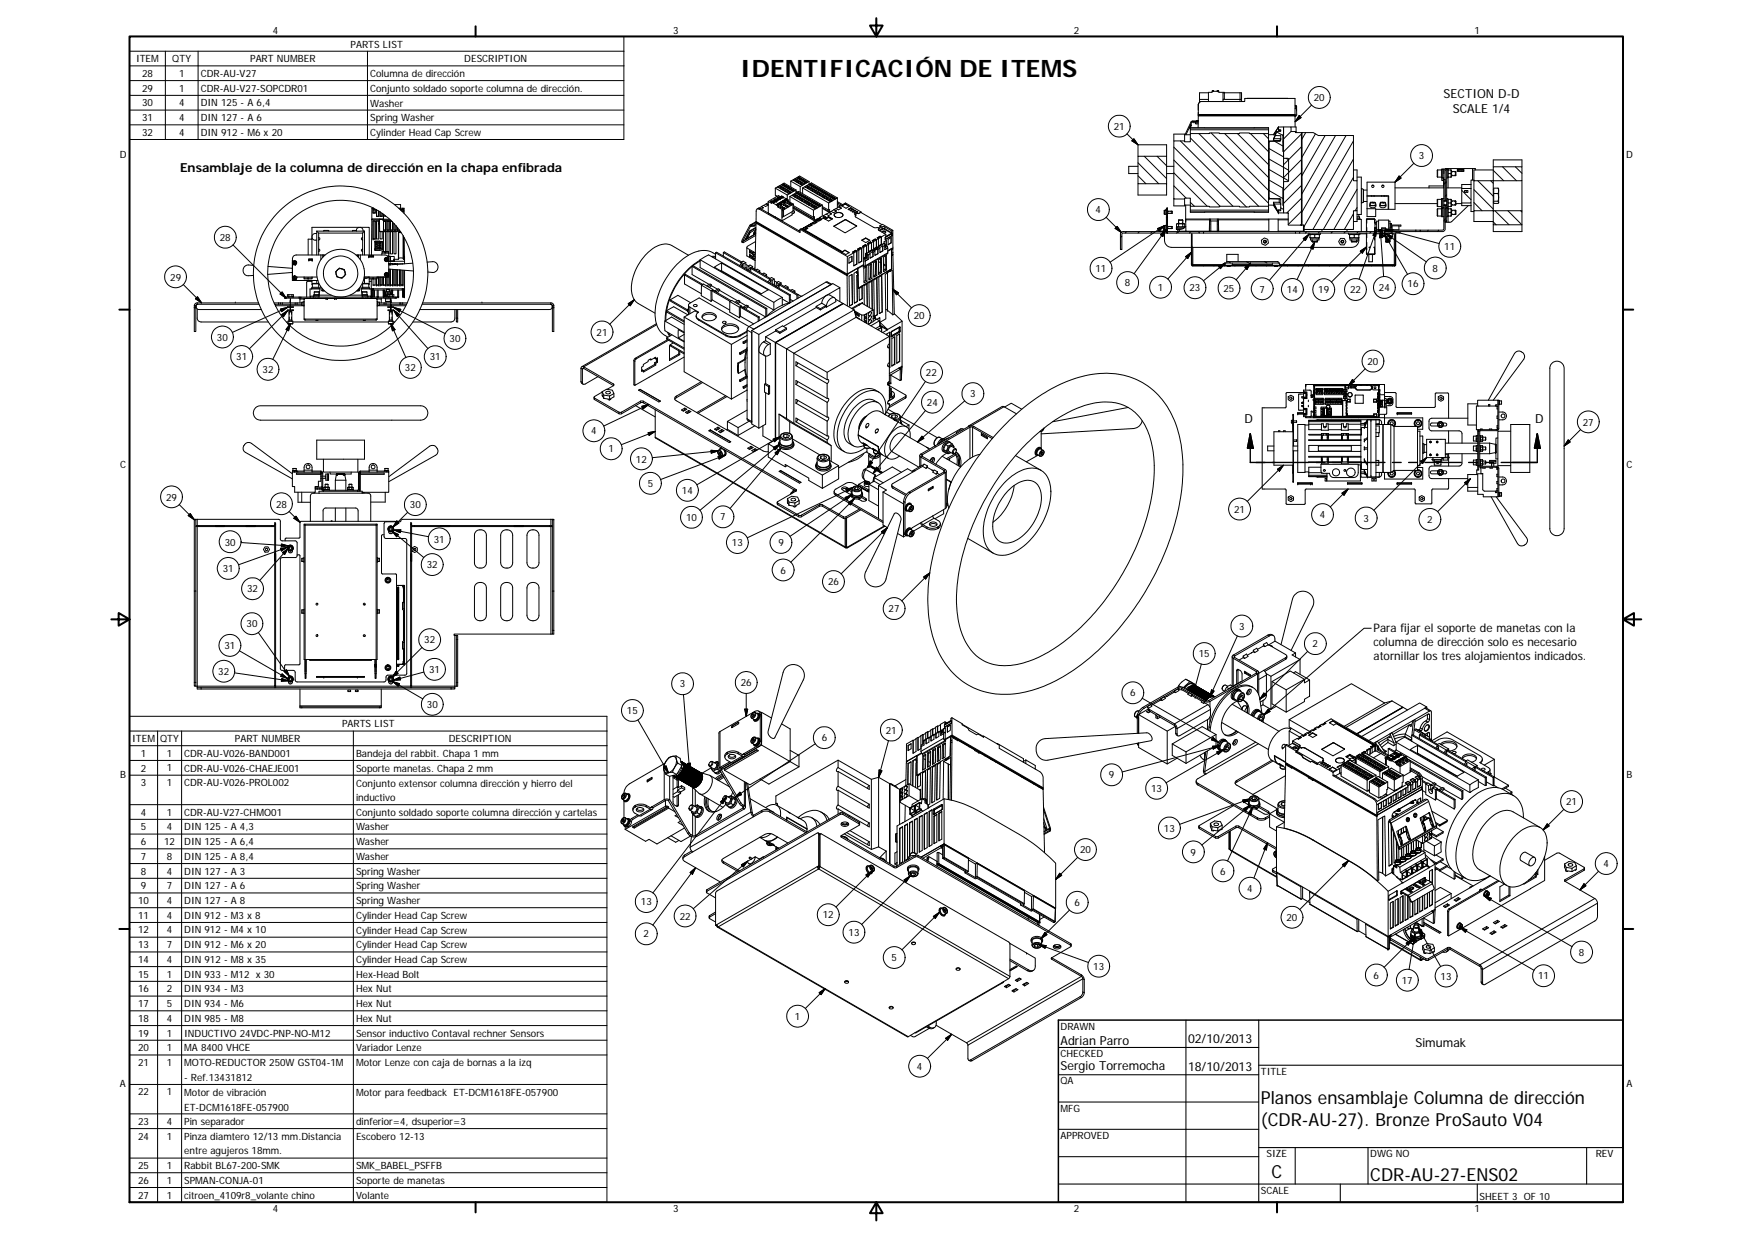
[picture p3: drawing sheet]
<svg xmlns="http://www.w3.org/2000/svg" width="420mm" height="297mm" viewBox="0 0 420 297" stroke-linecap="round" stroke-linejoin="round" font-family="sans-serif">
<defs><g id="words">
<text font-size="5.8" x="177.5" y="18.5">IDENTIFICACIÓN DE ITEMS</text>
<g font-size="4.3">
<text x="302.4" y="264.7">Planos ensamblaje Columna de dirección</text>
<text x="302.4" y="269.9">(CDR-AU-27). Bronze ProSauto V04</text>
<text x="304.9" y="282.4">C</text>
<text x="328.6" y="283.3">CDR-AU-27-ENS02</text>
</g>
<g font-size="3">
<text x="346.2" y="23.4">SECTION D-D</text>
<text x="348.4" y="27">SCALE 1/4</text>
<text x="43.2" y="41.3">Ensamblaje de la columna de dirección en la chapa enfibrada</text>
<text x="298.4" y="101.5">D</text>
<text x="368.1" y="101.4">D</text>
<text x="254.3" y="250.5">Adrian Parro</text>
<text x="284.9" y="250.1">02/10/2013</text>
<text x="339.5" y="251.1">Simumak</text>
<text x="254.3" y="256.5">Sergio Torremocha</text>
<text x="284.9" y="256.6">18/10/2013</text>
</g>
<g font-size="2.8">
<text x="329.4" y="151.4">Para fijar el soporte de manetas con la</text>
<text x="329.4" y="154.8">columna de dirección solo es necesario</text>
<text x="329.4" y="158.2">atornillar los tres alojamientos indicados.</text>
</g>
<g font-size="2.4">
<text x="65.4" y="8">4</text>
<text x="84.1" y="11.4">PARTS LIST</text>
<text x="161.4" y="8">3</text>
<text x="257.5" y="8">2</text>
<text x="353.6" y="8">1</text>
<text x="32.6" y="14.9">ITEM</text>
<text x="41.3" y="14.9">QTY</text>
<text x="60" y="14.9">PART NUMBER</text>
<text x="111.3" y="14.9">DESCRIPTION</text>
<text x="34.1" y="18.5">28</text>
<text x="34.1" y="22">29</text>
<text x="42.9" y="18.4">1</text>
<text x="42.9" y="22">1</text>
<text x="48.1" y="18.5">CDR-AU-V27</text>
<text x="48.1" y="22">CDR-AU-V27-SOPCDR01</text>
<text x="88.8" y="18.6">Columna de dirección</text>
<text x="88.8" y="22.1">Conjunto soldado soporte columna de dirección.</text>
<text x="34.1" y="25.5">30</text>
<text x="34.1" y="29.1">31</text>
<text x="42.9" y="25.5">4</text>
<text x="42.9" y="29">4</text>
<text x="48.1" y="25.5">DIN 125 - A 6,4</text>
<text x="48.1" y="29.1">DIN 127 - A 6</text>
<text x="88.8" y="25.5">Washer</text>
<text x="88.8" y="29.1">Spring Washer</text>
<text x="315.1" y="24.3">20</text>
<text x="34.1" y="32.6">32</text>
<text x="42.9" y="32.6">4</text>
<text x="48.1" y="32.6">DIN 912 - M6 x 20</text>
<text x="88.8" y="32.6">Cylinder Head Cap Screw</text>
<text x="267.1" y="31.1">21</text>
<text x="28.7" y="38">D</text>
<text x="340.3" y="38.2">3</text>
<text x="390" y="38">D</text>
<text x="262.7" y="51.1">4</text>
<text x="52.7" y="57.8">28</text>
<text x="346.4" y="59.9">11</text>
<text x="262.7" y="65.2">11</text>
<text x="343.5" y="65.2">8</text>
<text x="40.8" y="67.3">29</text>
<text x="269.8" y="68.6">8</text>
<text x="277.7" y="69.7">1</text>
<text x="285.3" y="69.9">23</text>
<text x="293.4" y="70">25</text>
<text x="302" y="70.1">7</text>
<text x="308.6" y="70.3">14</text>
<text x="316.1" y="70.4">19</text>
<text x="323.8" y="70.3">22</text>
<text x="330.7" y="69.8">24</text>
<text x="337.5" y="68.9">16</text>
<text x="219.1" y="76.6">20</text>
<text x="52" y="81.7">30</text>
<text x="107.8" y="82.1">30</text>
<text x="143.1" y="80.5">21</text>
<text x="56.7" y="86.4">31</text>
<text x="63" y="89.4">32</text>
<text x="97.1" y="89">32</text>
<text x="103.1" y="86.4">31</text>
<text x="327.9" y="87.5">20</text>
<text x="222.1" y="90.2">22</text>
<text x="232.6" y="95.3">3</text>
<text x="222.3" y="97.3">24</text>
<text x="141.8" y="104.2">4</text>
<text x="379.6" y="102">27</text>
<text x="28.8" y="112.2">C</text>
<text x="145.9" y="108.5">1</text>
<text x="152.5" y="110.9">12</text>
<text x="390.1" y="112.2">C</text>
<text x="155.3" y="116.8">5</text>
<text x="163.5" y="118.4">14</text>
<text x="39.8" y="120">29</text>
<text x="66.2" y="121.7">28</text>
<text x="98.3" y="121.9">30</text>
<text x="164.5" y="124.9">10</text>
<text x="172.7" y="124.8">7</text>
<text x="295.9" y="123">21</text>
<text x="316.5" y="124.2">4</text>
<text x="327" y="125.1">3</text>
<text x="342.2" y="125.4">2</text>
<text x="53.9" y="130.8">30</text>
<text x="104" y="130.1">31</text>
<text x="175.5" y="131">13</text>
<text x="186.7" y="131">9</text>
<text x="53.5" y="137.2">31</text>
<text x="102.4" y="136.3">32</text>
<text x="187.2" y="137.5">6</text>
<text x="59.3" y="142">32</text>
<text x="198.6" y="140.3">26</text>
<text x="213.1" y="146.8">27</text>
<text x="53.8" y="155.6">31</text>
<text x="59.1" y="150.4">30</text>
<text x="101.7" y="154.2">32</text>
<text x="297.1" y="151">3</text>
<text x="314.8" y="155.2">2</text>
<text x="52.4" y="161.8">32</text>
<text x="102.9" y="161.3">31</text>
<text x="287.5" y="157.5">15</text>
<text x="163.1" y="164.8">3</text>
<text x="177.7" y="164.5">26</text>
<text x="271" y="167">6</text>
<text x="102.4" y="169.7">30</text>
<text x="150.4" y="171.2">15</text>
<text x="31.7" y="177.9">ITEM</text>
<text x="38.4" y="177.9">QTY</text>
<text x="56.3" y="177.9">PART NUMBER</text>
<text x="82" y="174.4">PARTS LIST</text>
<text x="107.6" y="177.9">DESCRIPTION</text>
<text x="197.1" y="177.7">6</text>
<text x="212.4" y="175.9">21</text>
<text x="33.8" y="181.4">1</text>
<text x="33.8" y="185">2</text>
<text x="40" y="181.4">1</text>
<text x="40" y="185">1</text>
<text x="44.2" y="181.4">CDR-AU-V026-BAND001</text>
<text x="44.2" y="185">CDR-AU-V026-CHAEJE001</text>
<text x="85.4" y="181.4">Bandeja del rabbit. Chapa 1 mm</text>
<text x="85.4" y="185">Soporte manetas. Chapa 2 mm</text>
<text x="28.8" y="186.5">B</text>
<text x="33.8" y="188.5">3</text>
<text x="40" y="188.5">1</text>
<text x="44.2" y="188.5">CDR-AU-V026-PROL002</text>
<text x="85.4" y="188.6">Conjunto extensor columna dirección y hierro del</text>
<text x="265.9" y="186.6">9</text>
<text x="276.1" y="189.9">13</text>
<text x="390.1" y="186.5">B</text>
<text x="33.8" y="195.5">4</text>
<text x="40" y="195.5">1</text>
<text x="44.2" y="195.5">CDR-AU-V27-CHMO01</text>
<text x="85.4" y="192.1">inductivo</text>
<text x="85.4" y="195.6">Conjunto soldado soporte columna dirección y cartelas</text>
<text x="375.6" y="193.1">21</text>
<text x="33.8" y="199.1">5</text>
<text x="33.8" y="202.6">6</text>
<text x="39.4" y="202.6">12</text>
<text x="40" y="199.1">4</text>
<text x="44.2" y="199.1">DIN 125 - A 4,3</text>
<text x="44.2" y="202.6">DIN 125 - A 6,4</text>
<text x="85.4" y="199.1">Washer</text>
<text x="85.4" y="202.6">Washer</text>
<text x="279.1" y="199.4">13</text>
<text x="33.8" y="206.1">7</text>
<text x="33.8" y="209.7">8</text>
<text x="40" y="206.2">8</text>
<text x="40" y="209.7">4</text>
<text x="44.2" y="206.2">DIN 125 - A 8,4</text>
<text x="44.2" y="209.7">DIN 127 - A 3</text>
<text x="85.4" y="206.2">Washer</text>
<text x="85.4" y="209.7">Spring Washer</text>
<text x="259" y="204.6">20</text>
<text x="285.5" y="205.1">9</text>
<text x="292.6" y="209.7">6</text>
<text x="384.5" y="207.9">4</text>
<text x="33.8" y="213.2">9</text>
<text x="40" y="213.2">7</text>
<text x="44.2" y="213.2">DIN 127 - A 6</text>
<text x="85.4" y="213.2">Spring Washer</text>
<text x="299.1" y="213.8">4</text>
<text x="33.2" y="216.7">10</text>
<text x="33.2" y="220.3">11</text>
<text x="40" y="216.7">4</text>
<text x="40" y="220.3">4</text>
<text x="44.2" y="216.7">DIN 127 - A 8</text>
<text x="44.2" y="220.3">DIN 912 - M3 x 8</text>
<text x="85.4" y="216.7">Spring Washer</text>
<text x="85.4" y="220.3">Cylinder Head Cap Screw</text>
<text x="153.7" y="217">13</text>
<text x="163" y="220.5">22</text>
<text x="197.3" y="220.2">12</text>
<text x="257.7" y="217.2">6</text>
<text x="308.5" y="220.8">20</text>
<text x="33.2" y="223.8">12</text>
<text x="33.2" y="227.3">13</text>
<text x="40" y="223.8">4</text>
<text x="40" y="227.3">7</text>
<text x="44.2" y="223.8">DIN 912 - M4 x 10</text>
<text x="44.2" y="227.3">DIN 912 - M6 x 20</text>
<text x="85.4" y="223.8">Cylinder Head Cap Screw</text>
<text x="85.4" y="227.4">Cylinder Head Cap Screw</text>
<text x="154.3" y="224.7">2</text>
<text x="203.5" y="224.3">13</text>
<text x="33.2" y="230.8">14</text>
<text x="40" y="230.8">4</text>
<text x="44.2" y="230.8">DIN 912 - M8 x 35</text>
<text x="85.4" y="230.9">Cylinder Head Cap Screw</text>
<text x="213.8" y="230.4">5</text>
<text x="262.2" y="232.5">13</text>
<text x="378.6" y="229.1">8</text>
<text x="33.2" y="234.4">15</text>
<text x="33.2" y="237.9">16</text>
<text x="40" y="234.4">1</text>
<text x="40" y="237.9">2</text>
<text x="44.2" y="234.4">DIN 933 - M12 x 30</text>
<text x="44.2" y="237.9">DIN 934 - M3</text>
<text x="85.4" y="234.4">Hex-Head Bolt</text>
<text x="85.4" y="237.9">Hex Nut</text>
<text x="329.4" y="234.6">6</text>
<text x="336.2" y="235.9">17</text>
<text x="345.5" y="234.9">13</text>
<text x="368.9" y="234.8">11</text>
<text x="33.2" y="241.4">17</text>
<text x="33.2" y="245">18</text>
<text x="40" y="241.4">5</text>
<text x="40" y="245">4</text>
<text x="44.2" y="241.4">DIN 934 - M6</text>
<text x="44.2" y="245">DIN 985 - M8</text>
<text x="85.4" y="241.4">Hex Nut</text>
<text x="85.4" y="245">Hex Nut</text>
<text x="190.6" y="244.5">1</text>
<text x="33.2" y="248.5">19</text>
<text x="40" y="248.5">1</text>
<text x="44.2" y="248.5">INDUCTIVO 24VDC-PNP-NO-M12</text>
<text x="85.4" y="248.5">Sensor inductivo Contaval rechner Sensors</text>
<text x="254.3" y="246.8">DRAWN</text>
<text x="33.2" y="252">20</text>
<text x="33.2" y="255.6">21</text>
<text x="40" y="252">1</text>
<text x="40" y="255.6">1</text>
<text x="44.2" y="252">MA 8400 VHCE</text>
<text x="44.2" y="255.6">MOTO-REDUCTOR 250W GST04-1M</text>
<text x="85.4" y="252.1">Variador Lenze</text>
<text x="85.4" y="255.6">Motor Lenze con caja de bornas a la izq</text>
<text x="219.9" y="256.5">4</text>
<text x="254.3" y="253.4">CHECKED</text>
<text x="302.4" y="257.6">TITLE</text>
<text x="28.8" y="260.7">A</text>
<text x="33.2" y="262.6">22</text>
<text x="40" y="262.6">1</text>
<text x="44.2" y="259.1">- Ref.13431812</text>
<text x="44.2" y="262.7">Motor de vibración</text>
<text x="85.4" y="262.7">Motor para feedback ET-DCM1618FE-057900</text>
<text x="254.3" y="259.9">QA</text>
<text x="390" y="260.7">A</text>
<text x="33.2" y="269.7">23</text>
<text x="40" y="269.7">4</text>
<text x="44.2" y="266.3">ET-DCM1618FE-057900</text>
<text x="44.2" y="269.7">Pin separador</text>
<text x="85.4" y="269.7">dinferior=4, dsuperior=3</text>
<text x="254.3" y="266.5">MFG</text>
<text x="33.2" y="273.2">24</text>
<text x="40" y="273.2">1</text>
<text x="44.2" y="273.2">Pinza diamtero 12/13 mm.Distancia</text>
<text x="85.4" y="273.2">Escobero 12-13</text>
<text x="254.3" y="273.1">APPROVED</text>
<text x="33.2" y="280.3">25</text>
<text x="40" y="280.3">1</text>
<text x="44.2" y="276.8">entre agujeros 18mm.</text>
<text x="44.2" y="280.3">Rabbit BL67-200-SMK</text>
<text x="85.4" y="280.3">SMK_BABEL_PSFFB</text>
<text x="303.8" y="277.4">SIZE</text>
<text x="328.6" y="277.4">DWG NO</text>
<text x="382.7" y="277.4">REV</text>
<text x="33.2" y="283.8">26</text>
<text x="33.2" y="287.3">27</text>
<text x="40" y="283.8">1</text>
<text x="40" y="287.3">1</text>
<text x="44.2" y="283.8">SPMAN-CONJA-01</text>
<text x="44.2" y="287.4">citroen_4109r8_volante chino</text>
<text x="85.4" y="283.8">Soporte de manetas</text>
<text x="85.4" y="287.4">Volante</text>
<text x="302.4" y="286.2">SCALE</text>
<text x="354.8" y="287.7">SHEET 3 OF 10</text>
<text x="65.4" y="290.7">4</text>
<text x="161.4" y="290.7">3</text>
<text x="257.5" y="290.7">2</text>
<text x="353.6" y="290.7">1</text>
</g>
</g></defs>
<g fill="none" stroke="#000" stroke-width=".24">
<path d="M31.1 8.7h118.5v24.7h-118.5zM31.1 12.3h118.5M31.1 15.8h118.5M31.1 19.3h118.5M39.7 12.3v21.1M47.5 12.3v21.1M88.1 12.3v21.1M31.1 22.9h118.5M31.1 26.4h118.5M31.1 29.9h118.5M270.3 32.1l2.6 2.6M271.9 33.3l1 1.4-1.4-.9z"/>
<path d="M272.9 39l5 5M272.9 34.7v2.8M272.9 39.9h-2.2v1.7h2.2M272.9 34.7h6.9v2.8M274.4 37.5l5.4 5.3M277.5 37.5l2.3 2.3M279.8 39.9h1.7M281.5 38.4l11.1 11M281.5 35.3l14.2 14.1M281.5 33.8h2.6v.2h1.4v-2h4.5v-.1h2.4v.1h4.8l.1-.1 6.9 .1v2h.2v13.5h-.2v1.9h-4.6v.2h-2.3l-.1-.2h-4.8v.2l-6.9-.2v-1.9h-1.4v.2h-2.6zM283.1 33.8l15.8 15.8M284.1 33.8v-1.6h-2.6v1.6"/>
<path d="M284.1 32.3h1.4M285.3 30.6l-.1 .1M285.4 30.3l.2 .1M285.5 31.1h18.7M285.5 30.7v1.3M285.5 33.1l16.3 16.3M285.6 29.8v.2M285.6 30l-.3 .6M285.6 30l-.2 .7-.1-.1M286 29h.1M286 29l-.4 .3-1.4 3M286 29.2h.3"/>
<path d="M286 29v.2M286 29.2l-1.6 3.1M286 29h.3M286.3 29.2h.4M286.3 29.2h.1M286.3 29h.1M286.3 29v.2M286.3 29h.4M286.7 29h.6M286.7 29.4h.6M286.7 29.2h.6M286.7 29.4l.1 .3h.5"/>
<path d="M286.7 29.2v.2M286.7 29v.2M286.9 29h.4M287 29h.2M287 29h-.1M287 29h.1M287.1 28.9h.1M287.2 28.9l.1 .1M287.2 28.9h.1M287.2 29h.1M287.2 28.9l-.2 .1M287.4 25.2a.8 .8 0 0 1 .8-.9h10.3v-.7h12.1v4"/>
<path d="M287.4 25.2v2.4h23.2M287.4 27.7v.1M287.4 27.5v.2M287.4 26.9v.6h23.2M287.4 27.7h23.2M287.4 27.8l-.1 2.8M287.4 27.8h23.2M287.5 32l16.7 16.7M287.5 24.7l-.1 .5M287.7 23.8h2.1M287.7 24.4v.1M287.7 24.4h.3"/>
<path d="M289.8 22.2h-2.1v2.2M290.5 31.9l13.9 13.9M290.7 21.9l-.1 .2h-.8v2.2M290.7 21.9h1.6M290.8 21.8h.1M290.8 21.8l-.1 .1M290.8 21.8v.1M291 21.8h.1M291 21.8l-.1 .1M291 21.8l.1 .1M291.9 21.8l.1 .1M291.9 21.8h.1"/>
<path d="M291.9 21.8v.1M292.2 21.8l-.1 .1M292.2 21.8h.1M292.2 21.8l.1 .1M292.3 21.9v.2h1.3v1.5l-.3 .4M293.3 24.3v-2l4.4-.1v2.1M293.4 23.8h4.3M293.7 32l10.7 10.7M296.8 32l7.6 7.6M297.4 22.2v2.1M299.1 23.6h9.8M299.9 32l4.5 4.5"/>
<path d="M300.8 30.6h.1M300.8 30.6l-15.3 .1M300.8 30.6l3.4 .1h-18.7M303 32l1.2 1.3M304.2 38.1l4.8 2.7M304.2 30.7v1.3M304.2 35.5l3.6 2.1M304.4 33.9h.1M305.4 32.3h-1.2M305.4 33.2h.1M305.4 33.2v.5M305.4 33.7h1.4"/>
<path d="M305.4 32.3h.4M305.4 32.3h.1M305.5 33.3h1.6M305.5 33.3l-.1 .4M305.6 32l-.2 .3M305.7 33.9l1.9 1.1M305.8 32.5l-.3 .8M306 32h-.4M306.1 31.6l1.5 .9M306.1 31.5l-.7 1.7M306.6 30.5l1.2-.1v1.8h-.2v4.1h.2v1.7l1.2 .1v5.3l-1.2 .1v1.7h-.2l.2 5.9-1.2-.1v-.5h.5l-.1-2.9-2.8-.1v-13.5l2.8-.2 .1-.1v-1.2h-1.3l.3-1h1v-.4h-.5zM306.6 30.5l-1.2 1.8"/>
<path d="M306.6 30.5l-1 1.5M306.6 31.1v.2h.5M306.6 30.5l-.1 .2M306.8 33.8h.2M306.8 33.8l-2.4 .1M306.8 33.7v.1M307.1 33.3h.1M307.1 33.3l-.3 .4M307.6 34h.2M307.8 30.4h1.8v1.1h1.1v.3h1.4v22.2h-3.2v-2.9h-1.1zM308.4 38l.6 .3M309.6 31.5l-1.8 1.8"/>
<path d="M309.6 30.4h1.2v1.2M310.5 27.6l.1 .1M310.6 27.6v.2M310.6 27.8v2.6M310.6 27.7v.1M310.6 27.8v.1M310.7 31.6h.1M310.8 31.6v.2M310.9 25.4v.7h-.3M310.9 25.4v1M310.9 25.4l-.3-.1 .1 .8M310.9 26.4h.1"/>
<path d="M310.9 26.4l.1 1.2-.4 .2M311.6 27.7l.4 .5-1.4 1zM312.1 31.8l.1 22.2zM312.1 38.3l-4.3 4.3M312.1 35.2l-4.3 4.3M312.1 32.1l-4.3 4.3M312.2 31.8h2.7l1.3 .7h8.4v10.8h.8v7.2h-.8v4.5h-11.9v-1h-.5zM312.2 38h-.1M312.2 35.4l-.1 .1M312.2 32.9h-.1M313.1 31.8l-.9 1.6M314.5 25.2l-3.9 4"/>
<path d="M315.5 32.1l-3.3 5.7M317.8 32.5l-5.6 9.6M320.3 32.5l-8.1 14M322.8 32.5l-10.6 18.4M324.6 33.8l-11.9 20.5M324.6 38.1l-9.7 16.9M339.1 39.1l-4.6 4.6M358.1 40v-1.7h6.9v1.7M358.1 40h6.9v3.3h-6.9zM360.3 40l3.4 3.3M363.4 40l1.6 1.6M55.9 58.7l12.7 12.8"/>
<path d="M74.8 57.3h-.9v3.8M74.8 57.3h-.1M76 56a.85 .85 0 0 0-1.2 .8 .85 .85 0 0 0 1.2 .8M76 55.4l.4 .5v1.1M76 55.4h11.4M76 55.4v5.7M76.4 59.7a.28 .28 0 0 1 .3 .3 .28 .28 0 0 1-.3 .3M76.4 57a.29 .29 0 0 1 .3 .2 .29 .29 0 0 1-.3 .3M76.4 55.9h10.6M76.4 57v4.1M77.6 55.4v-.2h1.2v.2M85.5 55.2h-1v.2"/>
<path d="M86.2 54.5h-11.4v6.6M86.4 54.5h2.2v6.6M87 57a.29 .29 0 0 0-.3 .2 .29 .29 0 0 0 .3 .3M87 59.7a.28 .28 0 0 0-.3 .3 .28 .28 0 0 0 .3 .3M87 55.9v5.2M87.1 55.4a.82 .82 0 0 0-.8-.9 .82 .82 0 0 0-.8 .9M87.4 55.4v5.7M87.4 55.4l-.4 .5M89.2 52.6h.1M89.4 49.9h.2h-.4v2.7M89.4 49.9h.1M89.5 51.1h.5"/>
<path d="M89.5 49.9h.1M89.5 57.3h.1M89.5 53v4.3h.5M89.5 57.3h.5M89.5 53v4.3M89.5 53h.5M89.5 53h.5v4.3M89.9 58v1.7M89.9 59.7h.2M89.9 58h.2M89.9 59.7v.3h1.2M90 50.3h-.5v.8"/>
<path d="M90 50.3v.8M90 53h.1M90 53v4.3M90.1 58h.4v.5h-.4zM90.1 58.6h.4v.5h-.4zM90.1 59.2h.4v.5h-.4M90.1 58h1.5v1.7h-1.5M90.1 58h.1M90.1 58.5v.1M90.1 59.1v.6M90.2 58.6v.5M90.2 59.2v.5"/>
<path d="M90.2 58v.5M90.3 51.9h.5M90.3 50.3v1.6M90.3 53h.1M90.3 53v4.3M90.3 53h.5M90.5 58v.5M90.5 58.6v.5M90.5 59.2v.5M90.8 50.6v1.3M90.8 53.5h.1M90.8 53h-.5v4.3h.5v-3.8h.1"/>
<path d="M90.8 53v.2M90.8 53.2h.1M90.9 53.5l.1 2h5M90.9 52.6v.9M90.9 53.5h.1M90.9 53.2h.1M90.9 53.2h-.1M91 52.5v3M91 58v.1M91 58.6v.1M91 59.2h.1M91.1 57.9h.1"/>
<path d="M91.1 60h.1M91.1 57.9l-1.2-.1v.2M91.2 51.9h.4M91.2 50.8v1.1M91.2 55.5v1.8h.5v-1.8M91.2 55.6h.5M91.2 52.5v.1M91.6 51.1v.8zM91.7 57.9v2.1h-1.8v-.3M91.7 57.9l-1.8-.1v.2M91.7 57.9v2.1M91.9 52.8h1.8"/>
<path d="M92 52.6l-.1 .2M92 52.6v.2M92 52.8h1.7M92 51.6h.3M92 52.8h-.1M92 52.5l-2.8 .1M92 51.4v1.2M92 55.5v4.8M92 55.6h.5M92 53.1h.5v2.1h-.5zM92 55.2h.1M92.4 51.7l-.4 .1"/>
<path d="M92.5 55.5v5.2M92.8 53.1h.1M92.8 53.1h.5v2.1h-.5M92.8 53.1v2.1M92.8 55.5v4.8M92.8 55.6h.5M92.8 55.2h.1M93.3 55.5l-.1 5.4M93.4 52.6h-4.2l-.1 8.5M93.6 55.6h.5M93.6 55.5v5.4h.5v-5.4M94 53.1h-.4v2.1h.5"/>
<path d="M94.1 53.2v2M94.1 55.2h.1M94.5 53.6v1.6h.5v-1.1M94.5 55.6h.5M94.5 55.5v5.4h.5v-5.4M94.6 49h1.5v.9M95.3 54.5v.7M95.3 55.2h.5M95.6 55.8h.1M95.6 55.8v6.2M95.6 55.7v6.5h-1.1M95.6 55.8h.6"/>
<path d="M95.7 49.9h.1M95.9 55.6h.2M95.9 55.7h.2M95.9 55.5v.2l-.3 .1M95.9 49.9h.6M95.9 49.9l-.2 .1M95.9 49.9v.3M96 50.2l.5 .1M96.4 50.7h.4M96.5 49.9v.3h.2M96.5 49.9h.2v.4h-.7M96.7 56.6v5.4"/>
<path d="M96.7 56.6v5.6M96.7 49.9h.2v1.3M96.8 50.7h.1M96.8 50.3l-.7 .1h.7v.3M96.8 50.3v.4M96.8 50.3v.1M96.9 57l.1 5.2h-.3M177.9 58l.3 .2M177.9 58l.2 .1M178.1 57.8v.1M178.8 57.3h.1M178.9 57.1l.1 .1"/>
<path d="M179 57.2l-.2 .1M179.1 56.8l.1 .2M179.1 59.4l2 1.2M179.1 59.4v1.9l2 1.2M179.2 56.6l.1 .2 .1-.1M179.2 57l-.2 .2M179.3 56.5l-.1 .1M179.3 56.5l.1 .2M179.3 56.8l-.1 .2M179.5 55.9l-.2 .6M179.7 55.7l.1 .2M179.7 56.1h.1"/>
<path d="M179.7 56.1l-.3 .6M179.7 55.5v.1M179.7 55.5l.2 .3M179.8 55.9l-.1 .2-.2-.2M179.9 55.8l-.1 .1M180 54.2l-1.9 3.6M180.1 54.2h-.1M180.2 54h.6M180.2 54h.1M180.2 54.2h.6M180.2 54v.2M180.2 54.2h-.2"/>
<path d="M180.2 54h-.4l-1.9 3.6v.4M180.7 56.1l.1 .1M180.8 55.9h.1M180.8 55.9v.3M180.8 55.9l.2 .2M180.8 54v.2M180.9 55.8l-.1 .1M180.9 55.8l.2 .1M181 56.1l-.2 .1M181.1 55.9l-.1 .2M181.1 54.8l.2 .1M181.1 54.8l.2 .2-1.4 .8"/>
<path d="M181.1 54.8l-1.4 .7M181.2 55.3l-.3 .5M181.2 57.9l-2 1.2-.1 .3M181.2 56.5l-2.9 1.7-.2-.1v-.2M181.2 55.1l-.4 .8M181.2 55.6l-.1 .3M181.2 56l-3.1 1.8M181.2 56.1l-3.1 1.8M181.3 53.9l-.5 .3M181.3 54.5l-1.5 .9-1 1.9M181.3 53.5l-.3 11.1-.3-.2 .3-.2M181.3 53.7l-.5 .3"/>
<path d="M181.3 53.5l21.8 12.6M181.3 53.1l-1.4 .9M181.3 53.1l21.9 12.8M181.3 53.1l21.9 12.6M181.3 53.3v.2M181.3 53.3l21.9 12.7M181.3 53.3l-1.1 .7M181.6 50.1l.7-.2 9.6 5.6M181.9 49.9h.1M182.1 50.2a.48 .48 0 0 0-.5-.1 .48 .48 0 0 0-.3 .5v2.5M182.1 50.2l9.7 5.6 .1-.8 .2-.2 .7 .2M182.4 50l-.3 .2"/>
<path d="M182.6 49.5l.5 .3-.6 .3M182.6 49.5v.1M183 49.8l-.4-.2-.6 .3M183.8 48.9l.4 .2-.6 .4-.5-.3-.5 .3M183.8 48.9h-.1M184.2 49.1l-.4-.2-.7 .4M184.2 48.3l.1 2.8M184.2 48.3l.8 .4 .1-.1M184.2 48.6l-.4 .3M184.3 51.1h.1M184.3 51.1l1.6 .9M185.1 48.6l1.4 .7"/>
<path d="M185.2 48.5h.1M185.2 48.5l.3 .1M185.2 48.4h.1M185.2 48.3v.1M185.2 48.3v.2M185.3 48.3l-.5 .1M185.4 48.5h.1M185.4 48.5v.1M185.4 48.2a.29 .29 0 0 0-.4-.1 .29 .29 0 0 0-.1 .3l.3 .1M185.5 48.5h.1M185.5 48.5v.1M185.5 48.6h.1"/>
<path d="M185.8 48l-.6 .3M185.8 48h.1M185.9 48h.1M185.9 48l-.7 .4M185.9 48.2h.1M185.9 48v.2M185.9 48l-.6 .4M185.9 52l1.6 .9M185.9 45.1v1.7l.5 .3M185.9 45.1l2.9 1.7M185.9 45.1l2.2-1.2 2.8 1.7M185.9 52h.1"/>
<path d="M186 48h-.1M186 48l.3 .2M186 47.9l.1 .1M186 47.9h.1M186 47.9l-.1 .2 .1-.1M186.1 47.8l-.5 .1M186.1 48v.1M186.1 48.1v.1M186.1 48.1l-.8 .5v-.2M186.1 48.1l-.6 .4M186.1 48.3h.1M186.1 48.2v.1"/>
<path d="M186.1 48.2l-.6 .4M186.1 48.3l-.6 .3M186.2 46.9v.3M186.2 48.1h.1M186.3 48l-.1 .1M186.3 47.7h-.6l-.1 .2 .2 .1M186.3 49.1l.3 .2M186.3 48h.1M186.3 49v.1M186.3 49h.1M186.3 48v.1M186.3 49.1h.1"/>
<path d="M186.3 48.2h.1M186.3 48.1v.1M186.3 49l.1 .1M186.5 49.3v.1M186.5 49.3h.1M186.5 44.9a.76 .76 0 0 1 1-.2l-.6 .4zM186.5 49.4l.1 .3M186.6 49.3h-.1M186.6 49.1h.1M186.6 49.1v.1M186.6 49.1l-.1 .2M186.6 49.7l1.2 .7"/>
<path d="M186.6 49.3v.4M186.6 49.3l-.1 .1M186.6 49.2v.2M186.7 47.5h.1M186.7 47.5l-.7 .4M186.7 47.5v.1M186.7 47.6l.1 .1M186.8 47.7h.1M186.8 47.5h-.1M186.8 47.5l.4 .2M186.8 47.4h.1M186.8 47.5l-.1 .1"/>
<path d="M186.8 47.4l-.7 .6M186.9 47.6h.1M186.9 47.4v.1M186.9 47.4l-.5 .1M186.9 47.6l-1.4 .9M186.9 48.6h.1M186.9 47.6l.1 .2M186.9 47.6l-.6 .4M187 47.8h.1M187 48.6h.1M187 48.6l-.7 .4M187 47.7l-.7 .4"/>
<path d="M187 47.8l-.7 .4M187 48.6v.1M187 48.7v.2M187 48.7l-.6 .4M187 49.6a.29 .29 0 0 1 .4-.2 .29 .29 0 0 1 .2 .4h-.5zM187 48.8h.1M187 47.6h.1M187 48.9h.1M187 48.9l-.6 .3v-.1M187.1 47.5h.1M187.1 47.5l-.1 .1M187.1 47.3l-.1-.1a.29 .29 0 0 0-.4-.1 .29 .29 0 0 0-.1 .4h.1"/>
<path d="M187.1 45.2l.6-.4 .4 .3-.6 .3zM187.1 48.6l.3 .3M187.1 47.5l.1 .1M187.1 48.6h.1M187.1 48.5h.1M187.1 44.5v.3l-.4 .2M187.1 48.5v.1M187.1 44.8l.2 .1M187.2 48.8l-.7 .3M187.2 47.6l.6-.4 .8 .5M187.2 47.6v.1M187.2 48.5v.1"/>
<path d="M187.2 48.8l-.6 .3M187.2 47.2l-.5-.3-2.5 1.4M187.2 48.8h.1M187.2 48.6v.1M187.2 49.2l.1 .1M187.2 48.9h.1M187.2 48.8v.4M187.2 49.2l-.5 .4M187.2 48.8l-.6 .4M187.3 48.9v.4M187.4 48.8l-.2 .1M187.4 48.7l-.1 .1"/>
<path d="M187.4 48.7h.1M187.4 48.9l.1 .2-.2 .2M187.4 48.9h-.1M187.4 48.7v.2M187.5 47l-.7 .4M187.5 47v.1M187.5 47.1l-.6 .4M187.5 47.1l.1 .1M187.6 47.1h.1M187.6 47.2h.1M187.6 47.2l-.7 .4v-.1M187.6 47.1l.1 .1"/>
<path d="M187.6 50.4v1.7l.3-.2M187.7 45.5l.5-.3 .5 .2-.6 .4zM187.7 49.7h-.6M187.7 47.2l-.6 .3M187.7 44.8v.3l-.4 .2M187.7 47.2h.1M187.7 45.1l.2 .1M187.7 47.2l.1 .1M187.8 48.2l-.7 .3M187.8 47.3h.1M187.8 47.3l-.6 .4M187.8 48.2h.1"/>
<path d="M187.8 48.2l-.6 .3M187.8 50.5l-.3-.2v2.6M187.8 50.4v.1M187.8 50.5l.1 1.4M187.8 44.4h.1M187.8 44.4l-.1 .1M187.8 44.1l-.4 .2 .5 .3 .4-.3-.4-.2v.3M187.8 48.3h.1M187.8 48.2l.1 .2M187.8 48.2l-.6 .4M187.9 49.1v-.1a.3 .3 0 0 1 .4-.1 .3 .3 0 0 1 .2 .4 .37 .37 0 0 1-.6-.2zM187.9 48.4h.1"/>
<path d="M187.9 48.2l.3 .2M187.9 48.2h.1M187.9 44.4l.2 .1M187.9 44.1l-.1 .3M187.9 48v.2M188 48h-.1M188 49.9l.2 .1M188 49.7l.2 .1M188 49.7v.2M188 48h.1M188 49.9l-.3 .2M188 49.7l-.5 .3a.32 .32 0 0 0 .4 .2 .32 .32 0 0 0 .3-.4"/>
<path d="M188 48.3l-.8 .4M188 48v.1M188 48.3h.1M188 48.3l-.6 .4M188.1 48.3v.1M188.1 48.3l-.7 .4M188.1 48.7l.1 .1M188.1 48.4l-.7 .3M188.1 48.4v.3M188.1 48.7l-.6 .4M188.2 50h.1M188.2 48.3h.1"/>
<path d="M188.2 49.8v.2M188.2 48.2h.1M188.2 48.2v.1M188.2 48.3l-.1 .1M188.2 45.8l.6-.3 .4 .2-.6 .4zM188.2 48.2v.3M188.2 48.4l-.1 .1 .1 .3M188.2 48.4l.1 .3-.1 .1M188.2 45.2v.2M188.4 44.7v-.3l.1 .3M188.4 44.7h.1M188.4 44.7l-.2 .1"/>
<path d="M188.5 45.6l-.3-.2-.3 .2M188.5 44.4l.3 .3-.4 .2-.4-.2 .4-.3M188.5 44.7l.1 .1M188.5 49.2h-.6M188.6 47.7l-.7 .3M188.6 47.7l.1 .1M188.6 47.7l-.6 .3M188.7 47.8h.1M188.7 47.8v.1M188.7 47.8l-.7 .3M188.7 47.9h.1M188.7 47.9l-.6 .3-.1-.1"/>
<path d="M188.7 48.5a.33 .33 0 0 1 .4-.1 .33 .33 0 0 1 .2 .4 .32 .32 0 0 1-.4 .1 .32 .32 0 0 1-.2-.4zM188.8 49.3v.1M188.8 49.4l.2 .1M188.8 49.4l-.3 .2M188.8 49.3l.2 .1M188.8 49.3l-.4 .2a.42 .42 0 0 0 .7 0l-.1-.1M188.8 46.2l.6-.4 .4 .3-.6 .3zM188.8 46.8v1M188.8 47.8h.1M188.8 45.5v.3M188.8 47.8l-.6 .4M188.9 47.8v.1"/>
<path d="M188.9 47.8l-.7 .4M188.9 47.9l.2 .4M188.9 47.9v.4M188.9 48.3l-.6 .3M188.9 48h.1M188.9 47.9l-.7 .3M188.9 48v.2M189 45h.1M189 45l-.2 .1M189 44.7l-.4 .3 .4 .2 .4-.2-.3-.3v.3M189 48h-.1M189 49.5v.1"/>
<path d="M189 49.4v.1M189 45.9l-.2-.1-.4 .2M189.1 48.3l1.2 .6M189.1 48.3h-.1M189.1 45l.1 .1M189.1 44.7l-.1 .3M189.3 48.7h-.6M189.4 45.8v.3M189.4 47.1v1.4M189.4 47.1l5.7 3.3M189.4 47.1l2.1-1.2 5.7 3.3M189.5 45.4h.1"/>
<path d="M189.5 45.1l-.4 .2 .5 .3 .4-.3-.4-.2v.3M189.5 45.4l-.1 .1M189.6 46.2l-.2-.1-.4 .2M189.6 48.8l.2 .1M189.6 48.8v.1M189.6 48.9l.2 .1M189.6 48.9l-.3 .2M189.6 48.8l-.4 .2a.42 .42 0 0 0 .7 0l-.1-.1M189.6 45.4h.2M189.6 45.1l-.1 .3M189.6 43.4v1.4M189.6 43.4l2.2-1.2 2.2 1.3"/>
<path d="M189.6 43.4l2.3 1.3M189.8 49l.1 .1M189.8 48.9v.1M190 50.8v.7l-2.5 1.4M190 46.9l.6-.4 .4 .3-.6 .3zM190.1 45.7v-.3l.1 .3M190.1 45.7h.1M190.1 45.4l-.4 .2 .4 .3 .4-.2-.3-.3M190.1 45.7l-.2 .1M190.2 49.7l5.2 3M190.2 45.7l.1 .1M190.2 49.6l5.1 3"/>
<path d="M190.2 49.3l4.9 2.8M190.2 50.4a.46 .46 0 0 1 .3 .5 .46 .46 0 0 1-.5 .4M190.2 50.4a.38 .38 0 0 1 .3 .4 .38 .38 0 0 1-.2 .4M190.2 50l5.1 3 1.4-.8M190.2 43.2l.6-.4 .5 .3-.7 .3zM190.3 48.9l-.1 1.7-2.3 1.3M190.3 48.9l-2.5 1.5M190.5 47.2l.7-.4 .4 .3-.6 .4zM190.6 46.5v.3l-.4 .2M190.6 46.8l.2 .1M190.8 43.5l.6-.3 .4 .2-.6 .4zM190.8 42.8v.3l-.4 .2"/>
<path d="M190.8 43.1l.2 .1M190.9 45.8l.4 .3M190.9 46.2h.1M190.9 45.6l-2.1 1.2M190.9 45.6v.6M191.1 47.5l.6-.3 .5 .2-.7 .4zM191.2 46.8v.3l-.4 .2M191.2 47.1l.2 .1M191.3 46.4h.1M191.3 46.1h.1M191.3 46.4l-.2 .1M191.4 43.8l.6-.3 .4 .2-.6 .4z"/>
<path d="M191.4 46.1l.3 .3-.4 .2-.4-.3 .4-.2v.3M191.4 46.1v.3M191.4 46.4l.1 .1M191.4 43.2v.2l-.4 .2M191.4 43.4l.2 .2M191.5 42.4l-.4 .3 .4 .2 .5-.3-.4-.2v.3M191.5 42.4v.3M191.5 42.7h.1M191.5 42.4h.1M191.5 42.7l-.1 .1M191.6 42.7l.2 .1M191.7 47.9l.6-.4 .4 .3-.6 .3z"/>
<path d="M191.7 47.2v.3M191.9 55l11.3 6.5M191.9 46.7h.1M191.9 46.4l-.4 .3 .4 .2 .4-.3-.3-.2v.3M191.9 46.7l-.2 .1M191.9 55.2l-.3 .1M191.9 44.7v1.4M191.9 44.2l.6-.4 .4 .2-.5 .4zM191.9 47.6l-.2-.1-.4 .1M192 43.5v.3M192 46.7l.1 .1M192 46.4l-.1 .3"/>
<path d="M192.1 43l-.2 .1M192.1 42.8l-.4 .2 .4 .2 .4-.3-.3-.1v.2M192.1 43h.1M192.1 42.8h.1M192.1 42.8v.2M192.2 43.9l-.2-.1-.5 .2M192.2 43l.2 .1M192.2 48.2l.7-.4 .4 .3-.6 .3zM192.3 54.9l4.3-2.5zM192.3 47.5v.3M192.4 47v-.2l.1 .2M192.4 47h.1"/>
<path d="M192.4 47l-.1 .1M192.5 45.1v1.4M192.5 45.1l6.2 3.6M192.5 45.1l2.1-1.3 6.2 3.7M192.5 47.9l-.2-.1-.4 .2M192.5 46.8l.4 .2-.4 .2-.5-.2 .4-.2M192.5 47l.2 .1M192.5 43.8v.3M192.6 43.1l-.4 .2 .5 .3 .4-.3-.3-.2v.2M192.6 43.3h.2M192.6 43.3l-.1 .1M192.7 55.1l9.1 5.4"/>
<path d="M192.7 55.1l.8-.5 .2 .1-.7 .4 9 5.2-.2 .1zM192.8 44.2l-.3-.1-.4 .2M192.8 43.3l.1 .1M192.8 43.1l-.2 .2M192.8 48.5l.6-.3 .5 .2-.7 .3zM192.9 47.8v.3M193 47.4h.1M193 47.4l-.2 .1M193 47.1l-.4 .2 .4 .3 .4-.3-.3-.2v.3M193 44.8l.7-.3 .4 .2a.76 .76 0 0 1-1.1 .1zM193.1 47.4l.2 .1M193.1 47.1l-.1 .3"/>
<path d="M193.1 48.2l-.2-.1-.4 .2M193.2 43.7h.1M193.2 43.4l-.4 .2 .5 .3 .4-.3-.4-.2v.3M193.2 43.7l-.2 .1M193.3 43.7l.2 .1M193.3 43.4l-.1 .3M193.4 54.6h.1M193.4 48.9l.6-.4 .4 .2-.6 .4zM193.4 54.6l-.7 .4M193.4 54.6l.1 .1M193.4 48.2v.2M193.6 47.7h.1"/>
<path d="M193.6 47.4l-.4 .2 .4 .3 .4-.3-.3-.2v.3M193.6 47.7l-.2 .1M193.6 45.2l.6-.4 .5 .2-.7 .4zM193.6 48.6l-.2-.2-.4 .2M193.7 44.5v.2l-.4 .3M193.7 44.7l.2 .2M193.7 47.7l.1 .1M193.7 47.4l-.1 .3M193.7 54.7l-.7 .4M193.9 49.2a.74 .74 0 0 1 1.1-.2l-.6 .4zM194 48.5v.3M194 43.5v.7"/>
<path d="M194 43.5l-2.1 1.2M194.1 47.8l-.4 .2 .5 .2 .4-.2-.4-.2M194.1 48h.1M194.1 47.8h.1M194.1 47.8v.2M194.1 48l-.1 .1M194.2 45.5l.6-.4 .4 .3-.6 .3zM194.2 44.8v.3l-.4 .2M194.2 45.1l.2 .1M194.2 48.9l-.2-.1-.4 .2M194.2 48l.2 .1M194.2 47.8v.2"/>
<path d="M194.3 44l-.4 .3 .5 .3 .4-.4-.4-.2v.3M194.3 44.3h.1M194.3 44h.1M194.3 44v.3M194.3 44.3l-.1 .1M194.4 44.3l.2 .1M194.5 49.5l.6-.4 .5 .3a.74 .74 0 0 1-1.1 .1zM194.6 54h.1l-1.3 .5M194.6 48.8v.3M194.7 48l-.4 .3 .4 .3 .4-.3-.3-.3v.4M194.7 48.4h.1M194.7 48.4h-.2"/>
<path d="M194.7 54l-.8 .3M194.8 45.8l.6-.4 .4 .3-.6 .4zM194.8 48.4h.2M194.8 48l-.1 .4M194.8 49.2l-.6 .1M194.8 45.1v.3M194.9 44.7h.1M194.9 44.4l-.4 .2 .5 .3 .4-.3-.4-.2v.3M194.9 44.7h-.1M195 45.5l-.6 .1M195 44.7h.2M195 44.4l-.1 .3"/>
<path d="M195.1 52.1l.2-.1v.6M195.1 50.4v1.7M195.1 49.8l.6-.4 .4 .3-.6 .4zM195.1 49.1v.3M195.3 48.7h.1M195.3 48.4l-.5 .2 .5 .3 .4-.3-.3-.2v.3M195.3 48.7l-.2 .1M195.3 46.1l.6-.3 .5 .2-.7 .4zM195.3 49.5l-.2-.1-.4 .2M195.4 45.4v.3M195.4 48.7l.1 .1M195.4 48.4l-.1 .3"/>
<path d="M195.5 44.7l-.4 .2 .4 .3 .4-.3-.3-.2v.3M195.5 45h.1M195.5 45l-.2 .1M195.6 45.8l-.2-.1-.4 .2M195.6 45l.1 .1M195.6 44.7l-.1 .3M195.7 49.4v.4M195.8 48.7l-.4 .2 .5 .3 .4-.3-.4-.2v.3M195.8 49h.1M195.8 48.7h.1M195.8 48.7v.3M195.8 49l-.1 .1"/>
<path d="M195.9 46.5l.6-.4 .4 .3-.6 .3zM195.9 53.3l-.8 .3M195.9 49l.2 .1M195.9 45.8v.3M195.9 49.9l-.2-.1-.4 .1M195.9 52.5l.1 .1M196 52.6l-.5 .1-.2-.1M196.1 45.3h.1M196.1 45h.1M196.1 45.3l-.2 .1M196.2 46.2l-.3-.1-.4 .1M196.2 45l.3 .3-.4 .2-.4-.2 .4-.3v.3"/>
<path d="M196.2 45.3l.1 .1M196.2 45v.3M196.2 52.9l-.5 .3 .2 .1-1.3 .6M196.4 49l-.4 .3 .4 .2 .4-.2-.3-.3v.3M196.4 49.3h.1M196.4 49.3l-.2 .1M196.5 46.8l.6-.4 .4 .3-.6 .3zM196.5 49.3l.2 .1M196.5 49l-.1 .3M196.5 46.1v.3M196.6 52.4l.3 .2M196.6 52.5l.3 .1"/>
<path d="M196.6 45.6h.1M196.6 45.4l-.4 .2 .5 .2 .4-.2-.4-.2v.2M196.6 45.6l-.1 .1M196.6 52.1l-.6 .5M196.6 52.1l.1 .1M196.6 52.2h.1M196.7 45.6l.2 .1M196.7 45.4l-.1 .2M196.7 46.5l-.2-.1-.4 .2M196.9 52.6h.2M196.9 52.6l-.7 .4M196.9 52.6h.2l-.7 .4-.2-.1"/>
<path d="M197 47.1l.6-.3 .5 .2-.6 .4zM197.1 46.4v.3M197.2 49.8l1.8 1M197.2 50l1.6 .9 .5-.2 .6 .3 .7-.4-.6-.3M197.2 49.2v2.6l-.6 .3M197.2 49.2l-2.1 1.2M197.2 49.5l1.5 .9M197.2 46v-.3l.1 .3M197.2 46h.1M197.2 45.7l-.4 .2 .4 .3 .4-.2-.3-.3M197.2 46l-.1 .1M197.3 46.8l-.2-.1-.4 .2"/>
<path d="M197.3 46l.2 .1M197.5 51.7l.6 .4-1.2 .4M197.5 51.7v.6l.5-.2M197.6 47.5a.74 .74 0 0 1 1-.2l-.6 .4zM197.6 46.8v.2M197.7 52.5l1-.6 1 .6-1 .5zM197.7 46.3h.2M197.7 46.3l-.1 .1M197.7 46l-.4 .2 .5 .3 .4-.3-.3-.2v.3M197.9 46.3l.1 .1M197.9 46l-.2 .3M197.9 47.2l-.3-.2-.4 .2"/>
<path d="M197.9 52.6l.8-.5 .8 .5M198.1 51.3l-.6 .4M198.2 47.8l.6-.4 .4 .2-.6 .4zM198.2 47.1v.3M198.3 46.6h.1M198.3 46.4l-.4 .2 .5 .2 .4-.2-.4-.2v.2M198.3 46.6l-.1 .1M198.4 47.5l-.2-.1-.4 .2M198.4 46.6l.2 .1M198.4 46.4l-.1 .2M198.7 51.9v.2M198.7 52.1l.8 .5"/>
<path d="M198.7 52.1l-.7 .5M198.7 48.1l.6-.3 .5 .2-.7 .3zM198.7 50.4l.3-.2v.7M198.7 48.7v1.7M198.8 47.4v.3M198.8 51l.6 .3M198.9 50.9l.5 .4M198.9 50.9l-.7 .5M198.9 47v-.3l.1 .3M198.9 47h.1M198.9 46.7l-.4 .2 .5 .3 .3-.3-.3-.2M198.9 47h-.2"/>
<path d="M199 47.8l-.2-.1-.4 .2M199 47h.1M199.3 47.8v.2M199.4 51.3l-.7 .4-.6-.4M199.5 47.3h.1M199.5 47.3l-.2 .1M199.5 47l-.5 .2 .5 .3 .4-.3-.4-.2v.3M199.5 48.1l-.2-.1-.4 .2M199.5 47.3l.2 .1M199.5 47v.3M200 50.3l.6 .3M200 54.2v.1"/>
<path d="M200 54.2h.1M200 47.6h.1M200 47.3l-.4 .3 .5 .2 .4-.3-.4-.2v.3M200 47.6l-.1 .1M200 50.3l-.7 .4M200.1 47.6l.2 .1M200.1 47.3l-.1 .3M200.2 51.2a1.16 1.16 0 0 1 2 .5 1.21 1.21 0 0 1-2.2-.3zM200.4 52h.1M200.4 52a.51 .51 0 0 1-.3-.6 .51 .51 0 0 1 .6-.4h.2a.86 .86 0 0 1 1.2 .8l-.3 .2M200.8 49l.7 .4M200.8 48.3l1.3 .8"/>
<path d="M200.8 48.6l1 .6M200.8 47.5l-2.1 1.2M200.8 47.5v2.3M201.2 49.6l1.6-.9 3.7 2.1M201.2 49.6l.6 .3M201.8 49.9l-.6-.3-.7 .4M201.8 49.9l-.7 .4-.6-.3-.5 .2M201.9 49.4l.8-.5 1 .6-.8 .4zM202.6 60l-.6 .3M202.6 60h.1M202.6 60l1.1 .6-.9 .4-1-.5M202.7 48.9l-.8 .5"/>
<path d="M202.7 48.9h.1M202.7 52.6h.1M202.7 52.6v.1M202.7 52.6l-2.7 1.6M202.8 52.6v.1M202.8 52.6l2.6 1.5M204 49.8l.2 .1M204 49.9h.2M204 49.9l-.6 .3M204 49.8v.1M204 49.8l-.6 .4M204.2 49.9l-.6 .4-.2-.1"/>
<path d="M204.4 50.8l.6-.4 .2 .1-.6 .3zM204.5 50.1l.2 .1M204.5 50.1l-.6 .4 .2 .1 .6-.4M204.5 50.1h.1M204.7 50.2l-.2-.1-.6 .4M204.8 51l.7-.3 .2 .1-.6 .4zM205 50.4h.1M205.1 51.5l1.3-.6 5.1 3M205.2 50.5l-.2-.1-.6 .4M205.2 51.6l-.1 .2M205.2 51.6l-.1 .1 .1 .3 4.3 2.5 1.1 .2 .7-.4-.3-.2M205.4 54.1l-2.7 1.7-2.7-1.5"/>
<path d="M205.4 54.1v.1M205.5 54.2l-2.8-1.5-2.7 1.6M205.5 50.7h.1M205.6 50.8l-.1-.1-.6 .4M205.6 51.1l-.6 .3 .2 .2M205.6 51.1h.1M206 59.9l-.5 .3M206.4 59.4l.2 .2M206.4 59.4l-.7 .4M206.4 59.4h.1M206.4 59.4l-.6 .4M206.5 51v-.2l-.6 .4-.3-.1"/>
<path d="M206.6 59.6v3M206.6 59.6l-.6 .3M207.1 59.2v2.7M207.1 59.2l-.4 .3M207.5 58.7h.1M207.5 58.7l-.6 .4 .2 .1M207.5 58.7l.3 .1M207.6 58.7l-.7 .4M207.6 58.8l-.6 .3M207.6 58.8l.2 .1M207.6 58.7v.1M207.6 57l-1 .6 1 .6 1-.6-1-.5"/>
<path d="M207.6 57.1l-.9 .5M207.6 57.1l.9 .5M207.8 58.9l-.7 .4M207.8 58.9v1.7M207.8 58.8v1.8M208 58.4l.3 .2v1.8l.7-.5M208.7 58l.3 .2v1.8M208.7 58l-.7 .4M208.8 58.1l.2 .1M208.8 58.1l-.8 .3M208.8 58.1h.1M208.8 58.1l-.7 .3 .7-.3"/>
<path d="M209 59.9v.1M209 58.2v1.7M209 58.2l-1.2 .6M209.2 57.7l.7-.4 .3 .2v1.8l-.7 .4v-1.8zM209.3 59.9l-1.6 1M209.9 57.4l.3 .1M209.9 57.4l-.7 .3M209.9 57.4h.1M209.9 57.4l-.6 .4M210.2 59.3h.1M210.2 57.5v1.8M210.2 57.5l-1.2 .7"/>
<path d="M210.2 59.3l-.7 .4M210.4 57l.6-.4 .4 .2v1.8M210.4 57l.3 .2v1.8l.7-.4M210.5 59.4l-1.1 .6M210.5 59.4v.1M210.5 59.6v.2M210.5 59.6v1.2M210.5 59.6l-.7 .4v1.2l.7-.4M210.5 59.8v1M210.7 59.4l-1.2 .7-.2-.2M210.7 59.4h-.1M210.8 54.8l-.1 .4 1.7 1v.4"/>
<path d="M210.8 54.8v.4M211 59.5l-.5 .3M211 54.1l.2 .2M211 54.1l.7-.3 2.4 1.4M211.1 56.7l.2 .1M211.1 56.7l-.7 .3M211.1 56.7h.1M211.1 56.7l-.6 .4M211.1 56.7l-.7 .4M211.3 58.6h.1M211.3 56.8v1.8M211.3 56.8l-1.1 .7"/>
<path d="M211.3 58.6l-.6 .4M211.5 54.4v.4h.7l-.6 .2M211.5 54.4l-.7 .4M211.5 55.6a.42 .42 0 0 1 .5-.2 .42 .42 0 0 1 .4 .4l-.5 .1M211.5 54.4h.7M211.5 55.7l.4-.2 .5 .2M211.6 55l-.1-.2-.7 .4M211.6 55l-.6 .4M211.7 58.9v.2M211.7 58.9v1.2M211.7 58.9l-.7 .5v1.2l.7-.5M211.7 59.1v1"/>
<path d="M212 58.3v-.3l.5-.4v1.2M212 58.3l-1.5 .9v.2M212 58.3h.1M212.1 58.3l.2 .3M212.1 58.3l-1.6 .9 .2 .2M212.1 55l1.7 .9M212.2 58.8l-.5 .3M212.2 54.4l1.7 1v.4M212.2 54.4v.4l1.7 1M212.3 58.6v.8l.5-.4M212.3 56.9h.1M212.3 56.9v.6"/>
<path d="M212.3 58.6l-.2 .1 .1 1.2M212.3 56.9l1.6-.9v.5l-1.6 .9zM212.3 58.9h.1M212.3 58.9v.3zM212.3 58.9v.2M212.4 56.2l-1 .6M212.4 56.6l.1 .1M212.5 57.7v1.1l-.2 .1M212.5 58.8l.3 .2 .1 .5M212.5 58.8l-.2 .1M212.5 58.8h.1M212.8 59.5l-.6 .3"/>
<path d="M212.9 59.5l-.1 1.3-5.4 3.1M212.9 59.5l-.7 .4M213.7 59.7h.1M213.7 57v1.2l-.7 .5v-1.3l.7-.4v1.2M213.7 58.2l-.7 .4M213.8 59.6h.1M213.8 55.9l-1.3 .8M213.8 59.7l-.9 .5M213.8 59.6v1.1M213.8 59.7v4.8l-8 4.5M213.9 55.8l-.1 .1M213.9 56.5h.1"/>
<path d="M213.9 59.6l.2 .1M213.9 59.6h-.1M214 55.9l-.1 .1M214 55.9l-1.7 1M214 55.9v.6M214 56.5l-1.7 .9M214.1 59.7v.9M214.1 55.2l-.2 .2M214.1 55.2v4.4l-.2-.1-1 .6M265.2 52.1l3.7 3.6M267.9 54.3l1 1.4-1.5-.9zM269 55.7l.4-.2h10.3v.4h-10.4l-.3 .3v3.6h-.3v-3.8z"/>
<path d="M269 56.6l-.3 .4M269 59.7v.1M270.2 55.5l-.4 .4M272.9 42.1l1.9 1.9M273.3 55.5l-.4 .4M276.3 55.5l-.3 .4M277.6 54.8l1.6-.7-1.2 1.3zM278.3 56.3l1.3-1.2-.7 1.6zM279 54.7v.7M279.2 54.7h-1.1v.8M279.2 54.1v.9M279.2 54.1l-13 8.8"/>
<path d="M279.2 50.4v1M279.2 55h.4M279.2 50.4h.4M279.2 51.4h.4M279.2 54.1h.4M279.2 54.1h.1M279.3 55.9v1.7a1.76 1.76 0 0 0 1.7 1.7h4.7M279.4 55.5l-.3 .4M279.6 55.1l.4 .3M279.6 54h.1l-.1 .1M279.6 50.3h.1M279.6 55.1l-7.6 10.5"/>
<path d="M279.6 54.1v1M279.6 54h.1M279.6 50.4v1h.1M279.6 50.3v.1M279.6 54v.1M279.7 55.4v.1M279.7 55.9h.3M279.7 55.4h-1.4v.1M279.7 49.9h.3v5.9h-.3zM279.7 52l.3 .3M279.7 50.3l-.1 .1 .1-.1M279.8 44v-6.5h-6.9v6.5h6.9v2.8h-6.9v-2.8"/>
<path d="M279.8 41.6h1.7M280 54.8h1M280 54.3h1M280 50.6h1M280 51.2h1M280 51.1h.4M280 54.8h.4M280 54.4h.4M280 50.7h.4M280 55.5h7.6v.4h-7.6zM280.7 51.1h.4M280.7 54.8h.4"/>
<path d="M280.7 54.4h.4M280.7 50.7h.4M281 54.3l.1 .1M281 50.6l.1 .1M281 54.3v.5M281 50.6v.6M281.1 54.4v.4M281.1 50.7v.4M281.1 54.8h-.1M281.1 51.1l-.1 .1M281.5 44.6l2.9 2.9M281.5 41.4l8 8"/>
<path d="M281.5 47.6l.1 .1M282.1 54.7v.3h.3M282.1 54.7h1.8M282.1 53.7l.3-.1h1.5l.2 .1M282.1 54.3l.3 .2M282.1 54.3h.5M282.1 53.7v.6M282.1 53.7h.5M282.4 55h.4M282.4 55l.1 .4M282.5 55.4v.1M282.5 55.5h.1"/>
<path d="M282.5 55.4l.3 .1M282.5 55.5l-.3 .4M282.6 55.4v.1M282.6 52.8h1.1M282.6 52.8v.8M282.6 54.3h1M282.6 53.7v.6M282.6 53.7h1M282.7 52.7v.3M282.7 53.3v.3M282.7 52.7l-.1 .1M282.7 52.7h.9"/>
<path d="M282.8 55v.4h1.6M283.6 52.7l.1 .1M283.6 52.7v.3M283.6 53.3v.3M283.6 54.3h.5M283.6 53.7v.6M283.6 53.7h.5M283.7 52.8v.8M284.1 47.7v1.7h-2.6v-1.7M284.1 49.2h1.4M284.1 54.3l-.2 .2M284.1 53.7v.6"/>
<path d="M284.2 54.5h-2.1v.2M284.3 52.7l.1 2.7M284.3 53h.1M284.3 52.5v.2h5.8M284.3 52.7h.1M284.3 52.6v.1M284.3 52.9v.1M284.3 52.5h24.6M284.3 49.2v3.3M284.4 54.3a1.76 1.76 0 0 1-1.6 .7M284.4 55.4v.1M284.4 55.4h5.6"/>
<path d="M285.5 48.5l.9 .9M285.5 50.8h18.7M285.5 49.4v1.4M285.5 50.4h18.7M285.6 55.5l-.3 .4M285.7 56h.2l.1 7.6h48.4l.1-7.6h.2v7.5l-.3 .3h-48.3l-.4-.4zM285.7 58.8l.2 .3M286.1 59.3v4.1M287.6 55.9h1M287.6 55.5h1M288.6 55.5h22.1M288.6 55.5v.4"/>
<path d="M288.6 55.9h22.1M290 55.4h.1M290.1 53.8h.1M290.1 53.8l-.1 1.6M290.1 52.7h.1M290.1 52.5v.2M290.1 52.7v1.1M290.1 53.8v1.6h1.8M290.2 52.5v.2M290.2 52.7l-.1 1.1M290.4 53v2.5M291.9 52.5l.1 .5h-1.7v-.5"/>
<path d="M291.9 53v2.4M291.9 55.4h.3M291.9 55.4v.1M292.1 52.5v.2M292.1 52.7h.1M292.1 52.7v1.1M292.1 53.8h.1M292.1 53.8l.1 1.6M292.2 55.4h.1M292.2 52.7l.1 2.7h12M292.2 52.7h12.1M292.2 52.5v.2"/>
<path d="M302.5 57.6l.7-.6 .8 .4 .2 .9-.7 .5-.9-.3zM303.2 57.7a.27 .27 0 0 1 .4 .2 .27 .27 0 0 1-.4 .3M304.2 40.6l4.8 2.7M304.2 49.2h1.2l1.1 1.6M304.2 49.4v1.4M304.2 43.1l3.6 2.1M304.2 45.6l3.4 2M304.3 55.4v.1M304.3 52.5v2.9M304.4 47.6l2.4 .1M304.4 47.6h.1M305.4 48.5h1.4"/>
<path d="M305.4 49.2l.2 .3M305.4 49.2h.2M305.4 48.5l.2 .4M305.4 48.5v.4M305.4 48.9l1.2 2.1M305.4 49.2h.1M305.4 48.9h.1M305.6 48.9l1 2M305.6 48.9h1.5M305.6 49.5h.2M305.6 49.5l.8 1.3M306.5 50.9l.1 .1"/>
<path d="M306.5 55.4v.1M306.5 52.7h2.4M306.5 52.5v2.9M306.6 51h.1M306.8 47.7v.8M306.8 48.5l.3 .4M307 47.6l-.2 .1M307.1 49.8l.7 .4M307.1 50.3h-.5v.2M307.1 48.9h.1M307.6 47.5h.2M310.7 55.5v.4"/>
<path d="M310.7 55.5h1M310.7 55.9h1M311.7 55.9h19.6M312.1 47.5l-3.5 3.6M312.1 50.7l-3.2 3.1M312.1 44.5l-4.3 4.3M312.1 41.4l-4.3 4.3M312.1 53.7l-.2 .3M312.2 53.1h-.1M312.2 50.5l-.1 .1M312.2 48l-.1 .1M312.2 45.5l-.1 .1"/>
<path d="M312.2 43h-.1M312.2 40.5h-.1M312.5 57.2l1.4-1-.9 1.5zM312.6 55.4h.1M312.6 54v1.4h-6.1M312.7 54l-.1 1.4M312.7 55v.5M313.4 55.5l-.4 .4M313.9 55.9v.3M313.9 56.2l-9.5 11M314.2 56.3h1.1M314.2 56.9h1.1"/>
<path d="M314.2 56.9l.1 .2M314.2 56.3v.6M314.3 57.1h2v.4h-2zM314.3 56.2l-.1 .1M314.6 57.5v.4M314.6 57.9h1.4M314.6 57.9l.1 .1M314.7 58h1.1M314.7 57.5v.2M314.7 57.8v.2M315.3 58l-4.2 9M315.3 58l-.4 1.7-.6-.3z"/>
<path d="M315.3 56.3h1.1M315.3 56.9h1.1M315.3 56.3v.6M315.8 57.5v.2M315.8 57.8v.2M316 57.5v.4M316 57.9l-.2 .1M316.3 56.2l.1 .1M316.4 56.9l-.1 .2M316.4 56.3v.6M316.5 55.5l-.3 .4M316.7 55.9v.3h-2.8"/>
<path d="M317 55v.5M319.6 55.5l-.4 .4M321.5 57.1l.9 .1 .4 .8-.4 .7h-.9l-.5-.8zM321.8 57.7a.27 .27 0 0 1 .4 .2 .27 .27 0 0 1-.4 .3M322.7 55.5l-.4 .4M323 55v.5M323.4 55.9v.3h2.7v-.3M323.6 56.3h1.2M323.6 56.9h1.2M323.6 56.9l.2 .2M323.6 56.3v.6M323.8 57.1h1.9v.4h-1.9z"/>
<path d="M323.8 56.2l-.2 .1M324.1 57.5v.4M324.1 57.9h1.3M324.1 57.9l.1 .1M324.2 58h1.1M324.2 57.5v.2M324.2 57.8v.2M324.6 40.7h.8v2.6M324.6 42.5l-7.2 12.5M324.6 51.3l-2.2 3.7M324.8 56.3h1.1M324.8 56.9h1.1"/>
<path d="M324.8 56.3v.6M325.3 57.5v.2M325.3 57.8v.2M325.4 42.5h1.1v8.9h-1.1M325.4 52.6h1.1v2.9M325.4 45.4l-5.5 9.6M325.4 49.8l-.4 .7M325.4 50.5v2.6h-.8M325.4 52.3h.7v.3M325.4 57.5v.4M325.4 57.9l-.1 .1M325.4 52h.6v.3"/>
<path d="M325.7 55.5l-.3 .4M325.7 56.2h.2M325.9 57a1.83 1.83 0 0 1-1.7 2.3h-38.3M325.9 56.2h.1M325.9 51.4v.6M325.9 56.9v.1M325.9 56.2v.1M325.9 56.3v.6M325.9 57l-.2 .1M326.1 56h1.6M326.5 48.6h.1M326.5 45.2h.1"/>
<path d="M326.6 45.2l.4 .2v3.1l-.4 .1M326.6 45.2v3.4M327 48.3h.8M327 45.6h.8M327.7 52.6v2.9M327.7 55.9v3.3l-8.4 8.4M327.7 59.4v1.5M327.7 52.6l.1-.2h1.8l.1 .2M327.7 59.2v.2zM327.7 52.6h2M327.8 52.5v1M327.8 54.5v1"/>
<path d="M327.8 55.9v1.1M327.8 58.1v1.1M327.8 59.4v.5M327.8 43.7h6.7v6.5h-1.5v-3.3h-5.2zM327.8 50v-3h5.1v3.2h-3M327.8 50h2.1v1.9h-2.1zM328.5 59.3v.1M328.6 49.3h1.2M328.9 55.5l-.4 .4M328.9 46.9v.1M329 46.9v.1M329.2 48.5a.66 .66 0 0 0-.7 .9 .8 .8 0 0 0 1.2 .3 .8 .8 0 0 0 .1-1.2h-.5"/>
<path d="M329.2 48.5l.1 .1M329.2 48.5h.1M329.3 48.5v.1M329.3 48.6h.1M329.3 48.6h-.7v.7M329.3 48.6h.6M329.5 46.9v.1M329.5 59.2l.1 .2zM329.6 46.9v.1M329.6 52.5v1M329.6 54.5v1M329.6 55.9v1.7"/>
<path d="M329.6 59.2v1.8M329.7 52.6v2.9M329.7 55.9v5M329.7 56h1.7M329.8 48.6v.7M330.1 54.9l-.2 1.7-.6-.2zM330.1 53.4h-.3v.3h.3M330.1 54.5h-.3v.3h.3M330.1 54.9l-4.2 12M330.6 55v-2.2h2.4v2.2M330.6 55.4h.1M330.6 55.2v.2"/>
<path d="M330.6 55.4l.9 .1M330.6 55.4h.9M330.6 53h-.5v2.1h.5M330.6 55v.2h-.9M330.6 55h.7M331 49.3h1.2M331.1 55.2l.4 1.7-.7 .1zM331.1 55.2l.7 11.1M331.1 55.2h-.1M331.1 55.4l-.1 .1M331.3 56.1h.2M331.3 56.3h1"/>
<path d="M331.3 55.9v.1h1M331.3 55.9h1v.1M331.3 56.3h.2M331.3 56.1v.2M331.3 46.9v.1M331.3 55.2h1M331.3 55.2h-.7h.9M331.3 54.7h1M331.3 54.7v.5M331.4 46.9v.1M331.4 56l-.1 .1M331.5 56.1h.6"/>
<path d="M331.5 56.3h.6M331.5 56.1v.2M331.5 55.2h.1M331.5 55.2v.7v-.4h-19.8v.4M331.5 56.5h.1M331.5 55.2h.6M331.5 56.5h.5M331.5 55.4h.6M331.5 56.4v.1M331.6 48.5a.66 .66 0 0 0-.7 .9 .8 .8 0 0 0 1.2 .3 .8 .8 0 0 0 .1-1.2h-.5M331.6 48.5l.1 .1M331.6 56.5h.4"/>
<path d="M331.6 55.4v.1M331.6 55.7v.2M331.6 56.4v.1M331.6 56.5h.1M331.6 48.5h.1M331.7 48.5l.1 .1M331.7 48.6h.1M331.7 48.6h-.7v.7M331.8 48.6h.5M331.8 56.5v.2h.3M331.9 46.9v.1M332 46.9v.1"/>
<path d="M332 56.4v.1M332.1 55.2h.1M332.1 55.4h.1M332.1 55.4h.9M332.1 55.2v.7M332.1 56.3h.2M332.1 56.1v.2M332.1 56.4v.3M332.1 56.1h.2M332.1 55.4v.1M332.1 55.4l.9 .1h-.9M332.1 55.9v-.4h3.7v.4h-3.5"/>
<path d="M332.2 56.4h.1M332.2 46.9v.1M332.2 56l.1 .1M332.2 48.6v.7M332.3 55.2h.7h-.9M332.3 54.9l1.7 .1-.1 .7zM332.3 54.9l12.9 3.5M332.3 54.7v.5M332.3 55h.7M332.3 58l.1 .1M332.3 56.8l.4 1.2 .6-.3-.4-.4M332.3 58h1"/>
<path d="M332.3 56.7v1.3M332.3 56l.4 .2M332.3 56.3h.1M332.3 56.1h.1M332.3 56.1v.2M332.4 58.1h.8M332.4 56.7v.5M332.4 57.6v.5M332.5 46.9v.1M332.5 56.9l5.1 8.9M332.6 55.2h-.1M332.6 55.4l-.1 .1"/>
<path d="M332.9 56.2l1 .5-.3 .6-.3-.3M332.9 55.9v.1h-.6M333 56.5l9.1 6.3M333 55.4h.1M333 55.2v.2M333 53h.3v2.1h-.3M333 55v.2h6.5M333.2 55.9v.8M333.2 56.7v.5M333.2 57.6v.5M333.3 55.9v.1h.6v.7h-1.8M333.3 54.9h.5"/>
<path d="M333.3 54.6h.5M333.3 58l-.1 .1M333.3 53.6l.4 .1M333.3 53.7h.2v.8h-.2M333.3 56.7v1.3M333.5 55.9v.1M333.5 54h2.4v.2h-.4M333.5 53.7h.2M333.5 54.2h.3M333.7 55.9v.1M333.7 53.7v.3M333.7 54.2v.4"/>
<path d="M333.8 54.1h1.7v1h-1.7zM333.9 55.1v.1M333.9 56l.3 .1 .2 .3v7M334 55.1v.1M334.5 45h11.8M334.5 48.8h10.2M334.6 56l.1 .3M335 55.5l-.3 .4M335.5 42.2l.5 .5-1.5 1zM335.8 55.5h3.7M339.5 55.2v.3M339.5 55.5h1.1"/>
<path d="M339.5 55.2h1.1M342.5 55.2l-.2 .3M344.8 50.1v1.7M344.8 47.8v1.7M344.8 40.7v1.8M344.8 47.8h.9M344.8 42.5h.9M344.8 50.1h.9M344.8 40.7h.9M344.8 49.5h.9M344.8 51.8h.9M345 55.2l-.2 .3"/>
<path d="M345.7 49.9h.3M345.7 49.9v2h.6M345.7 49.9h.1M345.7 47.7v2h.6M345.7 47.6h.1M345.7 40.6v2l.6 .1M345.7 40.6h.1M345.7 47.6h.2M345.7 49.9h.2M345.7 40.6h.2M345.8 42.6v.7h.3v-.6M346 49.9v2"/>
<path d="M346 49.9h-.3M346 47.6l-.3 .1M346 40.6h-.3M346 49.9h.3M346.2 44.6h-3.5v.4M346.2 42.7v2.3M346.3 48.3h.2M346.3 41.6v-1v2.5M346.3 47.6h-.3v2.1M346.3 49.2v.5M346.3 47.6v1.6M346.3 48.2h.6"/>
<path d="M346.3 49.2h.6M346.3 49.1h.2M346.3 49.2h.3v5.8l-.2 .3-.4 .2h-5.4v-.3l5.5-.1 .2-.3v-5.1M346.3 47.6v-4.5h.3v5h-.3M346.6 52.5l-.3 .5M346.6 43.7l-.3 .6M346.6 48.1v.1M346.6 49.2h.1M346.6 40.9l.3-.3h.3v2.1h-.3M346.6 48.1h.1M346.6 40.6h-.6v2.1M346.7 48.3h.2"/>
<path d="M346.7 49.1h.2M346.9 45h3.7M346.9 47.6h.3v2.1h-.3zM346.9 49.9h.3v2h-.3M346.9 40.4h-.3v7.6h.3M346.9 49.3h-.3v4h.3v-3.6M346.9 40.4v7.2M346.9 53.3h.4M346.9 40.4h.4M346.9 46.7l-.3 .3M346.9 43.6l-.3 .4M346.9 52.9l-.3 .3"/>
<path d="M346.9 49.8l-.3 .3M347.2 42.4l.1 .1M347.2 49.4l.1 .1M347.2 51.7l.1 .1M347.3 42.5h.1M347.3 49.5h.1M347.3 51.8h.1M347.3 40.4h5.8M347.3 40.7h.1M347.3 50.1h.1M347.3 40.4v.3M347.3 42.5v2.5"/>
<path d="M347.3 49.5v.6M347.3 51.8v1.5M347.3 40.7l-.1 .2M347.3 50.1l-.1 .1M347.3 47.8h.6M347.3 48.7h.6M347.3 42.5h.6M347.3 50.1h.6M347.3 40.7h.6M347.3 49.5h.6M347.3 41.6h.6M347.3 50.9h.6"/>
<path d="M347.3 51.8h.6M347.3 41.6v.9M347.3 40.7v.9M347.3 48.7v.8M347.3 47.8v.9M347.3 50.9v.9M347.3 50.1v.8M347.3 47.8l-.1 .1M347.9 40.7l.2 .2v1.5l-.2 .1M347.9 40.7v.9M347.9 41.6v.9M347.9 47.8l.2 .1v1.5l-.2 .1"/>
<path d="M347.9 47.8v.9M347.9 48.7v.8M347.9 50.1l.2 .1v1.5l-.2 .1M347.9 50.1v.8M347.9 50.9v.9M348.1 48.2h.9M348.1 51.4h.9M348.1 49.2h.9M348.1 50.4h.9M348.1 51.3h.3M348.1 41.1h.9M348.1 42.1h.9"/>
<path d="M348.1 42h.3M348.1 48.3h.3M348.1 50.5h.3M348.1 41.2h.3M348.1 49.1h.3M348.8 51.3h.3M348.8 42h.3M348.8 48.3h.3M348.8 50.5h.3M348.8 41.2h.3M348.8 49.1h.3M349 50.4l.2 .1-.2 .9"/>
<path d="M349 48.2l.2 .1-.2 .9M349 41.1l.2 .1-.2 .9M349 50.4v1M349 48.2v1M349 41.1v1M349.2 48.8h1.4M349.5 40.7h1.6M349.5 41h.2M349.5 40.7h1.6v.4h-1.6zM349.7 40.7v.3h1.2M350.1 40.7h.1M350.1 41v.1"/>
<path d="M350.6 48.7v.6h2.2M350.6 45.2h2.2M350.6 45.2v3.5M350.6 45.6l2.2 2.3M350.6 40.7h.1M350.6 41v.1M350.9 40.7v.3M350.9 41h.2M351.2 45.7h.8v.4h-.8zM351.8 45.7l-.3 .4M352.1 49.3l-3.9 3.8-.9 .2M352.8 49.3v1.4h.7"/>
<path d="M352.8 44.2h-2.2v1M352.8 44.2v1M352.8 48.7v.6M352.8 45.2v3.5h-2.2M353.1 40.4h.7v.3M353.1 40.4v2.8M353.5 50.5v2.6h4.6M353.5 43.2h-.7v1M353.5 43.3h4.6v7.2h-4.6zM353.5 45.5l4.6 4.6M353.5 48.6l1.9 1.9M354.4 43.3l3.7 3.7"/>
<path d="M357.5 43.3l.6 .6M358.1 40.7h-4.6v2.6M358.1 48.4h.1M358.1 45.5h.1M358.1 53.9v1.6h6.9v-1.6M358.1 50.5h6.9v3.4h-6.9zM358.1 53.2l.7 .7M358.1 40.9l2.5 2.4M358.2 46.4v2.4h1.1l.1-.3v.1M358.2 48.2h1.1M358.2 46.4h1.1M358.5 50.5l3.4 3.4"/>
<path d="M359.3 45.1l.1 .7M359.3 46.4l.1 .9M359.3 45.1h-1.1v1.3M359.4 47.3v1.2l-.1-.3M359.4 45.8v1.5M359.4 47.3l-.1 .9M359.4 45.8l-.1 .6M361.6 50.5l3.4 3.4M364.7 50.5l.3 .3M365 43.3v7.2M44 68.2l4.4 4.4M46.6 73.6v.2"/>
<path d="M46.6 73.8h.4M46.6 73.3v.3M46.6 73.6h.4M46.6 73.3h.4M47 73.6v.2M47 73.8v5.7h-.4v-5.7M47 73.3v.3M47.3 72.9l-.3 .4M47.3 72.9v.1M47.3 72.6l-.6 .3-.1 .4M47.3 72.6h14.7M47.3 72.9h14.8"/>
<path d="M47.3 72.6v.3M47.3 74.1v2.2a.87 .87 0 0 0 .9 .9h16.1M47.4 71.1l1 1.5-1.5-1zM47.5 72.9a.65 .65 0 0 0-.5 .8 .65 .65 0 0 0 .7 .5h15M56.4 72.4v.2M60.8 63.6l-1.2-.1a1.29 1.29 0 0 0-1.3 1.3 1.29 1.29 0 0 0 1.3 1.3l1.2-.1M64.3 63.9l5.8 .4M65.7 72.6h1.1M65.9 72.9h.9M66 73.3h6.9M66.1 72.9v.5M66.8 72.6h.4"/>
<path d="M66.8 72.6v.3M67.2 72.6h.5M67.2 72.9h.5M67.2 72.6v.3h-.4M67.5 75.4l1.5-.9-1 1.4zM67.7 70l.9 1.5-1.4-1zM67.7 72.6h3.1M67.7 72.9h3.1M67.7 72.6v.3M68.4 71.5h.2M68.4 71.2h-.1l.1 .3M68.4 71.2v.3"/>
<path d="M68.4 71.2h.2M68.6 71.5h3.1M68.6 71.2h3.1M68.6 71.2v.3M68.7 77.2h.4M68.9 73.7l-.4 .4M68.9 73.7l-13.2 6M68.9 73.7l-1.7 .4 .3 .6 .7-.5M68.9 73.5h1.4v.2h-1.4zM69 74.5l-9.2 9.1M69 74.3h1.3v.2h-1.3zM69.1 77.6h1.1"/>
<path d="M69.1 77.7h.1M69.2 71.2l-.3-.1v-.4h1.5v.5M69.3 70.7v.5M69.3 77h.7M69.3 77h.1M69.3 74.8h.7M69.3 76.7h.7M69.3 74.8v2.2M69.4 74.7h.5M69.4 74.7l-.1 .1M69.4 74.7v.7M69.4 76v.7"/>
<path d="M69.6 72.1v.5M69.6 72.9v.6M69.6 73.7v.6M69.6 71.6v1M69.6 74.5v.2M69.6 77.6l-.4 1.7-.6-.3zM69.6 77.6l-4.2 8.6M69.9 74.7l.1 .1M69.9 74.7v.7M69.9 76v.7M70 77h.1M70 74.8v2.2"/>
<path d="M70 70.7v.4M70.1 71.1v.1M70.1 65.3l-5.9 .5M70.1 62.4v4.8h6.1M70.2 77.6v-.6h-1.1v.6M70.2 77.6l-1.1 .1M70.2 77.2h22.9M70.3 71.2h-.8M70.5 62.8h.2v.4h-.2zM70.5 66.5h.2v.3h-.2zM70.8 72.6v.3M70.8 72.6h.5"/>
<path d="M70.8 72.9h.5M70.8 63.4h.1M71 66.7h.1M71.1 66.7a.44 .44 0 0 0-.7-.4 .44 .44 0 0 0 0 .8 .44 .44 0 0 0 .7-.4M71.1 66.7h.1M71.3 72.6v.3M71.3 72.6h1.1M71.3 72.9h1.1M71.7 71.2v.3M71.7 71.2h.2M71.7 71.5h.2M71.9 71.5h.3"/>
<path d="M71.9 71.7h1M71.9 71.5v.2M71.9 71.7v.9M72.2 71.2h-.3v.3M72.2 71.2v.3M72.2 71.5h22.6M72.2 71.2h2.2M72.4 73.2h.1M72.4 72.4v.8M72.4 73.2h.5M72.9 72.4h-.5v.8M72.9 72.3v1"/>
<path d="M72.9 76.5l.3 .2M72.9 76.5h.3v.2M72.9 71.8v4.7M72.9 66.4v.3M73.1 71.6h-.2v.2M73.1 76.5l.1 .1M73.2 76.7h17M73.8 66.7h-.1a.47 .47 0 0 0-.8 .2h.9M73.8 66.7v.2M73.8 66.7h.1M73.8 66.9h.1M73.9 66.7v.2"/>
<path d="M73.9 66.7h.9M74.1 62.1h.8v.3h-.8zM74.1 62.4h.1M74.1 62.1h.1M74.1 62.4h.8M74.1 62.1v.3M74.1 62.1h.8M74.4 71.2h.8M74.7 69.1v.2zM74.7 69.1h1.9v.2M74.8 62.4h.1M74.8 62.1h.1"/>
<path d="M74.8 67.2l.1 1M74.8 67.5l-1.2 .1-.1 3.6M74.8 69.1a.47 .47 0 0 1 .8-.2h.1a.47 .47 0 0 1 .8 .2M74.8 66.7a.47 .47 0 0 1-.7 .2h-.2M74.8 66.4v.3M74.9 62.4h.1M74.9 62.1h.1M74.9 62.1v.3M74.9 68.1h1.5M74.9 68.1v.8M75.2 71.2h13M75.2 71a.45 .45 0 0 0-.8 .2"/>
<path d="M75.2 71v.2M75.2 71h1.3M75.2 71.5v.1M75.3 70.8h1.2M75.3 71.5v.1M75.4 70h1.1M75.4 70v.6M75.6 71.5v.1M75.7 71.5v.1M75.8 76.7h.4M76 67.2v.7M76 66.4h-4.6l-.2 .3"/>
<path d="M76.2 71.5v.1M76.3 71.5v.1M76.4 68.1h-1.5M76.4 68.1v.8M76.5 70.8h2.9M76.5 70.8v.4M76.5 70v.6M76.5 70.6h-1.2v.4M76.8 69.3h-2.5v1.9M76.9 68.6l-.4 2.2M77 61.1h-6a.9 .9 0 0 0-.9 .9v4.7M77 61.1h.4"/>
<path d="M77 61.1v1.2M77.2 69.1v.5M77.2 69.6h.2M77.2 69.6v.1l.2-.1M77.4 61.1h.2M77.4 69.7h.2M77.4 61.1v.6M77.4 69.3v.3M77.6 61.1h.4M77.6 69.7h.2M77.6 61.1v.3M77.6 69.6v.1"/>
<path d="M78.2 71.5h.1M78.2 71.6h.1M78.2 71.5v.1M78.5 71.5v.1M78.5 71.6h.1M78.5 71.5h.1M80.3 71.5h.1M80.3 71.6h.1M80.3 71.5v.1M80.5 71.5v.1M80.6 71.6h.1M80.6 71.5h.1"/>
<path d="M80.6 65.8a.64 .64 0 0 0 .8 .7M80.6 65.8l.3 .5 .5 .2M80.9 64.7l-.3 .5v.6M80.9 64.7a.64 .64 0 0 0-.3 1.1M81.1 71.5v.1M82 64.5a.62 .62 0 0 1 .7 .7M82 64.5l-.6-.1-.5 .3M82 64.5l.5 .2 .2 .5M82 64.5a.62 .62 0 0 0-1.1 .2M82.3 71.5v.1M82.4 66.3l-.6 .3-.4-.1M82.4 66.3a.61 .61 0 0 1-1 .2"/>
<path d="M82.7 65.2a.64 .64 0 0 1-.3 1.1M82.7 65.2v.6l-.3 .5M83.9 70.8h3M85.4 61.1h.3M85.5 69.7h.2M85.7 61.1v.3M85.7 69.6v.1M85.7 69.7h.3M85.7 61.1h.3M86 69.6v.1l.2-.1M86 61.1h.4M86 61.1v.6"/>
<path d="M86 69.3v.3M86 69.6h.2M86.2 69.1v.5M86.4 61.1h5.9a.9 .9 0 0 1 .9 .9M86.4 61.1v1.2M86.5 68.6l.4 2.2M86.6 69.3h2.4M86.8 69.3v-.2h1.8v.2M86.8 70.6h1.3v.4M86.9 69.1a.47 .47 0 0 1 .7-.2h.2a.49 .49 0 0 1 .8 .2M86.9 70h1.1M86.9 70v.6"/>
<path d="M86.9 70.8v.4M86.9 71h1.3M86.9 70.8h1.2M87 68.1h1.4M87 68.1v.8M87.1 71.5v.1M87.1 76.7h.5M87.4 66.4v1.5M87.7 71.5v.1M87.8 71.5v.1M88 70v.6M88.1 71.5v.1"/>
<path d="M88.2 71h.7v.2M88.2 71.2h.7M88.2 71v.2M88.4 66.4l-.4 .3h-.6M88.4 61.3h1.2v.3h-1.2zM88.4 61.3h.1M88.4 61.6h.1M88.4 61.3h1.2v.3h-1.2M88.4 61.3v.3M88.4 68.1v.8M88.4 68.1h-1.4M88.5 66.4v.3"/>
<path d="M88.5 66.9h1M88.6 61.3h.1M88.6 66.9l-.2 1.3M88.6 67.5h.4M88.9 71.2h5.9M89 69.2l.1 2M89 69.2h.1M89 66.9v4.3M89 69.2h8M89.1 69.2v.1M89.1 61.3h.1M89.1 71.2h.1"/>
<path d="M89.1 69.3h.1M89.1 69.3h.4M89.1 69.3v1.9M89.1 71.2h.2M89.3 71.2h.1M89.3 69.4v1.8M89.4 69.3v.1M89.4 69.4l-.2 .1h3.5M89.4 69.3l.2-.1-.1 .1M89.4 66.7h-.1a.47 .47 0 0 0-.8 .2M89.4 66.7l.1 1.6h.5v-1.4M89.4 66.7h.1"/>
<path d="M89.5 69.3h.1M89.5 66.7h.9M89.5 66.7v.2M89.5 69.5v1.7M89.8 69.5v1.7M90.2 76.5v.2M90.3 76.5l-.1 .1M90.3 71.6h.1v.2l-.2-.2h-17l-.3 .2M90.3 68.3v-1.4v1.4h.5v-1.9v1.9M90.3 68.3h.1M90.3 68.3h.5M90.4 76.5l-.2 .2"/>
<path d="M90.4 76.5h-17.2M90.4 72.3l.1 1M90.4 71.8v4.7M90.4 66.7a.51 .51 0 0 1-.7 .2h-.2M90.4 71.7h1M90.5 71.2h.1M90.5 71.2h.2M90.5 69.5v1.7M90.5 72.4h.4M90.7 71.2h-.1M90.7 71.2h.1M90.7 69.5v1.7"/>
<path d="M90.8 68.3h.1M90.9 72.4l.1 .8M90.9 72.4v.8M91 73.2h-.5M91 72.9h1.1M91 72.6h1.1M91.2 68.3h.1M91.4 71.5v.2M91.4 71.7v.9M91.6 61.1v-.4h1.6v.7M91.6 66.4v1.9h-.4v-1.9v1.9M91.7 60.3h.1"/>
<path d="M91.7 60.4h.6M91.7 60.3v.1M91.7 60.4v.3M91.7 66.4v1.9h-.5M91.7 60.3h.6M91.9 69.7v1.2M91.9 69.7v-.2v1.7M91.9 69.7h.2M91.9 71.2h.1M91.9 71.2h.7M91.9 70.9h.7M91.9 70.9v.3"/>
<path d="M92 60.3v.1M92 66.4v1.9h.5v-1.9v1.9h-.5zM92.1 69.7h.1M92.1 69.7v1.2l.2-.1M92.1 72.9h.5M92.1 69.5v.2M92.1 72.6v.3M92.1 72.6h.5M92.2 69.7l.1 1.1M92.2 69.5v.2M92.3 60.3v.1M92.3 70.8v.1"/>
<path d="M92.3 60.4v.3M92.3 70.9h.1M92.3 71.5v.1h1.4M92.5 72.3h1.1M92.5 70h1.1M92.5 70h.5M92.5 70h.1M92.5 70.4h.5M92.5 70.4v.1M92.5 70v.4M92.5 68.3h.1M92.5 71.6v.7"/>
<path d="M92.6 60.4h.5M92.6 60.3v.1M92.6 60.4v.3M92.6 60.3h.1M92.6 72.6v.3M92.6 72.6h3.3M92.6 72.9h3.3M92.6 60.3h.5M92.6 65.7h.2v.3h-.2zM92.6 62h.2v.4l-.3-.2zM92.6 70.9h.4M92.6 71.2h.1"/>
<path d="M92.6 71.2h.6M92.6 70.9v.3M92.7 69.4h.7M92.7 69.4v.6M92.7 69.3h.6M92.7 69.3v.1M92.7 69.4v.1M92.7 69.7v.3M92.8 68.3h.1M92.8 68.3h.5M92.8 60.3v.1M93 61.4h.2"/>
<path d="M93 71.1v-.4h1.5v.5M93 70.7h-.7v.2M93 70h.6M93 70.4h.6M93 70v.4M93 73.5h1.4v.2h-1.4zM93.1 74.3h1.3v.2h-1.3zM93.1 65.9h.1M93.1 62.2h.1M93.1 61.6l.1-.1v.1M93.1 62.1a.44 .44 0 0 0-.6-.3 .44 .44 0 0 0 0 .7 .44 .44 0 0 0 .6-.3M93.1 65.9a.44 .44 0 0 0-.6-.4 .44 .44 0 0 0 0 .8 .44 .44 0 0 0 .6-.4"/>
<path d="M93.1 62.1v.1M93.1 60.3v.1M93.1 60.3h.1M93.1 60.4v.3M93.1 61.6h.1M93.1 77.6v-.6h1.2v.6M93.1 77.6h1.2M93.1 77.6l1.1 .1M93.2 61.4v.1M93.2 66l-.3 .4h-2.5v.3M93.2 61.4v5h-5.9M93.2 64.5l6 .5"/>
<path d="M93.2 62.6h3.8M93.2 62.4h.1M93.3 69.4v.1M93.3 69.7v.3M93.3 69.3l.1 .1M93.3 68.3v-3.8v3.8h-.5v-1.9v1.9M93.3 68.3h.1M93.3 63.2h.1M93.3 63.2v.3M93.3 63.2h-.1M93.4 70.7v.5M93.4 77h.1"/>
<path d="M93.4 74.8h.7M93.4 76.7h.7M93.4 74.8v2.2M93.4 77h.7M93.4 69.4v.6M93.4 74.7v.7M93.4 76v.7M93.5 74.7h.5M93.5 74.7l-.1 .1M93.6 61.5h.1M93.6 70h.1M93.6 70.4l-.1 .1"/>
<path d="M93.6 70v.4M93.6 61.5h-.6M93.6 71.6v.7M93.6 61.5h.9v.7M93.6 63.2v.3v-.3h.5M93.6 68.3v-3.7v3.7h.5v-3.7v3.7M93.6 63.2h.1M93.6 68.3h.1M93.6 62.6h.1M93.6 63.2h.5M93.6 61.5v1.1M93.6 68.3h.5"/>
<path d="M93.7 70.5h-1.3v.2M93.7 77.6l3.6 8.1M93.7 71.5v1.1M93.7 72.9v.6M93.7 73.7v.6M93.7 74.5v.2M93.7 77.6l1 1.4-.6 .3zM93.7 70.5h.1M93.7 70.5v.2M93.8 69.7h.1v1M93.8 69.7v1M93.8 69.5v.2"/>
<path d="M93.9 69.5v.2h.3M94 74.7l.1 .1M94 74.7v.7M94 76v.7M94.1 77h.1M94.1 74.8v2.2M94.1 70.7v.4M94.1 68.3h.1M94.1 63.2h.1M94.1 63.2v.2M94.2 71.1v.1M94.2 69.5l-.1 1.2z"/>
<path d="M94.2 77.7h.1M94.3 77.2h.4M94.3 71.2h-.8M94.4 73.7l1.7 .5-.3 .6-.2-.2M94.5 62.5l-.9 .1M94.5 68.3v-3.7v3.7h.5M94.5 62.5v.1M94.5 63.2h.1M94.5 68.3h.1M94.5 62.2h.1M94.5 63.2h.5M94.5 62.2v.3"/>
<path d="M94.5 62.6v.1M94.5 68.3h.5M94.5 74.5l.8 1.4 .5-.5-.9-.7M94.5 62.2v.5M94.5 62.2v.4M94.6 74.6l8 9M94.8 71.5h.2M94.8 71.2v.3M94.8 71.2h.2v.3M94.9 74l-.5-.3 .4 .3M95 63.2v.2v-.2h-.5v.2v-.2M95 63.2h.1"/>
<path d="M95 68.3h.1M95 64.7v3.6M95 71.2v.3M95 74l11.8 6M95.4 63.4h.1M95.3 68.3h.1M95.3 68.3h.5M95.3 63.4h.1M95.3 63.2v.2M95.3 63.2h1.3M95.3 63.2l-.1 .2M95.4 71.2h.2"/>
<path d="M95.4 71.2h.1M95.4 69.5v1.7M95.6 62h.1M95.6 62v.2M95.6 71.2h.1M95.6 69.5v1.7M95.6 62l.4-.2 .7 .2M95.8 68.3v-3.6v3.6h-.5v-3.6v3.6M95.8 68.3h.1M95.9 72.9h.2M95.9 72.6v.3M95.9 72.6h.2"/>
<path d="M96.1 72.6h.5M96.1 72.9h.5M96.1 72.6v.3M96.1 68.3h.1M96.1 68.3h.5M96.5 69.2h.1M96.5 69.2l.2 .1M96.5 69.2l.1 .1M96.5 69.5v1.7h.4M96.6 69.3h.1M96.6 69.3h.4M96.6 72.6v.3"/>
<path d="M96.6 72.6h1.1M96.6 72.9h.9M96.6 63.2l.1 .1M96.6 63.2v.1M96.6 68.3v-3.5v3.5h-.5v-3.6v3.6M96.6 68.3h.1M96.7 69.3h.1M96.7 69.3v.2M96.7 69.5h.1h-3.4M96.7 62v.2M96.8 71.2h.1M96.8 69.5v1.7"/>
<path d="M97 69.3l-.1 1.9h-.1M97 71.2h.1M97 69.3h.1M97 71.2h-.1M97 61.5h.1M97 69.3l-.1 1.9M97 61.5v1.1M97 62.6v.6M97 64.8v4.5M97.3 73.3h-6.9M99 63.1l-5.8 .4M101.2 72.9h30.9"/>
<path d="M101.4 72.6h30.7M102.4 62.8l1.3-.1a1.29 1.29 0 0 1 1.3 1.3 1.29 1.29 0 0 1-1.3 1.3l-1.1-.1M109.1 74.2v2.1a.9 .9 0 0 1-.9 .9h-9.2M109.4 76.3h.4M109.4 74.2v2.1M109.8 76.3v.9h-.4v-.9M109.8 74.2v2.1M115.6 72.4v.2M132 72.9a.65 .65 0 0 1 .4 .8 .65 .65 0 0 1-.6 .5h-31.1M132.1 72.6l.5 .2 .2 .5M132.1 72.9l.4 .4M132.1 72.6v.3"/>
<path d="M132.5 73.6h.3M132.5 73.3h.3M132.5 73.6v.2M132.5 73.8h.3M132.5 73.3v.3M132.8 73.6v.2M132.8 73.8v5.7h-.3v-5.7M132.8 73.3v.3M150.7 72.8l1.4-.9-1 1.4zM152.1 71.9l-5.9 5.8M157.4 77.6l-17.9 10.3M157.5 77.9l-17.5 10"/>
<path d="M159.5 77v2.3l4.6 2.7M159.5 77l4.6 2.6M159.5 77l1.5-1 3.1 1.8M159.9 74.5l-.2 2.3M159.9 74.5v.3l4.2 2.4M159.9 74.5l4.2 2.4M159.9 74.5l1.7-1 3.4 2M160.1 79.7l.5 .9M160.4 79.9l.4 .6M160.7 71.9v.3l4.2 2.4M160.7 71.9l4.2 2.4M160.7 71.9l1.9-1.1 3 1.8"/>
<path d="M164.1 79.8l-1.4-.8v2M164.1 76v13.1l11.3 6.6M164.1 76l11.3 6.6M164.2 65.9l.2-.1 4.2 2.4M164.2 65.9l4.1 2.4M164.2 65.9v2.2l4 2.3M164.9 74.2v.5l.3 .2v-.6M164.9 74.2l.3 .1M165.1 61.2l-4-2.3a5 5 0 0 0-5.6 1.6 11.9 11.9 0 0 0-4 9.9 3.6 3.6 0 0 0 1.6 2.4l4 2.3M165.1 73.2l.1 1.1M165.1 74.9v.5M165.1 74l-.2 .2"/>
<path d="M165.4 73.6a.5 .5 0 0 1-.3-.4 .5 .5 0 0 1 .3-.5l2.3-1.3 11.9 6.9M165.4 73.6v1.6M165.4 73.6l2.1 1.2a.89 .89 0 0 0-.5 .9 .89 .89 0 0 0 .5 .8M166 63.9l.2-.2 17.7 10.2M166 63.9l17.7 10.2M166 63.9a18.5 18.5 0 0 0-6.1 10.6M166 63.9v1.9l4.1 2.4M166.4 73.1l.2-.1a.32 .32 0 0 1 .4 0 .32 .32 0 0 1 .1 .4 .4 .4 0 0 1-.5 .2 .4 .4 0 0 1-.2-.5zM167 75.7v.5l.5 .5M167.4 75l-.7-.5-2.6 1.5M167.5 76.5v.2M167.5 76.7l6.6 3.8"/>
<path d="M167.5 76.5l6.6 3.8M167.9 62.3l2-1.2 17.7 10.2M167.9 62.3l17.7 10.2 2-1.2M167.9 62.3v1.9l17.7 10.1v-1.8M167.9 62.4a17.8 17.8 0 0 0-8.4 14.5M167.9 62.6l-1.9 1.2M168.2 68.4l.5-.3 2.3 1.3v.2M168.2 68.4l2.3 1.3 .5-.3M168.2 68.4v2.5l2.3 1.3M168.4 76.1a2.16 2.16 0 0 1 3.3 0M168.6 75.4a2.21 2.21 0 0 1 3.2 .4 1.49 1.49 0 0 1-2 1.1 1.2 1.2 0 0 1-1.4-1.2zM170.2 69l.4-.5 1.5 .8"/>
<path d="M170.5 69.7v2.5M170.6 68.5v-.3l-.8 .5M170.6 68.2l-.3-.1-.9 .4M170.7 69.7l.1 2.2 4.2 2.4M170.8 71.9l-.3 .3M170.9 61.7h.7M171.1 69.7h.3M171.4 69.7l.3 .2M171.5 69.9h.2M171.6 60.6l.3-.1 17.6 10.2M171.6 60.6l17.7 10.2M171.6 61.5h-1"/>
<path d="M171.6 61a5.8 5.8 0 0 0-6.9 .4 17.5 17.5 0 0 0-7.5 14.9 5.1 5.1 0 0 0 3 4.5M171.6 60.6v1.5M172.6 69.4l-.9 .5M172.6 69.4l-.4-.2-.8 .5M172.6 69.6l-.5 .6M172.6 69.6l4.3 2.5M172.6 69.4v.2M173 64.9l-.1 .1M173 64.9l9.6 5.5M173 79a2.56 2.56 0 0 1 4.1 0M173 63.1l-1.7 1 11.2 6.4 1.7-1-11.2-6.4v1.8M173.3 78.3a2.64 2.64 0 0 1 3.8 .4 1.63 1.63 0 0 1-2 1.3 1.6 1.6 0 0 1-2-1.5z"/>
<path d="M173.3 77.1a.38 .38 0 0 1 .5-.1 .38 .38 0 0 1 .2 .5 .39 .39 0 0 1-.5 .1 .39 .39 0 0 1-.2-.5zM173.5 60.6v.8M175 72.3l2.3 1.3 .5-.3v.2M175 72.3l.5-.3 2.3 1.3M175 72.3v2.5l2.3 1.4M175.4 72.1l-4.4-2.5-.3 .1 4.4 2.6M177 72.9l.4-.5 1.5 .9M177.3 73.6v2.6M177.4 72.4v-.2l-.8 .5M177.4 72.2l-.3-.2-.8 .5M177.5 73.6l.1 2.2 3.1 1.8M177.6 75.8l-.3 .4"/>
<path d="M177.7 63.2l-.3 .4M177.7 63.2l.4 .2M177.7 62.9l.7 .3M177.7 62.9v.3M177.7 62.9l.5-.3 .6 .4M177.8 73.5l-.3 .1 4.3 2.5 .3-.1M177.8 73.5l4.3 2.5M177.9 62.8l-4.2-2.4-.2 .2 4.2 2.4M177.9 73.6l.3 .1M178.1 63.4l-.4 .5M178.1 63.4v.7M178.2 73.7l.4 .1"/>
<path d="M178.3 73.8h.3M178.4 63.2v1.1M178.8 63l.1 1.1M178.8 63l-.4 .2M178.9 63.4l.6 .4M178.9 64.1l-.4 .2M178.9 64.1l.3 .6M179.2 79.1l-.1 16.8M179.2 79.1l1.1 .7M179.2 79.4l-1.7 .9M179.2 79.6l-1.7 .9M179.4 73.3l-.8 .5"/>
<path d="M179.4 73.3l-.3-.1-.9 .5M179.4 73.6l4.3 2.4v-1.9M179.4 73.6l-.6 .5M179.4 73.3v.3M179.4 63.8l-.1 1M179.7 78.3l1.1 .6M179.7 78.3l-.5 .8M179.8 60.5l.7 .4M179.8 60.1l.7 .4M179.8 61.5l.7 .4M179.8 61l.7 .5M179.8 60.5h.1"/>
<path d="M179.8 60.1v.4M179.8 60.1v.4l.1-.1M179.8 61.5h.1M179.8 61v.5M179.8 61v.5l.4-.2M179.9 60.4l.6 .3M179.9 60.2v.2M179.9 61.1v.3l.6 .3M180 64.2v.4M180 64.3l.1 .9M180 64.3l.3-.1 4.4 2.5M180 64.3l4.5 2.7"/>
<path d="M180 64.6l-.3 .4M180 64.6l-.3-.2-.3 .4M180.2 60.3l-.3 .1M180.3 79.2v22.4l1.7 1M180.3 79.2l1.7 1M180.5 60.5v.4M180.5 63.9v.4M180.5 61.5v.4zM180.5 63.9l-.5 .3M180.5 63.9l-.6-.4-.5 .3 .6 .4M180.6 61.1l.1 .1M180.6 62.1h.1"/>
<path d="M180.6 60.5l.5 .2M180.6 61.4l.5 .2M180.6 60.5v.6M180.6 61.4v.7M180.7 60.5h-.1M180.7 61.4h-.1M180.7 62.1l.4 .3M180.7 61.2l.4 .2M180.8 78.9l-.1 .1M181.1 61.9l-.4 .2M181.1 61.8l-.5 .3M181.1 60.9l-.4 .3"/>
<path d="M181.1 60.9l-.5 .2M181.2 64.7l.4-.2 .6 .4M181.8 76.1v.9M181.9 65.1l.3-.2v.4M182.1 76v.9M182.8 65.7l.4-.2 .6 .3v.5M183.8 65.8l-.3 .3M183.9 73.9l-.2 .2M183.9 73.9v1.9M184.5 66.8v.3M184.5 66.8l.7 .4M184.5 66.8l.5-.3 .7 .4"/>
<path d="M184.5 67.1l.4 .2M184.5 67.1l-.3 .5M184.9 67.3v.7M184.9 67.3l-.4 .5M185.2 67.2v1M185.7 66.9v1.1M185.7 66.9l-.5 .3M185.7 67.3l.6 .4M185.7 68l.3 .6M185.7 68l-.4 .2M186 79.1l1 .5M186 79.1v.3"/>
<path d="M186 79.4l1 .5M186 79.4l-2.4 1.4M186.2 67.8l-.1 .9M186.8 68.3l.3-.2 4.3 2.5M186.8 68.3l4.3 2.4M186.8 68.5l-.3 .4M186.8 68.5l-.3-.2-.3 .4M186.8 68.3v.8M186.8 68.1v.4M187 79.6v.3M187.3 67.8l-.5 .3M187.3 67.8l-.6-.3-.5 .3 .6 .3"/>
<path d="M187.3 67.8v.5M187.6 71.3v1.9M188 68.7l.4-.2 .6 .3v.4M188.6 78.7l-.9-.6-1.7 1M188.6 78.7l-1.6 .9M188.6 78.7v.3l-1.6 .9M189 68.8l-.3 .3M189.3 70.8v1.9l-1.7-1M189.4 72.6a10.5 10.5 0 0 0-5.6 3.3M189.5 70.7l-.2 .1M189.5 70.7v1.9M189.5 71.8l.7 .4"/>
<path d="M189.6 69.6l.4-.2 .6 .4v.4M190.6 69.8l-.3 .2M191.1 70.7v.9M191.4 70.6l-.3 .1M191.4 70.6l.7 .5-12.4 7.2M191.4 70.6v.9M195.7 73.4l1 .6M195.7 73.4v.3M195.7 73.7l1 .6M195.7 73.7l-7.8 4.6M196.7 74v.3M197.1 72.7l-1.4 .7"/>
<path d="M197.1 72.7l.9 .6M198 73.5l.2 .1M198 73.3v.2M198 73.3l.2 .1M198 73.5l-1.3 .8M198 73.3l-1.3 .7M198.1 70.9l-16.1 9.3M198.1 70.9l-.7 .7-.3 1.1M198.1 67.6l1.2 .6M198.1 67.6h.3l1.1 .5M198.1 67.6l-6 3.5M198.2 73.4a1.99 1.99 0 0 1 1.9-2l.3 .2v.7l-2.2 1.3"/>
<path d="M198.2 73.4v.2M198.3 70.8l-.2 .1M198.3 70.8l.6-.1 1.2 .7M198.3 70.8l3.1-1.8v3.3M199.3 68.2l-18.5 10.7M199.3 68.2h.1M200.4 71.7l1.8 1-16.3 9.4M201.4 69l-1.7-1-19.4 11.2M201.8 60.5h.1M201.9 60.5l.7-.5 1 .6M202.2 72.7v.1M202.2 72.8h.1"/>
<path d="M202.2 72.8l-16.2 9.3M203.1 66.1l.1 7.2M203.2 65.7v.2M203.2 66l-.1 .1M203.2 61.5v4.2M203.3 65.7h.1M203.4 65.7l-.2 .3M203.6 66.2l.7-.4 .1 7.2-.7 .4zM204.3 61.5v1.2M204.3 62.7l-.7 .4v-1.3l.7-.4v1.3M204.3 62.7l-.7 .3M204.3 65.8l.1 7.1"/>
<path d="M204.4 72.9l-.7 .4M204.4 74.1l2.3-1.4 2.7 1.6M204.5 60.4l.3 .2v3.1l.7-.4M204.8 74.3l-2.5-1.5-16.3 9.3 2.6 1.5M204.8 74.3l.5 1.8M204.8 74.3l-16.2 9.3M204.9 74.5l1.8 1M204.9 74.6l.2 .2v.6M205.1 74.8v.1M205.1 74.7v.1M205.1 74.8l-.1 .1M205.1 74.9h.1"/>
<path d="M205.1 74.9h-.1M205.2 60.1h.1M205.2 60l.3 .2v3.1M205.2 60.1l-.7 .3M205.2 60.1l-.7 .4M205.2 60.1l-.6 .4 .6-.4M205.2 60.1l.3 .1M205.3 75.9l.7 .6M205.3 75.4h.1M205.3 76.1l8 4.5-14.9 8.7-8-4.6M205.3 76.1l-14.9 8.6M205.4 75.1v.2l.2-.1"/>
<path d="M205.4 76v.1M205.5 60.2l-2.3 1.3M205.5 60.2v3.1M205.5 63.3l-.7 .4M205.5 65.1v.5M205.5 66.1h.1M205.5 66.1l.1 6.2M205.6 64.3h.1M205.6 72.3l-.7 .4M205.6 64.3l.1 .1M205.6 65.4l.1 .6M205.6 64.3l.1 1.1"/>
<path d="M205.6 76.1v.1M205.6 64.3l-2.2 1.4M205.7 66l-.2 .1M205.7 65.4v.6M205.7 66h.1M205.7 65.4l-.2 .2v-.5l-.7 .4 .1 7.2 .7-.4M205.7 66l-.2 .1 .1 6.2M205.7 66l.1 3.1 .2-.1M205.7 64.4l.2 4.7M206 75.4v.4M206 75.4l-.7-.4v.4M206 75.6l-.6-.3-.1 .1 .7 .4"/>
<path d="M206.1 73h.1M206.1 72.9v.1M206.6 62.6h.1M206.6 62.6l-.6 .4M206.7 62.6v-3.1l-.4-.1-.7 .3 .4 .2v3.1M206.7 75.5v1.4M206.7 62.6l-.7 .4M206.7 68.8l.1 2.8-.7 .4M206.7 68.6l.1 3-.7 .4-.1-3M206.7 68.7l-.7 .5M206.7 68.6l-.7 .4M206.7 68.6v.1"/>
<path d="M206.9 72.8v-.3l-2.6 1.5M207 63.6v.4M207 63.6l-1.3 .8M207 63.6h.2M207.1 63.4l-3.7 2.2-.2 .3M207.1 62v1.6M207.1 63.6h.1M207.1 62l.3 .1M207.1 63.6h-.1M207.1 61.9v.1M207.1 64.3l.8-.4v3.5l-.7 .4zM207.2 63.6v.3"/>
<path d="M207.2 63.9l-.2 .1M207.2 68.3l.1 4.7M207.2 68.3l.7-.4v.2l-.7 .4M207.2 68.3l-.5 .3M207.3 61.9h.1M207.3 61.9h-.2M207.3 75.6v.7l.5-.2-.5-.3M207.3 75.8h.1M207.3 75.6l.5-.3v.8M207.3 76.6l.5-.4v.8M207.3 75.5v.1M207.3 76.3v.9"/>
<path d="M207.3 75.5h-.6M207.3 75.5l2.1-1.2v2.8l-1.1 .7M207.3 76.7l.5 .3-.4 .2M207.3 75.6v.2M207.3 76.5v.2M207.3 76.7h.1M207.4 62.1l.1 .5M207.5 62.6h.1M207.5 62.6v1.1M207.5 63.7l-.2 .3-.1-.1M207.5 77.3l.3-.1v.3M207.6 60.8v.9l-.5 .2"/>
<path d="M207.6 60.8h.1M207.6 60.8v.9M207.6 67.2l.3 .2M207.6 67.2l-.4 .3M207.6 61.9h-.4M207.6 64.1v3.1M207.7 60.9l.1 .9M207.7 60.9h.1M207.7 60.9l.2 .2M207.8 61.6l-.2 .1M207.8 61.8l.1 .1M207.8 61.8l-.2 .1"/>
<path d="M207.8 60.6l-.2 .2M207.9 61.1v.8l-.5 .2M208.1 61l.1 1.1M208.1 61l.1 .2M208.1 61l-.2 .1M208.2 61.2v1M208.2 62.1v.1M208.2 62.1l-.7 .5M208.2 62.2l-.7 .4M208.3 63.7l.7-.4 .1 3.4-.7 .5zM208.4 67.6l.1 6.1M208.4 67.6l-.5 .3 .1 5.5-.1-5.3"/>
<path d="M208.4 74.9l-.2 .3M208.4 75.9l-.2 .3M208.4 76.8l-.2 .3M208.5 74.9a.33 .33 0 0 1 .5 0 .33 .33 0 0 1-.1 .5 .33 .33 0 0 1-.3 .3 .33 .33 0 0 1-.4-.2zM208.5 75.8a.3 .3 0 0 1 .4-.1 .3 .3 0 0 1 0 .5 .38 .38 0 0 1-.3 .5 .38 .38 0 0 1-.4-.3 .38 .38 0 0 1 .2-.5zM208.5 76.8a.33 .33 0 0 1 .5 0 .33 .33 0 0 1-.1 .5 .36 .36 0 0 1-.5 .3 .36 .36 0 0 1-.1-.6zM208.6 60.9l-.4 .3M208.8 66.6l.3 .1M208.8 66.6l-.4 .2M208.8 63.4v3.2M208.8 78.1l2.1-1.2 .1 1.3M209.1 67.2l.1 6.9"/>
<path d="M209.1 67.2v.2l-.7 .4M209.1 67.2l-.7 .4M209.3 60.3v1.2M209.3 60.3l.1 .2M209.3 60.3l-.7 .4v1.2l.8-.4M209.3 61.5h.1M209.3 61.5l-.7 .4M209.4 60.5v1M209.4 75.9l.4 .2-.4 .2a.28 .28 0 0 0 .4-.2 .28 .28 0 0 0-.4-.3 .33 .33 0 0 1 .5 .3 .33 .33 0 0 1-.5 .3M209.4 75.7l.5 .4v.6l-.5 .3M209.5 63l.7-.4 .1 3.5-.8 .4zM209.5 67l.2 8.8"/>
<path d="M209.5 67l-.4 .2M209.6 76.3h.1M209.7 76.3h.1M209.8 60.2l-.4 .3M209.9 76.1v.2l-.5 .2M209.9 76.5l1 .4M209.9 65.9l-.4 .2M209.9 65.9l.4 .2M210 62.7l-.1 3.2M210.3 66.7l.1 8.7M210.3 66.7l-.7 .4M210.3 66.5l-.8 .5"/>
<path d="M210.3 66.5v.2M210.3 66.5l.1 9-.7 .3 .7-.4M210.3 76.6l.7-.5v1.2M210.4 75.4v.1M210.5 60.8h.1M210.5 60.8l-.7 .4M210.5 79.1l.9-.6v1M210.7 62.3l.7-.4v3.5l-.7 .4zM210.7 62.7l.4 .3M210.7 66.3l.2 8.9M210.7 66.3l-.4 .2M211 78.2h.1"/>
<path d="M211 78.2l.4 .3M211 78.2l-1 .6M211 77.9v.2M211 78.1l1.8 1M211.1 77.3l1.6 1.6M211.1 77.3v.7l1.6 .9M211.1 65.2l-.4 .2M211.1 65.2l.3 .2M211.1 62v3.2M211.4 78.5v1.1M211.4 78.5l-1 .5M211.4 66.1l.1 8.7"/>
<path d="M211.4 65.8v.2l-.7 .5M211.4 65.8l-.7 .5M211.4 65.8l.2 9-.7 .4M211.5 74.8l-.6 .4M211.5 74.8h.1M211.7 60.1h.1M211.7 60.1l-.7 .4M211.8 61.6l.8-.4v3.5l-.7 .4zM211.9 63.5l.4 .2M211.9 63.3l.4 .2M212.3 64.5l.3 .2M212.3 64.5l-.4 .3"/>
<path d="M212.3 61.4v3.1M212.4 74.2l.4 .2M212.7 78.9l.1 .1M212.7 65.1l.8-.4v.2l-.7 .4M212.7 65.1l.1 .4-.5 .3 .1 10.7-1.5 .8h.2M212.7 65.1l-1.3 .7M212.8 79.1l-1.1 .6M212.8 79v.1M212.8 74.4l1.3 1.1M212.8 74.4h.1M212.8 65.3v9.1M212.9 60.6l-5.4 3.1"/>
<path d="M213.3 79.7v8.3M213.4 65l.1 .1M213.4 64.9v.1M213.4 65l-.6 .4M213.5 65.1l.5-.3 .1 10.7M213.7 79.8v.8M213.8 61.2v.1M213.8 79.6v.9M213.8 79.6l-.1 .2M213.8 64.4l.1 .1M213.8 60.7h.1M213.8 60.5h.1"/>
<path d="M213.8 61.3l.1 3.2M213.8 61.3l.3-.2-.3 .2M213.8 79.5v.1M213.9 64.5l-.4 .2v.4M213.9 79.4l-.1 .1M213.9 79.4l-.2 .4M214 69.2l4.6 4.6M214 69.2l1.5 1-.5 .5zM214.1 60.6l.4 14.7-.4 .2M214.1 60.6l-.3 .1M214.5 75.2l1.8 1.8M215.6 79.5h.1"/>
<path d="M215.6 78.5h.1M215.6 79.5l-1.8 1M215.6 78.5l-1.8 1M215.6 78.5v1l-1.8 1M215.6 79.5l.1 .2M215.7 79.4l-.1 .1M215.7 79.4h.1M215.7 78.5h.1M215.7 78.5v.9M215.7 78.4l.2 .1M215.7 79.7l-1.8 1.1M215.7 78.4l-.1 .1"/>
<path d="M215.7 78.4l-1.8 1M215.9 79.4h-.2M215.9 78.5h-.2M215.9 79.4l-.2 .3M215.9 78.5v.9M216.3 77v10.8l-3 1.8M216.3 77l-3.5 2M284.3 61.5l1.4-1-.9 1.5zM285.7 60.5l-5.7 6.4M285.7 63.2l.2 .3M286 63.6l.1 .2M286.1 63.4h7.7"/>
<path d="M286.1 63.4v.2M288.5 63.6l.1 .2M291 63.6l.1 .2M292.3 63.9l1.5-.8-1.1 1.3zM293.5 63.6l.2 .2M293.8 63.1h.4M293.8 63.1v.5M293.8 63.1l-5.2 4.2M294.2 62.7h12.3v.4M294.2 62.7v.4h12.3M294.2 62.7v-1.7h2.7v1.7M294.3 63.8h.7"/>
<path d="M294.5 62.7l.6 .4M295.5 63.1v.5M295.5 63.4h9.6M296.1 63.6l.1 .2M298.5 64.1l1.4-1-.8 1.5zM298.6 63.6l.1 .2M298.9 62.7l.6 .4M299.9 63.1l-3.5 4M301.1 63.6l.1 .2M303.2 62.7l.7 .4M303.6 63.6l.1 .2M305.1 63.1v.5"/>
<path d="M305.7 63.8h.7M306.1 63.6l.1 .2M306.5 63.1h.4v.5M306.9 63.4h27.5M308.7 63.6l.1 .2M311.2 63.6l.1 .2M313.7 63.6l.1 .2M316.2 63.6l.1 .2M318.8 63.6l.1 .2M321.3 63.6l.1 .2M323.8 63.6l.1 .2M326.2 60.2l1.5-1-1 1.5z"/>
<path d="M326.3 63.6l.1 .2M327.7 60.9l.1 .1h1.8l.1-.1M327.7 60.9h2M327.8 60.5v.5M328.3 61v1.8h.8v-1.8M328.9 63.6l.1 .2M331.4 63.6l.1 .2M333.9 63.6l.1 .2M334.4 63.4v.2M334.5 60.4l.2 .3M61.3 97.7l.2-.1a12.6 12.6 0 0 1 4.8-.3h31.2a11 11 0 0 1 4.3 .3 1.82 1.82 0 0 1 .5 2.3 1.82 1.82 0 0 1-2.2 .8h-34.3a11.2 11.2 0 0 1-4.3-.3 1.75 1.75 0 0 1-.2-2.7zM139.3 91.5l.2 .4 .4 .2"/>
<path d="M139.3 91.5l.4 .2M139.3 88.3l.4 .2 .3-.2M139.3 88.3v3.2M140 88.3l7.1 4.2M140 87.9l7.1 4.2M140 88.3h-.2l-.1 .2v3.2M140 87.9a.41 .41 0 0 0-.5 0 .41 .41 0 0 0-.2 .4M140 87.9v.4M142.5 95.2l.1 .6M142.6 95.8l5.8 3.4M142.6 95.4l5.8 3.4M142.6 95.4v.4"/>
<path d="M143.4 90.3l-3.1 1.8a.4 .4 0 0 1-.4 0 .4 .4 0 0 1-.2-.4M144.4 94l-1.9 1.1 .1 .3M144.4 93.9l.1 1.1M144.4 93.9l1-.6 1.4 .2 .4 .9-1 .5M144.4 93.9l.4 .8M144.5 95v-.1l.3 .6M144.5 95h.1M144.8 95.5l1.1 .2v.1l.3 .1M144.8 94.7v.8M144.8 94.7l1.4 .2M145.3 94a.54 .54 0 0 1 .6-.3 .54 .54 0 0 1 .4 .6 .55 .55 0 0 1-.6 .2 .55 .55 0 0 1-.4-.5zM146.2 94.9v1"/>
<path d="M147.1 92.5l-1.5 .8M147.1 92.1l.2 .1-.2 .3M147.1 92.1v.4M147.2 94.4v.7l-1 .8M148.4 99.2h.7M148.4 98.8v.4M148.4 98.8h.7M149.1 98.8v.4M152 86.5l.2 .1M152 86.5v5.8l.2 .1M152.3 85.9l-.3 .6M152.3 85.9l.3 .1"/>
<path d="M152.4 97.2l4.7 2.7M152.6 86l-.4 .6M153.1 93.5l.4-.2 4.9 2.9-.4 .2zM153.5 93.3v.1M153.5 93.4l-.3 .2M153.5 93.4l4.8 2.8M153.6 96.6l-4.5 2.6M153.6 96.2l-4.5 2.6M153.6 96.6h.7M153.6 96.2v.4M153.6 96.2h.7M153.9 88.8h.4"/>
<path d="M153.9 97.4l1.7-.4-1.4 1zM154.3 96.6l36.6 21.1M154.3 96.2l36.6 21.1M154.3 96.2v.4M154.3 87.4l1.1-.7v-.3l.7-.4v.3l1.2-.7v.4l.4-.2v1.1l-.4 .2v.4l-3 1.7v-.4l-.4 .2v-1l.4-.2zM155.6 97l-10.8 5.2M155.8 86.1v.1M155.8 86.2l.3 .1M157 85.8l.3 .2M157 87v.4M157 87l.3 .1M157.1 98.2v6.6"/>
<path d="M157.3 87.5l-.3-.1-2.7 1.5M157.4 86.7l-.4 .3M157.4 86v.7M157.4 86.7l.3 .2M159.9 81v.3l4.2 2.4M159.9 81l4.2 2.4M160.1 81.4l-7.8 4.5M160.3 81.6l-7.7 4.4M160.7 82.8l-.1 .1v3.5l2.4-1.4v-.8M160.7 82.7v.2l3.4 2M160.7 82.7l3.4 1.9M161.1 80.3l-1.2 .7"/>
<path d="M161.4 82.2l-.7 .5M162.2 95.4l-.4 .3M162.2 95a.59 .59 0 0 0-.4 .5 .59 .59 0 0 0 .4 .6l20.9 12.1 1.1 .1M162.2 95v.4M162.7 81l1.4 .8M162.8 84.1v.8M162.8 84.9l.2 .1M162.8 84.9l-2.2 1.2M164.1 85.6l-11.9 6.8v-5.8M164.1 80.2l-1.4 .8M164.2 97.8l.5 .3-.8 .5-.5-.3 .8-.5v.4M164.2 98.2l-.5 .3"/>
<path d="M164.2 98.2l.2 .1M165.2 98.7l-.5 .4M165.2 98.7l.2 .1M165.2 98.4l.5 .3-.8 .4-.5-.3 .8-.4v.3M168.2 91.5l-6 3.5M168.5 91.7l-6.3 3.7M174 94.9l-6.9 4M174.1 80.5a3.8 3.8 0 0 0 3.4 0M174.1 80.3a3.6 3.6 0 0 0 3.4 0M174.1 80.3v.2M174.4 95.1l-7 4M175.4 82.6v13.1"/>
<path d="M176.9 87.1v1.7v.6l.2 .1v-2.4M176.9 87.1h.2M177.4 84.6l.1 .4v-.3M177.4 91.1l.1 .4v-.3M177.4 84.6l.1 .1M177.4 91.1l.1 .1M177.5 80.3v.2M178.2 92.7l.2 .4v-.3M178.2 82v.3l.2 .1M178.2 82l.2 .1M178.2 92.7l.2 .1M178.4 82.1v.3"/>
<path d="M178.6 86.1l.1 .1-1.6 .9M178.6 86.1l-1.7 1M178.6 88.7l.4 1.5M178.7 88.6l-1.6 .9M178.9 84.2l-.3 1.9M179 90.2l.1 .1-1.6 .9M179 90.2l-1.6 .9M179.1 83.6l.1 .1M179.1 83.6l-1.7 1M179.1 90.6l.1 .1M179.1 93.5l.1 .1M179.1 84.1l-1.6 .9"/>
<path d="M179.2 98.3l-4.8 2.7M179.2 92.4l-.8 .4M179.2 92.6l-.8 .5M179.2 92.2l-1 .5M179.2 90.6l-1.7 .9M179.2 83.3l-.1 .3M179.2 93.5l-3.8 2.2M179.2 81.4l-1 .6M179.2 81.9l-.8 .5M179.2 95.8v4.6M179.2 81.6l-.8 .5M179.2 83.8l-1.7 .9"/>
<path d="M179.2 80.4l-3.8 2.2M179.2 83.9a10.4 10.4 0 0 0 0 6.5M182 80.2v22.4M183.1 82l-.1 .1a1.78 1.78 0 0 0-.7 2.5l1.2 .7M183.1 82l1.2 .6M183.4 92.1l.9 .6M183.4 92.1v1.9l.9 .6M183.6 92l1 .5M183.6 92l-.2 .1M183.6 81.7l-.5 .3M183.6 81.7l1.1 .6M183.6 80.8v.9"/>
<path d="M183.6 85.4v6.6M183.6 94.1v7.6l-1.6 .9M183.6 80.8l2.3 1.3M184.3 92.7v1.9M184.6 92.5v1.9l-.3 .2M184.6 92.5l-.3 .2M184.7 82.3l-.4 .3M184.7 82.3v2.7l-.4 .2a.79 .79 0 0 1-1-.1 .79 .79 0 0 1-.1-1l.4-.9 .7-.6M185.9 82.1v23.3M186 82.1v23.2M186 82.1v23.3M186.8 99.3l2.6 1.8 9.9 5.7"/>
<path d="M186.8 99.3l1.8 1M186.8 99.3v6M188.6 83.6v16.7M188.6 83.6l1.8 1.1M190.4 84.7v16.8M190.9 96.7l7.5 4.3M190.9 92.2l7.5 4.3M190.9 87.7l7.5 4.3M190.9 87.7v-1l7.5 4.3M190.9 92.2v-1l7.5 4.3M190.9 96.7v-1l7.5 4.3M191.3 87l-.4 .7"/>
<path d="M191.3 91.5l-.4 .7M191.3 95.9l-.4 .8M198.4 95.5a.39 .39 0 0 1 .4 .3 .39 .39 0 0 1-.3 .5l-.1 .2M198.4 91a.39 .39 0 0 1 .4 .3 .39 .39 0 0 1-.3 .5l-.1 .2M198.4 89.3v1.7M198.4 92v3.5M198.4 96.5v3.5M207.7 99.9l-.4 .3a3.6 3.6 0 0 0-1.2 2.5M207.8 99.7a3.4 3.4 0 0 0-1.8 3.2M210.6 96.5l-1-.5a3.9 3.9 0 0 0-4.5 1.5 8.2 8.2 0 0 0-2.4 7.7l.7 1 1.2 .7M210.7 94a4.6 4.6 0 0 0-6 .7 12.3 12.3 0 0 0-4.6 10.8 3.6 3.6 0 0 0 2.4 2.8M211.8 99.1a2.51 2.51 0 0 0-1.2-2.6 2.51 2.51 0 0 0-2.9 .3 8.7 8.7 0 0 0-4.1 8.7 2.37 2.37 0 0 0 3.6 1.3"/>
<path d="M212.1 99.3l-1-.6a3.2 3.2 0 0 0-3.8 1.6l-.2 .3a6.2 6.2 0 0 0-1.3 3.6l4.9 2.9a2.29 2.29 0 0 0 .9 1.9l1.5 .9M212.3 99.4a5 5 0 0 0-1.4-5.3 4.7 4.7 0 0 0-5.3 1 12.4 12.4 0 0 0-4.7 10.8 3.3 3.3 0 0 0 5.3 2.2l1.2-.7M212.3 99.4l-.3-.2 2.4 1.4M212.6 98.8l.9 .5M212.7 80.3v-.3l.7-.4v8.4M212.9 92.1l.2 .1M212.9 92.1l.1 .1M212.9 83.1l.4 .3M212.9 87.6l.4 .3M212.9 92.1l.4 .3M212.9 96.6l.4 .2M212.9 91.8l.4 .1"/>
<path d="M212.9 98.1l1.7 1M213 91.7l.4 .2 .2-.1M213 91.7l.2 .2M213 99.8a1.71 1.71 0 0 1 3 .2M213.2 99.9a1.48 1.48 0 0 1 2.6 0 1.11 1.11 0 0 1-1.4 .7M213.2 91.9h.1M213.3 93.9l.1 .1M213.3 92.9l.2 .3-.2 .4M213.3 92.9l.4 .3M213.3 92.5l3.9 2.2 .1 .1-.1 .3M213.3 80.6l-.1 1.9a.44 .44 0 0 0-.4 .5 .44 .44 0 0 0 .5 .4M213.3 83.4l-.1 3.6a.44 .44 0 0 0-.4 .5 .44 .44 0 0 0 .5 .4"/>
<path d="M213.3 91.4a.51 .51 0 0 0-.4 .5 .51 .51 0 0 0 .3 .5h.1M213.3 92.4v3.5a.52 .52 0 0 0-.4 .5 .52 .52 0 0 0 .3 .5l.1-.1M213.3 87.9l-.1 4M213.3 96.8v.7l-1 1.8M213.3 88h.1M213.4 94v.6M213.4 94.6h-.1M213.4 88l-.1 .1M213.6 90l2.3 1.2M213.6 91.8l-.3 .1M213.6 91.8h.1M213.6 89.8v2"/>
<path d="M213.6 91.8l-.4 .1M213.7 80.6l.2 .2M213.7 93.9a.62 .62 0 0 1-.4 .9M213.7 93.2l-.3 .8M213.7 93.2v.7l-.3 .7M213.7 93.7a.74 .74 0 0 1 .7 1.1l-.3 .3M213.8 80.5h.1M213.8 80.5l-.1 .1M213.8 94.2l-.1 .6-.4 .3 .5-.4v-.4M213.8 80.5l.1 .3M213.8 94.5v.5l-.5 .4M213.9 81.2l.7-.4v6.6l-.7 .4z"/>
<path d="M213.9 99.5v.6M213.9 99.5l.8-.1 .6 .3-.2 .5-.8 .1-.6-.3zM214.1 95.5l-1 .6M214.1 95.5v.1M214.1 95.6l-1.1 .6M214.1 95.1l-.8 .4M214.1 95.1v.4M214.5 95l-.4 .5M214.5 95l-.4 .6M214.5 87.3l.1 .1M214.5 94.5v.5M214.5 80.8v6.5l-.6 .4"/>
<path d="M214.7 99.4v.8M215.1 80.5l.7-.4v6.6l-.7 .4zM215.7 88.3h.1M215.7 86.6l.1 .1M215.7 80.1v6.5l-.6 .4M215.8 88.3h.1M215.8 88.3h-.1M215.8 88.2l-.3 .1h.2M215.8 88.3v.2M215.8 88.2v.1M215.8 88.5l.2-.1-2.7 1.7M215.9 88.5v2.7"/>
<path d="M216 99.8l8.8 5.1M216.1 91.1h.1M216.2 91h-.1M216.3 88v-.2l-.1 3.2-.3 .2M216.3 88l-.2 3-.2 .2M216.3 88l-.5 .3M216.3 88h.1M217.2 95.1v.3M217.2 95.4l-4.1 2.4M217.2 95.1l-3.9 2.2M217.3 94.9l-.1 .5M221.9 98.4l-12.6 15.2"/>
<path d="M221.9 91.4l-13.9 20.7M231.3 96.1l-11.3 9.9M240.8 97.5h-.5l-8 4.6M240.8 97.5l3 1.7M240.8 97.5l-7.9 4.6M240.9 97.6l1.6-.9 2.5 1.4M270.6 97.7l-18.2 3.4M308.9 95.1l.7-.4 .6 .4v.7l-.6 .4-.7-.4zM311.2 99.2h1.4M311.2 99.2h.1M311.2 99h.1M311.2 99h1.4"/>
<path d="M311.2 99v.2M312.2 97.3h.4M312.5 95.4h.1M312.5 97.5h.1M312.5 96.4l-.3 .1v.2h.4M312.5 96.4l-.3 .1M312.5 96.4h.1M312.6 95.7v.1M312.6 97.2h-.4v.3h.3M312.6 97.8v.2M312.6 95.7v.2M312.6 95.1h-.4v.3h.3"/>
<path d="M312.6 94.5l-1.2 .1v3.6l1.2 .1M312.6 94.1l-4.1 .1-.1 3.3-.1 .3h-5.6v19.4l5.6 .1 .1 .2v3.3l.2 .1 4.4-.1v-3.3l.2-.3h25.9l.3 .2v3.4h3.8l.2-.1v-3.3l.2-.2h3.7l.1-2.5M312.6 96.6h-.4M312.8 98.1l.1 .1M312.8 98.2h.5v1h-.2v-1M312.8 94.1l.1 .1M312.8 94.2h.5l.1 1.3M312.8 94.1h.3M312.9 97.9l-.1 .2M312.9 94l-.1 .1M312.9 99.2v.3M312.9 95.3v.2"/>
<path d="M313 97.9l-.2 .2M313 98.2h-.3v-.3h.7v1.6h-.7v-.3h.4M313 94.3l-.3-.1v-.2h.7v1.5h-.7l.1-.2M313 99.2h-.2h.3M313 95.2l-.2 .1h.3v.2M313 95.4h.1M313 95.4h-.2M313.1 92.5h.1M313.1 94v1.3l.2-.1M313.1 97.9v.3M313.1 92.2v.3M313.1 92.2h3.8"/>
<path d="M313.1 92.2h.1M313.1 99.2v.3M313.3 94.7h.1M313.3 97.9v.2M313.3 94.6h.1M313.4 98.1l-.3 .1M313.7 97.2v.3M313.7 95.9v.4M314.2 99.9h.1M314.4 99.8h.7M314.4 94.7h.6M314.4 94.7l.3 .1"/>
<path d="M314.4 94.8l.3 .2M314.7 95l-.3-.1 .3 .2-.2 .2M314.7 94.7l.2 .1M314.7 95.2v.1M314.8 94.8v.1M314.9 94.9h.1M314.9 94.8h.1M315 92.2l.1 .1M315 94.7v.2M315 99.8v.3M315 95.7l-.1 .2 .1 .2M315.1 99.2h.5v.5h-.5z"/>
<path d="M315.1 99.2v.5M315.1 98.8v.1M315.1 98.9l-.4-.1-.1-.3-.2 .1v1.1l-.2 .2M315.1 94.2v.5M315.1 94.9v4M315.1 94.9h.1M315.1 94.9h-.4v.4l-.3-.1-.1-1.6-1.7-.1v6.4h1.6M315.1 94.2l-.1 .5M315.1 100l-.1 .1M315.1 92.3h.1M315.1 99.9v.1M315.1 99.9h.1"/>
<path d="M315.1 92.3v7.7M315.1 100h7.4v-.2v.2M315.1 98.4h.5v.4l-.5 .1M315.1 98.1h.1M315.1 92.3h12.8M315.1 92.3v5.3h.2M315.1 92.3h15.5M315.2 98.4v.5M315.2 99.2v.5M315.2 97.6v.5M315.3 99.8h7.6M315.3 99.8h6.7"/>
<path d="M315.3 97.6h.3v.4l-.4 .1M315.3 92.5h7.2l.1 1.4M315.3 97.6v2.2M315.3 95.5h2v1.4h-2zM315.3 95.9h.1M315.3 95.9v.9M315.4 96.2h.3v.4h-.3zM315.4 95.6l.3 .1v.2h-.3zM315.6 93.3h-.3v1h.3M315.6 93.1h1.6v1.5h-1.6zM315.7 93.8h.3v.5h-.3zM315.7 93.3h.2l.1 .3h-.3z"/>
<path d="M315.7 92.5h-.4v5.1M315.8 96.2h.3v.4h-.3zM315.8 95.6h.3v.3h-.3zM316.1 93.8h.3v.5h-.3zM316.1 93.3h.2l.1 .3h-.3zM316.2 96.2h.3v.4h-.3zM316.2 95.6l.3 .1v.2h-.3zM316.5 93.8h.3v.5h-.3zM316.5 93.3h.3v.3h-.3zM316.6 95.7l.3-.1v.3h-.3zM316.6 96.2h.3v.4h-.3zM316.8 97.9v-.3h1.2v.3"/>
<path d="M316.9 93.8h.3v.5h-.3zM316.9 93.3h.3v.3h-.3zM316.9 92.2h.1M317 95.7l.3-.1v.3h-.3zM317 96.2h.3v.4h-.3zM317.2 94.3h.4M317.2 93.3h.4M317.3 97.9h.3M317.3 98.5h.1M317.3 98.4h.3M317.3 97.9v1.7M317.3 99.1h.1"/>
<path d="M317.3 99h.3M317.3 99.5h.3M317.3 95.9h.5M317.3 96.8h.5M317.4 97.9h1M317.4 97.9h.1M317.4 97.9h-.6v1.7h.6M317.4 99.6h1M317.4 98.5h.2v.5M317.4 98.4h.1M317.4 98.5h.1M317.4 99.5h.1"/>
<path d="M317.4 99.1h.1M317.4 99.1h.2v.4M317.4 99h.1M317.5 97.9h.1M317.5 98.5h.1M317.5 99h.1M317.5 99.1h.1M317.6 97.9h.1M317.6 98.5h.1M317.6 99.5h.1M317.6 98.4h.1M317.6 99.1h.1"/>
<path d="M317.6 99h.1M317.6 97.9v.5M317.6 93.1h4.4v1.5h-4.4zM317.7 93.8h.3v.5h-.3zM317.7 93.3h.3v.3h-.3zM317.8 95.5h4v1.4h-4zM317.8 96.2h.4v.4h-.4zM317.9 95.6l.3 .1v.2h-.4zM318 99.6v.2h-1.2v-.2M318.1 93.8h.3v.5h-.3zM318.1 93.3h.3v.3h-.3zM318.2 99.5h.1"/>
<path d="M318.2 97.9h.1M318.2 98.4h.1M318.2 99h.1M318.2 99.1v.4M318.2 99h.2M318.2 99.5h.2M318.2 97.9v.5M318.2 98.5h.1M318.2 98.4h.2M318.2 99.1h.1M318.2 95.7l.3-.1 .1 .3h-.4zM318.3 97.9a.44 .44 0 0 1-.1-.7 .44 .44 0 0 1 .7 0 .44 .44 0 0 1-.1 .7"/>
<path d="M318.3 96.2h.3v.4h-.3zM318.3 99.1h.1M318.3 99.5h.1M318.3 98.4h.1M318.3 98.5h.1M318.3 99h.1M318.3 97.9a.41 .41 0 0 1-.1-.7 .41 .41 0 0 1 .6 0 .41 .41 0 0 1 0 .7M318.3 99.5l.1 .1M318.3 98.4l.1 .1h-.2v.5M318.3 99l.1 .1h-.2M318.4 99h.1M318.4 98.4h.1"/>
<path d="M318.4 99.1h.1M318.4 99.6h.1M318.4 99.5h.1M318.4 97.9h.1M318.4 98.5h.1M318.4 98.5v.5M318.4 99.1v.4M318.4 97.9v.5M318.4 92.2h8M318.4 92.2h.1M318.4 97.9h.9v1.7h-.9M318.4 97.9h-.2"/>
<path d="M318.5 93.8h.3v.5h-.3zM318.5 93.3h.3v.3h-.3zM318.6 95.7l.3-.1 .1 .3h-.4zM318.7 96.2h.2v.4h-.2zM318.9 93.8h.3v.5h-.3zM318.9 93.3h.3v.3h-.3zM319 98.6h.2v.2l-.2 .1zM319 99.2h.2v.2l-.2 .1zM319 98h.2v.3h-.2zM319.1 96.2h.3v.4h-.3zM319.1 95.6h.2l.1 .3h-.3zM319.3 93.8h.3v.5h-.3z"/>
<path d="M319.3 93.3h.3v.3h-.3zM319.3 92.2h-4.3v.3h.1l-.1 2.2M319.5 96.2h.3v.4h-.3zM319.5 95.6h.2l.1 .3h-.3zM319.7 93.8h.3v.5h-.3zM319.7 93.3h.3v.3h-.3zM319.9 96.2h.3v.4h-.3zM319.9 95.6h.2l.1 .3h-.3zM320.1 93.8h.3v.5h-.3zM320.1 93.3h.3v.3h-.3zM320.2 95.7h.4v.2h-.4zM320.3 96.2h.3v.4h-.3z"/>
<path d="M320.5 93.8h.3v.5h-.3zM320.5 93.3h.3v.3h-.3zM320.6 95.7h.4v.2h-.4zM320.7 96.2h.3v.4h-.3zM320.9 93.8h.3v.5h-.3zM320.9 93.3h.3v.3h-.3zM321 96.2h.4v.4h-.4zM321.1 95.6h.2l.1 .3h-.4zM321.3 93.8h.3v.5h-.3zM321.3 93.3h.3v.3h-.3zM321.5 96.2h.3v.4h-.3zM321.5 95.6h.2l.1 .3h-.3z"/>
<path d="M321.7 93.8h.3v.5h-.3zM321.7 93.3h.3v.3h-.3zM321.8 95.9v.9M322 96h1M322 99.8v-3.8v3.8h.9M322.3 95.1v.4M322.3 94.2v.5M322.3 93.9h.3v.3M322.3 93.4v.5M322.3 94.7h.3M322.3 95.5h.3M322.3 93.9h.7"/>
<path d="M322.3 94.2h.3M322.3 95.1h.3M322.3 95.1h.7v.5h-.4M322.3 94.2h.7v.5h-.4M322.5 94.7l.1 .4M322.5 95.5l.1 .1M322.6 95.1v.5M322.6 94.2v.5M322.6 92.3v3.7h.4M322.6 95.1h.4v.5l-.4-.1M322.6 94.2h.4v.5h-.4M322.7 92.5h.7"/>
<path d="M322.7 92.5h.7v.5h-.7zM322.7 92.5v.5h.7M322.9 99.7h.1zM322.9 99.7v.1M322.9 96.8l.1-.1v.5h-.1M322.9 98l.1 .9-.1-.5v.5M322.9 97.2v.9M322.9 96.4v.4M322.9 98.9v.3M322.9 98l.1 .4v.5h-.1M322.9 97.2l.1 .4v.5h-.1M322.9 96.4v.3"/>
<path d="M322.9 96.4h.1M322.9 97.2h.1M322.9 98h.1M322.9 99.7h.1M322.9 96.7v.5M322.9 96h.1M322.9 99.2v.5v-.5M322.9 96v.4M322.9 99.2h.1M323 99.2l.1 .5h6.4v.1h-6.5zM323 93.4v.5M323 99.8h.1"/>
<path d="M323 99.2h-.1M323 93.4h-.7M323 96v.4M323 99.2h.1M323 99.8h6.5M323 99.2v.6M323.1 99.7h6.4M323.1 99.2v.5M323.1 99.7h.1M323.1 99.2h-.2M323.1 95.7l.1 .1M323.2 95.8h.6"/>
<path d="M323.2 96.3l.6 .1M323.2 95.8v.5M323.2 96.3h.6M323.4 93h.1M323.4 92.5v.5M323.7 92.5h.2v.5h-.2zM323.8 96.3v.1M323.8 95.8v.5M323.8 95.7h-.7v.7M323.8 95.7v.1M323.8 95.7v.7M324.1 92.5h.1v.5h-.1z"/>
<path d="M324.3 91l.5 .5-1.4 1zM324.4 92.5h.2v.5h-.2zM324.8 92.5h.1v.5h-.1zM325 94.7l1.9 .1v1.9h-1.9zM325.2 92.3l-.1 .9 .5 .3h3.1l.3-.3-.1-.9M325.2 92.3v.1M325.2 92.4h3.7l.1 .8-.5 .3h-3.1l-.3-.3zM326.4 92.2h.1M327.4 88.4l-4 4.1M327.9 92.3v.1M327.9 92.2h4.1M328.9 92.3v.1"/>
<path d="M329.2 92.5h1.4v1h-1.3zM329.4 95.7v.7M329.4 95.7h.7M329.4 96.4h.7M329.5 99.7h.1M329.5 99.3h.7M329.5 99.3h.1M329.5 99.8h.7M329.5 99.8h.1M329.5 99.3v.4M330.1 96.4h.1M330.1 95.7v.7"/>
<path d="M330.1 95.7h-.7M330.1 95.7h.1M330.2 99.3h-.7v.5h.7M330.2 99.3v.5M330.4 94.2h.2M330.4 95.1h.2M330.4 95.9v.5h.2M330.4 94.2v.5h.2M330.4 95.1v.4l.2 .1M330.4 96.7h.1M330.4 95.9h.1M330.4 95.1h.1"/>
<path d="M330.4 94.2h.1M330.4 96.7v.5l.5 .1M330.4 97.2h.1M330.4 97.6h.1M330.7 97.3h.1M330.6 97.2h.1M330.7 93.4h.1M330.6 92.5l.1 .1M330.6 98.2l.1 .2M330.6 92.5h.1M330.6 98.2h.1M330.6 92.3v.2z"/>
<path d="M330.6 92.3h.1M330.6 98.2v.7l.1-.5M330.6 98.4h.1M330.6 97.6h-.2v.4l.2 .1M330.6 95.9h-.2M330.6 99.2h.1M330.6 93.6l.1 .2M330.6 92.3v.2M330.6 93.5v6.5M330.6 96.7h.1M330.6 92.3h-2.7M330.6 96.7l-.2 .1"/>
<path d="M330.7 95.8h.1M330.7 93.8h.1M330.7 97.3l-.1 .9M330.7 94.9v.9M330.7 93.4h.2M330.7 93.8v3.1M330.7 97.3v.8M330.7 93.3v.1M330.7 98.1v.1M330.7 99.2l-.1 .5M330.7 98.2l-.1 .1M330.7 98.1v-.5v.5"/>
<path d="M330.7 92.8h.1M330.7 98.4v.5h-.3v-.5h.2M330.7 94h-.1M330.7 97.5v.1M330.7 97.5v1.8h1.7l.2-.2v-1.5h-1.9M330.7 96.9h.1M330.7 96.9h-.1M330.7 97.5h.1M330.7 98.1h.1M330.7 96.9l-.1 .2M330.7 93.7l-.1-.2 .1 .3M330.7 93.7h.1"/>
<path d="M330.7 97l-.1 .2M330.7 96.9v.1M330.8 97.3v.1M330.8 99.3v.8h-5M330.8 92.2l-.1 1.2M330.8 92.2l-.2 .1M330.8 92.2h-5M330.8 97.5l.2 .1M330.8 97.3h.1M330.8 96.8v.7M330.8 95.9v.5l.1-.5M330.8 95.1v.5l.1-.5"/>
<path d="M330.8 94.3v.5l.1-.5M330.8 96.8v.5M330.8 96.8h.1M330.8 95.9h.1M330.8 95.1h.1M330.8 94.3h.1M330.8 93.4l.1 .5M330.8 94.3v.5M330.8 95.1v.5M330.8 95.9v.5M330.9 96.8v.5M330.9 93.4h-.3"/>
<path d="M330.9 96.8h.1M330.9 95.9h.1M330.9 95.1h.1M330.9 94.3h.1M330.9 93.4v3.9M330.9 93.4h.1M330.9 94.7h1.1M330.9 96.1h.1M330.9 96.6l.1 .3h-.1v.6M330.9 96.6h.1M331.3 96.9a.31 .31 0 0 1 .3 .3 .31 .31 0 0 1-.3 .3M331.3 96.9a.31 .31 0 0 0-.3 .3 .31 .31 0 0 0 .3 .3l.2 .1"/>
<path d="M331.3 96.1a.3 .3 0 0 1 .3 .3 .3 .3 0 0 1-.3 .2M331.3 96.1a.3 .3 0 0 0-.4 .3 .3 .3 0 0 0 .4 .2h.2v.3h-.2M331.5 95.9l-.2 .2M332 92.2h.1M332 97.6l.1-1.7v1.7M332 92.2h-18.9v1.3M332 95.5l.6 .3M332 94.1l2.7 .1 .1 3.3 .2 .2h9l.2-.2v-3.2l3.1-.1 .1 .2v5.9M332 92.2v3.7l-1.1 .2M332 99.3v2.5M332 95l.6 .1a1.12 1.12 0 0 1 1.4 .5v1a.84 .84 0 0 1-1.2 .7h-.4M332.1 97.6h.1"/>
<path d="M332.1 96.8h.3v.8M332.1 95.9l.3 .1v.8h-.3M332.4 97.6h.1M332.6 96.5l-.4 .3M332.6 96.5h.1M332.6 95.8h.1M332.6 96.5l.1 .1M332.7 95.8h-.1M333.4 95.5a.68 .68 0 0 0-.7 1 .68 .68 0 0 0 1.2 .2 .68 .68 0 0 0-.3-1.2h-.2M333.4 95.5h.1M333.4 95.5v.1M335.1 99.2h.1"/>
<path d="M335.1 99h.1M335.1 99h3.4v.2h-3.4M335.1 99v.2M344.9 95.1l.7-.4 .6 .4v.7l-.6 .4-.7-.4zM354.4 97.3v-1.4h4.8v6.9M354.4 96.8h-2.4v5.1h2.1M356.9 95.9l6.3-11.2a1.31 1.31 0 0 1 1.8-.3 1.31 1.31 0 0 1 .4 1.7l-7.3 9.8M357 97h.3v.3h-.3zM358.6 97.3v-.3h.4v1h.2M359.2 97.5l-5.1-.2v5.7h4.9l.2-.2M359.2 99.7h-.2v.6h.2M359.2 95.9a.48 .48 0 0 1 .2 .8v6.3l-.4 .3h-4l-.1 .1v8.1"/>
<path d="M359.4 98.8h1a.93 .93 0 0 1 .9 .9 .93 .93 0 0 1-.9 .9h-1M359.4 96v1M359.6 96.1l-.1 .8M359.6 96.1h.1M359.6 96.1h-.1M359.6 96.1h.5v.8h-.5M372.3 87a1.83 1.83 0 0 1 2.2 0 1.83 1.83 0 0 1 .6 2v34.8a8.6 8.6 0 0 1-.3 3.9 1.8 1.8 0 0 1-2.3 .5 1.8 1.8 0 0 1-.8-2.2v-34.8a9.2 9.2 0 0 1 .3-3.8zM70.1 113.6l-9.8-7.3a1.3 1.3 0 0 0-1.7 .4 1.3 1.3 0 0 0 .3 1.8l11.2 6.3M70.1 112.9v.3M70.2 112.3h.8v.5M70.2 112.3h.8M70.2 112.3v.5"/>
<path d="M70.6 112.9v.3M70.7 112.9v.3M71.1 113.4h5.8v.3h-5.8zM71.1 112.9h.1M71.1 112.8l-.9 .1M71.1 112.8h.1M71.4 112.9h-1.3h1.1v.3M71.4 112.9h1.5M71.4 112.9v.3M71.5 118v2.4h2.9M72.4 118v2.4M72.9 112.7v.5"/>
<path d="M72.9 112.7h1.9M74.8 112.7v.5M74.8 112.7v-.7a.95 .95 0 0 0-.9-.9 .95 .95 0 0 0-1 .9v.7M74.8 112.9h2.2M75.4 118v.2M76 105.5h11.4v4.6h-11.4zM76.1 117h-.5v.3h.5M76.1 117v.3M76.1 117.3h.6M76.1 117h.6M76.5 118.2v-.4h10.4v.4M76.7 117.3h.5"/>
<path d="M76.7 117v.3M76.7 117h.5M76.9 113.2l.3 .4M76.9 114.7h.3M76.9 114.2h.3M77 112.9l.4 .3v.2M77 113.2l.2 .2M77 113.2h-6.9v3.4h.6v1.4h4.9v-1.4h.8v-1.2h.5v-1.7M77 112.9l-.1 .5M77.2 117.3l.4 .5v-.4h1.4v.1M77.2 116.7v.3M77.2 113.4h.2"/>
<path d="M77.2 113.4v3.3M77.2 117h.2M77.2 117.3h.2M77.2 116.7h.2M77.2 116.8h-1.6v.2M77.2 117v.3M77.4 116.7v.3M77.4 117.3l.2 .2h8.1M77.4 113.4v3.3M77.4 117v.3M77.4 114.7h.7M77.4 114.2h.7"/>
<path d="M77.6 110.1v3.1h8.2v-3.1M77.6 116.9v.4M77.6 116.9h1.4M77.6 117.3l.2 .1M77.6 117.3h.4M77.6 116.9h.4M78 116.9v.4M78 117.3h.6M78 116.9h.6M78 116.1h.7M78 116.1v.7M78 114.2v.5"/>
<path d="M78.5 113.6h-.4v1.5h.4M78.5 113.6v1.5M78.5 113.6h.3v1.5h-.3M78.6 116.9v.4M78.6 117.3h.4M78.6 116.9h.4M78.7 116.1v.7M78.7 114.7h.1M78.7 114.2h.1M78.7 113.6v1.5M79 116.9v.4M79 117.3l-.2 .1"/>
<path d="M79.2 113.2v.4h5v-.4M80.4 115.1h2.5M80.4 115.1v2.4M80.7 113.7l-.3 1.4M80.7 113.7h.1M80.8 113.7h.1M80.8 113.6l-.1 .1M80.8 113.7h-.1M80.8 113.6v.1M80.9 113.7h.1M80.9 113.6v.1M81 113.6v.1"/>
<path d="M81 113.6l-.3 .1M81.1 113.7h.1M81.1 113.6v.1M81.2 113.6v.1M81.2 113.7h.1M81.2 113.7h.4M81.3 113.6v.1M81.4 113.6v.1M81.5 113.6v.1M81.6 113.6v.1M81.7 113.6l-.1 .1M81.7 113.6h.1"/>
<path d="M81.8 113.6l.4 .1M81.9 113.6v.1M82 113.6v.1M82.1 113.6v.1M82.1 113.7h.1M82.3 113.7h-.1M82.3 113.6v.1M82.3 113.7h.1M82.4 113.6l.3 .1M82.4 113.7h.1M82.4 113.6v.1M82.4 113.6l.1 .1"/>
<path d="M82.5 113.7h.1M82.5 113.6l.1 .1M82.6 113.7h.1M82.6 113.6v.1M82.7 113.7h.1M82.7 113.6v.1M82.7 113.7l.2 1.4M82.9 115.1v2.4M83.3 117.5v-.1h1.4v.1M83.4 116.9v.4M83.4 116.9h1.3M83.4 117.3l.1 .1"/>
<path d="M83.4 117.3h.3M83.4 116.9h.3M83.7 116.9v.4M83.7 117.3h.7M83.7 116.9h.7M83.7 116.1h.7M83.7 116.1v.7M84.4 116.9v.4M84.4 117.3h.3M84.4 116.9h.3M84.4 116.1v.7M84.7 116.9v.4"/>
<path d="M84.7 117.3l-.2 .1M86 113.4h.2M86 116.7v.3M86 117.3h.2l-.2 .4-.3 .1v-.3M86 117.3l-.3 .2M86 113.4v3.3M86 117v.3M86 117h.2M86 116.7h.2M86.2 117v.8M86.2 116.7v.3M86.2 113.4v3.3"/>
<path d="M86.4 113.4v-.2h6.8v4.8h-6.3M86.4 113.4h5.7v.3h-5.7zM86.4 113.7v4.1M86.4 113.3l-.2 .3M86.4 112.9l-.4 .3v.2M86.4 112.9l-.2 .5M86.4 112.9h2.1M86.9 118.1h.4M87.3 118v.2M88.5 112.7v.5M88.5 112.7v-.7a.95 .95 0 0 1 1-.9 .95 .95 0 0 1 .9 .9v.7M88.5 112.7h1.9"/>
<path d="M90.4 112.7v.5M90.4 112.9h2.4M92.2 112.9h.4a.43 .43 0 0 1 .6 .3M92.3 112.8h.8M92.3 112.3h.8v.5M92.3 112.3h.8M92.3 112.3v.6M92.4 118v2.4h-3.5M92.8 112.9v.3M92.8 112.9h.4M93.1 112.9h.1M93.1 112.8h.1"/>
<path d="M93.2 114.3l9.8-7.3a1.3 1.3 0 0 1 1.8 .4 1.3 1.3 0 0 1-.4 1.8l-11.2 6.3M155.4 103.7l1.7-.3-1.4 1zM157.1 104.8l45.6 26.3M157.1 103.4l-8.1 3.2M157.1 104.8l.1 .2 45.6 26.3M170 103.3l.3-.2 4.9 2.8-.3 .2zM170.3 103.1h.1M170.3 103.1l-.3 .2M170.3 103.1l4.9 2.8M170.5 108l1.7 .1-1.6 .5zM172.2 102.4l.5 .3-.9 .5-.4-.3 .8-.5v.4M172.2 102.8l-.5 .3"/>
<path d="M172.2 102.8l.1 .1M172.2 109.4l1.8-.3-1.5 .9zM172.2 108.2a.68 .68 0 0 1 .8 .3 .68 .68 0 0 1-.2 .8 1 1 0 0 1-.6-1.1zM172.2 108.1l-15.8 1.6M172.3 108a.94 .94 0 0 1 .8 1.3M172.3 107.9a.9 .9 0 0 0 .8 1.4M172.3 107.9l.6-.3a.93 .93 0 0 1 .8 1.4l-.6 .3M172.4 108.4h.3l.2 .6h-.2l-.3-.3zM172.7 108.5l.2 .2M172.7 108.5l-.3 .2M172.7 108.5h.1M172.9 108.9l-.2 .1"/>
<path d="M172.9 107.3h.1M172.9 107.3l-.1 .1M173 107.4l-.4 .2v.2M173.1 103l.5 .3-.8 .4-.5-.3 .8-.4v.4M173.1 103.4l-.4 .2M173.1 103.4h.2M173.6 107.7l.1 .2a.76 .76 0 0 1 .4 .7 .76 .76 0 0 1-.6 .6h-.1M173.9 107.9a.89 .89 0 0 1-.1 1.3M174 109.1l-15.6 5.9M174.4 102.9l-.2 .1M174.4 101v1.9l2.6 1.5M174.4 101l2.6 1.5"/>
<path d="M177 102.5v1.9M179.2 100.4l1.1 .7M179.2 100.4v.3l1.1 .6M179.7 101l-2.7 1.5M180.1 107l.5 .3-.8 .4-.5-.2 .8-.5v.4M180.1 107.4l-.5 .3M180.1 107.4l.2 .1M181 102.1l-4 2.3M181.1 108h.1M181.1 107.6l.5 .2-.8 .5-.5-.3 .8-.4v.3M181.1 108l-.5 .2M183 102.1v2.4l2.2 1.3"/>
<path d="M184.2 106.4l13 7.5M184.2 106.4v3.2l4.1 2.3M185.4 105.3l1.7-.6-1.4 1.2zM185.5 107.3l1.5-.8-1.1 1.3zM185.9 108.6l1.3-1.1-.8 1.5zM186.7 106.4a1.51 1.51 0 0 0 2 1.4 1.44 1.44 0 0 0 1.7-1.4M186.8 105.3l-.3-.2-2.3 1.3M186.8 106a1.46 1.46 0 0 0 2 1.4 1.25 1.25 0 0 0 1.4-1.4M186.8 106a.92 .92 0 0 0 .9 1.4 2.1 2.1 0 0 0 2.7-.9l-.2-.5M186.8 113l.4-.2 4.9 2.8-.4 .2zM187 106.5l-19.1 15.8M187.1 105.6a.87 .87 0 0 0-.1 1 .87 .87 0 0 0 .9 .4h.3a1.52 1.52 0 0 0 2-1.1l-.2-.3"/>
<path d="M187.1 104.7l-20 11.5M187.1 104.7a1.7 1.7 0 0 0 2.9 0M187.1 104.7a1.64 1.64 0 0 1 1.4-.9 1.64 1.64 0 0 1 1.5 .9M187.1 105.2l-.3 .1M187.1 104.7v1.3a1.7 1.7 0 0 0 2.9 0v-1.3M187.2 112.9l-.3 .2M187.2 112.9l4.9 2.8M187.2 112.8v.1M187.2 107.5l-12.1 14.4M187.5 104.1a1.53 1.53 0 0 1 2.4 .5 1.53 1.53 0 0 1-2.7-.1zM188 104.2v.6M188 104.2l.7-.1 .6 .3-.2 .5-.8 .1-.5-.3z"/>
<path d="M188.6 100.3l1.8 1.2M188.7 104.1l.1 .8M188.7 104.8l-.4 .2M188.8 111.6l-.5 .3v-.5l5.7 3.2v.6l3.2 1.9M188.8 119.5l.1 1.2M188.8 119.5l.4 .9M188.8 119.5l1.1-.5 1.4 .2 .4 .8-1.1 .6M189.4 101.1v2.8M189.7 119.6l.4-.2a.45 .45 0 0 1 .5 .1 .45 .45 0 0 1 .1 .4 .54 .54 0 0 1-.6 .2 .54 .54 0 0 1-.4-.5zM189.8 118l.4 .1M189.8 118l-.2 .4 .2-.2h.3M190 105.2l6.6 3.9"/>
<path d="M190.3 117.5h.2l-.4 .2v.2M190.4 101.5l8 4.6M190.8 117.8l-.4-.1-.6 .3M190.9 117.3l.1 .2-.1 .2M190.9 117.3v.4M190.9 117.7l-4.5 2.6 .1 .3M190.9 101.1l7.5 4.4M190.9 101.1v-.9l7.5 4.3M191.3 100.5l-.4 .6M191.7 120v.8l-1.1 .7M195.6 111.6a1.53 1.53 0 0 0 2 1.3 1.47 1.47 0 0 0 1.7-1.3M195.8 111.2a.93 .93 0 0 0 .9 1.3 1.89 1.89 0 0 0 2.6-1l-.2-.3"/>
<path d="M195.8 111.2a1.43 1.43 0 0 0 1.9 1.3 1.25 1.25 0 0 0 1.4-1.3M196 109.9v1.3a1.71 1.71 0 0 0 3 0v-1.3M196 109.9a1.71 1.71 0 0 0 3 0M196 109.9a1.65 1.65 0 0 1 1.5-1 1.65 1.65 0 0 1 1.5 1M196 110.7a.81 .81 0 0 0-.1 .9 .81 .81 0 0 0 .7 .4l.2 .1a1.79 1.79 0 0 0 2.3-1l-.1-.4M196.4 109.3l.1-.1a1.5 1.5 0 0 1 2.3 .5 1.58 1.58 0 0 1-2.6 0zM196.9 109.4v.5M196.9 109.4l.7-.2 .6 .4-.2 .4-.8 .1-.5-.3zM197.2 113.9v3.2M197.6 109.2l.1 .8M197.6 110l-.4 .1M198.4 104.5a.39 .39 0 0 1 .4 .3 .39 .39 0 0 1-.3 .5l-.1 .2"/>
<path d="M198.4 100a.39 .39 0 0 1 .4 .3 .39 .39 0 0 1-.3 .5l-.1 .2M198.4 106.1l.9 .7v3.8M198.4 101v3.5M198.4 105.5v.6M199 110.4l.3 .2M199.3 110.6l1.8 1M200 117.8v.5l.4 .5M200.4 118.8l11.4 6.5M200.4 118.4v.4M200.4 118.4l10.3 5.9M201.1 111.6v3.2l-3.9 2.3M201.1 111.6l-3.9 2.3"/>
<path d="M201.9 117.3a1.02 1.02 0 0 1 1.2-.1l1.1 .7M202.7 119.3l1.6-.7-1.3 1.2zM202.9 117.3l1.7-.4-1.4 1zM203.1 116.9v.3M204.1 118.4a1.22 1.22 0 0 0 1.7 .9 .95 .95 0 0 0 1.1-.9M204.1 118.2l.2 .7M204.2 118.5l.1 .4M204.3 118.6l-14.8 10M204.3 118.9h.1M204.3 117.6l-1.6-.9a.47 .47 0 0 0-.7 .1 .47 .47 0 0 0 0 .7l2.1 1.1M204.3 117.2a1.32 1.32 0 0 0 2.3 0M204.3 117.2a1.27 1.27 0 0 1 1.2-.7 1.27 1.27 0 0 1 1.1 .7"/>
<path d="M204.3 117.8l-.2 .4 .1 .3M204.3 117.2v1a1.32 1.32 0 0 0 2.3 0v-1M204.4 118.5h-.2M204.5 118.5l-.2 .1M204.5 116.9a1.25 1.25 0 0 1 2 .2 1.11 1.11 0 0 1-1.1 .6 1.11 1.11 0 0 1-.9-.7zM204.6 116.9l-25.4 12M204.9 119.5l-15.3 15.3M205.1 116.8v.5M205.1 116.8h.6l.4 .3-.2 .3-.7 .1-.4-.3zM205.7 117.3l.1 .1M205.7 117.3l-.6 .1M205.7 116.8v.5"/>
<path d="M205.8 104.3a2.15 2.15 0 0 0 1.4 2.2l-.2-.3 2.5 1.6v.5M205.8 116.4l.2 .2M205.8 116.5l-1.1-.6a1.93 1.93 0 0 0-1.9 0l-2.4 1.4a.59 .59 0 0 0-.4 .5 .59 .59 0 0 0 .4 .6M205.8 116.4h.1M205.8 116.4l2.3 1.3M205.8 104.3l4.8 2.8M205.9 104.3h-.1M206 116.1l2.2 1.3M206 116.1l-.2 .3M206.2 119.5h.1M206.3 119.5l-.4 .2M206.5 116.9l1.6 .9"/>
<path d="M206.5 117l1.9 1M206.6 119.3l1.2 .7M206.6 117.8a.66 .66 0 0 1 .1 .8 .66 .66 0 0 1-.6 .3 1.85 1.85 0 0 1-1.8-.3M206.8 119l.8 .5a.41 .41 0 0 1 .1 .5 .41 .41 0 0 1-.5 .2l-.5-.1-.9-.5M206.9 118.5a1.55 1.55 0 0 1-2.6 .3v-.2M206.9 118.2v.7a1.6 1.6 0 0 1-2.8 0v-.4M207.1 106.3l.3 .4M207.1 106.3h.1M207.1 106.3l.3 .2M207.2 108.7a5.7 5.7 0 0 1-3.7 2.1M207.2 107a.94 .94 0 0 0 1.4 .3M207.2 106.5v.5"/>
<path d="M207.2 107a.92 .92 0 0 0 1.4 .3M207.3 115.8l.1 .7 1 .1M207.3 115.8a.76 .76 0 0 0 1.2 0M207.3 115.3l-1.3 .8M207.3 115.3l.3 .2M207.4 106.5v.2M207.4 115.1l.4 .3M207.4 115.1l-.1 .2M207.4 106.5l.1 .2 .5 .1M207.4 106.5l.4 .2M207.4 115.6l.1-.1a.5 .5 0 0 1 .6-.1 .5 .5 0 0 1 .3 .5l-.3 .1a.46 .46 0 0 1-.5 0 .46 .46 0 0 1-.2-.4zM207.4 106.4v.1"/>
<path d="M207.5 106.7h-.1M207.5 106.5h-.1M207.5 112.8l-.3-.2a1.58 1.58 0 0 0 0 2.3M207.6 119.5v.4M207.7 115.6v.2M207.7 115.6l.5 .1-.4 .2-.2-.1zM207.7 102.4h.1M207.9 101.6h.1a.36 .36 0 0 1 .4 .2 .36 .36 0 0 1-.3 .5v.1a.35 .35 0 0 1-.5-.1 .35 .35 0 0 1 .2-.5zM207.9 107.5v1l2 1.1 1.3-.8M207.9 108.2l-6.8 4M208 115.8l.1 .1M208 115.8h-.3"/>
<path d="M208 115.5v.3M208 102.4h-.3M208.1 117.7h.1M208.1 117.7l.1 .1M208.2 117.7h.1M208.2 117.6v.1M208.2 117.6l-.1 .1M208.2 117.4v.1M208.2 117.7v.1M208.2 117.5v.1M208.2 117.4l-.1 .3M208.3 109.1v2.8"/>
<path d="M208.4 117.5h-.2M208.4 117.3l-.2 .1M208.4 111.9h.1M208.4 117.6l-.2 .1M208.4 117.7l-.2 .1M208.4 116.1l2.3 1.3M208.5 108.8a.74 .74 0 0 0 0 .8 .74 .74 0 0 0 .7 .3h.3a1.13 1.13 0 0 0 1.5-1M208.5 111.8h.1M208.5 111.8l-.1 .1M208.5 115.8a.69 .69 0 0 0-.6-.4 .69 .69 0 0 0-.6 .4M208.5 115.8l.2 .1M208.5 115.8v.2"/>
<path d="M208.6 108.8a1.16 1.16 0 0 0 1.8 .6l.4-.4M208.7 110.5l.6 .4-1.3 1.2zM208.8 111.7l2.9 1.6-2.9-1.6-1.6 .9M208.9 111.8l2.2 1.4M208.9 111.8l-.1 .1 2.3 1.4M208.9 111.8l2.3 1.4M208.9 112l2.4 1.3-.2-.1M209.4 107.6l.3 .4M209.4 107.6h.1M209.4 107.6l.2 .2M209.5 108.3a.92 .92 0 0 0 1.4 .3M209.5 108.3a.95 .95 0 0 0 1.4 .3"/>
<path d="M209.6 114.6l-.2 .9M209.6 114.5l2.2 1.2M209.6 115.4l1.4 .8M209.6 107.8l.1 .2M209.7 107.8l.1 .3h.5M209.7 107.8l.4 .1M209.7 107.7l-.1 .1M209.8 108h-.1M209.8 107.8h-.1M209.8 114.1l.2 .1M209.9 108.7v.9M209.9 113.9l-.2 .5"/>
<path d="M209.9 113.9l-.5 1.6M209.9 113.9l-2.3-1.3a2.44 2.44 0 0 0-.2 2.5M210.2 102.9l.1-.1a.47 .47 0 0 1 .3 .6 .47 .47 0 0 1-.4 .4l-.3-.2zM210.2 112l.5 .4-1.4 1.2zM210.3 103.7l-.3 .1M210.6 107.1a2.3 2.3 0 0 0 .9 1.9l-2.3-1.5 .2 .3M210.7 116.4v7.9l1.1 .6M210.7 116.4l1.9 1.1-.8 .5M210.7 107.1h-.1M211.1 109.1v3.3M211.1 112.1v.3l-.3 .4M211.1 113.3h.2"/>
<path d="M211.1 113.2v.1M211.8 118v7.9l1 .6-11.1 11.1M211.8 118l4.9 2.8M213.9 116.3v.5l.2 .2M214.1 116.6v.4M214.1 117l3.1 1.8M214.1 116.6l3.3 1.9M214.6 100.8l-.3-.2 3.1 1.7M214.7 100.2l-.5 .1M216 100.9l.1 .7 .1-.2M216 100v1.5M216 100a1.1 1.1 0 0 1-1.2 .9"/>
<path d="M216 100.8l2 1.1M216.2 101.3l.1 .4M216.2 113.2l-2.2-1.2-4.4 2.5v.9l-1.2 .7v3.9l2.3 1.3M218 101.9v1M218 101.9l-.7 .4M218 118l.3 .2M218 118l-.4 .2a2.89 2.89 0 0 0-.9 2M218.3 104.9a2.12 2.12 0 0 0-1.7-2.8 5.8 5.8 0 0 0-4.4 5 2.21 2.21 0 0 0 1.5 3l.9-.1 1.1-.7M218.3 118.2l-.8 .8-.5 1.4M218.9 113.1l-1.3-.7-6.9 4M219.4 112.9l-5.3 3a.38 .38 0 0 0-.2 .4 .38 .38 0 0 0 .2 .3M219.4 112.9l-.4-.1-.2 .2"/>
<path d="M220.6 109.2v2.7M220.7 111.8h.1M220.8 108.9a.39 .39 0 0 0-.2 .3 .39 .39 0 0 0 .2 .4M220.8 109.6l5.6 3.2M220.8 109.6v2.1M220.8 108.9l.4 .1M221.1 104.6l.5 .5-1.6 .9zM221.2 109.4l5.5 3.2M221.2 109l-.1 .2 .1 .2M221.2 109.4l-.4 .2M221.2 109v.4M221.2 111.8l-1.8 1.1"/>
<path d="M221.2 111.8l.9 .5M221.4 111.5l-2.5 1.3M222.2 107.2l.5 .3M222.3 107.3l.2 .1M222.4 112.1l1.3 .7M222.4 111.7l-.3 .6M222.4 111.7v.4M222.4 112.1l-.3 .2M222.4 111.7l-.8-.5-.4 .6M222.6 117.3l1.2-.7v.4l-1.2 .7zM222.9 107.6l-6.4-3.7a2.5 2.5 0 0 0-2.8 1.9 2.05 2.05 0 0 0 .3 2.5l6.4 3.7M223 110.5a.61 .61 0 0 1 .4-.7 .61 .61 0 0 1 .7 .2l-.3 .9"/>
<path d="M223.4 110.7l.3-.4v-.6l.1 .4-.4 .6M223.4 109.9l-.3 .6M223.5 112.7l.3 .2M223.5 112.7h.1M223.6 116.9l-1 .6M223.6 116.7v.2M223.6 116.9l.2 .1M224.3 106.8h.1M224.8 113.5l.5 .3M224.8 113.1l-.3 .6M224.8 113.5l-.3 .2M224.8 113.1v.4"/>
<path d="M224.8 113.1l-.8-.5-.3 .6 .8 .5M225.4 104.9a1.27 1.27 0 0 0-1.2 .6 1.27 1.27 0 0 0 .1 1.3M225.4 104.9l.5 .3M225.4 104.9a1.32 1.32 0 0 0-1.1 1.9M225.6 105.3l.4 .1M225.6 105.3v.1M225.9 105.5a.93 .93 0 0 0-1 .8l-.1 .3M225.9 109.4l4.4 2.5a2.97 2.97 0 0 0-1.1-3.5 3.2 3.2 0 0 1 .8 3.3M226.3 107.8l.6 .3M226.3 107.8l.5 .7M226.4 113.2l-8.4 4.8M226.4 113.2l.3 .1"/>
<path d="M226.4 112.8l.1 .1-.1 .3M226.4 112.8v.4M226.5 105.3l-.3-.2-.6 .2M226.7 105.3a1.28 1.28 0 0 0-1.5 .9M226.7 113.3l-8.4 4.9M226.7 112.6l-.3 .2M226.7 112.6a.4 .4 0 0 1 .2 .4 .4 .4 0 0 1-.2 .3M226.7 113.3v8.6M226.8 106.6l-.5 1.2M226.8 106.6l.5 .3M226.8 108.5l.5 .3M226.9 108.1l.4 .7"/>
<path d="M226.9 115l1.2 .6-.6 1.8M226.9 113v8.7l-.2 .2M226.9 114.9l1.3 .6M227.1 108.6a6.7 6.7 0 0 0-2.7 2.7M227.3 106.9l-.4 1.2M227.6 104.9l-1.2 .5-1.5 1.1M227.7 109.9v.5M227.8 106a1.23 1.23 0 0 0-1.8 1.1 .9 .9 0 0 0 .5 1.3M228 108.5l-.7 .3M228 106.2a1.02 1.02 0 0 0-1.6 .7 .91 .91 0 0 0 .4 1.6M228.1 115.6h.1M228.3 106.4l-1 .5"/>
<path d="M228.3 106.4l.5 .7-.1 .2M228.3 106.4l-.6-.3-.9 .5M228.7 107.3a.51 .51 0 0 0-.4-.6 .51 .51 0 0 0-.6 .4l-.1 .1a.8 .8 0 0 0 .1 1.4l.3-.1M228.9 107.8a.36 .36 0 0 1 .5 .2 .36 .36 0 0 1-.2 .5 .36 .36 0 0 1-.6 .2 .36 .36 0 0 1 .1-.6zM229 108.6a2.91 2.91 0 0 1 .8 3M229.1 108.8l-2.1 1.2M229.2 107.6l-.9-.5a.8 .8 0 0 0-.7 1.1l.9 .6M229.2 109.1l-1.9 1.1M229.4 108a.38 .38 0 0 0-.3-.5 .38 .38 0 0 0-.5 .3 .47 .47 0 0 0-.3 .6 .47 .47 0 0 0 .6 .4 2.64 2.64 0 0 1 .6 2.6M229.4 103.7v.2M230.8 103.1l-.4-.1-1 .7 .1 .2M231.1 102.9l-.7-.1-4.1 2.4"/>
<path d="M232.3 102.3l.4-.2 .9 .2M232.3 102.3l-11.5 6.6M232.3 102.3l.3 .1M232.6 102.4v7.6M232.6 102.4l-11.4 6.6M232.6 102.4h.6M232.8 102.1l-.4-.1-.2 .3M233.2 102.4v7.1M233.2 102.4l4.8 2.8M233.6 102.3l-.4 .1M233.6 102.3l4.6 2.6M235 108.9a10.5 10.5 0 0 0-6.9 6.7 9 9 0 0 0-.5 6.2"/>
<path d="M235.3 103.9l1.5 .9v.4l-1.5-.8zM235.7 104.2v.2l1.1 .6M235.7 104.2l-.4 .2M240.8 115.8a9.2 9.2 0 0 1 7.6-3.5 4.7 4.7 0 0 1 3.6 4.9 17.3 17.3 0 0 1-9.4 15.5 4.6 4.6 0 0 1-6.7-4 17.2 17.2 0 0 1 4.9-12.9zM241.6 117.8a6.2 6.2 0 0 1 5.9-2.5 4.1 4.1 0 0 1 2.2 4.6 12.5 12.5 0 0 1-7 10.1 3.3 3.3 0 0 1-4.6-3.3 12.6 12.6 0 0 1 3.5-8.9zM242.2 100.6a38.7 38.7 0 0 1 19.5-10.8 17.5 17.5 0 0 1 20.2 11.6 38.5 38.5 0 0 1 .3 22.3 65.5 65.5 0 0 1-24.5 36.8 28.9 28.9 0 0 1-19 5.9 17.6 17.6 0 0 1-14.9-13.3 40.4 40.4 0 0 1 .7-22.7 67.6 67.6 0 0 1 17.7-29.8zM243.2 116.4a13.3 13.3 0 0 1-5.1 8.8M243.5 109.2l6.1 3.6M246.3 106.2a33.5 33.5 0 0 1 15.9-9.5 10.6 10.6 0 0 1 11.9 4.5 24.1 24.1 0 0 1 2.5 15.4 58.5 58.5 0 0 1-22.2 37.8 23.5 23.5 0 0 1-13.9 5.2 10.4 10.4 0 0 1-9.8-7.5 30.6 30.6 0 0 1-.2-17.4 60.7 60.7 0 0 1 15.8-28.5zM248.8 109.2l-2.7 1.5M248.8 107.6a.5 .5 0 0 1 .6-.3 .5 .5 0 0 1 .4 .4 .87 .87 0 0 0-1 .2 .87 .87 0 0 0-.1 1.1l.3 .1a.53 .53 0 0 1-.7-.2 .53 .53 0 0 1 .1-.7zM249.6 107.4a1.15 1.15 0 0 0-1.3 1.5l.2 .2"/>
<path d="M249.6 108.7l.4 .2M249.6 107.6a.92 .92 0 0 0-1 .4 .92 .92 0 0 0 .2 1.1M249.7 103.4v4.1M249.7 108.2a.39 .39 0 0 1 .6 0 .39 .39 0 0 1 0 .6 .55 .55 0 0 1-.9 .4v-.6zM249.7 108.5l.3-.1 .1 .1-.1 .4-.3 .2-.1-.2zM249.7 108.5v.2M249.9 108.4l.2 .1M250 103h-.1M250.2 108l-.6-.4a.92 .92 0 0 0-.8 1.4l.6 .4M250.2 108a.93 .93 0 0 0-.8 1.4M250.2 108a.88 .88 0 0 1 0 .9 .88 .88 0 0 1-.8 .5M250.3 102.7a.74 .74 0 0 1-.8 .7"/>
<path d="M250.4 102.6a.88 .88 0 0 1-1 .8M273.9 100.9a2.32 2.32 0 0 1-2.1 1.8l-22.1 1.3M305.5 106.9h-1.5v1.2h1.5M305.5 103.5h4.6v8h-4.6zM306.4 112.5l1.4-1-1 1.5zM306.9 103.5v-.2h-.3v.2M307.8 111.5l-8.7 8.7M308.2 103.5v-.2h-.4v.2M308.9 119.2l.7-.4 .6 .4v.7l-.6 .4-.7-.4zM309.7 101.4h.1M309.7 101.4h.3M310 101.2h.1"/>
<path d="M310 101.2v.3M310 100.8h-.3v.6M310 101.8h.1M310 113.3h.1M310 103.5v-4.1h.2v7.5M310 100.7v.5M310.1 106.9h1.1M310.1 108.1h1.1M310.2 108.1v7.5h-.2v-4.1M310.2 105.5h.7M310.2 105.8h.7M310.2 100.9h.7"/>
<path d="M310.2 101.3h.7M310.9 100.9v.3M310.9 105.5v.3M310.9 100.9v.4M310.9 101.2v.1M310.9 105.8h.1M311.2 116h.1M311.2 115.8h.1M311.2 116h3.5M311.2 115.8h3.5v.2M311.2 101.8h1.8v11.5h-1.8zM313 101.9h.9"/>
<path d="M313 113.1h.9M313.1 100.1v-.2v.2h6.2M313.1 100.1h.1M313.9 110.7h3v.2h-3zM313.9 106.8h12.5v1.4h-12.5zM313.9 101.7h3M313.9 101.1h12.5M313.9 113.3h3M313.9 114.2h2.3M313.9 100.8v2.2h3M313.9 114.2h4.3M313.9 113.9h4.3"/>
<path d="M314.3 116h.1M314.3 115.8h.1M314.7 116h.1M314.7 115.8h.1M314.7 116v-.2h-3.5v.2M315 100.1h4.3M315.1 100h15.5M315.6 114.3l2.6 .1M316.2 106.9h7.9v1.2h-7.9zM316.8 112h-2.9v2.2M316.8 111.3h8.9v2a1.18 1.18 0 0 1-1.2 1.2h-4.6a1.01 1.01 0 0 1-1.1-1h-1.4l-.4-.2-.2-.4zM316.9 110.2v-.6v1.1"/>
<path d="M316.9 104.8h.2M316.9 103.9h1.1M316.9 104.3v1.1v-.6M316.9 103.9v.4M316.9 111h.1M316.9 110.7v.3M316.9 104.1h-3v.2h3.4M316.9 113.2v.2h.2M316.9 104.3v.5M316.9 101.6h.4l.1 .7a.32 .32 0 0 0 .3 .3 .32 .32 0 0 0 .3-.4l.1-.6h.4v1.5h-1.6zM317.1 109.6l.1 1.1M317.1 110.2h-.2v.5h1.6"/>
<path d="M317.1 104.8v.6M317.2 104.3l-.1 .5M317.3 103.9v.4M317.4 102.3h.6M317.8 114.7h.3v.6h-.3zM318 103.9h.5v.2M318 103.9l.1 .4h-.8M318.1 103.9v.4h.4M318.3 109.6v1.1M318.3 110.2h.2M318.3 104.3v1.1M318.3 104.8h.2"/>
<path d="M318.5 110.7v.3h-1.6M318.5 110.7v.2h3.2v-.2M318.5 110.7v-1.1v1.1M318.5 104.1h3.2v1.3v-1.1M318.5 110.7h7.9M318.5 104.3h3.7M318.5 103.9v1.5v-1.1M318.5 104.3h.1M318.5 101.7h3.2M318.5 103h3.2M318.5 110.9v.1M321.7 110.7v-1.1v1.4"/>
<path d="M321.7 110.9v.1M321.7 110.2h.2M321.7 104.8h.2M321.7 101.6h.5v.7a.32 .32 0 0 0 .3 .3 .32 .32 0 0 0 .3-.4l.1-.6h.4v1.5h-1.6zM321.7 110.7h.1M321.7 103.9v.4M321.8 118.2l1.5-1-1 1.5zM321.9 109.6v1.1M321.9 104.3v1.1M322.2 103.9v.4M322.2 104.3h.7M322.2 103.9h.6"/>
<path d="M322.2 103.9h-.5v.2M322.2 102.3h.6M322.8 103.9h.5v1.5v-1.1M322.8 103.9v.4M322.9 103.9v.4h.4M323.1 104.3v1.1M323.1 109.6v1.1M323.1 104.8h.2M323.1 110.2h.2M323.1 115.8h.1M323.1 115.8h3.5v.2h-3.5zM323.2 115.8h3.4v.2"/>
<path d="M323.3 117.2l-4.3 4.3M323.3 110.7v.3h-1.6M323.3 104.3h3.1M323.3 111h.1M323.3 104.1h3.1M323.3 110.7v.2h3.1v-.2M323.3 101.7h3.1M323.3 109.6v1.1zM323.3 110.9v.1M324.1 100.8h-10.2M324.1 100.8h.1M324.1 100.8h2.3h-12.5"/>
<path d="M325.7 111.4h.6v3.9h-8.1v-1.8M325.8 100.1h6.2M325.8 100.1h-6.5M326.3 113.3h.1M326.3 114.2h.1M326.3 113.9h.1M326.3 112h.1M326.4 105.4h-12.5v.2h12.5M326.4 103v1.1M326.4 104.3v1.1M326.4 105.6v1.2M326.4 108.2v1.2"/>
<path d="M326.4 109.6v1.1M326.4 110.9v1.1M326.4 104.1v.2M326.4 105.4v.2M326.4 109.4h-12.5v.2h12.5M326.4 113.6h1.1M326.4 113.1l.8 .1M326.4 109.4v.2M326.4 101.5h1M326.4 114.2l-.1 .1M326.4 101.1v1.9h-3.1M326.4 113.3v.9"/>
<path d="M326.4 100.8v.3M326.4 112v1.3M326.5 110.7v1.8l1.5 .1M326.6 115.8h.1M327.1 113.6l.5 .2M327.2 113.1l.7 1.1zM327.2 102.5h.1M327.2 113.1v.1M327.2 101.9h-.8M327.6 101.3l-.5 .2M327.9 100.8l-.7 1.1zM327.9 114.3v.1"/>
<path d="M327.9 100.7v.1M327.9 114.4h.1M327.9 105.2v6.1M328 100.6l-.1 4.6a.89 .89 0 0 0-.7 .7v-.6v.1l.8-.5M328 107.3a.49 .49 0 0 1-.8-.1v.6a.52 .52 0 0 1 .8-.1M328 114.3l-.8-1.6 .8 1.7M328 100.6l-.8 1.9M328 114.4h.8M328 100.8l-.7 1.7M328 111.6l-.8-1v-.6l.7 1.3 .1 3.1M328 102.5h-1.5v1.8M328.8 100.6h.1"/>
<path d="M328.8 114.4h.1M328.8 100.6h-.8M329 114.7h.3v.6h-.3zM329.7 114.7h.3v.6h-.3zM330 101.8h1.6v11.5h-1.6M330 102.1h.8v1.6h-.8M330 100.6v13.8h-1.2v-13.8M330 101.6h.7v.2M330 110.4h.7v1.1h-.7M330.6 100l.2 .1M330.7 103.7v.9h-.7M330.8 114.4h-.1"/>
<path d="M330.8 100.6l.5 .4v.8M330.8 100.6v1.2M330.8 100.6h-14.8l-.4 .2M330.8 114.4h-4.5M330.8 113.3v1.1M331.3 113.3v.7l-.5 .4M331.6 101.8h.1M331.6 113.2h.1M332 100.2h9.2v2.7h-1.3M332.9 101.8a.91 .91 0 0 1 1.2-1.2 .91 .91 0 0 1 .2 1.6M332.9 113.4h.1M332.9 101.4h.1"/>
<path d="M332.9 101.4l.1 .4M332.9 101.3a.85 .85 0 0 1 1.3-.5 .85 .85 0 0 1 0 1.4M332.9 101.3h.1M332.9 101.3v.1M332.9 113.3v.1M332.9 113.3h.1M333 113.3h-.1M333.1 101.8a.74 .74 0 0 1 .3-1 .74 .74 0 0 1 1 .3 .74 .74 0 0 1-.3 1M333.5 101.8l.8 .4M333.5 101.8h-1.8v11.5h1.8M333.5 101.8l-.2-.3 .3-.4h.4l.2 .4-.2 .3h-.4M333.5 101.8v11.5"/>
<path d="M333.6 113.2h.4l.2 .3-.2 .4h-.4l-.3-.4 .2-.2M334.1 112.9a.74 .74 0 0 1 .3 1 .74 .74 0 0 1-1 .3 .74 .74 0 0 1-.3-.9M334.2 112.8a.84 .84 0 0 1-.1 1.5 .84 .84 0 0 1-1.2-.9M334.3 102.2h5.6v10.6h-5.6M334.3 112.8a.91 .91 0 0 1-.2 1.6 .91 .91 0 0 1-1.2-1.1M334.3 102.2v10.6M334.3 112.8l-.8 .5M335.1 116h.1M335.1 115.8h.1M335.1 115.8h3.4M335.1 115.8h3.4v.2h-3.4zM339.2 113.4h.1"/>
<path d="M339.2 101.4h.1M339.2 101.4l.1 .5 .4 .3M339.2 101.3a.84 .84 0 0 1 1-.6 .84 .84 0 0 1 .7 1 .84 .84 0 0 1-1 .6M339.2 101.3h.1M339.2 113.3h.1M339.2 101.3v.1M339.2 113.3v.1M339.5 102.2a.93 .93 0 0 1 .1-1.5 .93 .93 0 0 1 1.4 .6 .93 .93 0 0 1-1.1 1.1M339.7 112.8l-.5 .5M339.9 101.1h.4l.2 .4-.2 .3h-.4l-.2-.3zM339.9 113.2h.4l.2 .3-.2 .4h-.4l-.2-.4zM339.9 112.7a.85 .85 0 0 1 1 .8 .85 .85 0 0 1-.9 .9 .85 .85 0 0 1-.8-1"/>
<path d="M339.9 112.1h1.3v2.8h-9.2v-1.6M339.9 103.4h.6v8.2h-.6M339.9 112.6a.91 .91 0 0 1 1 1.2 .91 .91 0 0 1-1.4 .5 .91 .91 0 0 1 0-1.5M340.3 119.2l.7-.4 .6 .4v.7l-.6 .4-.7-.4zM340.5 104.5h.7v6h-.7M340.7 110.7l1.4-1-.9 1.4zM341.2 108.6h.1M341.2 106.4h.1M341.3 106.4v2.2M341.3 106.4a.9 .9 0 0 1 .3 1.1v.2a.71 .71 0 0 1-.3 .9M341.6 106.6h.5M341.6 108.4h.5"/>
<path d="M342.1 109.7l-12.6 12.6M342.1 105.3h4.5v4.4h-4.5zM343.7 110.3v.2h.3M343.7 110.1l-.3 .1h.3M343.7 110.3h2.1M343.7 109.7v.6M344 110.6v-.4h1.6v.4M344 110.6v.9h1.6v-.9M344 110.6h1.6M344.5 110.6a.31 .31 0 0 0 0 .5 .31 .31 0 0 0 .5 0 .31 .31 0 0 0 0-.5M344.7 110.7h.1l.1 .3h-.2zM344.9 101.4h-1.5a.36 .36 0 0 0-.4 .4 .36 .36 0 0 0 .4 .3h1.5"/>
<path d="M344.9 112.9h-1.5a.36 .36 0 0 0-.4 .3 .36 .36 0 0 0 .4 .4h1.5M345 101.3v.1M345 101.2a.67 .67 0 0 1 1.1 .4 .67 .67 0 0 1-.8 .8 .67 .67 0 0 1-.3-1.1M345 101.2l.1 .1M345 101.2v.1M345.2 113.9a.68 .68 0 0 1-.2-1.2 .68 .68 0 0 1 1.1 .3 .68 .68 0 0 1-.7 .9h-.2M345.2 113.9h.1M345.2 113.8v.1M345.3 113.8l-.1 .1M345.3 101.5h.3l.2 .3-.2 .3-.3-.1-.2-.3zM345.3 112.9l.3 .1 .2 .3-.2 .2h-.3l-.2-.3zM345.8 110.3v.2h-.2"/>
<path d="M345.8 109.7v.6M345.9 109.7l-.1 .3M346 112.9h.6a.36 .36 0 0 1 .4 .3 .36 .36 0 0 1-.4 .4h-.6M346 101.4h.6a.36 .36 0 0 1 .4 .4 .36 .36 0 0 1-.4 .3h-.6M346.1 109.7v.6h1.1v-.6M346.6 109.6h.9v.1h-1.6M346.6 106.2h7.8M346.6 108.8h7.8M346.6 109h.6v.6M347.4 103.3v2.9M347.4 108.8v.8M347.4 109.7v2"/>
<path d="M350.6 108.8v2.2l-.3 .6-.4 .1-6.8 .1-.4 .5v1.9l.3 .4 .4 .1h8.6M351.2 115.7l1.5-1-1 1.5zM352 116.9h2.4M352 100.3h-8.6l-.6 .2-.1 .3v2l.4 .5h6.8l.4 .1 .3 .6v2.2M352.7 114.7l-7.9 8M354 105.3v.5h.4M354 111v.5h.4M354 107.7v.5h.4M354 105.2v.1M354 104.6h-.7l.1 1.1h.6M354 110.9v.1M354 110.3l-.7 .1 .1 1h.6"/>
<path d="M354 107.6v.1M354 106.9l-.7 .1 .1 1.1h.6M354.2 105.2l-.2 .1M354.2 110.9l-.2 .1M354.2 107.5l-.2 .2M354.2 105.1l-.2 .1M354.2 110.8l-.2 .1M354.2 107.5l-.2 .1M354.2 106.8v1.4M354.2 110.2v1.3M354.2 104.5v1.3M354.4 104.5h-.4v.7"/>
<path d="M354.4 110.2h-.4v.7M354.4 106.8h-.4v.8M354.4 112.7h-.3v1.1M354.4 103v9.7M354.4 113.8h-2.4v4h2.4M354.6 111.5l.2 .4 .3 .1h3.9l.2 .2M354.6 103v.5M354.6 111.5v1.2h-.2M354.6 103.5v8M354.9 111.5l.2 .3 4.2 .1 .1 .3v6.9M354.9 106.8h.1v1.4h-.1M354.9 110.2h.1v1.3h-.1"/>
<path d="M354.9 104.5h.1v1.3h-.1M354.9 106.2h2.3M354.9 108.8h2.3M354.9 112l.2 .2M355 108l.1 .2M355 111.4l.1 .1M355 105.7l.1 .1M355.1 106.8v.4M355.1 111.2v.3M355.1 110.5v.7M355.1 110.2v.3M355.1 105.5v.3"/>
<path d="M355.1 104.8v.7M355.1 104.5v.3M355.1 106.8l-.1 .2M355.1 110.2l-.1 .2M355.1 104.5l-.1 .1M355.1 106.8h.4M355.1 107.8h.4M355.1 108.2h.4M355.1 111.5h.4M355.1 110.2h.4M355.1 105.5h.4M355.1 110.5h.4"/>
<path d="M355.1 105.8h.4M355.1 104.8h.4M355.1 111.2h.4M355.1 107.2h.4M355.1 104.5h.4M355.1 107.8v.4M355.1 107.2v.6M355.1 112v1.6h.5M355.4 103v-.2a.83 .83 0 0 0-.8 .7M355.5 106.8v1.4M355.5 110.2v1.3M355.5 104.5v1.3"/>
<path d="M355.5 110.2v.3M355.5 110.5v.7M355.5 111.2v.3M355.5 104.5v.3M355.5 104.8v.7M355.5 105.5v.3M355.5 106.8v.4M355.5 107.2v.6M355.5 107.8v.4M355.6 104.8h.7M355.6 105.5h.7M355.6 112v.2h.6v-.2"/>
<path d="M355.6 110.5h.7M355.6 111.2h.7M355.6 113.6v3.8l.1 .2 .4 .2 2.9-.1M355.6 113.6h-1.2v4.9h1.3v.6h3.5M355.6 107.2h.7M355.6 107.8h.7M356.3 104.8v.7M356.3 110.5v.7M356.3 107.2v.6M357.2 103v-.2h.5v.2M357.2 106.2v2.6M357.2 110.6v.5h.5"/>
<path d="M357.2 110.6v-.2h1.5v.2M357.2 110.6h1.5v.5h-.5M357.2 106.2l1.4 .3M357.3 112v.2h.6v-.2M357.6 119.1l6.3 11.2a1.3 1.3 0 0 0 1.8 .3 1.3 1.3 0 0 0 .4-1.7l-7.3-9.8M357.7 111v.8M357.7 111.2h.5M358.2 111v.8M358.6 106.5h.1M358.6 106.6h.1M358.6 106.7h.1M358.6 106.8h.1"/>
<path d="M358.6 106.9h.1M358.6 107.1h.1M358.6 107.8h.1M358.6 108h.1M358.6 108.2h.1M358.6 108.5h.1M358.6 106.6v.1M358.6 106.8l.1 .2M358.6 108.3v.2M358.6 107h.1M358.6 108.3h.1M358.6 108.4h.1"/>
<path d="M358.6 108.5l-1.4 .3M358.7 107.1v.1M358.7 107.2v.1M358.7 107.8l-.1 .4M358.7 108h-.1M358.7 108.2h-.1M358.7 108.5h.1M358.7 108.4h-.1M358.7 107.3v.1M358.7 107.4v.1M358.7 107.5v.2M358.7 108.3h-.1"/>
<path d="M358.7 107.7v.1M358.7 108.1h.1M358.7 108.5h-.1M358.7 108.3l-.1 .1M358.7 112l.4 .2M359 117.7h.2M359 117.7v.4h-.4v-.3M359.1 102.8h.1M359.2 102h-.2v.6h.2l-.1 .2-.4 .2M359.2 113.7h-.2v.6h.2M359.2 112.2h-.2v.3h.2M359.2 115.4h-.2v.6h.2"/>
<path d="M359.2 117.1h-.2v.6M359.2 105h-.5v5h.5M359.2 112.2v6.1a.47 .47 0 0 0 .2 .8M359.4 118v1.1M359.4 114.4h1a.94 .94 0 0 1 .9 .9 .94 .94 0 0 1-.9 .9h-1M359.5 118.1l.6 .1v.7h-.6zM359.5 118.3h.1M359.5 118.8h.1M359.6 118.9v.1M359.6 118.1h.1M359.9 118.1v.8M362.3 103.4h-3.1v8.2h3.1"/>
<path d="M362.3 101.8h4.6v11.5h-4.6zM376.1 105.5l.5 .5-1.5 .9zM379 103l-3.9 3.9M43 121l3.6 3.6M45.6 123.1l1 1.5-1.5-1zM46.6 124.6v17.1M46.6 124.6h.4M47 124.5h.3M47 124.6v17.1M47.3 124.5h19.6l.3 .5v4.3l.2 .2 3.7 .3 .2 .3v3.1l-.2 .3-3.4 .2-.5 .3v26.4l.4 .3 3 .1 .2 .4v1.9l.5 .4h20.8l.5-.4v-.9l.3-.3h4.3l.3-.3v-32.2l-.3-.3h-4.6l-.4-.2-.1-3.4 .2-.4h3.6l.7-.6h35.5M47.3 124.5v1.5M47.3 126.2v38.3"/>
<path d="M47.7 126a.44 .44 0 0 0-.7 .2h.7M47.7 126v.2M47.7 126.2h17.5M47.7 126h17.5M51.6 126.2h2.3M51.6 126h2.3M57.8 130.1l10.3 .7M59 126h2.3M59 126.2h2.3M63.6 131.1h.7l.4 .6-.4 .7h-.7l-.4-.7zM65.2 126h.7M65.2 126.2h.7"/>
<path d="M65.2 126v.2M65.9 132.7v1.8M65.9 125.7h.2M65.9 125.7v38.7M66.1 132.7v1.8M66.1 125.7v-.4h-.2v.4M66.1 125.7v38.7M67.5 131.4h-.2l.2 .7 .2-.1M68.1 131.5l-10.9 3.9M68.4 130.7l-.9-.3v.6M68.5 132.1l-6.2 7.1M68.8 130.8l.4 .1h-.4"/>
<path d="M68.8 132l-.5 .9-.6-.4 .3-.2M68.8 130.9h.4M69.1 131.5h.1M69.2 130.9l.3-.2 .5 .2M69.3 122.6l2.6 2.6M69.5 131.1h.3l.2 .3-.2 .3h-.3l-.2-.3zM70.1 131.9a.47 .47 0 0 1-.4 .6 .47 .47 0 0 1-.5-.6M70.2 131.6h.1M70.2 131.5h.1M70.3 131.5a.68 .68 0 0 0-.8-.8 .68 .68 0 0 0-.4 1.1 .68 .68 0 0 0 1.1-.1l.1-.1M70.3 131.5v.1M70.5 124.2l.5-.4 .9 1.4z"/>
<path d="M71.3 133h.5l.1 .2v26l-.2 .2h-3.3l-.1 .2v1.1M71.9 125.2v3.7l-3.3 .1-.2 .2v.5M72.4 133.8v.8M72.4 134.6h.5M72.9 133.8h-.5v.8M72.9 133.7v1M73.2 125.9h-.3v32.2h.3M73.2 125.8l-.3-.1h.3v.2M73.2 125.7h17.2l-.2 .1M73.2 125.9v35.6M73.2 125.9h17M74.4 125v-6.1l.4-.6 13.4-.1 .5 .2 .2 .4v6.2"/>
<path d="M77.5 125v-2.7l.4-.5h7.5l.5 .5v2.7M79.4 125h.2M80.4 121.8v3.2M82.9 121.8v3.2M90.2 125.9h.2v32.2h-.2M90.2 125.7v.2M90.2 125.9v35.6M90.4 133.7v1M90.5 133.8h.4M90.9 133.8l.1 .8h-.5M90.9 133.8v.8M92.1 128.2h-.4l-.2 .2v9l.2 .2h3.3l.1 .1v24.2"/>
<path d="M92.8 138.8h.4l.2 .3-.2 .3h-.3l-.2-.3zM93.3 126.3l.5-.2 .3 .2M93.6 126.5h.3l.1 .3-.1 .3h-.3l-.2-.3zM94 127.3l.3 .3M94.2 127.4a.47 .47 0 0 1-.5 .6 .47 .47 0 0 1-.5-.6M94.3 127h.1M94.3 126.9h.1M94.3 127.5l-.3-.2 .3 .4M94.3 127.7l.8 1 .5-.5-.6-.3M94.4 126.9a.67 .67 0 0 0-.9-.8 .67 .67 0 0 0-.2 1.1 .67 .67 0 0 0 1.1-.2M94.4 126.9v.1M94.6 127.8l7 5.9"/>
<path d="M94.8 127h1.3l-.1 .7-.9-.3M94.9 127.1l7.9 1.6M94.9 125.1l-22.7-.1-.3 .2M95.2 124.9l.5 .5-1.5 1zM97.8 122.8l-3.6 3.6M98.5 132.7v1.8M98.5 125.7v-.4h.2v.4M98.5 125.7h.2M98.5 125.7v38.7M98.7 126h.7M98.7 132.7v1.8M98.7 126.2h.7"/>
<path d="M98.7 125.7v38.7M98.8 131.4l.7-.4 .6 .4v.7l-.6 .4-.7-.4zM99.4 126.2h32.4M99.4 126h32.4M99.4 126v.2M105.6 126h2.3M105.6 126.2h2.3M114.2 140a1.45 1.45 0 0 1 1.5-.3 1.45 1.45 0 0 1 .9 1.2v6.6a1.43 1.43 0 0 1-1.4 1.3 1.43 1.43 0 0 1-1.4-1.3v-6.6v-.4zM114.2 127.3a1.47 1.47 0 0 1 2.4 1v6.6a1.44 1.44 0 0 1-1.4 1.3 1.44 1.44 0 0 1-1.4-1.3v-6.6zM120.5 140a1.45 1.45 0 0 1 1.5-.3 1.45 1.45 0 0 1 .9 1.2v6.6a1.44 1.44 0 0 1-1.4 1.3 1.44 1.44 0 0 1-1.4-1.3v-6.6l.1-.4zM120.5 127.3a1.47 1.47 0 0 1 2.4 1v6.6a1.45 1.45 0 0 1-1.4 1.3 1.45 1.45 0 0 1-1.4-1.3v-6.6zM123.2 126h2.4"/>
<path d="M123.2 126.2h2.4M126.9 127.3a1.46 1.46 0 0 1 2.4 1v6.6a1.45 1.45 0 0 1-1.5 1.3 1.45 1.45 0 0 1-1.4-1.3v-6.6zM131.8 126a.42 .42 0 0 1 .6 .2h-.6M131.8 126v.2M132.1 124.5h.4M132.1 124.5v1.5M132.1 126.2v25.8M132.5 124.6v17.1M132.5 124.6h.3M132.5 124.5l.3 .1M132.5 124.5v.1M132.8 124.6v17.1"/>
<path d="M186.4 120.4l.1 .6M186.5 121l5 2.9M186.5 120.6l5 2.9M186.5 120.6v.4M188.9 120.7v-.2l.3 .7M189 120.6l-.1 .1M189.2 120.4l1.4 .2M189.2 121.2l1.1 .1v.2h.3M189.2 120.4v.8M190.6 120.6v.9M191.5 123.5v.4M191.5 123.5h.7"/>
<path d="M191.5 123.9h.7M192.2 123.5v.4M196.6 121h.6M196.6 121.3h.6M196.6 121.3l-4.4 2.6M196.6 121l-4.4 2.5M196.6 121v.3M197.2 121.3l5.1 3M197.2 121l5.1 2.9M197.2 121v.3M202.3 123.9h.6M202.3 124.3h.6"/>
<path d="M202.3 123.9v.4M202.7 131.1l.1 .2h.2M202.7 124.3v6.8M202.9 124.3v6.9l.1 .1M202.9 131l-.2 .1M202.9 123.9v.4M203 131.3l.3-.2-.1 .2zM203 124.2v7.1M203.4 120.5l1.5-1-1 1.5zM206.1 122l-3.2 1.9M206.4 122.2l-3.5 2.1M211.4 127.5l1.4-1-1 1.5z"/>
<path d="M212.1 126.1l-8.8 5M212.2 126.2l-9 5.1M214.5 123.1a1.36 1.36 0 0 1 1.6 1.5l-3.6 14.2a2.59 2.59 0 0 1-3.4 1.7 2.59 2.59 0 0 1-1.5-3.5zM215.2 127.9l1.5 .8M216.7 120.2l.3 .2M216.7 127.7l.4 .6M216.7 120.2v7.5M216.7 120.8v7.9M217 120.4v7.5l-.3-.2M217.3 128.4l-.6 .3M217.5 122.3v.1M217.5 127a.56 .56 0 0 1 .6-.4 .56 .56 0 0 1 .5 .4 .86 .86 0 0 0-1 .2 .86 .86 0 0 0-.1 1.1l.3 .1a.6 .6 0 0 1-.7-.3 .6 .6 0 0 1 .2-.8z"/>
<path d="M218.3 122l.4 .2M218.3 120.8h.1M218.3 120.8a1.01 1.01 0 0 0-.8 1.5M218.4 120.7a1.07 1.07 0 0 0-1.2 .5 1.07 1.07 0 0 0 .2 1.3M218.4 126.7a1.15 1.15 0 0 0-1.3 1.5l.3 .2M218.4 121.8l.3-.2 .1 .2-.1 .4-.3 .1-.1-.1zM218.4 121.8v.2M218.4 121.5a.45 .45 0 0 1 .7 .1 .45 .45 0 0 1-.2 .6 .44 .44 0 0 1-.6 .4 .44 .44 0 0 1-.1-.7zM218.4 128l.4 .2M218.5 121a.79 .79 0 0 0-.9 0 .79 .79 0 0 0-.3 .9v.3l.4 .2M218.5 126.9a.92 .92 0 0 0-1 .4 .92 .92 0 0 0 .1 1.1M218.6 127.5a.39 .39 0 0 1 .6 0 .39 .39 0 0 1-.1 .6 .47 .47 0 0 1-.3 .5 .47 .47 0 0 1-.6-.2z"/>
<path d="M218.6 127.8l.2-.1 .2 .1-.2 .4-.2 .2-.2-.2zM218.6 127.8l-.1 .2M218.6 121.7l.2 .1M218.6 121.1a.56 .56 0 0 0-.5-.5 .56 .56 0 0 0-.6 .5 .92 .92 0 0 0 0 1.5l.3-.1M218.7 127.7l.3 .1M218.9 121.3l-.6-.4a.92 .92 0 0 0-.8 1.4l.6 .4M218.9 121.3a.9 .9 0 0 1 0 .9 .9 .9 0 0 1-.8 .5M218.9 121.3a.92 .92 0 0 0-.8 1.4M219 127.3l-.6-.4a.92 .92 0 0 0-.8 1.4l.6 .4M219 127.3a.93 .93 0 0 0-.8 1.4M219 127.3a.9 .9 0 0 1 .1 .9 .9 .9 0 0 1-.9 .5M220.7 125.4l.5 .7 1.1 .6"/>
<path d="M221 125.2l-2.4 1.6M221 125.2l.3 .6M221.2 126.1l-2.1 1.2M221.3 125.8l1 .6M221.5 138.3l1.5-.9-1 1.4zM222.3 126.7l.9 .3h1l.7-.3M222.3 126.4v.3M222.3 126.4h.2a2.87 2.87 0 0 0 2.4 0M223 125.9a1.23 1.23 0 0 1 1.7 0M223 137.4l-6.7 6.7M223 125.4a1.09 1.09 0 0 1 1.7 .4 1.04 1.04 0 0 1-1.8-.2zM223.7 123.7l-2.7 1.5"/>
<path d="M223.7 123.7l.2 .5 1.1 .6a.78 .78 0 0 1 .5 .8 .78 .78 0 0 1-.5 .7M224 124.2l-2.7 1.6M224.9 126.4v.3M225 126.3v.4M225 126.3l-.1 .1M225 126.7h-.1M225.5 125.5l-.1 .7-.4 .5M226.3 122.2v1l-2.1 1.2M226.7 121.9l-3 1.8M226.9 120.6l.4 .2-.4 .3M227.3 121.1l-.4 .2M232.1 129.1l6.1 3.5"/>
<path d="M46.6 141.7v21.9M46.6 141.7h.4M47 141.7v21.9M57.4 156l11 6.4M61.9 151.6l7.5 10.6M72.4 146.2v.8M72.4 147h.5M72.9 146.2h-.5M72.9 146.1v1M73.2 158.1h1.1v.2h14.7v-.2h1.2M73.2 158.1v3.1M73.4 158.1v3.4"/>
<path d="M73.4 158.1v3.1M74.3 158.1h14.7M89.9 159.3h.1M89.9 159.4h.1M89.9 159.5h.1M89.9 159.6h.1M89.9 159.8h.1M90.2 159.3h.1M90.2 159.6h.1M90.2 159.8h.1M90.2 158.1v3.1M90.4 146.1v1"/>
<path d="M90.5 146.2h.4M90.9 146.2v.8M90.9 146.2h.1M91 146.2v.8h-.5M92.9 159.8h.3l.2 .3-.2 .2h-.3l-.2-.2zM95.1 159.3h1.7M95.1 159.6h.5M95.1 159.8h.4M95.3 159.3l-.1 .3M95.4 157.9h.2M95.4 157.9h.1M95.4 140.9h.1"/>
<path d="M95.4 140.9h.2M95.4 140.9v17M95.4 140.8l.1 17.2zM95.5 157.9h.1M95.5 142h.1M95.5 140.9h.1M95.5 159.6v.2M95.6 157.9h.1M95.6 140.9v17M95.6 159.3v.3M95.6 159.6l-.1 .2M96.5 159.3h.1"/>
<path d="M96.5 140.4h.1M96.6 159.3h.1M96.6 140.4h.1M96.7 140.4h.1M96.7 159.3h.1M96.7 140.4h.3M96.8 140.4h-.3l.3 .6M96.8 140.4v4h-.3v1.8l.3 .2v7.2l-.3 .2v1.8h.3v3.6M96.8 159.2h-.3h.3M96.8 140.4h.1M96.8 159.2h.1M96.8 158.6l-.1 .6"/>
<path d="M96.8 159.2v.1M96.8 140.4h.1v4.1M96.8 140.4h-1.7h1.9M96.9 155.5v3.7h-.1M96.9 155.5h.1M96.9 159.2l.1 .1M96.9 154h-.2v1.5h.2M96.9 154h.1M96.9 146h.1M97 140.4h.1M96.9 144.5h.1M96.9 144.5h-.2v1.5h.2"/>
<path d="M96.9 146v8M96.9 159.2l-.1 .1M97 140.4h-.2M97 144.5h.1M97 155.5h.1M97 159.3h-1.9M97 146h.1M97 154h.1M97 159.2h.1M97 159.2h-.1M97 159.3h.1M97 140.4v4.1"/>
<path d="M97 140.4v18.8M97 159.2v.1M101.2 155.2l-7.2 7.2M109.1 152.4h.3M109.1 152.4v12.1M109.4 153.3v-.9h.4v.9M109.4 153.3v10.3M109.4 153.3h.4M109.8 153.3v10.3M126.7 140.1a1.48 1.48 0 0 1 1.5-.4 1.48 1.48 0 0 1 1.1 1.2v6.6a1.44 1.44 0 0 1-1.5 1.3 1.44 1.44 0 0 1-1.4-1.3v-6.6zM132.1 152h.4M132.1 152h-23.2v.4h.2"/>
<path d="M132.5 151.1h.3M132.5 141.7v9.4M132.5 141.7h.3M132.8 151.1v.9h-.3v-.9M132.8 141.7v9.4M288.1 159.2l-1.9 7.1M295.5 157.4v7.1M295.8 157.8l-.1 6.8-.8 .5M295.8 157.1a.41 .41 0 0 0-.3 .3 .41 .41 0 0 0 .3 .4M295.8 157.8l5.5 3.2M295.8 157.1l.3 .2M296.1 157.3l-.1 .1 .1 .2"/>
<path d="M296.1 157.3v.3M296.1 157.6l5.5 3.2M296.1 157.6l-.3 .2M296.7 152.5l-6.6 14.6M298.1 157.3l.8-.5 .4 .6-.8 .5M298.1 157.3v.4M298.1 157.3l.4 .6M298.1 157.7l.4 .2M298.1 157.7l-1 .5M300.2 156.5l-1.1 .6M300.2 156.5h.1M300.6 155.9v.4"/>
<path d="M300.6 155.9l.8-.5 .3 .6-.8 .5M300.6 155.9l.3 .6M300.6 156.3l.3 .2M300.6 156.3l-.4 .2M303 154.5v.4M303 154.5l.3 .5M303 154.9l.3 .1M303 154.9l-1.4 .8M303 154.5l.8-.4 .3 .5M304.1 154.6l4.2 2.3a.39 .39 0 0 1 .3 .4 .39 .39 0 0 1-.3 .4M304.1 152.2l-8.3 4.9M304.1 152.2l.4 .2"/>
<path d="M304.1 152.2l.7-.1 .6 .2M304.1 154.6l-.8 .4M304.5 152.4a.79 .79 0 0 1 .9 0 .79 .79 0 0 1 .3 .8v.5M304.5 152.4l-8.4 4.9M304.6 154.8l.6 .2h-.2M304.7 154.7v.2M305.8 153.7l-1.6 .9M305.8 153.7l4.9 2.8M307.2 154.6l2.8-11a2.59 2.59 0 0 1 3.4-1.7 2.59 2.59 0 0 1 1.4 3.5l-5.2 10.6M308.3 157.7l-6.4 3.7M308.3 157.7v.4M308.3 158.1l-5 2.9"/>
<path d="M308.6 157.3v.5l-.3 .3M310.7 156.5l-.8 .5 1.9 1.1M310.7 156.5v1M311.8 158.1l-7 4v8l1.3-.8M311.8 158.1v3.6M313.6 156.1l-11.5 11.5M328.9 150.6h-1.8l-24 20.8M31.1 171.7h114.5v116.5h-114.5zM31.1 175.3h114.5M31.1 178.8h114.5M37.8 175.3v112.9M43.5 175.3v112.9"/>
<path d="M46.6 163.6v.9h.4v-.9M46.6 163.6h.4M47 164.5h.3M47.3 164.9h.9M47.3 164.5v.4M47.3 164.9v.3h.9M47.3 164.5h18.6M48.2 164.9v.3M48.2 164.9h60M48.2 165.2h60M56.2 161.3l12 1.8M65.9 164.4v.5"/>
<path d="M65.9 164.4h.2M66.1 164.5h32.4M66.1 164.4v.5M67.6 162.7l-.1 .6h1M67.8 162.3l-.5-.2 .4-.5 1 .8M68.1 161l.6-.4 .7 1.6zM68.7 163.1l.5 .1M68.7 163l.5 .2h-.6M69.2 162.2l.6-.1 .2 .1M69.5 162.5h.3l.2 .3-.2 .3h-.3l-.2-.3zM70.1 163.3a.48 .48 0 0 1-.4 .7 .48 .48 0 0 1-.5-.7M70.2 163h.1"/>
<path d="M70.2 162.9h.1M70.3 162.9a.68 .68 0 0 0-.8-.8 .68 .68 0 0 0-.4 1.1 .68 .68 0 0 0 1.1-.1l.1-.1M70.3 162.9v.1M71.9 169.5v.2h.5M71.9 169.5h.5M71.9 169.2v.3M71.9 169.2h19.5M71.9 165.2v4M72.4 169.5v.2M72.4 169.5h18.6M72.4 169.7h18.6M73.2 161.5v.4a.47 .47 0 0 0 .2 .7v-1.1"/>
<path d="M73.2 161.5h.2M75.9 162.2h11.5v.1h-11.5zM76 162.2v.1h11.4M77.6 162.3h.1M83.4 165.4h.7v.4h-.7zM84.7 175.3v112.9M85.2 165.4h.7v.4h-.7zM85.7 162.3h.1M85.7 165.4v.4M89.9 161.5v.4a.46 .46 0 0 0 .3 .7v-1.1M89.9 161.5h.3M89.9 161.2v-3.1v3.4"/>
<path d="M91 169.5h.4v.2h-.4M91 169.5v.2M91.4 169.2v.3M91.4 165.2v4M93.3 162.2l.5-.1 .3 .1M93.6 162.5h.3l.1 .3-.1 .3h-.3l-.2-.3zM94.1 163.4l.4 .2M94.2 163.3a.48 .48 0 0 1-.5 .7 .48 .48 0 0 1-.5-.7M94.3 163h.1M94.3 162.9h.1M94.3 163.1h.1M94.4 162.9v.1"/>
<path d="M94.4 162.9a.67 .67 0 0 0-.9-.8 .67 .67 0 0 0-.2 1.1 .67 .67 0 0 0 1.1-.2M94.5 163.5l-.4-.1 1.4 1.1 .3-.6-.8-.3M94.7 162.9l1.2-.6 .2 .7-1.1 .1M94.8 163.7l6.6 3.9M95 161l.5 .4-1.5 1zM98.5 164.4v.5M98.5 164.4h.2M98.7 164.5h10.4M98.7 164.4v.5M101.7 161.1l-6.8 1.9M108.2 164.9h.9v.3h-.9M108.2 164.9v.3"/>
<path d="M109.1 164.5h.3M109.1 164.5v.4M109.4 163.6h.4M109.4 163.6v.9M109.8 163.6v.9h-.4M153 172.6l7.3 12.7M163.9 166.5l1.5 18.2M172.7 175.4l-.3 .3v8.7M172.7 175.4v8.6M175.5 174.1l1.7-1v.4l-1.7 1zM175.5 174.1h.1M175.5 174.1v.3"/>
<path d="M177.2 173.1l-1.7 1M178.6 170h.7l-.3 1.7zM179 166.2v5.5M180.3 171.6l.3 .2M180.3 177.6l.3 .1M180.5 177.2l.3 .2M180.5 171.3l.3 .2M180.5 176.9a.39 .39 0 0 1 .6 0 .39 .39 0 0 1-.1 .6 .52 .52 0 0 1-.3 .4 .52 .52 0 0 1-.5 0v-.6zM180.5 171a.39 .39 0 0 1 .6-.1 .39 .39 0 0 1-.1 .6 .47 .47 0 0 1-.3 .6 .47 .47 0 0 1-.6-.3zM180.5 177.2l.3-.2 .1 .2-.4 .6-.2-.2zM180.5 171.3l.3-.2 .1 .2-.4 .5-.2-.2zM180.8 177.4h.1"/>
<path d="M180.8 171.5h.1M180.8 177.4l-.1 .2M180.8 171.5l-.1 .2M181.1 176.7l.6 .4a.94 .94 0 0 1-.8 1.4l-.6-.4M181.1 170.8l.6 .3a.94 .94 0 0 1-.8 1.4l-.6-.3M181.1 176.7a.91 .91 0 0 1-.8 1.4M181.1 176.7a.88 .88 0 0 0-.8 .5 .88 .88 0 0 0 0 .9M181.1 170.8a.9 .9 0 0 1-.8 1.4M181.1 170.8a.86 .86 0 0 0-.9 .4 .86 .86 0 0 0 .1 1M181.6 179.8l-7.8 4.5M181.6 178.8l-3.3 1.9 .4 .2M181.6 178.8l.4 .2"/>
<path d="M181.7 177l.3 .5M181.7 171.1l.3 .3M181.9 177.6l.1 .1a.86 .86 0 0 1-1.2 .8M181.9 171.4l-.1-.2-.3-.2a.56 .56 0 0 1 .7 .3 .56 .56 0 0 1-.1 .7 .91 .91 0 0 1-1.3 .7l-.1-.3a.77 .77 0 0 0 .8 0 .77 .77 0 0 0 .4-.8v-.1a.84 .84 0 0 1-.4 1.1h-.7M181.9 177.5v-.3l-.4-.2a.55 .55 0 0 1 .7 .2 .55 .55 0 0 1-.1 .7 .93 .93 0 0 1-1.3 .7l-.1-.2a.78 .78 0 0 0 .8 0 .78 .78 0 0 0 .4-.8M181.9 171.4h.1M181.9 177.6h-.1M181.9 171.4l-.1 .1M181.9 177.5h-.1M181.9 171a1.09 1.09 0 0 1 .2 1.3 1.09 1.09 0 0 1-1.2 .5M181.9 177a1.1 1.1 0 0 1 .2 1.2 1.1 1.1 0 0 1-1.2 .6M181.9 170.5l.6 .4 .1 .6-.3-.2"/>
<path d="M182 179l-3.3 1.9M182 171.4l-.1 .1M182 177.5l-.1 .1M182 177.5h-.1M182.3 177.7l.3 .2v.3l-.6 .8M182.3 171.3a.81 .81 0 0 0-.4-.8 .81 .81 0 0 0-.9 .1l-8.3 4.8M182.3 177.7l-.3 .8-.4 .3M182.3 171.3v6.4M182.5 170.9l.1-.1 2.4 1.3M182.6 170.8v7.8M187.4 173.5l2.1 1.3v7.8M188.4 160.1a2.61 2.61 0 0 1 3.3-.3 2.61 2.61 0 0 1 .9 3.2l-6.8 13.8a1.04 1.04 0 0 1-1.6-.9v-.5l3.6-14.2z"/>
<path d="M189.5 179.9l2.1 1.2v2.7M195.5 178.3l-19.3 12.9 .4 .3M213.1 177.6l-2.4 8.8M218.5 178.3l-.7 .4v1.2M218.5 178.3v1.2l-.7 .5v-1.3M218.5 178.3l-.7 .4M219 177.5l-1.6 .9v4.4M219.7 177.2l-.7 .3v3.1M220.1 176.8l-.4 .3v3.1l-.7 .4v-3.1M220.2 176.8l-.1 3.1M220.8 176.5l-.6 .3v3.1M221.3 176.1h.1"/>
<path d="M221.3 176.1l-.5 .3v3.1l-.7 .4M221.3 176.1v2.3M221.6 177.6l.1-.1-.3 .1v.7l-.5 .3v.4M221.6 177.6v1l-.7 .4v1.1M222 175.8l-.7 .4v2.2M222.1 177.3l-.5 .3M222.1 177.2v1.1M222.5 175.4l-.5 .3v1.5M222.6 175.5l-.1 1.5M222.8 176.9l-.7 .4M222.8 176.9v1l-.7 .4v-1M223.2 175.1l-.7 .4v1.5"/>
<path d="M223.3 176.7l-.5 .2M223.3 176.5v1.1M223.7 179.8l.2 .2M223.7 174.8l-.5 .2v1.6M223.7 179.8l.7-.4-.1 3.4-.7 .5zM223.7 174.8v1.5M223.9 180v3.1M224 176.2v-.1l-.7 .6M224 176.2v1l-.7 .5v-1M224.4 179.7l-.5 .3M224.4 174.4l-.7 .4v1.5M224.5 176l-.5 .2"/>
<path d="M224.5 175.8v1.2M224.8 179.2l.3 .1M224.8 174.1l-.4 .2v1.6M224.8 179.2l.7-.4v3.4l-.7 .4zM224.9 174.1l-.1 1.5M225.1 179.3v3.1M225.2 175.6v-.2l-.7 .6M225.2 175.6l-.1 1-.7 .4 .1-1M225.5 179l-.4 .3M225.5 173.8l-.6 .4v1.4M225.6 175.3l-.4 .3M225.6 175.2v1.1"/>
<path d="M225.6 175.2v1.1l.7-.4v1.1M225.8 175.1h.2M225.8 175.1v.7l.6-.3M225.8 175.1l-.2 .1M225.9 175l-4.5 2.6M226 178.5l.2 .1M226 178.5l.7-.4v3.4l-.8 .4zM226 175.1h.1M226 175.1l-.1 .6M226.2 174.8v.8M226.2 174.8h.1M226.2 178.6l.1 3.1"/>
<path d="M226.3 177v.1M226.3 177l-5.4 3.1M226.3 177.1l.3 .2M226.3 177.1l.3 .5M226.5 173.8h.1M226.5 173.8v.5M226.5 173.8l1.6-.9 .1 .5-1.7 .9zM226.6 173l-1.1 .7v1.5M226.6 177.3v.3M226.6 173.5h.1M226.6 177.6l-5.4 3.1M226.6 177.3h.2"/>
<path d="M226.6 177.6l.2 .1M226.7 175.7l-.3-.2-.1 .4M226.7 175.7v1.5M226.7 177.2v.1M226.7 178.3l-.5 .3M226.7 174.5v1.2M226.7 174.5l-.5 .3M226.8 177.3v.4M226.8 177.7l-5.6 3.2M227.1 173.3l-.5-.3v.5M227.2 174.2v1.3l.7-.4v-1.3l-.7 .5M227.2 174.3v1.2"/>
<path d="M227.9 173.9l-.7 .4M228 176.6l-.2 4.7M228 176.6l-1.2 .7M228 176.6h.1M228 177.4v.7l.3-.2M228 177.6l.3-.2zM228 177.4h.1M228 178.1l-.1 3.2-.4 .2M228.1 172.8l.1 .6M228.1 172.8v.1M228.1 172.8l-1.6 1M228.2 173.4l-1.7 .9"/>
<path d="M228.2 176.6l.1 .1M228.2 176.6l-.2-.1v1.1M228.2 176.6l.4 .2M228.3 176.4l21.9 12.6M228.3 176.7v1.2M228.3 172.1l-.2 .1-.1 .6-1.4 .7M228.3 176.7l.3 .1M228.3 172.1v4.1M228.3 172.1l2.4 1.4v.3l1.4 .8 .3 .5 1.8 1 .3-.1 1.4 .7v-.2h-.1M228.3 177.9l-.1 13.9M228.3 176.4h-.2l-1.4 .8M228.3 176.2l21.9 12.7v.1"/>
<path d="M228.3 176.2v.2M228.6 176.7l1 .6M228.6 176.8l1.1 .8M229.6 177.3v.2M229.6 177.3l.1 .1M229.7 177.4l4 2.4M229.7 177.4l.1 .1M229.8 177.5l-.1 .1M229.8 177.5l3.9 2.3M229.8 177.5h.1M230.7 173.6l5.1 3v.1M232.4 178.9h.1"/>
<path d="M233.7 179.7l1 .6M233.7 179.8l1.1 .7M235.9 176.5l3.7 2.1v.8l9.9 5.7 .4 .4 .3 .8v2.6M239.2 178.3l6.2 3.6v.9M239.2 178.3v.1M239.2 178.3h-.1M249.3 177.6l.7-.4 .7-.1 24.3-1.4a1.33 1.33 0 0 1 1.1 1.8l-24.8 4.7a2.65 2.65 0 0 1-2.7-1.5 2.65 2.65 0 0 1 .7-3.1zM272.7 171.8h.1M272.7 171.8v.2l-.4-.1M272.7 178.2v.1M272.7 178.2l.4 .5M272.7 171.9l.4 .1"/>
<path d="M272.7 171.9v3.9M272.7 178.2h.1M272.7 178.2l.4 .2M272.8 171.4l-.1 1M272.9 171.1l-.2 .7M273 170.5a.92 .92 0 0 0-.7 1.4M273 170.5a.89 .89 0 0 0-.8 .4 .89 .89 0 0 0 .1 1M273 170.5h.1M273.1 171.3v4.5M273.1 178.1v1.1l6.8 4 2.4-1.4M273.9 167.4l18.3 10.6M274 169.6a2.91 2.91 0 0 0-1.3 2.3"/>
<path d="M274 169.6l.4 .2M274.4 169.8l-.7 .6-.5 .8M275.2 169.4l.2 .4M275.2 169.4l.8-.5 .2 .4-.8 .5M275.2 169.4v.3l.2 .1M275.4 170l-2.3 1.3 6.8 4 2-1.2M275.4 169.8l.1 .5 .2 .2M275.4 169.8l.3 .3M275.5 170.3l-.6 .3 .5 .3 .5-.3M275.7 170.5l1.7 1M275.7 170.1v.4M275.7 170.1l2 1.2"/>
<path d="M275.8 170.6l-.5 .2M277.2 171.6v.5l.4 .2M277.2 171.6l.4 .2M277.7 171.3l-.5 .3M277.7 171.3l.4 .2M278.1 171.5l-.5 .3M278.1 171.5v.5l-.5 .3v-.5M278.1 171.5l3.6 2M278.1 171.9l3.6 2M278.2 167.9l-2.1 1.2M278.4 167.8l-.2 .1M278.4 167.5l.2 .4"/>
<path d="M278.4 167.5l.8-.5 .3 .4-.9 .5M278.4 167.5v.3l.2 .1M279.9 166.9l-.6 .3M279.9 166.9h.1M279.9 175.3v7.9M281.1 178.4v2.7l3.3 1.9M281.1 178.4l3.3 1.9M281.7 165.6l.2 .5M281.7 165.9l.2 .2M281.7 173.9l.2 .2M281.7 173.5l.4 .5 .2 .7M281.7 165.6v.3"/>
<path d="M281.7 173.5v.4M281.7 165.6l.8-.4 .2 .4-.8 .5M281.7 165.9l-1.9 1M281.9 174.1v.4M281.9 174.5v1.3M281.9 175.8l.4 .2M281.9 174.5l.4 .2M281.9 175.8l.2 .4 .4 .2M282.3 174.7v1.3M282.4 164.8l-8.4 4.8M282.4 164.8l.3 .2M282.4 164.8l.4-.2 .9 .2"/>
<path d="M282.6 165.4h.9l1.5 .8M282.7 164.4l.4 .2M282.7 165l-8.3 4.8M282.7 165h.6M282.7 165v.4M283.3 165v.4M283.3 165l5.6 3.2M283.7 164.8l5.5 3.2M283.7 164.8l-.4 .2M284.4 162.8l1 .6M284.7 165.4h.1M284.7 165.4l4.6 2.6v-.1"/>
<path d="M284.8 165.3l-.1 .1M284.8 165.3h.1M284.8 165.3l4.5 2.6M284.9 165.2v.1M284.9 165.2h.1M284.9 165.2l4.4 2.6M284.9 165.2l4.5 2.6M284.9 165.3h.1M284.9 165.3l4.2 2.4M285 165.1l-.1 .1M285 165.1h.1M285 165.1l4.5 2.6"/>
<path d="M285 165h.1M285 165v.1M285 165l4.5 2.6M285 165.1l4.2 2.4M285.1 164.9l-.1 .1M285.1 164.9l4.5 2.6M285.2 164.9h.1M285.2 164.8v.1M285.2 164.8l4.5 2.6M285.2 164.9l4.4 2.5M285.3 164.8h-.1M285.3 164.7l4.5 2.6"/>
<path d="M285.3 164.7v.1M285.4 164.7h-.1M285.4 163.4l-1.6 1.4M285.4 163.4l1.2 .7M285.4 164.7l4.5 2.6M285.4 164.6v.1M285.4 164.6h.1M285.4 164.6l4.6 2.6M285.5 164.5v.1M285.5 164.5a1.14 1.14 0 0 0-1.1 .7M285.5 164.5l4.5 2.6M285.5 164.5h.1"/>
<path d="M285.5 164.5l4.6 2.7M285.6 164.5h-.1M285.6 164.5h.1M285.6 164.5l4.5 2.6M285.7 164.5h.1M285.7 164.5l4.4 2.5M285.7 164.4v.1M285.7 164.4l4.5 2.6M285.8 164.4h-.1M285.8 164.4h.1M285.8 164.4l4.5 2.6M285.9 164.4h.1"/>
<path d="M285.9 164.4l4.4 2.5M285.9 166.8l.9 .5M285.9 166.5l-.8-.5-.3 .4 .9 .5M285.9 166.5v.3M285.9 166.8l-.2 .1M285.9 166.5l-.2 .4M285.9 164.4l4.5 2.6M286 164.3l-.1 .1M286 164.3l4.5 2.6M286 164.3h.1M286 164a1.61 1.61 0 0 0-2 1M286.1 164.3h.1"/>
<path d="M286.1 164.3l-.1 .1M286.1 164.3l4.4 2.6M286.1 164.3l4.5 2.6M286.1 164.3l4.6 2.6M286.2 164.3h.1M286.2 164.3l4.6 2.6M286.3 164.3a1.26 1.26 0 0 0-2.1 .5l-.1 .2M286.3 164.3l4.5 2.6M286.3 164.3h.1M286.3 164.6l.7 .2-.8 1.5zM286.4 164.3h.1M286.4 164.3l4.5 2.6"/>
<path d="M286.5 164.3l4.5 2.6M286.5 164.3h.1M286.5 164.3l4.6 2.6-4.5-2.6M286.6 164.3h.1M286.6 167.2h.1M286.6 167.2l1.6 .9M286.6 164.1v.2M286.6 164.1l-1.6-.9a.9 .9 0 0 0-1.4 .2l-.8 .7-.3 .6M286.6 164.4h.1M288.3 167.9l.6 .3-.3 .4-.5-.3zM288.9 168.5l-.3 .1M288.9 168.2l.5 .1 .8-.1"/>
<path d="M288.9 168.2v.3M288.9 168.5l.8 .4M289 167.7h.1M289 167.7l-4.1-2.4 4.1 2.4M289 167.7l.3 .2M289.1 167.7l.2 .1M289.1 167.5h.1M289.2 168h.6M289.2 167.5l.3 .1M289.2 168l-.3 .2M289.3 167.3h.1M289.3 167.3l.3 .1"/>
<path d="M289.3 167.9h.1M289.3 167.8h.1M289.4 167.2l.4 .1M289.5 167.7l-.1 .1M289.5 167.6h.1M289.6 172.5v2.4M289.6 167.5h.1M289.6 167.5l-.1 .1M289.6 167.4h.1M289.7 168.9l.4 .5 .2 .7M289.7 168.9l-8 4.6M289.7 167l.3 .1"/>
<path d="M289.7 167h.1M289.8 167.3h.1M289.8 167.3l-.1 .1M289.8 168l.4 .2M289.9 166.9l.2 .1M289.9 167.2h.1M290 167.2l-.1 .1M290 174.3l-.1 .8M290 167.1l.1 .1M290 174.3l.3 .2M290.1 167.1v.1M290.1 166.9h.2"/>
<path d="M290.1 167h.1M290.1 167.1h.1M290.2 168.2v1.3M290.2 171.9v1.3M290.3 170.1v1.4l-.5 .9-6.9 4a.4 .4 0 0 1-.4 0 .4 .4 0 0 1-.2-.4M290.3 174.5l-.1 .8M290.3 170.1l-8 4.6M290.3 167h-.1M290.3 167h.1M290.3 166.9l.1 .1M290.3 166.8l.2 .1M290.5 166.9l-.1 .1"/>
<path d="M290.5 166.9h.1M290.5 165.4l.7 .3-1.1 1.4zM290.6 166.9h.1M290.6 166.8l.2 .1M290.7 166.9h.1M290.8 166.9h.1M290.8 178.9l1.7-.1-1.6 .8zM290.8 166.8l.1 .1M290.9 166.9h.1M290.9 176.8l1.3 1.2-1.6-.6zM291 166.9l.5 .1M291 166.9h.1"/>
<path d="M291.6 176.1v2.7l-7.2 4.2M291.6 176.1l-7.2 4.2M291.6 176.1l-3.3-1.9-7.2 4.2M292.4 179.7l.3 .2M292.5 178.8l-23.4 6.3M293 173.2l11.2 6.5M293.2 177.4l.4 .1M293.2 177.4l.4-.1 .5 .3M293.2 177.4v.1M293.5 179.7l-13.9 8M293.5 177.6l-.6 .5a1.04 1.04 0 0 0-.5 1 1.04 1.04 0 0 0 .6 .9l.2-.1M293.5 177.6a1.17 1.17 0 0 0-1.2 1.1l-.1 .6 .2 .4"/>
<path d="M293.5 177.6v.1M293.6 164.3l-.4 .3-.1 .5M293.6 177.5l.5 .1 .2 .3M293.6 177.5v.2M293.8 177.4a1.49 1.49 0 0 0-1.9 1.7l.2 .4 .3 .3M293.9 177.5a1.42 1.42 0 0 0-1.7 1.6v.4l.4 .3M294 179.6l.4 .2M294.2 164.8l.5 .3M294.2 178.9l.1 .1M294.2 178.5a.55 .55 0 0 1 .8 .1 .55 .55 0 0 1 0 .7 .82 .82 0 0 1-1.3 .7 1.42 1.42 0 0 1 .5-1.5zM294.3 179l-.3 .4M294.3 179l.5 .3"/>
<path d="M294.4 178.8h.4v.5l-.4 .5h-.4v-.5zM294.4 164.5l-.5-.2a.81 .81 0 0 0-.7 1.1l.5 .3 .5-.9M294.7 165.1v.1M294.8 178.2l-.8-.5a1.35 1.35 0 0 0-1.2 2l.9 .5M294.8 178.2a1.31 1.31 0 0 0-1.1 2M294.8 178.2a1.28 1.28 0 0 1 .1 1.4 1.28 1.28 0 0 1-1.2 .6M294.9 165l-.2 .1M295.5 168.8l11.2 6.5M295.6 164.5l-.5-.3-.9 .6M295.6 164.5v.1M295.8 167.7l.3 .1M296 177.5a.43 .43 0 0 1 .7-.1 .43 .43 0 0 1-.1 .7 .49 .49 0 0 1-.3 .5 .49 .49 0 0 1-.6-.3z"/>
<path d="M296 164.4l-.1 .1M296.1 177.4l-.4 .8M296.4 177.3l-.1 .7-.6 .5M296.5 175.2l-1.6 1M296.5 165.4l.4 .1M296.5 165.4l.4-.1 .5 .2M296.5 165.4h.1M296.6 160.8v3.2M296.6 160.8l.1-.3h.3a1.21 1.21 0 0 1 .9 1.1v1.7M296.6 175.3a3 3 0 0 1-2.9 .8M296.7 168.1l1.1 1.9M296.8 168a6.6 6.6 0 0 0-3.7 7.4 1.99 1.99 0 0 0 3.2 .5l.6-.4"/>
<path d="M296.8 165.5l-.4 .4a1.26 1.26 0 0 0-.2 2h.3M296.8 165.5a1.17 1.17 0 0 0-1.2 1.1l-.1 .6 .3 .5M296.8 165.5v.2M296.9 160.6l-.3 .2M296.9 160.6v3.2M296.9 165.5l.4-.1 .4 .5M296.9 165.5v.1M296.9 160.5v.1M297.1 165.3a1.35 1.35 0 0 0-1.8 1.3v.7l.5 .4M297.3 165.4a1.38 1.38 0 0 0-1.8 1.4v.6l.4 .4M297.3 167.5l.4 .3M297.5 166.6a.55 .55 0 0 1 .8-.2 .55 .55 0 0 1 0 .9 .83 .83 0 0 1-1.3 .6 1.37 1.37 0 0 1 .5-1.3z"/>
<path d="M297.6 163.5l-1.7 .8M297.6 166.8v.2M297.6 167l-.3 .3M297.6 167l.5 .3M297.7 166.7h.4v.6l-.4 .5-.4-.1v-.5zM297.8 170v.1M297.9 167.9a2.4 2.4 0 0 1 1.6 3.2M298.2 166.2l-.9-.5a1.33 1.33 0 0 0-1.1 2l.8 .5M298.2 166.2a1.33 1.33 0 0 0-1.2 2M298.2 166.2a1.27 1.27 0 0 1 0 1.3 1.27 1.27 0 0 1-1.2 .7M298.4 169.2l-.4 .3-.2 .5M298.4 168a2.92 2.92 0 0 1 .7 2.9"/>
<path d="M298.8 161.1v.2l1.1 .7M298.8 161.2l-.4 .2 1.5 .8v-.4l-1.5-.9v.5M298.9 169.7l-.4 .9M299.1 169.1l-.1 1.8M299.1 169.5l-.4-.3a.79 .79 0 0 0-.8 1M299.1 169.5l-.2 .2 .2 .2M299.3 165.4a.44 .44 0 0 1 .7-.1 .44 .44 0 0 1 0 .7 .53 .53 0 0 1-.4 .5 .53 .53 0 0 1-.6-.2zM299.4 165.4l-.4 .7M299.7 165.2l-.2 .9-.5 .3M300.4 164.8a4.5 4.5 0 0 0-5.2 .6 14 14 0 0 0-5.2 8.9M301.1 177.9l-12.2 7.1M301.3 170.3l.4 .1"/>
<path d="M301.3 170.3l.4-.1 .5 .2M301.3 161l.1 .2-.1 .2M301.3 161v.4M301.3 170.3v.1M301.3 161.4l-11.5 6.6M301.3 161.4l.3 .2M301.6 170.5l-.6 .5-.4 .8M301.6 170.5v.1M301.6 160.8l-.3 .2M301.6 160.8a.39 .39 0 0 1 .3 .4 .39 .39 0 0 1-.3 .4M301.6 161.6v4.4M301.6 161.6l-11.4 6.6"/>
<path d="M301.7 170.4h.4l.3 .4M301.7 170.4v.2M301.8 178.3l-12.6 7.2M301.9 161.2v5.4M301.9 170.3a1.31 1.31 0 0 0-1.9 1.2M302 170.3a1.33 1.33 0 0 0-1.7 1.3 1.45 1.45 0 0 1 1.1-1.2l.2 .1M302.1 172.6v-.5l.4-.5 .4 .1v.5l-.4 .5h-.3M302.1 172.5l.4 .2M302.3 171.8l.1 .1M302.4 171.9l-.3 .4M302.4 171.9l.5 .3M302.6 171l-.5-3.4a3.4 3.4 0 0 0-5.3-2.7 13.2 13.2 0 0 0-6.5 9.6"/>
<path d="M302.9 169l-.5 .2M302.9 169l1.9 1.1M302.9 167.9v1.1M302.9 172.6l.1 .6M302.9 171.1l-.8-.5a1.36 1.36 0 0 0-1.4 1.3M302.9 171.1a1.2 1.2 0 0 1-.3 1.8 1.04 1.04 0 0 0 .2-1.6 1.34 1.34 0 0 0-1.1 1.2M302.9 171.1a1.29 1.29 0 0 0-1.3 1.3M303.1 160.7l.5 .7 .1 .4M303.1 166.2l.5 .5-1.5 .9zM303.6 161.5l1.2 .6M303.7 161.8v5.1l-.5 .9-1 .5M303.7 161.8l-1.8 1.1"/>
<path d="M304.2 170l.4 .6-1.5 .8zM305 163.4l3.5 2M307.5 179.3h.1M307.7 178.5h.1a.42 .42 0 0 1 .4 .4 .42 .42 0 0 1-.4 .4 .37 .37 0 0 1-.4-.2 .37 .37 0 0 1 .2-.5zM307.8 179.3h-.3M308.3 178.6l2.5 1.4M308.3 178.6v4.2M308.3 178.6l.3-.1 1.9 1 1.2-.5 .1-.2-.1-.2M308.5 165.4l4.3-2.5v.8l1.3-.7v3.9l-1.3 .7v.6l-4.3 2.5zM309.2 172.5v1.8l3.4 2M309.2 175.3v3.3M309.2 175.3l2.9 1.5-.7 .4-.3-.2-1.1 .6"/>
<path d="M309.5 174.8a2.96 2.96 0 0 0-3.6 1.3 5.8 5.8 0 0 0-1.5 5.4l.5 .7 1.6 1a2.11 2.11 0 0 1-.9-2.1l2.7 1.6M309.6 174.5l-.4 .8M309.9 178.2l1.6 .9M309.9 178.2l-.9 .5M310 178.1l1.6 .9M310 178.1v-.5l1.7 1M310 178.1l-.1 .1M310 179.3l.2-.2a.34 .34 0 0 1 .5-.1 .34 .34 0 0 1 0 .5h-.1M310.1 179.3l.3-.1 .5 .1M310.2 161.3l.5-.3 3.4 2M310.8 179.1v.1M311.2 179.5l.2 .2"/>
<path d="M311.2 179.6l.7-.4 1.1 .2 4.3 2.6M311.4 179.7l-.5 .3 5.1 3M311.4 179.7l-.6 .3v.3M311.7 178.6v.4M311.9 179.2l.2 .1M311.9 179.2h.1M311.9 179.2l-.7 .3M312 176.8l-.2-.1-.6 .4M312.1 176.8l-.7 .4M312.1 179.3h.1M312.1 179.3h.9M312.8 162.9l-3.4-2-4.4 2.5v5.3l3.5 2"/>
<path d="M313 179.3v.1M313 179.3l4.2 2.5M313 176l.3 .1M313.2 176.1l-.2-.1-.7 .4M313.2 176.1l-.7 .4M313.3 176.1l-.7 .4-.4-.2-.4 .3M313.7 175.8l-.3-.1-.4 .2M313.8 176.2l1-.5 1 .5-1 .6zM314.1 175.3l.3 .2-.7 .3M314.2 175.3l-.7 .4M314.2 175.3l.2 .2M314.4 175.5l-.7 .3"/>
<path d="M314.8 175.7v.1M314.8 175.8l-.9 .5M314.8 175.8l.9 .5M315.3 174.6l.3 .2-.7 .4-.3-.2-.5 .3M315.3 174.6v.1M315.5 174.8l-.2-.1-.6 .3M315.5 174.8h.1M315.5 174.8l-.6 .4M316.5 174l.3 .1-.7 .4-.3-.2-.5 .3M316.7 174.1l-.2-.1-.6 .4M316.8 174.1l-.7 .4M317 179.6v.1"/>
<path d="M317 179.6h.1M317.7 173.3l.3 .1M317.7 173.2l1.5-.9 11.4 6.6M317.7 173.3l-.7 .4M317.7 173.3l.2 .1M317.9 173.4l-.7 .4M318 173.4l-.7 .4-.3-.1-.5 .2M318.8 173.3l.8-.5 .9 .6M319.6 172.8l-.8 .5 1 .6 .7-.4M319.6 172.8h.1M319.6 172.8l1 .6M319.7 178.1h.2"/>
<path d="M319.7 178.1h.1M319.7 178.1l-2.7 1.5M319.9 178.1h.1M319.9 178.1l2.5 1.4M320.5 173.5l8.9 5.1M320.5 173.4v.1M320.5 173.4h.1l9.2 5.2-.9 .5-.2-.1 .7-.4zM322.4 179.5v.1M322.4 179.6l-2.7 1.6-2.7-1.5M322.4 179.6l-2.7-1.5-2.7 1.5M327.7 179.9l.7-.4h.2l-1.2 .7v.3M328.7 179l.2 .2"/>
<path d="M328.9 179.2l.1 .1 .1 1.2-.5 .2M328.9 179.1v.1M329.6 178.8l.2 .1M329.6 178.8l.1 .1M329.6 178.8l-.7 .4M329.7 178.9l-1.1 .6v1.2M329.8 178.9l.1-.1v1.2M329.8 178.9v1.2M329.8 178.6l-.2 .2M329.9 178.1l.1 .5M329.9 178.8l.5 .2v.8l2.5 1.5M329.9 180l1.2 .7"/>
<path d="M329.9 180l-.1 .1M330.1 177.8l-.2 .3 .4 .6M330.1 177.8l-.7 .4M330.1 177.8l.2-.1 1.7 2.4h.5M330.4 179.8l.2-.1 2.6 1.4M330.4 179l.2-.1v.8M330.6 179.1l.6 .9M331.6 179.6l.9 .5M332.1 168.5l-8-4.6-14.9 8.6 4.9 2.9M332.1 168.5l-9.7 5.6M332.8 177.3l1.5 .8M332.8 177.3l.1 .7"/>
<path d="M332.8 177.2l-1.8 1.4M332.8 176.7v.6M332.9 178l-1.6 1.2M332.9 178l1.3 .8M332.9 179.5v1.5M332.9 179.5l.3-.1 2.4 1.4M332.9 179.5l1.5 .9M333 176.7l.3 .1M333.3 175.9v.9M333.3 176.8l-.2-.2-2.4 1.6M333.8 168l2.6 1.5-11 6.4 11-6.3M333.8 168l-11 6.4"/>
<path d="M333.8 168l-1.7 .5M334.3 178.1l-.1 .7M334.7 177.9h.1M334.8 179.8l17.7 10.2M334.8 177.9v1.9M334.8 178l-1-2.3-.5 .2 1 2.2M334.8 178.4l-.6 .4M334.8 179.8l-.4 .3M334.8 177.9l17.7 10.3M334.8 177.9l2.1-1.2 17.6 10.3M336.4 169.6h.1M336.4 169.5v.1"/>
<path d="M336.9 176.6l1.3 .8M336.9 176.6l-1.2 .1-1.3 .5M337 176l1.5 1-.3 .4M337 176l-1.1 .1-1.7 .5M337 176l-.1 .6M337 176h.1M337.6 170.2l-1.1-.6-11 6.3M337.9 173.9l-.9 2.1M337.9 173.9l.5 .2M337.9 173.9h.1M338.2 179.7l1.7-1 11.2 6.5-1.7 .9zM338.2 177.4h.3"/>
<path d="M338.4 174.1v-.3l-.3-.1-4.1 2.4M338.4 174.1l.5-1.4-8.6 5M338.5 176.3v1.4M338.5 176.3l.3-.2 17.7 10.2M338.5 176.3l17.7 10.2M338.6 176.2l.3-3.5 .2-.1h.3l-.4 3.6M339.2 175h-.1M339.2 175l2.6 1.5M339.6 174.8l2.6 1.5M339.6 174.8l-.4 .2M339.6 174.8l2.9 1.8M339.9 178.7v1.9"/>
<path d="M340.3 175l.5 .3M340.3 175h-.3M340.3 174.9v.1M340.3 174.9l.5 .3M340.4 176.2v.9M340.4 176.2l.2-.1 4.2 2.4M340.4 176.2l4.2 2.4M340.6 174.5l-.3 .4M340.6 174.5l.5 .3M340.8 175.2l-.3 .1M341.1 175.7h.1M341.2 175.7h.1"/>
<path d="M341.2 175.7v.1M341.7 169.8l1.1 .7M341.7 169.8l-13.5 7.7M341.7 169.8l.3-.1 1.1 .7M341.7 169.7l.5-.2-1.7-1-13.9 8.1M341.8 176.5l-.1 .2M341.9 172.8a2.41 2.41 0 0 0-1.3 1.7M341.9 172.8l.5 .3M342 174a.51 .51 0 0 1 .8-.1 .51 .51 0 0 1-.1 .8 .58 .58 0 0 1-.5 .6 .58 .58 0 0 1-.6-.3zM342.1 173.9a.46 .46 0 0 1 .6 .2 .46 .46 0 0 1-.2 .6 .46 .46 0 0 1-.4 .5 .46 .46 0 0 1-.5-.4M342.1 176.9l.1 .1M342.2 176.3l.6 .4-.1 .5"/>
<path d="M342.2 169.5v.3M342.2 176.3l-.4 .2M342.3 172.3l-.4 .5M342.3 171.3v1M342.3 172.3l.5 .2M342.3 175.8v.6M342.4 173.1a3 3 0 0 0-1.5 2.1h-.1M342.5 171.2l.3 .2M342.5 175.6l.3 .2M342.7 177.2h.1M342.8 170.5l.2-.1 .3 .2v6.8M342.8 170.5l-3.7 2.1"/>
<path d="M342.8 171.4v1.1l-.4 .6M342.8 171.4l-.2-.2-3.3 1.8M342.8 175.8a.21 .21 0 0 0-.1-.2 .21 .21 0 0 0-.3 .1l-.8 .3M342.8 175.8v1.4M342.8 177.2v.1M343.2 177.1l-.3 .3M343.3 177.4v.2M343.3 177.4l-.1-.3-.1 .4M343.3 177.6l3.7-2.1 11.4 6.5v4.3M343.9 177.9l1-.5a3.8 3.8 0 0 1 3.4 0l6.6 3.7a.88 .88 0 0 1 .6 .9 .88 .88 0 0 1-.6 .8l2.1 1.2a.49 .49 0 0 1 .3 .5 .49 .49 0 0 1-.3 .5M344.6 178.5l2.3 1.4M344.6 178.5l.6-.3 2.2 1.4"/>
<path d="M344.6 178.5v.4M344.6 178.9l.4 .2M344.6 178.9l-.3 .4M345 179.1v.6M345 179.1l-.4 .4M345.4 178.4a2.7 2.7 0 0 1 4 .2 1.25 1.25 0 0 1-1.3 1.4h-.6M345.7 178.6a2.74 2.74 0 0 1 3.7 .4M346.9 179.9v.3M346.9 180l4.6 2.6M347.4 179.6v.4M347.4 179.6l-.5 .3M31.1 182.3h114.5"/>
<path d="M31.1 185.8h114.5M31.1 192.9h114.5M31.1 196.4h114.5M31.1 200h114.5M149.2 196.9l.2 .1M149.3 191l.3 .1M149.3 196.2a.39 .39 0 0 1 .6 0 .39 .39 0 0 1-.1 .6 .53 .53 0 0 1-.3 .4 .53 .53 0 0 1-.5 0v-.4zM149.3 196.5l.3 .2M149.3 196.5l.3-.2 .1 .2-.4 .6-.1-.2zM149.3 190.5a.45 .45 0 0 1 .8-.2 .45 .45 0 0 1-.2 .8 .43 .43 0 0 1-.6 .4 .43 .43 0 0 1-.1-.7zM149.4 190.6l.4 .2M149.4 190.6l.3-.1 .1 .2-.4 .5-.1-.2z"/>
<path d="M149.6 196.7h.1M149.6 196.7v.2M149.6 190.2h.1M149.6 192v4M149.8 190.8l-.1 .3M149.8 192h.1M149.8 190.8h.1M149.9 196a.91 .91 0 0 1-.8 1.4M149.9 196a.9 .9 0 0 0-.8 .5 .9 .9 0 0 0 0 .9M149.9 196l.6 .4a.94 .94 0 0 1-.8 1.4l-.6-.4M149.9 198.2v.6M150 198.2h.6"/>
<path d="M150.1 190.2l.5 .3a.94 .94 0 0 1-.8 1.4l-.6-.3M150.1 190.2a.92 .92 0 0 1-.9 1.4M150.1 190.2a.9 .9 0 0 0-.9 .4 .9 .9 0 0 0 0 1M150.3 190.3a.56 .56 0 0 1 .7 .3 .56 .56 0 0 1-.1 .7 .89 .89 0 0 1-1.3 .7l-.1-.3M150.4 198.1l.2 .1M150.4 191.7h.1M150.5 191.7h.1M150.5 191.7a.47 .47 0 0 1-.9 .1M150.5 190.4a.67 .67 0 0 1 .4 .6 .67 .67 0 0 1-.4 .7M150.5 191.6v.1M150.5 191.7l-.4 .3h-.3M150.5 198l.3 .1"/>
<path d="M150.5 196.3l.4 .5M150.7 190.5a.9 .9 0 0 1-.2 1.2M150.7 196.9h.1M150.7 196.8h.1M150.7 196.9l.2-.1-.1 .4a.76 .76 0 0 1-1.1 .6M150.7 196.8v-.3l-.4-.2a.54 .54 0 0 1 .7 .2 .54 .54 0 0 1-.1 .7 .91 .91 0 0 1-1.3 .7l-.1-.2a.8 .8 0 0 0 .9 0 .8 .8 0 0 0 .3-.8M150.8 190.3a1.1 1.1 0 0 1 .1 1.3 1.1 1.1 0 0 1-1.2 .5M150.8 196.3a1.1 1.1 0 0 1 .1 1.2 1.1 1.1 0 0 1-1.2 .6M150.8 198.1l-.2 .1M150.9 196.8h-.2M150.9 196.8l-.2 .1M151.4 197l-.2 .7-.4 .4"/>
<path d="M151.4 196.3l.4 .1M151.4 196.3l-.3 .5 .3 .2M151.8 196.4l-.4 .6M151.9 198.1l.2 .1M152.1 198.2v.3M152.3 193.5a.8 .8 0 0 0-.5 .7 .8 .8 0 0 0 .5 .8l1 .5M152.3 193.1l-.5 .5v.6M152.3 193.1v.4M152.4 193.4l1.2-.3 1.4 .3M152.4 193.1v.3M152.4 193.1l.9-.3h1l.7 .3M152.4 193.1h-.1"/>
<path d="M152.4 193.4l-.1 .1M152.6 194l.5 .2a1.16 1.16 0 0 0 1.2-.2M152.7 193.8a1.04 1.04 0 0 1 1.7 .4 1.13 1.13 0 0 1-1.8-.1zM153 195.4l-1.6 .9M153.3 195.5l-1.5 .9M155 193.1v.3M155 193.1l1 .5M155 193.4l1 .6M155.2 187l1.2-.6v.4l-1.2 .7zM155.2 187l.2 .1M155.4 187.1v.2M156 194l-2.7 1.5"/>
<path d="M156.3 193.4l-.3 .2M156.3 193.4l.3 .2M156.3 193.4l-.1 .3-.2-.1M156.4 186.6l-1 .5M156.4 194.1l-2.6 1.5-.5-.1M156.6 193.6a.38 .38 0 0 1-.2 .5 .38 .38 0 0 1-.4-.1M159.1 184l.6-.4 .6 1.7zM159.2 184.6l.4 1M159.2 184.6a.79 .79 0 0 0 1.1 .7M159.3 191.7l.5-.1 .8 .1M159.3 183.1l-8.4 4.8a2.85 2.85 0 0 0-1.3 2.3M159.3 191.7l.3 .2"/>
<path d="M159.3 183.1v.3M159.3 184.9v6.8M159.3 191.7l-3 1.7M159.4 183l-.1 .1M159.6 193.3l-9.7 5.5M159.6 193.3l.3 .2M159.6 191.9v1.4M159.6 191.9h.7M159.6 191.9l-3 1.7M159.6 182.7a2.05 2.05 0 0 0-.4 1.9M159.6 182.7a2.7 2.7 0 0 0-.4 1.9M159.9 193.5l-8.3 4.8 .5 .2 8.2-4.8"/>
<path d="M160.3 191.9l4.6 7.9M160.3 185.3l-.7 .3M160.3 193.7l1.6 .9M160.3 193.5l-.4-.3v.3M160.3 193.5l-8.2 4.7M160.3 193.5v.2M160.6 186.1v5.6M160.6 191.7l4.7 7.9M160.6 191.7l-.3 .2M161.1 181.4a.79 .79 0 0 1 1.1 .6M161.1 181.4a1.9 1.9 0 0 0-1.5 1.3M161.1 181.4a2.65 2.65 0 0 0-1.5 1.3"/>
<path d="M161.3 185.1l-1 .2M161.3 185.1l1 .6M161.4 185.9v.1M161.4 186v6.2a1.01 1.01 0 0 0 1.3 1v-.2M161.4 186.4l1 .6M161.4 185.9h.1M161.4 185.9l.1 .2M161.5 186h.1M161.5 186.1h.1M161.6 185.9l-.1 .1M161.6 185.9h.1M161.6 185.9v.1"/>
<path d="M161.6 186l-.1 .1M161.6 186.1h.1M161.6 186.1l4.5 2.6M161.6 186.1l.1 .1M161.7 186l-.1 .1M161.7 186h.1M161.7 186v.1M161.7 186.2l4.5 2.6M161.7 186.1l.1 .1M161.7 186.1v.1M161.8 186.1h-.1M161.8 184a2.65 2.65 0 0 1-1.5 1.3"/>
<path d="M161.8 186.1h.1M161.8 186.2h.1M161.8 184l-.5 1.1M161.8 186.2l4.5 2.6M161.8 186.1v.1M161.9 186.2l4.6 2.6M161.9 186.2h.1M161.9 186.1v.1M161.9 186.1h.1M162 186.2l4.5 2.6M162 186.2h.1M162 186.2l4.5 2.5"/>
<path d="M162.1 186.1l-.1 .1M162.1 186.1h.1M162.1 186.1v.1M162.1 186.2h.1M162.1 186.2l4.5 2.6M162.1 181.2l-1 .2M162.1 181.2l.1 .8M162.1 181.2l1 .6 .4 1.7-1.2 2.2-1.8 .4-.9-.5M162.1 186.4l.3 .6M162.2 186.2l4.5 2.6M162.2 186.2h-.1M162.2 186.1v.1"/>
<path d="M162.2 182a2.7 2.7 0 0 1-.4 2M162.2 182l.3 1M162.2 186.1l4.4 2.6M162.2 186.1h.1M162.3 186.1h.1M162.3 186.1l4.5 2.7M162.3 195.3l-.4 .3 .8 .4M162.3 186.1l4.6 2.6M162.4 186.1h-.1M162.4 193.2l-.1 .1M162.4 187v1.7M162.4 190.8v2.4"/>
<path d="M162.4 186.1l4.6 2.6M162.4 186h.1M162.4 186v.1M162.4 186.1h.1M162.5 188.6l.3 .2M162.5 189.4v.4l.7 .4v-.3M162.5 188.6l-1.1 .7M162.5 189.8l-1.1 .6M162.5 189.4l.7 .5M162.5 186.1l4.5 2.5M162.5 186.1h-.1M162.5 183l-.7 1"/>
<path d="M162.5 183l1 .5M162.5 186v.1M162.5 185.9l.1 .1M162.5 185.9v.1M162.5 186l4.5 2.6M162.6 185.9h.1M162.6 185.9h-.1M162.6 186l4.5 2.6M162.6 185.9v.1M162.7 186.8v.1M162.7 185.9l4.5 2.6M162.7 193l-.3 .2"/>
<path d="M162.7 186.9l-.3 .1M162.7 186.9v1.8M162.7 190.5v2.5M162.7 185.9l-.1 .1M162.7 185.8h.1M162.7 185.9h.1M162.7 185.8l4.2 2.5M162.7 185.8v.1M162.8 185.8v.1M162.8 185.9l4.5 2.6M162.8 185.9h.1M162.9 185.8h.1"/>
<path d="M162.9 185.8l4.5 2.6M162.9 185.7l4.1 2.4M162.9 185.8l4.4 2.5M162.9 185.8l-.1 .1M162.9 185.7h.1M162.9 185.7v.1M163 185.7l4.5 2.6M163.1 185.6h.1M163.1 185.5v.1M163.1 185.5h.1M163.1 185.6l4.4 2.7M163.1 185.5l4.5 2.7"/>
<path d="M163.1 185.6l4.1 2.4M163.1 185.6l4.4 2.6M163.1 185.6l-.1 .1M163.2 196.9l-.6 .3 1.2 .7M163.2 185.4h.1M163.2 185.4v.1M163.2 185.4l4.6 2.6M163.2 185.4l4.5 2.7M163.2 185.5l-.1 .1M163.2 190.2l-1.5 .9-.3-.1M163.3 185.4h.1M163.3 185.4l4.5 2.6"/>
<path d="M163.3 182.6h.1M163.3 185.2l.1 .1M163.3 185.2h.1M163.3 185.2l4.2 2.4M163.3 185.2l4.2 2.3M163.3 182.7h.1M163.4 185.3h.1M163.4 185.2h.1M163.4 185.3l4.4 2.5M163.4 182.7h-.1M163.4 182.6h.1M163.4 185.3l4.5 2.6"/>
<path d="M163.4 185.2l4.1 2.3M163.4 182.6l-.1 .1M163.4 185.2l4.5 2.5M163.4 185.3l-.1 .1M163.4 182.6v.1M163.4 185.2l4.6 2.6M163.4 183.7a1.73 1.73 0 0 1-1 1.8M163.5 182.8h.1M163.5 185v.1M163.5 185h.1M163.5 185l4.1 2.3M163.5 188.4l-1 .5v-.3"/>
<path d="M163.5 188.9l-1 .5M163.5 188.9l.7 .4M163.5 188.4v.5M163.5 188.4l.7 .4v.5M163.5 185.1h.1M163.5 182.6v.1M163.5 185.1l4.5 2.6M163.5 182.7v.1M163.5 185l4.1 2.4M163.5 182.7h.1M163.5 182.6l.1 .1M163.5 185.1l-.1 .1"/>
<path d="M163.5 185l4.6 2.6M163.6 185h-.1M163.6 182.7h-.1M163.6 182.7l4.5 2.6M163.6 182.7h.1M163.6 184.8h.1M163.6 182.8h.1M163.6 184.8l4.1 2.3M163.6 184.8l4.5 2.7M163.6 184.7v.1M163.6 184.7h.1M163.6 182.7v.1"/>
<path d="M163.6 182.7l4.6 2.7M163.6 184.7l4.2 2.5M163.6 184.8v.2M163.7 182.8h-.1M163.7 184.7l4.5 2.6M163.7 184.7l4.4 2.6M163.7 182.8h.1M163.7 184.6h.1M163.7 182.9h.1M163.7 184.6l4.2 2.4M163.7 182.8v.1M163.7 182.8l4.6 2.7"/>
<path d="M163.7 184.6l4.5 2.6M163.7 184.6v.1M163.8 184.4h.1M163.8 184.5v.1M163.8 184.3v.1M163.8 184.3h.1M163.8 183h.1M163.8 184.6h-.1M163.8 184.3l4.2 2.4M163.8 184.3l4.1 2.4M163.8 184.5l4.5 2.6M163.8 184.2h.1"/>
<path d="M163.8 183.2h.1M163.8 182.9v.1M163.8 184.1l.1 .1M163.8 182.9l4.5 2.6M163.8 184.4l4.5 2.6M163.8 184.4v.1M163.8 184.1v.1M163.8 184.1l4.5 2.5M163.8 184.3l4.6 2.6M163.9 183.9h.1M163.9 184.3h-.1M163.9 184.2h.1"/>
<path d="M163.9 183.3h.1M163.9 183.1l-.1 .1M163.9 183.3v.1M163.9 183.1l4.5 2.7M163.9 183l4.5 2.6M163.9 183v.1M163.9 183.7h.1M163.9 183.3l.1 .1M163.9 183.5v.1M163.9 183.5h.1M163.9 183.2h.1M163.9 183.1h.1"/>
<path d="M163.9 183.2h-.1M163.9 184.1h-.1M163.9 184.2l4.5 2.6M163.9 183.1l4.5 2.6M163.9 183.9l4.6 2.7M163.9 184.2v.1M163.9 184.1h.1M163.9 183.9v.1M163.9 184.1l4.5 2.6M163.9 183.3l4.6 2.6M163.9 183.2v.1M163.9 183.8v.1"/>
<path d="M163.9 183.8l4.6 2.7M163.9 184l4.6 2.6M163.9 183.9l4.5 2.5M163.9 183.7l4.5 2.5M163.9 183.5l4.6 2.6M163.9 184v.1M164 183.6l-.1 .1M164 183.4l-.1 .1M164 183.7l4.5 2.7M164 183.6l4.5 2.6M164 183.5l4.5 2.6M164 183.7l-.1 .1"/>
<path d="M164 183.5v.1M164.2 198.5l-6.6 3.8-2-1.1-.8 .5-4.9-2.9M164.2 189.3l-1 .6M164.9 183h.7l-.2 1.7zM164.9 199.8l.5 .5M165.3 199.6l-.4 .2M165.3 199.6l.4 .5M165.4 193.2a.33 .33 0 0 1 .6-.1 .33 .33 0 0 1-.1 .5 .36 .36 0 0 1-.3 .4 .36 .36 0 0 1-.4-.2zM165.6 193.1a.43 .43 0 0 1 .7 .1 .43 .43 0 0 1-.2 .6 .43 .43 0 0 1-.5 .4 .43 .43 0 0 1-.4-.4M165.9 194.5v.3l.4 .6M166.1 188.7h.1M166.1 193l.9 .5a.82 .82 0 0 1-.7 1.2l-.9-.5"/>
<path d="M166.1 188.7v4.3M166.1 195.2v5.1M166.1 188.7l.1 .1M166.2 188.7v.1M166.3 188.7h.1M166.3 188.8h.1M166.4 188.7h.1M166.5 188.7v.1M166.5 188.6l.1 .1M166.6 188.8h.1M166.6 188.7l.1 .1M166.7 188.5l.2 .2"/>
<path d="M166.7 189.4v3.8M166.8 188.4l.2 .2M166.9 188.2v.1M166.9 188.7l-.1 .1M166.9 188.3l.3 .2M167 188.6h.1M167 188v.1M167 188.1l.3 .2M167 188.6v.1M167.1 188.6h.1M167.1 187.9l.1 .1M167.1 187.9h.1"/>
<path d="M167.2 188.5h.1M167.2 188l.3 .2M167.2 194.9l-.9 .5M167.2 193l.5 .6M167.2 193l.6 .3 .5 .7M167.2 194.9l.6 .3M167.2 193l-.6 .3a.55 .55 0 0 1 .8 .2 .55 .55 0 0 1-.2 .7 .75 .75 0 0 1-.4 .7 .75 .75 0 0 1-.8-.1l-.1-.3M167.2 188.5l-.1 .1M167.3 187.7h.1M167.3 187.7l.4 .4M167.3 188.3l.1 .1M167.4 188.4l-.1 .1"/>
<path d="M167.4 188.3h.1M167.5 187.5v.1M167.5 187.5h.1M167.5 188.2v.1M167.5 187.6l.3 .2M167.5 187.6l.4 .1M167.5 188.3h.1M167.6 188.1v.1M167.6 187.3l.5 .3M167.6 187.3v.1M167.6 187.3h.1M167.6 187.4l.4 .3"/>
<path d="M167.7 187.1l.4 .4M167.7 187.1h.1M167.7 187.1l.1 .1M167.7 193.6l-.5 1.3M167.7 193.6l.6 .4M167.7 188.1l-.1 .1M167.8 187.2l.3 .1M167.8 186.9l.1 .1M167.8 186.9h.1M167.8 186.9v.1M167.8 195.2l-1 .5-.5-.3M167.8 190.3l5.6 3.2"/>
<path d="M167.8 187.8l.1 .1M167.8 193.3a.85 .85 0 0 1 .7 .7 .85 .85 0 0 1-.3 .9 1.09 1.09 0 0 1-1.6 .8v-.2M167.9 187.7l.1 .1M167.9 186.7h.1M167.9 187l.4 .1M167.9 187.9l-.1 .1M167.9 186.5l.4 .1M168 186.7l.4 .2M168 185.2l2.1 .7a1.82 1.82 0 0 1 .4 2.5 2.74 2.74 0 0 1-2.5 2l-2-1.7M168 186.3l.4 .1M168 187.7v.1M168.1 186.1l.3 .1"/>
<path d="M168.1 185.3h.1M168.1 187.3h.1M168.1 193.4a1.36 1.36 0 0 1-.1 2.3l-.7 .3-.5-.2-.1 4.5M168.1 187.5v.1M168.2 185.9l.3 .2M168.2 185.4h.1M168.2 185.8l.3 .1M168.2 185.5h.1M168.2 187.2h.1M168.2 185.6l.2 .1M168.2 187.2v.1M168.3 185.5h.1"/>
<path d="M168.3 194l-.5 1.2M168.3 187h.1M168.3 186.6l.1 .1M168.3 187v.1M168.4 185.6h.1M168.4 185.6v.1M168.4 186.4l.1 .1M168.4 186.2h.1M168.4 185.8h.1M168.4 186.8v.1M168.4 185.9h.1M168.4 185.8l.1 .1"/>
<path d="M168.5 186.1h.1M168.5 186.6l-.1 .1M168.5 185.9v.2M168.5 186.4v.1M168.5 186.1v.1M169 191a2.69 2.69 0 0 0 1.5 3.6 4.2 4.2 0 0 0 3.6-1.8M169.3 191.2a3.5 3.5 0 0 0 .8 3.4M169.5 191.3a2.51 2.51 0 0 0 1.5 3.3l.8-.1M169.9 191.5a3 3 0 0 0 .7 3M170.2 182.8a.33 .33 0 0 1 .5-.1 .33 .33 0 0 1 0 .5 .37 .37 0 0 1-.6 .4 .37 .37 0 0 1 0-.7zM170.3 185.9l4.7 2.7M170.4 182.6a.38 .38 0 0 1 .5 0 .38 .38 0 0 1 0 .6 .61 .61 0 0 1-.9 .5v-.4"/>
<path d="M170.8 182.6l.9 .5a.8 .8 0 0 1-.6 1.2l-1-.5M171.1 185l-.5-.6v-.4l-2.2 1.4M172 184.4l-.9 .6M172 182.5l.4 .7M172 182.5l-.6 .4a.55 .55 0 0 1 .7 .1 .55 .55 0 0 1-.1 .8 .78 .78 0 0 1-1.3 .6v-.3M172 182.5l.4 .3M172 184.4l.5 .3M172.2 195.5a.49 .49 0 0 1 .8-.2 .49 .49 0 0 1-.1 .7 .55 .55 0 0 1-.4 .6 .55 .55 0 0 1-.6-.2zM172.4 183.3l-.4 1.1M172.5 184.7l-.9 .6-.5-.3M172.6 184.7h-.1M172.7 184a.41 .41 0 0 0-.3 .4 .41 .41 0 0 0 .3 .3"/>
<path d="M172.7 184l.3 .2M172.7 184.7l4.6 8M172.7 184.8a.83 .83 0 0 1-1.4 .3M172.8 192.2l1.3-1.1-.8 1.6zM172.9 185.1a.85 .85 0 0 1-1.4 .2M173 184.2l-.1 .1 .1 .3M173 195.4l-.7 .5-.1 .7M173 184.2v.4M173 184.2h.1M173 184.6l4.7 7.9M173 184.6l-.3 .1M173 195.4l-.5 .4-.3 .5 .1 .3"/>
<path d="M173 195.7l-.4 .8M173.2 185.6l-1.7 1M173.3 185.9l-1.4 .9M173.5 186.1l-1.4 .9M173.6 186.4l-1.2 .7M173.6 190.9a.36 .36 0 0 1 .6 .2 .36 .36 0 0 1-.2 .5 .36 .36 0 0 1-.6 .2 .36 .36 0 0 1 0-.6zM173.7 184.2l.1 .1M173.7 190.9a.38 .38 0 0 1 .6 0 .38 .38 0 0 1-.1 .5 .46 .46 0 0 1-.3 .5 .46 .46 0 0 1-.6-.2v-.2M173.8 184.3v.4M174 192.2v.5l.4 .5M174.1 191.1l-17.5 23M174.1 190.8l1 .5a.8 .8 0 0 1-.7 1.2l-.9-.5"/>
<path d="M174.4 180.8a.8 .8 0 0 0-.6 .7 .8 .8 0 0 0 .6 .8l.9 .5-2.3 1.4M174.4 180.4l-.5 .5-.1 .6M174.4 180.4v.4M174.4 180.3a2.76 2.76 0 0 1 2.6 0M174.4 180.3v.1M174.4 180.7v.1M174.4 180.7a2.76 2.76 0 0 1 2.6 0M174.4 180.3v.4M174.7 181.2l.1 .1a1.31 1.31 0 0 0 1.6-.1M174.7 181.2l.1-.1a1.11 1.11 0 0 1 1.6 .3 .99 .99 0 0 1-.9 .5 .99 .99 0 0 1-.9-.6zM174.7 191.1a.51 .51 0 0 1 .7 .1 .51 .51 0 0 1 0 .6l-.1 .2a.79 .79 0 0 1-1.2 .6l-.1-.3M175 182.6l-2.3 1.4"/>
<path d="M175.3 190.8l.6 .3 .4 .7M175.3 192.7l.6 .3M175.3 190.8l-.6 .3M175.3 192.7l-.9 .5M175.3 190.8l.5 .6M175.4 182.8l-2.4 1.4 .3 .2 8.1-4.7 .5 .3-8.1 4.7M175.7 189.9l-.3 .9M175.8 191.4l.5 .4M175.8 191.4l-.5 1.3M175.9 193l-.9 .5-.6-.3M175.9 191.1a.8 .8 0 0 1 .5 1.3l-.1 .3a1.2 1.2 0 0 1-1.6 .8l-.1-.2M176.3 191.8l-.4 1.2"/>
<path d="M176.7 191.6a1.69 1.69 0 0 1-1.6 2.1l-.3-.1M177 180.3l1 .6M177 180.3v.4M177 180.7l1 .6M177.3 192.7l.5 .4M177.5 189.9l.3 .6-1.6 .7zM177.7 192.5l-.4 .2M177.7 192.5l.4 .5M177.8 193.1l.4 .3M178 181.3l-2.7 1.5 .5 .1 2.7-1.6M178 180.9l.3-.2v.2zM178.1 193l-.3 .1"/>
<path d="M178.1 193l.4 .2M178.2 193.7l.3 .2M178.2 193.4l.1 .1-.1 .2M178.2 193.4v.3M178.2 193.7l-11.5 6.6M178.5 193.2a.41 .41 0 0 1 .3 .3 .41 .41 0 0 1-.3 .4M178.5 187.4v5.8M178.5 193.9l-11.4 6.6M178.5 193.2l-.3 .2M178.7 180.9a.39 .39 0 0 1-.2 .4 .39 .39 0 0 1-.5 0M178.7 180.9l3.9-2.3 6.9 4-9.7 5.6-6-3.5M178.8 187.5v6"/>
<path d="M179 187.7l1.1 7M179.3 187.9l1.1 7M179.9 191.5l5.7 3.4M180.1 194.7l-14.6 8.4M180.1 194.7l.2 .8 .4 .3M180.1 194.7l.3 .2M180.4 194.9l.3 .6M180.7 195.5v.3M180.7 195.8l-14.6 8.4M182.7 194.3l-2 1.2M182.7 194.7a2.12 2.12 0 0 1 1.9 0M182.7 194.3v.4"/>
<path d="M182.7 194.7l-2 1.1M182.7 194.3a2.12 2.12 0 0 1 1.9 0M183.6 193.6a2.11 2.11 0 0 1 3.2 0l.4 .8v1.3M184.6 194.7l8.6 4.9M184.6 194.3v.4M184.6 194.3l9 5.2M184.9 199.9a2.87 2.87 0 0 1-2.7 .8M186.1 192.6a.31 .31 0 0 1 .4 .1 .31 .31 0 0 1-.1 .4M186.1 192.6l.4 .2M186.3 193.1l3.2 1.8-.5-.3M188.6 196.6l.1-.7 4.8 2.8M188.7 196.1l4.8 2.7v.6"/>
<path d="M188.8 196l-.1 .6M189.3 194.8l2.4 1.4-.4-.2M189.5 182.6l2.1 1.2M191.4 196a5 5 0 0 1 5.5-1.3l.8 .7 .6 1.3M191.6 196.1l1 .6a2.04 2.04 0 0 1 .9 2M191.6 183.8l-7.2 4.2-2.1-1.2M191.9 196.3a2.45 2.45 0 0 1 3.8 1.1l.2 .7M193.5 198.7v.1M194.7 196.1l1.2 .7 .7 .9M196.2 199.7l.3 .3M196.3 199.9l-.1-.2h-.2l-24.2 14-.2 .4v7.8M196.3 199.9l.2 .1"/>
<path d="M196.3 199.9v7.7M196.5 200v7.9M196.7 199.9l-.2 .3 .2-.1M196.8 194.6l1.4 .9 .6 .9M201 185l7.5 4.3v-1M201 189.4l7.5 4.3v-.9M201 194l7.5 4.2v-.9M201 184l-.2 .2a.4 .4 0 0 0-.3 .5 .4 .4 0 0 0 .5 .3M201 188.5l-.2 .2a.44 .44 0 0 0-.3 .4 .44 .44 0 0 0 .4 .4l.1-.1M201 193l-.2 .2a.4 .4 0 0 0-.3 .5 .4 .4 0 0 0 .5 .3M201 184l7.5 4.3M201 188.5l7.5 4.3"/>
<path d="M201 193l7.5 4.3M201 182.2v1.8M201 185v3.5M201 189.4v3.6M201 194v1.2M201.5 195.2h.6M201.5 194.9v.3M201.5 194.9h.6M201.5 194.9l-32 18.4M201.5 195.2l-32 18.5M201.8 197.4l.1 .2a1.24 1.24 0 0 0 1.6-.2M201.8 197.3l.2-.1a.9 .9 0 0 1 1.5 .6l-.2 .2a1 1 0 0 1-1.6-.5z"/>
<path d="M202 197.2a.61 .61 0 0 0 .6 .3 .61 .61 0 0 0 .6-.3M202.1 195.2l3.9 2.3M202.1 194.9v.3M202.1 194.9l3.9 2.2M202.5 199.9l6.5 3.7M203 199.6l5.5 3.1v-.9M203.5 195.6l.2 .1M203.8 199.1l4.7 2.7M206 197.1l.2 .6M206 197.5l.2 .2-.2 .2-4.2 2.4M206 197.1v.4M208.5 188.3l-.5 .7"/>
<path d="M208.5 197.3l-.5 .7M208.5 192.8l-.5 .7M209 186.8v16.8M209 186.8l-8-4.6-14.9 8.6v1.8M210.7 186.4v16.6M210.7 186.4l-1.7 .4M210.7 186.4l2.6 1.5v19.1M210.8 184.6l.7 .2-.8 1.6zM213.3 187.9h.1M213.3 187.9l.5 .1 .3 .3M213.4 187.9l2.3 1.4v8.4M213.4 187.9v19.2"/>
<path d="M213.8 188l1.4 .9M215 199.8l-.2 .1v1.9M215 199.8l.1 .1M215 199.8v1.9M215.7 198.6h.1M215.7 198.6l.8-.4v8.4l-.8 .4zM215.8 198.6v8.4M215.8 192.3l2.4 1.4M215.9 189.1v.9l.5-.3v-.8l-.5 .4 .5 .2M215.9 190v.9l.5-.3v-.7l-.5 .3 .5 .2M215.9 189.1l2.1-1.2v2.9l-2.1 1.2M215.9 190.9v1.1"/>
<path d="M215.9 189.1l-.1 3.2M215.9 192l-.1 .3M216.4 191.4l-.5-.3 .5-.3v.8l-.5 .3M216.5 198.3l-.7 .3M216.5 197.3h.1M216.5 197.3l-1.4 .7v9.6M216.9 197.9l.1 .1M216.9 197.9l.7-.4v8.4l-.7 .4zM217 198v8.3M217.1 189.4a.3 .3 0 0 1 .4 0 .3 .3 0 0 1 0 .4 .39 .39 0 0 1-.2 .4 .39 .39 0 0 1-.5-.1zM217.1 188.5a.33 .33 0 0 1 .5 0 .33 .33 0 0 1-.2 .5 .35 .35 0 0 1-.5 .3 .35 .35 0 0 1 0-.6zM217.1 190.4a.33 .33 0 0 1 .5 0 .33 .33 0 0 1-.2 .5 .34 .34 0 0 1-.5 .3 .34 .34 0 0 1 0-.6z"/>
<path d="M217.1 193.1l-.1 3.9M217.2 188.4l.4 .2M217.2 189.4l.4 .2M217.2 190.3l.4 .2M217.2 186.9l-2.6 1.5M217.4 182.8h.1M217.4 182.8l-.2 5.6M217.4 182.7h.1M217.4 182.7v.1M217.5 189.8l-.2 .3M217.5 190.8l-.2 .3M217.5 188.8l-.2 .3"/>
<path d="M217.6 182.5h.1M217.6 182.5l-.2 .2M217.6 197.6l-.6 .4M217.8 183l.7-.4-.1 5.5M217.8 183h.1M217.8 183l-.1 5.1M218 187.9l2.7 1.5v2.3M218 190.8l2.2 1.2M218.1 197.3h.1M218.1 197.3l.7-.5v7.6M218.1 197.3v8M218.2 193.7h.1"/>
<path d="M218.2 193.7v.4zM218.2 195.2l.5 .3M218.3 193.7v1.4l1-.5v-1.4l-1 .5 1 .6M218.5 182.6l-.7 .4M218.6 195.5v.1M218.6 195.4v.1M218.7 195.5h.1M218.7 193.4l-.5 .3M218.7 195.5h-.1M218.8 196.9l-.6 .4v8M219 182.4h.1M219.3 194.6l.4 .3"/>
<path d="M219.3 196.6h.1M219.3 196.6l.7-.4v8.4l-.3 .2M219.3 196.6v7.9M219.3 193.1l.1 .1M219.3 194.5v.1M219.3 193.2v1.3M219.3 193.2h.1M219.3 193.2l-1.1 .5v1.5l1.1-.6M219.3 194.5l.5 .2M219.5 194.5l.4 .2M219.5 193v1.4l1-.6v-1.3l-1 .5 1 .6M219.7 194.9l-1 .6"/>
<path d="M219.7 181.9l-.7 .5-.1 6 .1-6M219.7 181.9v.5M219.7 181.9l-.7 .5M219.8 194.6v.1M219.8 194.7l-.1 .2M219.8 182.3h.1M219.8 182.3l-.1 .1 .1-.1M219.8 181.2l.2 7.5 .7-.4 .1-2.9M219.8 181.2l.1 .1M219.8 181.2l-2.3 1.3-.1 .3M219.8 182.8l-.1 .1-.1 5.9M219.9 194.7h.1"/>
<path d="M219.9 181.3v4.5M220 196.3l-.7 .3v7.9M220.1 185.9l.7-.3-.7 .4M220.1 185.9l-.1 2.8M220.4 195.9h.1M220.4 195.9l.8-.4v8.4l-.8 .4zM220.5 193.9l.4 .3M220.5 193.9l-1 .6M220.5 192.4l.5 .2M220.5 189.4l.3-.2-.1 2.5M220.6 192.4l-1.1 .6v1.5M220.6 192.4l.4 .3"/>
<path d="M220.6 193.8l-.1 .1M220.6 192.4v1.4M220.6 193.8l.4 .2M220.8 185.4l.4-.3v6.4M220.8 189.3l-.2 .1M220.8 185.4l-.7 .4v.1M220.9 180.1l.3 .6M220.9 194.2l-1 .5M220.9 192.6l.2-1.1-2.3 1.3-.1 .6M221 194.2l-2.4 1.4 .4 .2M221 194.2l.3 .3M221 194v.2"/>
<path d="M221 194l-.1 .2M221 180.5l-3.4 2M221.1 180.6l-1.2 .7M221.1 191.5l.7 .4v.6l.7 .3 .1 1M221.2 195.6l-.7 .3v8.4M221.2 180.7v.2M221.2 191.6l.7-.1 .3 .4M221.3 191.6h.6M221.3 181.2l.2 .1M221.3 181.2l.7-.4v3.4l-.8 .4zM221.5 181.9l.5 .3M221.5 181.3l.1 3.1"/>
<path d="M221.6 195.2l.1 .1M221.6 195.2l.7-.4v8.4l-.7 .4zM222 184.7l-.1 6.8M222 184.9l-.8 .4M222 184.8l-.8 .5M222 184.7l-.8 .4v.2M222 181l-.5 .3M222.1 191.7v.9M222.1 191.7l-.2-.1-.1 .4M222.1 191.7l.1 .2M222.2 191.9v.8M222.3 194.9l-.6 .4v8.3"/>
<path d="M222.4 184.6l-.1 8.1 .1-8.3-.4 .3M222.5 180.5l.2 .1M222.5 180.5l.7-.4-.1 3.4-.7 .4zM222.6 193.1v.6M222.7 180.6v3.2M222.7 182.6l.4 .2M222.8 194.5l.1 .1M222.8 194.5l.7-.4v8.4l-.7 .5zM223.1 184l-.1 8.7-.4 .3M223.1 184.2l-.7 .4M223.1 184l-.7 .4v.2M223.1 182.8h.1"/>
<path d="M223.2 180.4l-.5 .2M223.5 194.2l-.6 .4v8.3M223.6 183.9l-.1 8.6M223.6 183.9l.7-.4-.7 .4M223.8 195.1l.2 .2M223.8 194.2v.9M224 195.6v.1M224 195.6l.7-.4v6.7l-.7 .4zM224 193.9l.1 .2M224 193.9l-.2 .3M224 194.2v.9M224 195.1h.1"/>
<path d="M224 194.2h.1M224 195.7v6.5M224 194.2h-.2M224 195.1h-.2M224.1 194.1h.1M224.1 194.1l-.1 .1M224.1 195.1l-.1 .2M224.3 183.3l-.1 8.8-.7 .4 .1-8.8-.5 .3M224.3 183.3l-.7 .4v.2M224.7 195.3l-.7 .4M224.8 183.2l-.1 8.6M225.1 195h.1"/>
<path d="M225.1 195l.8-.4v6.6l-.8 .4zM225.2 195v6.5M225.5 182.8l-.7 .5M225.5 182.8l-.7 .4M225.5 182.6l-.1 8.8-.8 .4 .2-8.8-.5 .3M225.5 182.6l-.7 .4v.2M225.8 192.9l.2 .1M225.8 194.2l-1.8 1.1M225.8 192.9l-1.8 1M225.8 192.9l.1 .2M225.9 194.6l-.7 .4M225.9 193.1h.1"/>
<path d="M225.9 194.1l-1.8 1M225.9 193.1l-1.8 1M225.9 194.1l-.1 .1M225.9 193.1l-1.9 1.1M225.9 194v.1M225.9 193.1v.9M226 193.9l-.2 .3M226 193v.9M226 193.9l-.1 .1M226 193l-.1 .1M226.3 182.5l-.1 9.1M226.4 191.5a23.5 23.5 0 0 1 8.8 3.2l9.2 5.3a39.8 39.8 0 0 1 8.8 6.9v10.8"/>
<path d="M226.4 191.5l-9.9 5.8M226.4 191.5v11M226.8 182.3v-.4l-1.3 .7M226.8 182.1h.1M226.9 182.3l-.6 .2 1.1 .7M226.9 182.1v.2M227.4 183.2l.6 .2M227.4 183.2v8.5zM227.5 181.8l.5-.2-.2 10.2M227.5 181.5l-.7 .4v.2M227.5 181.7l-.7 .4M227.5 181.8l-.6 .5"/>
<path d="M227.5 181.5v.3M227.5 181.8l-.6 .3M234.7 180.3h.1M234.7 180.3v.2M234.8 180.2h.1M234.8 180.3l.1 .1M234.8 180.3l15.4 9M234.9 180.5h-.1M234.9 180.4l15.3 8.9M234.9 180.4v.1M236.2 181h.1M237.3 181.7h.1"/>
<path d="M237.6 181.8h.1M238 182.1h.1M238.8 182.5h.1M245.1 186.1h.1M245.6 186.5h.1M246 182.2l2.3 1.3v.9M246 182.2v.9M246 182.2l-.6 .3M247.9 187.8h.1M249 188.4h.1M250 189h-.1M250.2 189.3l.3 15.1"/>
<path d="M250.3 194.1l1.4 4.5M250.3 193.5l1.6 5.5M250.3 196.3l.8 2.3-.2 .2M250.3 197.5l.3 .8M250.3 197.2l.1 .1M250.3 197.3h.1M250.4 198.1v.2M250.4 198.3h.2M250.4 198.3h.1M250.6 198.3h.1M250.6 198.7l-.1-.4h.2l.1 .4M250.6 198.7l.3 .1"/>
<path d="M250.6 198.7h.2M250.8 198.7l.1 .1M251.6 199.2l.2 .1M251.7 198.7l-.1 .5-1.2 .6M251.7 198.6v.1M251.7 198.6l-1.3 .7M251.7 198.7l-1.3 .8M251.7 198.8l.2 .2M251.8 199.3l-1.4 .7M251.9 199l-.1 .3M284.4 180.3v2.7M286.9 187.2v.5l.4 .5"/>
<path d="M287.3 188.2l14.3 8.2M287.3 187.8l14.3 8.2M287.3 187.8v.4M287.5 198.1l.1 .5M287.6 198.6l3.9 2.3M287.6 198.3l3.9 2.2M287.6 198.3v.3M287.8 181.1l.4 .7 .7 .4M288.6 184.8l.4 .9M288.6 184.8l.3 .2M288.9 182.2h.1M288.9 180.4v1.8"/>
<path d="M288.9 185l.3 .5M289.2 180.3l-.6 4.5M289.2 185.5l-1.9 1.2a.57 .57 0 0 0-.4 .5 .57 .57 0 0 0 .4 .6M289.5 180l-.6 5M290.3 197.4l.3 .8 1.4 .2M290.3 197.4v.8l.3 1M290.3 197.4l1-.6 1.4 .2 .4 .8M290.6 199.2h.4v-.1l1 .1M290.6 198.2v1M291.2 197.4h.2a.42 .42 0 0 1 .6-.1 .42 .42 0 0 1 .1 .6h-.3a.42 .42 0 0 1-.5 0 .42 .42 0 0 1-.1-.5zM291.8 180.3l1.7-.6-1.3 1.2zM292 198.4v.8"/>
<path d="M293.1 197.8l-1.1 .6M293.1 197.8v1l-1.1 .4M294.7 199.4v4.1l.2 .1M294.9 199.3v4.3M295.1 199.2v4.5M295.9 193.1l-8.4 4.9 .1 .3M296.4 198.4l-4.2 2.5M296.4 198.1l-4.2 2.4M296.4 198.1h.7M296.4 198.4h.7M296.4 198.1v.3M296.6 187.5l-.4 .4"/>
<path d="M296.6 187.1a.59 .59 0 0 0-.4 .6 .59 .59 0 0 0 .4 .5l4.5 2.6M296.6 187.1v.4M297.1 198.4l9 5.3M297.1 198.1l9 5.2M297.1 198.1v.3M298 191.8l1.8-.3-1.5 .9zM298.2 193.9l1.6-.8-1.1 1.3zM299.4 192.7a1.21 1.21 0 0 0 1.7 .9 .91 .91 0 0 0 1-.9M299.4 192.5a1.09 1.09 0 0 0 1.4 1.1M299.5 192.2h-.5l-.5 .2M299.6 191.5v1a1.36 1.36 0 0 0 2.3 0v-1M299.6 191.5a1.36 1.36 0 0 0 2.3 0"/>
<path d="M299.6 191.5a1.3 1.3 0 0 1 1.1-.7 1.3 1.3 0 0 1 1.2 .7M299.6 192.1a.67 .67 0 0 0-.1 .8 .67 .67 0 0 0 .7 .3l.4 .1M299.6 191.9a.7 .7 0 0 0-1.2 .4l1 .6M299.8 191.5l-16.9 6.1M299.8 193.1l-11.6 9.5M299.8 191.2a1.13 1.13 0 0 1 1.9 .3 1.2 1.2 0 0 1-1.9-.1zM300.3 191.1h.7l.4 .2-.2 .4-.7 .1-.4-.3zM300.3 191.1v.5M300.4 193.6l-6 12.8M300.4 193.6l-.4 1.7-.7-.3zM300.6 193.3l.2 .3M300.6 193.2v.1"/>
<path d="M300.7 193.2v.1M300.8 193.3v.3M301 191.6l.1 .1M301 191.6l-.6 .1M301 191.1v.5M301.4 193.8h.1M301.5 193.8l-.3 .2M301.6 196.4a2.07 2.07 0 0 0 1.9 0M301.6 196a2.07 2.07 0 0 0 1.9 0M301.6 196v.4M301.8 191.3l4 2.3 .4 .5M301.9 193.6l2.4 1.4"/>
<path d="M301.9 192.1a.71 .71 0 0 1 .1 .8 .71 .71 0 0 1-.8 .4h-.5M302.1 193.3l2.1 1.2a.42 .42 0 0 1 .1 .6 .42 .42 0 0 1-.5 .1l-.7-.1-2-1.2M302.1 192.5v.6a1.58 1.58 0 0 1-2.7 0v-.3M302.1 192.8a.94 .94 0 0 1-1.2 .7l-.2-.2M303.5 196v.4M304.2 194.5v.4M304.5 195.5l-1 .5M304.5 195.1v3.2l1.6 .9M304.5 195.1l3.5 2M304.5 195.9l-1 .5M305 182.3l-8.4 4.8M305.3 182.4l-8.7 5.1"/>
<path d="M305.7 181.3a2.13 2.13 0 0 0 1.3 2.1l-.2-.3 1.5 1.1M305.8 181.3l2.5 1.5M306.1 198.2a23.2 23.2 0 0 1 8.8 3.2l9.3 5.4a40.5 40.5 0 0 1 8.7 6.9l3.5-2.1M306.1 198.2v10.8l26.8 15.5 11.3-6.5M306.1 194.6a1.51 1.51 0 0 0 1.9 1.4M306.3 194l-1.8 1.1M306.5 192.9v1.4a1.31 1.31 0 0 0 1.5 .8M306.5 192.9a1.36 1.36 0 0 0 1.6 .9M306.5 193.8a.78 .78 0 0 0-.1 .9 .78 .78 0 0 0 .7 .4l.9 .2M306.9 183.2a.66 .66 0 0 0 .9 .5M306.9 183.2l.7 .4M307 183.9a.95 .95 0 0 0 1.3 .4 .9 .9 0 0 1-1.3-.4z"/>
<path d="M307 183.4v.5M307.4 192.4v.6M308 197.1l-1.9 1.1M308 195.6a1.35 1.35 0 0 1-1.7-1.4 .96 .96 0 0 0 1 1.4l.7 .1M308.1 193.1l-.4 .1M308.1 192a1.06 1.06 0 0 0-1.4 1 1.38 1.38 0 0 0 1.4 .5M308.1 192.3l-.7 .1-.2 .5 .6 .3h.3M308.1 192a1.38 1.38 0 0 0-1.6 .9M308.3 186l-7.8 4.5M308.3 182.8l21.9 12.8M308.3 182.8v.2l21.9 12.6M308.3 183.2l.4 .2"/>
<path d="M308.3 183.2l-.3 15.3a24 24 0 0 1 6.9 2.9M308.4 183l-.1 .2M308.4 183h.1M308.4 183l.3 .2M308.7 183.4v.2M308.7 183.4h.1M308.7 183.2h.1M308.7 183.2v.2M308.7 183.6l1 .5M308.8 183.3l.1 .2M308.8 183.3l-.1 .1M308.8 183.3h.1"/>
<path d="M308.9 183.5l-.2 .1M308.9 183.5l.9 .5M309.8 184.1h-.1M309.8 184l4 2.3M309.8 184v.1M309.8 183.9h.1M309.8 183.9l4 2.3M309.8 183.9v.1M310.8 180.3l1.3 .8M310.9 180v.3M310.9 180.3l1.3 .7M310.9 180.3h-.1"/>
<path d="M312.1 181.1l.4 .5M312.2 181l.3 .6M312.2 181l-.1 .1M312.5 181.7l1.8 1 .4-.2 1.2 .7M312.5 181.6l1.8 1M313.8 186.4v.1M313.8 186.3v.1M313.8 186.1v.1M313.8 186.2v.1M313.8 186.5l1 .6M313.9 186.3l.1 .1M313.9 186.3l-.1 .1"/>
<path d="M313.9 186.2v.1M314 186.4l.9 .6M314 186.4l-.2 .1M314.9 187l15.3 8.8M314.9 187l-.1 .1M314.9 187h.1M314.9 186.8h.1M314.9 186.8v.2M314.9 186.8l15.3 8.8M315.9 183l3.8 2.2M317.2 181.8l.1 .2-.1 .3M317.2 181.8h.1"/>
<path d="M317.2 182.3l.2 .1-1.5 .6v.3l-1.3-.8M317.2 182.3l.2 .1M317.2 182.3h.1M317.4 182.7l.2 .1M317.4 182.8h.2M317.4 182.8l-.6 .3M317.4 182.7v.1M317.4 182.7l-.6 .4M317.6 182.8l-.7 .4-.1-.1M317.7 183.6l.7-.3 .2 .1-.7 .3zM317.9 183l.2 .1M317.9 183h.1"/>
<path d="M317.9 183l-.7 .3 .2 .2 .7-.4M318.1 183.1l-.2-.1-.6 .4M318.4 183.3l.1 .1M318.4 183.3h.1M318.4 183.3l-.7 .4M318.8 184.4l.8-.5 1 .6-.8 .5zM318.8 184.4l.8-.5 .9 .6M318.9 183.5l.2 .2-.7 .3-.2-.1M318.9 183.5v.1M318.9 183.5l-.7 .4M319 183.7l-.1-.1-.7 .3M319.6 183.9h.1"/>
<path d="M319.7 186l.2-.2 9.7 5.6M319.7 186l9.7 5.6M319.7 185.2v.8M320.3 182.1a1.33 1.33 0 0 1 2.1 .2 1.26 1.26 0 0 1-2.1 0zM320.6 182.8a.52 .52 0 0 1-.2-.7 .52 .52 0 0 1 .6-.3 .86 .86 0 0 1 .9 0 .86 .86 0 0 1 .4 .8l-.2 .2M321.3 184.3l-1.6 .9M321.4 183.5l.2 .2M321.4 183.5l-.7 .4 .6 .4v1.1l.3 .2M321.4 183.5h.1M321.6 185.2l-1.4 .8M321.6 184l-.4 .2M321.6 183.5v2.6l6.3 3.6"/>
<path d="M321.6 183.5l6.3 3.5M321.6 183.5l2.1-1.3 6.3 3.6M321.8 183.3l.8-.4-.7 .4M322.1 181.9h.1M322.4 183.3l.2 .2M322.4 183.3l-.2 .2M322.4 183.1l-.4 .3 .4 .2 .4-.3-.4-.2v.2M322.7 182.9l.6-.3 .4 .2-.6 .4zM322.8 181.4l.9-.6 1 .6-.9 .5zM322.9 183.4l.5 .3-.5 .2-.4-.3 .4-.2v.3M322.9 183.7l-.2 .1M322.9 183.7l.2 .1"/>
<path d="M323.3 182.6v.2M323.4 183.1l.5-.2 .4 .2-.6 .4-.4-.2zM323.5 184l.2 .2M323.5 184l-.2 .2M323.5 183.7l-.4 .3 .4 .2 .4-.2-.4-.3v.3M323.5 182.9l-.2-.1-.4 .2M323.7 180.8v.2M323.7 181l-.8 .5M323.7 181l.8 .5-.8-.4-.7 .4M323.8 183.6l.6-.4 .5 .3-.7 .3zM323.9 182.9v.3M324.1 184.3l.2 .2"/>
<path d="M324.1 184.3l-.2 .2M324.1 184.1l-.4 .2 .4 .3 .4-.3-.4-.2v.2M324.1 183.3l-.2-.1-.4 .1M324.3 182.5h-.1M324.3 182.5l-.6-.3-.6 .4M324.3 182.5l-.6-.3-.7 .4M324.4 183.9l.6-.4 .4 .3-.6 .4zM324.4 183.2v.3M324.6 184.4l.5 .3-.5 .2-.4-.3 .4-.2v.3M324.6 184.7l.2 .1M324.6 184.7l-.2 .1M324.6 183.6l-.2-.1-.4 .2"/>
<path d="M324.9 181.5l.1 .1M324.9 181.5h.1M324.9 181.5l-.5 .3 .6 .3M325 182.1v.9M325 182.1l-.7 .4M325 184.2l.6-.3 .4 .2-.6 .4zM325 183.5v.3M325 182.8h.1M325 181.6l-.5 .3M325 181.6v1.2M325.2 185l.2 .1M325.2 185l-.2 .1"/>
<path d="M325.2 184.7l-.4 .3 .4 .2 .5-.2-.5-.3v.3M325.2 183.9l-.2-.1-.4 .2M325.2 181.7v1.4M325.2 181.7l5.7 3.3M325.2 182.7l-.1 .1M325.4 181.2l.7-.4 .1 .1-1.1 .7v1.2M325.5 184.6l.6-.4 .5 .2-.7 .4zM325.6 183.9v.3M325.6 181.6l.4-.2 .4 .2-.4 .3zM325.8 185.3l.2 .1M325.8 185.3l-.2 .1M325.8 185.1l-.4 .2 .4 .2 .4-.2-.4-.2v.2"/>
<path d="M325.8 184.3l-.2-.1-.4 .1M325.8 181.8l.2-.2 .2 .2M326 181.4v.2M326.1 184.9l.6-.4 .4 .3-.6 .3zM326.1 184.2v.3M326.2 181.2l-.1-.4-.7 .4 .1 .3M326.3 181.2l.6-.4 .5 .3-.7 .3zM326.3 185.6l.2 .2M326.3 185.4l-.4 .3 .5 .2 .4-.3-.5-.2v.2M326.3 185.6l-.2 .2M326.3 184.6l-.2-.1-.4 .2M326.5 185.9l.4-.2 .5 .2-.4 .3z"/>
<path d="M326.6 181.7l-.4 .3 .4 .2 .4-.3-.4-.2v.2M326.6 181.9l.2 .2M326.6 181.9l-.2 .2M326.7 185.2l.6-.4 .4 .3-.6 .3zM326.7 184.5v.3M326.7 186.1l.2-.1 .2 .1M326.9 181.5a.76 .76 0 0 1 1-.1l-.6 .4zM326.9 180.8v.3M326.9 184.9l-.2-.1-.4 .2M326.9 185.7v.3M327.1 182.3l.3 .1M327.1 182.3l-.2 .1"/>
<path d="M327.1 182l-.4 .3 .5 .2 .4-.2-.5-.3v.3M327.1 181.3l-.2-.2-.4 .2M327.2 180.1l.2 .4M327.2 180.1l-.7 .4 .2 .4M327.3 184.8v.3M327.3 182.6l.4-.3 .4 .3-.5 .2zM327.4 180.5l-2.2 1.2M327.4 180.5l5.6 3.3M327.4 180.2l-1.2 .7v.2M327.4 185.4l.4-.2 .5 .2a.74 .74 0 0 1-1.1 .1zM327.4 180.2l-.2-.1-.6 .4M327.5 186.3l.2 .1"/>
<path d="M327.5 186.3l-.2 .1M327.5 186l-.4 .3 .4 .2 .4-.2-.4-.3v.3M327.5 185.3l-.2-.2-.4 .2M327.5 181.2v.2M327.5 182.8l.2-.2 .2 .2M327.6 181.7l.5-.2 .4 .2a.74 .74 0 0 1-1 .2zM327.7 181.6l-.2-.2-.4 .3M327.7 182.3v.3M327.8 185.9l.6-.4 .4 .2-.6 .4zM327.8 185.2v.3M327.9 187v2.7M327.9 180.8v-.8l-.2-.1 .9-.4v1.2l-.5 .3"/>
<path d="M328 182.2l.6-.4 .4 .3-.5 .3zM328 186.4l-.4 .2 .5 .2 .4-.2-.5-.2v.2M328 186.6l.2 .2M328 186.6l-.2 .2M328 185.6l-.2-.1-.4 .2M328.1 181.5v.3M328.1 189.5l.3 .2M328.2 189.4l-.3 .3M328.2 189.4v.1M328.3 182.7l-.4 .2 .4 .3 .4-.3-.4-.2v.2M328.3 182.9l.2 .2M328.3 182.9l-.2 .2"/>
<path d="M328.3 181.9l-.2-.1-.5 .1M328.4 186.2l.6-.4 .4 .3-.6 .3zM328.4 185.8l-.4 .2M328.4 185.8l.2 .1M328.4 185.5v.3M328.4 189.4l-.2 .1M328.4 187.4v2.6l2.3 1.3M328.4 187.4l2.3 1.3M328.4 187.4l2.1-1.3 2.3 1.4M328.6 180.7h.1M328.6 182.5l.6-.4 .4 .3-.6 .4zM328.6 181.8v.3"/>
<path d="M328.9 182.2l-.7 .1M328.9 183.3l.1 .1M328.9 183.3l-.3 .1M328.9 183l-.4 .3 .4 .2 .4-.2-.4-.3v.3M329 186.1l-.4 .2M329 186.1l.2 .1M329 185.8v.3M329.2 182.8l.6-.3 .4 .2-.6 .4zM329.2 187.3l.2 .1M329.2 187.3l-.2 .1M329.2 187l-.4 .3 .4 .2 .4-.2-.4-.3v.3M329.2 182.1v.3"/>
<path d="M329.3 187.6l.4-.3 .5 .3-.5 .2zM329.4 191.6a1.87 1.87 0 0 1 .8 1.4l-.1 2.5M329.4 183.3l.4 .3-.4 .2-.4-.2 .4-.3v.3M329.4 183.6l.2 .1M329.4 183.6l-.2 .1M329.4 182.5l-.2-.1-.4 .2M329.5 186.8l.6-.3 .4 .2-.6 .4zM329.6 191.4l-.2 .2M329.7 183.2l.6-.4 .5 .2-.7 .4zM329.7 187.3v.3M329.8 182.5v.3M329.8 180.1l-.7 .3"/>
<path d="M329.9 187.7h-.4M330 183.9l.2 .1M330 183.9l-.2 .1M330 183.7l-.4 .2 .4 .2 .4-.2-.4-.2v.2M330 182.9l-.2-.1-.4 .1M330 185.8v.7M330 185.8l-2.1 1.2M330.1 187.2l.6-.4 .4 .3-.6 .3zM330.1 186.5v.3M330.2 195.8l.1 15.4M330.2 195.6v.2M330.3 183.5l.6-.4 .4 .3-.6 .3z"/>
<path d="M330.3 182.8v.3M330.3 187.7l-.4 .3 .5 .2 .4-.3-.5-.2v.3M330.3 186.9l-.2-.1-.4 .2M330.3 188h.2M330.3 188l-.2 .1M330.4 195.3v.1M330.4 195.3l-.2 .3M330.4 194.8l10.5-6.1v.5l-10.5 6.1M330.4 194.8v.5M330.4 195.3h.1M330.4 195.4l-.2 .2M330.5 184.3l.3 .1"/>
<path d="M330.5 184.3l-.2 .1M330.5 184l-.4 .3 .5 .2 .4-.3-.5-.2v.3M330.5 183.2l-.2-.1-.4 .2M330.6 187.5l.6-.4 .5 .3-.6 .3zM330.7 186.8v.3M330.7 188.7v2.6M330.9 183.8l.6-.3 .4 .2-.6 .4zM330.9 188l-.4 .3 .4 .2 .4-.2-.4-.3v.3M330.9 187.2l-.2-.1-.4 .2M330.9 188.3l.2 .1M330.9 188.3l-.2 .1M330.9 185v1.4"/>
<path d="M330.9 183.1v.3M331.1 191.1l-.4 .2M331.1 191.1h.1M331.1 183.5l-.2-.1-.4 .2M331.1 184.6l.2 .1M331.1 184.3l-.4 .3 .4 .2 .4-.2-.4-.3v.3M331.1 184.6l-.2 .1M331.2 187.8l.6-.3 .4 .2-.6 .4zM331.2 187.4l-.4 .2M331.2 187.1v.3M331.2 187.4l.2 .1M331.3 193.7v-1.4l-.7 .4v1.4l.7-.4"/>
<path d="M331.3 192.3v1.4M331.3 193.7l-.7 .4M331.4 184.2l.6-.4 .5 .2-.7 .4zM331.5 183.7l-.4 .2M331.5 183.5v.2M331.5 183.7l.2 .2M331.5 185.4v1.4M331.5 185.4l2.9 1.6M331.5 185.4l2.2-1.2 2.8 1.6M331.6 195.9v13.5l-1-.3M331.6 195.9v13.5M331.8 187.7l-.4 .3"/>
<path d="M331.8 187.7l.2 .2M331.8 187.5v.2M332 184.1l-.4 .2M332 183.8v.3M332 184.1l.3 .1M332.2 181.7l1.2 .7 .1-.2M332.2 181.7l.3 .3v1.5M332.3 190.4l.4 .2M332.3 181.9v1.5M332.3 185.3l.2 .1M332.3 185.3l-.2 .1M332.3 185l-.4 .3 .4 .2 .5-.2-.5-.3v.3"/>
<path d="M332.4 193h.1M332.4 191.7v1.3l-.6 .4M332.5 191.7l-.7 .4v1.4l.7-.5M332.5 191.7v1.3M332.5 180.1l-.4 .4M332.6 181.5l-1.4-.9-1.8 1.1M332.6 184.8l.6-.3 .5 .2-.7 .4zM332.6 181.5l.7 .1-.5 .3zM332.7 190.6l-1.4 .8-.4-.2M332.8 188.7l1.6 .9M332.8 187.5v1.7l-.2 .1-.1 .8-1.4 1M332.8 187.5l-2.1 1.2"/>
<path d="M332.9 185.6l.2 .1M332.9 185.6l-.2 .1M332.9 185.3l-.4 .3 .4 .2 .4-.2-.4-.3v.3M332.9 191.4l.8-.4v1.4l-.8 .4zM333 183.8v.7M333 183.8l-2.1 1.2M333.1 181.7h-.5M333.1 181.5v.2M333.1 181.7h.1M333.2 196.9l.1 .2M333.2 196.7v.2M333.2 196.9l-.2 .1 .1 10.6 .8-.4-.2-9"/>
<path d="M333.2 185.2l.6-.4 .4 .3-.6 .3zM333.2 184.5v.2M333.3 196.9l.3 .4M333.3 197.1l2.1 6.4 .2 .1M333.3 196.9v.2M333.4 181.1h.7l-.4 .3-.3-.1zM333.4 184.9l-.2-.2-.4 .3M333.4 185.6l.5 .3-.5 .2-.4-.2 .4-.3v.3M333.4 185.9l.3 .2M333.4 185.9l-.2 .2M333.5 182.2l1.3 .8M333.6 182l-.5 .1"/>
<path d="M333.6 182v.2M333.6 182.2l.3 .1M333.6 182h.1M333.6 182.2h-.1M333.6 192.3l.1 .1M333.6 191v1.3l-.7 .4M333.6 182v.1M333.6 197.3l1.9 5.8M333.6 197.9l.1 9.3-.6 .3M333.6 182.1l.1 .1M333.7 181.9h.1M333.7 181.9a.28 .28 0 0 0-.4-.1 .28 .28 0 0 0-.1 .3l.3 .1"/>
<path d="M333.7 182.3h.1M333.7 185.5l.7-.4 .4 .3-.6 .3zM333.8 182.2l-.1 .1M333.8 184.8v.3M333.8 182.2h.1M333.8 182.1v.1M333.9 182.2v.1M333.9 195.4l.6 .4M333.9 195.7l.4 .2M333.9 181.2h-.5M333.9 181v.2M333.9 181.2h.1"/>
<path d="M334 185.2l-.2-.1-.4 .2M334 186.2l.2 .2M334 186.2l-.2 .2M334 186l-.4 .3 .5 .2 .4-.3-.5-.2v.2M334 195.8l-.1 .1M334.2 181.7h.1M334.2 199.6l.1 7.3 .3-.1M334.2 180.6l.3-.1 .4 .2-.4 .2zM334.2 181.7l-.6 .3M334.3 181.7v.2M334.3 181.7h.1M334.3 194.7l.7 .4"/>
<path d="M334.3 181.9h.1M334.3 181.9l-.6 .3M334.3 185.8a.74 .74 0 0 1 1.1-.1l-.7 .4zM334.4 181.7h.1M334.4 181.7l-.8 .4M334.4 181.5v.2M334.4 185.1v.3M334.4 181.5l-.5 .1M334.4 187v2.6M334.4 181.7l.3 .1M334.4 181.8h.1M334.4 181.7l-.1 .1"/>
<path d="M334.4 181.8l-.6 .3M334.4 181.5l.1 .1M334.4 181.5h.1M334.5 181.8v.1M334.5 181.8l-.7 .4M334.5 181.4a.28 .28 0 0 0-.4-.1 .28 .28 0 0 0-.1 .4h.1M334.5 181.4h.1M334.5 181.4v.1M334.5 181.9h.1M334.5 181.9l-.6 .4M334.5 181.9l-.6 .3M334.6 186.3l.4 .3-.5 .2-.3-.3 .4-.2v.3"/>
<path d="M334.6 186.6l.2 .1M334.6 186.6l-.2 .1M334.6 181.7h.1M334.6 185.5l-.2-.1-.4 .2M334.6 181.7v.1M334.7 182.8h.1M334.7 182.8l.2 .1M334.7 181.7h.1M334.7 181.7v.1M334.7 180.7h.1M334.7 180.7l-.5 .1M334.7 180.6v.1"/>
<path d="M334.7 182.7h.1M334.7 182.7v.1M334.8 191.7h.1M334.8 190.3v1.4l-.7 .4M334.8 191.7v-1.4l-.7 .4v1.4M334.8 191.7l-.7 .4M334.8 183h.1M334.9 182.9h.1M334.9 186.1l.6-.3 .4 .2-.6 .4zM334.9 183l.1 .3 .8 .5v1.6M334.9 182.8h.1M334.9 182.8v.1"/>
<path d="M334.9 182.9l.1 .1M334.9 182.9l-.1 .1M335 185.7l-.5 .2M335 185.5v.2M335 185.7l.1 .2M335 189.3h.1M335 189.3l-.6 .3M335 182.8h.1M335 183v.3M335 195.1h.3v.2M335 195.1l-.4 .6M335 195.4l-.2 .2"/>
<path d="M335 194.3h.1M335 195.1v.3M335 194.3l.2 .1M335 183h-.1M335 194.3l-.7 .4M335 182.8v.3M335 181.2l-.6 .3M335 181.2h.1M335.1 181.2v.1M335.1 181.2l-.7 .3M335.1 181.3v.1M335.1 181.3h.1"/>
<path d="M335.1 181.3l-.6 .3M335.1 181.4h.1M335.1 181.4l-.6 .3v-.1M335.2 181.1v.1M335.2 181.1h.1M335.2 181.1h-.4M335.2 181.2l-.1 .1M335.2 181.2h.1M335.2 181.2l.3 .2M335.2 181.3h.1M335.2 195.3l-.2 .1M335.3 181.3h.1"/>
<path d="M335.3 181.1v.2M335.3 181.3v.1M335.3 180.9a.28 .28 0 0 0-.4-.1 .28 .28 0 0 0-.1 .4h.1M335.3 180.9v.1M335.3 181.3l-.6 .4M335.3 180.9l.1 .1M335.3 182.3l.1 .1M335.3 181.4v.1M335.3 182.3h.1M335.3 182.3l-.6 .3M335.3 182.3l-.6 .4M335.3 181.5l-.6 .3"/>
<path d="M335.3 181.4l-.6 .3M335.4 182.4v.1M335.4 182.4l-.7 .3M335.4 194.2l-.2 .2-.2-.1M335.4 183.4h.6M335.4 199.1v1.6M335.4 182.4l.1 .1M335.4 182.5h.1M335.4 182.5l-.6 .3-.1-.1M335.4 181.3h.1M335.4 183.2h.1a.29 .29 0 0 1 .3-.1 .29 .29 0 0 1 .2 .3l-.1 .1a.29 .29 0 0 1-.4 0 .29 .29 0 0 1-.1-.3zM335.5 194l-.4 .1 .4 .1-.2-.1"/>
<path d="M335.5 194l.1 .1M335.5 181.2v.1M335.5 194h.1M335.5 181.2l-.1 .1M335.5 182.3l.3 .2M335.5 186.1l-.4 .2M335.5 185.8v.3M335.5 186.1l.2 .1M335.5 182.2v.1M335.5 181.4h.1M335.5 181.3v.1M335.5 182.2h.1"/>
<path d="M335.5 182.4h.1M335.5 193.9h.2l-.4 .1-1.2 .9-.2 .5v.6l.3-.1M335.6 182.4h.1M335.6 182.4l-.7 .4M335.6 182.2v.2M335.6 182.4v.1M335.6 182.4l-.6 .4M335.6 180.8l-1-.5-2.4 1.4M335.6 182.8l.1 .1M335.6 182.5v.4M335.6 182.5l-.6 .3M335.6 182.9l-.6 .3"/>
<path d="M335.6 182.6l.1 .3M335.6 194.1v.3h-.4M335.6 194.1a.27 .27 0 0 1 0 .4 .27 .27 0 0 1-.4-.1M335.6 194.1l-.1 .1M335.6 194.1h.1M335.7 194.1l.1 .1a.32 .32 0 0 1-.2 .4 .32 .32 0 0 1-.4-.1v-.1M335.7 182.3v.1M335.7 182.5l-.1 .1M335.8 182.3v.1M335.8 182.3h-.1M335.8 182.3h.1M335.8 182.5l.1 .3-.2 .1"/>
<path d="M335.8 182.5l-.2 .1M335.8 182.4v.2M335.8 180.7h.1M335.9 180.7l-.7 .4M335.9 180.7v.1M335.9 180.8l-.6 .3M335.9 180.8v.1M335.9 183.2v.1M335.9 180.9l-1.3 .8M335.9 180.9h.1M336 191h.1M336 189.6v1.4l-.7 .4"/>
<path d="M336 180.8h-.1M336 180.8h.1M336 180.8v.1M336 189.6v1.4M336 189.6l-.7 .4v1.4l.7-.4M336 198.8v1.1M336.1 180.8h.1M336.1 198.7v1.1M336.1 180.8v.1M336.1 180.8l-.7 .4M336.1 181h.1M336.1 181.8h.1"/>
<path d="M336.1 180.9v.1M336.1 180.9l.8 .5M336.1 181.8l-.6 .4M336.1 180.9l-.6 .4M336.1 181l-.6 .4M336.2 181.8l-.7 .4M336.2 181.8v.1M336.2 182.9h.6M336.2 181.9v.1M336.2 181.9l-.6 .3M336.2 181.9l.1 .1M336.2 182h.1"/>
<path d="M336.2 182l-.6 .4M336.2 182.7a.29 .29 0 0 1 .4-.1 .29 .29 0 0 1 .1 .4 .29 .29 0 0 1-.3 0 .29 .29 0 0 1-.2-.3zM336.3 181.8l.3 .2M336.3 188.5l-1.3 .8M336.3 181.8h.1M336.3 181.7v.1M336.3 181.7h.1M336.3 181.7l.1 .1M336.4 181.9h.1M336.4 181.9l-.6 .4M336.4 181.9l-.7 .4M336.4 181.9l.1 .1"/>
<path d="M336.5 189.4l.7-.5v1.4l-.7 .5zM336.5 182.4h.1M336.5 182v.4M336.5 182l-.7 .4M336.5 182.4l-.7 .4M336.5 185.8v1.7l-.2 .1-.1 .9-.6 .4M336.5 185.8l-2.1 1.2M336.5 181.9h.1M336.5 198.4l.1 1.2M336.6 182l-.1 .1M336.6 181.8l-.1 .1M336.6 181.8v.1"/>
<path d="M336.6 182l.1 .3-.2 .1M336.6 181.9h.1M336.6 182l-.1 .1v.3M336.6 181.9v.2M336.8 182.7v.2M336.9 199.3l-1.3 .8M336.9 199.3h.2M337 199.3h-.1M337 181.4h.1M337 181.4l-.7 .3M337 181.5h.1M337 182.4h.6"/>
<path d="M337 181.4v.1M337 181.4l.2 .1M337 181.4l-.6 .4M337 181.5l-.6 .4v-.1M337 182.2a.32 .32 0 0 1 .4-.1 .32 .32 0 0 1 .2 .4 .31 .31 0 0 1-.4 .1 .31 .31 0 0 1-.2-.4zM337.1 198.1h.2M337.1 198.1h.1M337.1 198.1l.9 3M337.1 199.3l.1 .1M337.1 199.3l-1.3 .9M337.1 190.3h.1M337.1 189v1.3l-.6 .4"/>
<path d="M337.2 198.5v.9M337.2 199.4l.4 1.5M337.2 181.5l-.7 .3M337.2 181.5h.1M337.2 181.5l-.6 .4M337.3 181.9h.1M337.3 181.6v.1M337.3 198.1l-2.3 1.2 1.1 3.2M337.3 181.5v.1M337.3 181.5v.4M337.3 181.5l-.7 .4M337.3 198.1l.9 3"/>
<path d="M337.3 181.9l-.6 .4M337.3 181.7l.1 .2M337.3 198.8v.8M337.3 181.6l.1 .3M337.4 196.2a.31 .31 0 0 1 .4 .1 .31 .31 0 0 1-.1 .4 .31 .31 0 0 1-.4-.1zM337.4 181.9l.8 .5M337.4 181.9h.1M337.4 181.9l13.4 7.7M337.4 196.2l.2 .3-.2 .3M337.5 188l.1 .7M337.5 188l-7.2 4.2-.7-.8M337.6 182.2v.2"/>
<path d="M337.6 188.7v1.4M337.6 188.7l-7.4 4.3M337.7 187.4l-.7 .3 .5 .3M337.7 187.4l-.7 .3M337.7 187.3l.5 .3M337.7 187.4l.5 .2-.7 .4M338 196.3a.46 .46 0 0 0-.7-.1 .46 .46 0 0 0 .1 .7 .39 .39 0 0 0 .5-.1 .39 .39 0 0 0 0-.5h-.4M338.2 187.6l.2 .7M338.2 187.6v.4M338.2 184.1l2.1 1.2M338.2 184.3l1.9 1.1 .6 .7M338.2 192.4l.2 .2"/>
<path d="M338.2 182.4v2.7l-1.7 1M338.2 192.4l-2.7 1.6M338.2 184.8l.2 .1M338.2 182.6l12.4 7.1M338.2 185l.2-.2-.2-.1 2.5 1.4M338.2 182.4l-2.4 1.4M338.2 192.4h.1M338.2 192.4l-2.5 1.5M338.3 189.6l.1 .1M338.3 188l-.7 .3M338.3 188v1.6M338.3 188l-.7 .4"/>
<path d="M338.3 189.6l-.7 .4M338.4 188.3v1.4M338.4 189.7l-.8 .4M338.5 192.2l.3 .1M338.6 192.4l-.2 .2-.2-.2M338.7 187.3l-.5 .3M338.7 187.3l.1 .7M338.7 192.2h-.3l.2 .2M338.7 192.2l.2 .1M338.7 192.2l.6-.4 .7 .4M338.8 192h.1l-.7 .4M338.8 192.3l-.2 .1"/>
<path d="M338.8 188l-.4 .3M338.8 188v1.4l.7-.4M338.8 186.7l-.6 .3 .5 .3M338.8 186.7l-.6 .3M338.8 186.7l.5 .2-.6 .4M338.8 186.6l.5 .3M338.9 192.3a.27 .27 0 0 1-.1 .3 .27 .27 0 0 1-.4 0M338.9 192.3h.1M338.9 192.3h-.1M338.9 192.3h.1a.34 .34 0 0 1-.2 .4 .34 .34 0 0 1-.4-.1M339.2 195.1a.32 .32 0 0 1 .4 .2 .32 .32 0 0 1-.1 .4 .32 .32 0 0 1-.4-.1zM339.2 195.1l.1 .4-.1 .3"/>
<path d="M339.3 186.9l.2 .7 .5-.3M339.3 186.9v.4M339.4 186.3l.4 .3M339.4 191.7v.2M339.5 187.3l-.7 .3M339.5 187.3v1.7M339.5 187.3l-.7 .4M339.5 191.9v-.2l-.6 .3M339.5 189l-.7 .4M339.8 195.2a.42 .42 0 0 0-.6-.1 .42 .42 0 0 0-.1 .6 .42 .42 0 0 0 .6 .1l.1-.6-.5 .1M339.8 192.3l.2-.1-.2 .4M339.8 186.6l-.5 .3"/>
<path d="M339.8 192.3v.2l.3 .1M339.8 192.3v.2M339.8 186.6l.2 .7M339.9 180.6l9.6 5.5M339.9 180.6h-.1M340 187.3v1.4l.7-.4M340 186l-.6 .3M340 186l-.6 .4M340 186l.5 .3-.7 .3M340 186l.5 .2M340.1 192.6l-6.9 3.9 .1 .4M340.3 185.3l-.2 .1"/>
<path d="M340.3 185.3a1.81 1.81 0 0 1 .8 1.3M340.5 186.2l.2 .7 .4-.3M340.5 186.3v.3M340.6 191.3v.9M340.7 188.3h.1M340.7 186.7l-.2-.1-.6 .3M340.7 186.7v1.6M340.7 186.7l-.8 .4M340.7 188.3l-.7 .4M340.7 186.1l-.2 .1M340.7 196.5l.1 .1M340.7 196v.5"/>
<path d="M340.7 196.5v.1M340.7 192.2v-.9l-.7 .4v.9M340.8 196v.6M340.8 196.6h-.1M340.9 189.3h.1M340.9 189.3l.2 .1M340.9 188.7l-10.5 6.1M340.9 188.7h.1M340.9 189.3l-10.5 6.1M340.9 197.3l.5 .3M341 186.1l2.8 1.7M341.1 189.4l.1 2.5"/>
<path d="M341.1 186.6v2.7h-.2M341.1 187.1l1.2 .7M341.1 187.4l.9 .5M341.1 197l.2 .5h.3M341.1 197h.2M341.2 189.5l.7 .5M341.2 196.9l-.1 .1M341.2 196.9h.1M341.3 197l.1 .5M341.3 196.6h.1M341.3 196.9v.1M341.4 197.5h.2"/>
<path d="M341.4 197.5l.3 .9M341.4 197.5h-.1M341.4 195.8l.2 .3-.3-.2v.9v-1.1l1 .6M341.5 195.6l1 .5M341.6 197.5l.2 .9M341.6 199.3h.1M341.6 199.2h.1M341.6 199.2h.2M341.6 196.1v.5M341.7 198.4l-.1 .1M341.7 198.4h.1M341.7 198.9l-.1-.4h.2l.1 .4"/>
<path d="M341.7 198.9h.2M341.7 198.9l-.1 .3M341.8 199.2l-.1 .1M341.8 198.4v.1M341.9 198.9l-.1 .3M341.9 188v2.5l2.3 1.3v-2.5M341.9 188l.7 .3M341.9 188l.5-.3 .7 .3-.5 .3M342.1 196.2l-.1 .2M342.2 199.8a.53 .53 0 0 1 0 .7 .53 .53 0 0 1-.6 .2l.2-.7-.1 .3M342.3 191.7l-9 5.2M342.3 191.7l.3 .5"/>
<path d="M342.3 191.7l-.6-.1-1.6 1M342.3 191.7h.1M342.5 196.1l-1.3 .8M342.6 196.1h-.1M342.6 188.3v1.1M342.6 192.2l-9 5.1M342.6 192.2l1.9 5.7M342.7 194.9h.1M342.7 194.9l.9 3M342.7 196.1l-1.4 .8M342.7 196.1l.5 1.6M342.7 196.1h-.2"/>
<path d="M342.7 199.5v.7l.6-.3-.6-.2M342.8 194.9l-2.2 1.3 1.1 3.1M342.8 194.9l1 3M342.8 196.3l.4 .2M342.9 196.6l.4 .3M343.1 188.2h.1M343.1 188v1.4l.4 .5M343.1 188.3l.4 .1M343.1 189.1l-.5 .3M343.2 188.2l.3 .2M343.3 197.7l.1 .4h.2M343.3 199.2v.9"/>
<path d="M343.3 197.8l.4 .1M343.3 200l1.2 .6M343.3 199.7l1.2 .6M343.3 199.2v1.8M343.4 194.5l3.8 2.2M343.6 188.9l-.1 1.1a.42 .42 0 0 1-.5 .3 .42 .42 0 0 1-.3-.5l-.1-.4M343.6 188.9l.6 .4M343.6 188.9l.5-.3 .6 .4M343.6 198l-.1 .1h.1M343.6 198h.2M343.6 197.9h.2M343.6 197.9v.1"/>
<path d="M343.8 198l-.2 .1M343.8 197.9v.1M344.2 197.1l1.1 .6M344.3 188.1l-1.2 1.3M344.3 188.1l1.5 .8M344.3 187.9l-.3-.2-.8 .5M344.3 187.9v.2M344.3 187.9l-.8 .5M344.4 197.5l.9 .5M344.5 189.3v2.2M344.5 189.3l4.2 2.5M344.5 189.3l.2-.1 4.3 2.4-.3 .2"/>
<path d="M344.5 191.5l4.2 2.5M344.5 191.5l-.3 .3M344.5 198.4l1.6 1-.1 .3-1.5 .9M344.5 197.9v.2M344.5 197.9l-9 5.2M344.5 198.1l-.1 .4-8.7 5.1-.2-.1M344.5 198.1l-9 5.2M344.7 189l-.5 .3M344.7 189v.2M344.8 189.2l.3 .1M345.1 189.4h.4M345.1 189.3l.4 .1"/>
<path d="M345.3 197.7l1.9-1-.2 .3-1.7 1M345.3 197.7v.3M346.1 199.4l-1.6 .9M346.3 189.2l-.5 .6M346.3 189v.2M346.3 189.2l4.3 2.5M346.3 189l-.3-.2-.9 .5M346.3 189l-.8 .4M346.9 180.2l-.3-.2-.3 .5M346.9 180.2l-.3 .4M347 180.8l-.1-.8 .3-.1 4.4 2.5M348.3 180.5a.4 .4 0 0 1 .4-.4 .4 .4 0 0 1 .4 .4l-.6 .1"/>
<path d="M348.7 191.8v2.2M349 191.6v2l-.3 .4M350.7 181.9a1.69 1.69 0 0 1 2.4-1 .9 .9 0 0 1 1 .9 .9 .9 0 0 1-1 .9h-.2M350.7 181.9a2.22 2.22 0 0 1 3.4 0M350.8 189.6v1.8l-.2 .3v-2M350.8 189.6l-.2 .1M351.5 182.8l-.4 .5M351.5 182.8l.3 .2-.3 .5M351.5 182.8v-.3l2.2 1.3v.3l-.3-.2-.3 .5M351.5 182.5l.5-.3 2.2 1.3M351.8 183v.6M353.7 184.1l-.3 .5"/>
<path d="M353.8 183.9v.9M353.8 183.9l.2-.1 4.3 2.4M353.8 183.9l4.3 2.5M354.2 183.5v.4M354.2 183.5l-.5 .3M354.5 187.3l1.7 1M354.5 187v1.8l-2 1.2v-1.8M354.5 187l-2 1.2M355.3 184.5a.4 .4 0 0 1 .4-.3 .4 .4 0 0 1 .4 .4l-.6 .1M355.5 182l-.1 .5-.4 .4M356.2 186.5v1.8M356.5 187.5l1.6 .9"/>
<path d="M356.5 186.3v2h-.3M356.5 186.3l-.3 .2M357 185l-.5 .3M357 185v.5M357.3 184.5v1.1l.3-.2M357.3 185.3l.3 .1M357.3 185.6v.1M357.6 185.4v.4M358.3 186.2v2.2h-.2v-2M358.3 188.3l1 .6M358.3 186.2l3.4 2.1M358.3 186.2l-.2 .2"/>
<path d="M358.4 182l-2.5 1.4M361 188.9l1.6 1M361.7 188.3l-1.5 .8M361.7 188.3v.2l-1.2 .8M362.6 189.9v.3l-.3 .1M362.6 189.9l-.6 .3M363 190.8l-2.5-1.5a6.6 6.6 0 0 0-7.1 1.6 17.3 17.3 0 0 0-6.6 14.6 5 5 0 0 0 2.3 3.7l2.4 1.4M365.3 196.1a5.5 5.5 0 0 0-2.9-5.7 7.7 7.7 0 0 0-7.4 2.5 17.4 17.4 0 0 0-5.8 13.7 4.6 4.6 0 0 0 7.2 3.9l.9-.5M369.4 198.4l-6.5-3.8a4.7 4.7 0 0 0-5.2 1.3 12.1 12.1 0 0 0-4.4 10.3 3.6 3.6 0 0 0 1.6 2.4l6.4 3.7M371 197.5l.5 .5-1.4 1zM375.1 194l-5 5M31.1 203.5h114.5"/>
<path d="M31.1 207h114.5M31.1 210.6h114.5M31.1 214.1h114.5M31.1 217.6h114.5M160.1 200.8l1.9 1.1 .8-.4M160.9 200.4l2.4 1.4 2.3-1.4M164.2 205.4a.59 .59 0 0 0-.4 .5 .59 .59 0 0 0 .4 .6l8.6 5M164.2 205l-.4 .3v.6M164.2 205v.4M165.4 200.3l.4 .2M165.5 209.2l1.3-1.2-.7 1.6zM165.5 203.1l.1 .5 .5 .6"/>
<path d="M165.7 200.1l.4 .2M165.7 200.1l-.3 .2M165.8 200.5l.6 .2 .7-.2M165.8 200.6l-.3 2.5M165.9 204l-1.7 1M166.1 200.3h.6M166.1 200.3l-.3 .2M166.1 204.2l-1.9 1.2M166.7 200.3l.4 .2M166.8 208l-10.2 13.8M169.5 213.3l-.1 .6M169.5 213.7l-.1 .3 2.2 1.3"/>
<path d="M169.5 213.3v.4M170.2 219.9l-.1 .1 .1 .2 1.4 .8M170.2 219.5l-.1 .5M170.2 219.5v.4M171.6 219l-1.4 .9M171.6 218.7l-1.4 .8M173.1 206.2l.4 .3M173.5 206.5v.4M173.5 206.9l3.5 2.1M173.5 206.5l3.9 2.3M177.8 207.3l1.5-.9-1 1.4zM179.3 206.4l-13 11.5"/>
<path d="M179.3 206.4l1.8-1a1.47 1.47 0 0 1-1.6 1.6zM179.6 207.1l.4 .2M179.7 205.8l.4 .2M179.9 205.5l.5 .3M181.1 205.4l1.1 .6M183.1 205.4v.1M183.1 205.5l-1 .5M183.5 201.5l2.2 1.2-.4-.1M183.9 201.7v.5M183.9 202.2a.94 .94 0 0 0 1.5 .2M184.2 201.9l-.3 .3M184.4 202a.38 .38 0 0 0-.4 .4 .38 .38 0 0 0 .5 .3l.6-.1 .3-.2"/>
<path d="M184.9 202.2v.3M185 202.2l-.1 .3h-.4l-.2-.2 .2-.2h.2h-.2v.4M185.4 202.6l1.4 .7M186.1 203v.8M186.2 203v.7M186.4 200.7a2.75 2.75 0 0 1-3 .8l-1.2-.8M186.4 203.2l-.2 .3M186.5 200.7a2.66 2.66 0 0 1-3 .8M186.6 203.3l-.3 .3M188.9 202.1l-3.5-2.1a2.17 2.17 0 0 0-2 0l-9.9 5.8a.6 .6 0 0 0-.4 .6 .6 .6 0 0 0 .4 .5M196 207.8l.3 .5M196 207.8l-24.1 13.9"/>
<path d="M196 207.8l.2 .1M196.2 207.9l.1 .3M196.3 208.3l-24.1 13.9M196.3 207.6l-.3 .2M196.3 207.6l.2 .1-.3 .2M196.3 208.3l45.6 26.3M196.5 207.9l-.2 .4M196.7 200.1v7.7M196.7 200.1l.2-.2 45.1 26 .2 .4v7.8M196.7 207.8l45.5 26.3M196.7 207.8l-.2 .1M196.7 207.8l-.4 .5"/>
<path d="M201.8 200.3l-.2 .2 .2 .2M201.8 200.3v.4M201.8 200.7l12.6 7.3M201.8 200.3l12.6 7.3M202 200.5a1.41 1.41 0 0 1 1.3 .8M202.2 200.6l.8 .3 .3 .3M207.7 209.8l1.4-1-1 1.4zM208 207.6a1.1 1.1 0 0 0-.1 1.3 1.1 1.1 0 0 0 1.2 .5M208.5 201.8l-.5 .7M208.5 207.6a.56 .56 0 0 0-.7 .2 .56 .56 0 0 0 .1 .7l.1 .2a.73 .73 0 0 0 .5 .6 .73 .73 0 0 0 .7-.2l.1-.1M208.7 207.5a.94 .94 0 0 0 .8 1.4M208.7 207.5a.89 .89 0 0 1 .9 .4 .89 .89 0 0 1-.1 1"/>
<path d="M208.7 207.5l-.6 .3a.93 .93 0 0 0 .8 1.4l.6-.3M208.8 207.5a.76 .76 0 0 1 .7 .4 .76 .76 0 0 1 0 .8 .85 .85 0 0 1-.7-1.2zM209 208.1l.1 .2M209 207.8h.2l.2 .3v.3h-.2zM209.1 208.8l-8.6 8.6M209.2 207.8l-.2 .1M209.4 208.1l-.3 .2M210.7 203l1.8 1M210.7 203l-1.7 .6M210.9 205.6a1.45 1.45 0 0 1 1.4 .8l-.5-.5-.7-.2M212.5 204l-1.5 1.6M212.5 204v2.5"/>
<path d="M214.4 207.6h.7M214.4 208h.7M214.4 207.6v.4M214.6 207.1l.5 .3M214.8 201.8l.3 .2M215 201.7h.1M215 201.7l-.2 .1M215.1 207.6v.4M215.1 206.8v.1M215.1 206.8l-.5 .3M215.1 206.8h.1M215.1 204.2l-.5 .3v2.6"/>
<path d="M216.8 211l1.5-1-1 1.5zM217.6 208.5a1.28 1.28 0 0 1 1.8-1.1 .9 .9 0 0 1 1 1.1M217.7 206v.1M217.9 209.5a1.32 1.32 0 0 1 2.2 0M217.9 209.5a1.25 1.25 0 0 0 1.1 .7 1.25 1.25 0 0 0 1.1-.7M217.9 208.9a.69 .69 0 0 1-.2-.8 .69 .69 0 0 1 .7-.4 1.42 1.42 0 0 1 2 .8l-.3 .4M217.9 209.5v-1a1.32 1.32 0 0 1 2.2 0v1M218 205.3l-.3 .7M218 205.3v.6M218.1 209.3l.1-.1a1.1 1.1 0 0 1 1.8 .5 1.17 1.17 0 0 1-2-.2zM218.3 210l-11.7 11.6M218.3 209.5l.5-.3 .6 .1 .3 .4-.5 .3-.6-.1z"/>
<path d="M218.6 209.4v.5M218.7 209.3l.5 .1M219.2 209.4v.6M219.3 204.4l.2 .2M219.3 204.4l-.8 .2M219.3 205.1l-1.3 .2M219.3 205.1h.1M219.3 209.3l-.1 .1M219.5 205.4h.6M219.5 205.1v.3M219.5 205.1h.6M219.5 205.4l-4.4 2.6"/>
<path d="M219.5 205.1l-4.4 2.5M219.7 205a.72 .72 0 0 0-.6-.6 .72 .72 0 0 0-.8 .5v.3M220.1 205.1v.3M220.1 205.4l36.7 21.2M220.1 205.1l36.7 21.1M222.3 205.9l.1-.4 .3-.1 2 1.1M222.3 205.9v.4M222.4 205.5v.3l.3-.2M222.7 205.6l-.2 .8M222.7 205.4v.2M223.8 219.7l1.5-1-1 1.5zM224.7 206.5h.1"/>
<path d="M224.7 207.2l.1 .1M224.7 207.2h.1M224.8 207.3l24.2 14 .4-.2M224.9 207.2l24.3 14.1zM224.9 207.3h-.1M225.1 207.1l-.4 .1M225.1 207.1l-.1 .1M225.1 204.4v2.7M225.1 207.1l24.2 13.9M225.3 218.7l-9 9M225.5 217.7a1.08 1.08 0 0 0-.1 1.3 1.08 1.08 0 0 0 1.2 .5M225.6 202.8l-4.7 2.7 5.5-3.2 26.7 15.5"/>
<path d="M225.6 202.8l.9-.5 5.8 3.4v.2M225.6 202.8h.1M225.6 202.8h.2M225.8 203.2v.1M225.8 202.8h.1M225.9 202.8h.1M225.9 202.8h-.1M225.9 202.7l-.3 .1M225.9 202.8v.2M225.9 202.7v.1M226 217.7a.54 .54 0 0 0-.7 .2 .54 .54 0 0 0 .1 .7 .9 .9 0 0 0 1.3 .8l.1-.3M226 203.1l-.2 .2"/>
<path d="M226.1 205.8h.1M226.1 204.9l-1-.5h-.3l-.1 3.3M226.1 205.8l.3-.1 5.7 3.3M226.1 205.8l5.6 3.3-.3 .2 2.5 1.4h.6l10.2 5.9 .2 .2-.2 .2 2.6 1.5 .4-.2 5 2.9M226.1 203l-4.8 2.8M226.1 202.9v.1M226.1 203v2.8M226.1 203h-.2M226.2 217.6l-.6 .3a.92 .92 0 0 0 .9 1.4l.5-.3M226.2 217.6a.94 .94 0 0 0 .8 1.4M226.2 217.6a.9 .9 0 0 1 .9 .4 .9 .9 0 0 1-.1 1M226.3 217.6a.79 .79 0 0 1 .7 .4 .79 .79 0 0 1 0 .9 .87 .87 0 0 1-.7-1.3z"/>
<path d="M226.4 202.5v3.1l-.3 .2M226.4 202.5l-.5 .3M226.4 205.5l-.1 .1M226.4 202.5h.1M226.5 218.2l.1 .2M226.5 217.9h.2l.2 .6h-.2l-.2-.3zM226.5 202.5v3l5.7 3.4M226.5 202.5l5.8 3.4M226.5 202.3v.2M226.7 217.9l-.2 .1M226.7 208v.1M226.9 218.2l-.3 .2"/>
<path d="M231.4 208.9v.4M232.1 209l-.3 .2 2.1 1.2M232.2 208.9l-.1 .1M232.3 206.2l1.6 1M232.3 205.9l-.1 3M233.9 207.2v3.2M234.2 210.2l-.3 .2M234.2 210.2l11.4 6.6M234.3 210.1l-.1 .1M234.3 210.1l11.3 6.5M234.4 207.1l11.3 6.5M234.4 207.1l-.1 3"/>
<path d="M234.4 206.9l11.3 6.5v.2M234.4 206.9l-.5 .3M234.4 206.9v.2M244.7 216.6v.4M245.6 216.8l-.4 .2 2.2 1.2M245.6 216.6v.2M245.7 213.6l-.1 3M245.7 213.9l1.7 1 .4-.2 5.3 3M246.6 219.9v.5M247.4 214.9v3.3M247.7 218l5.2 3-.2 .2M247.7 218l-.3 .2"/>
<path d="M247.8 217.9l-.1 .1M247.8 217.9l5.2 3M247.8 214.8l5.3 3.1M247.8 214.8v3.1M247.8 214.7v.1M249.3 219.2v1.8M249.4 219.2v1.9M250.4 219.9l-1 .5M253.1 217.9l-.1 3M253.1 217.7l-.1 3.2M253.1 217.7v.2M254.1 209.4l.5 .4-1.4 1z"/>
<path d="M256.5 218.2l-6.9 6.8M258.5 205.5l-5.3 5.3M291.5 200.9h.7M291.5 200.5v.4M291.5 200.5h.7M292.2 200.5v.4M295.1 203.5l-.2 .1M295.1 203.7v.2l11.1 6.4M295.1 203.7l11.1 6.5M304 202.1l-3.3 8.4M304 202.1l-.3 1.7-.6-.3zM305.1 208.5l.2 .5"/>
<path d="M305.3 209l.9 .5M305.3 208.7l.9 .5M305.3 208.7v.3M305.7 204.2a.91 .91 0 0 0 .4 1.4l-.1-.1a.63 .63 0 0 1-.5-.5 .63 .63 0 0 1 .4-.7l.2 .2M305.7 204.2l.4 .1M305.8 205l.3 .3M306.1 204.8v.1M306.1 204.8l-.3 .2M306.1 203.7l-.2 .4M306.1 207.8l-.9 .5 .1 .4M306.1 204.8l-.3-.1v.3M306.1 204l-.4 .2"/>
<path d="M306.1 205.2l-.1 .1M306.2 209.3v-.2l.1 3.1M306.2 209.3l.1 2.9 5.7 3.3M306.2 209.2v.1M306.2 209.3l5.8 3.3M306.3 212.2v.1M306.3 212.3h.1M306.3 212.3l5.7 3.3M312 212.4v.2M312 212.6v2.9M312.4 212.7v2.7M312.4 215.4l-.4 .1"/>
<path d="M312.4 215.4l1.7 1M314.1 213.8v2.9M314.1 213.8l11.3 6.6M314.1 213.6v.2M314.1 216.7v.1M314.1 216.7l11.4 6.7M314.9 201.4l9.3 5.4M314.9 201.4h.1M321.9 207.3l1.5-1-1 1.5zM323.4 206.3l-11.7 11.8M324.2 206.8h.1M324.2 206.8a38.5 38.5 0 0 1 6.1 4.4l.4-.2-.3-14.4 1.7-1 .2 14.4"/>
<path d="M331.6 209.4h.1M331.6 209.4l.7 .6M332.9 213.7v10.9M333 215.7h.1M333 215.7l.2 .1M333.1 215.7l.1 .1M333.4 216.5l.7-.4v6.2l-.7 .4zM333.7 207.2h.2M333.8 209.2l2.4 2.3M333.8 209.2l-1.5 .8M333.9 208.4l.1 .7M334 209.1v.3"/>
<path d="M334 209.1v.1M334 208.2v.3l-.1-.1M334 209.2h.1M334 208.3l-.1 .1M334.1 216.2v6.1l-.7 .3M334.2 208l-.4 .3v.9M334.3 207.5l.2 .1-.2 .1M334.3 207.5l-.1 .7h-.2l.2-.1M334.3 207.7l-.1 1.9M334.6 215.8l.7-.4v6.2l-.7 .4zM334.6 206.5a.7 .7 0 0 0 1.2 0M334.6 207.3l-.3 .2"/>
<path d="M334.6 206.7l-.3 .1M334.6 206.5v1.1l.3 .2M334.6 206.5a.68 .68 0 0 1 .6-.4 .68 .68 0 0 1 .6 .4v.5M334.7 206.3l.4-.2a.35 .35 0 0 1 .5 .1 .35 .35 0 0 1 0 .5h-.2a.45 .45 0 0 1-.4 0 .45 .45 0 0 1-.3-.4zM334.8 206.2h.1M334.8 206.2h.1a.45 .45 0 0 1 .6-.1 .45 .45 0 0 1 .2 .5l-.1 .1a.46 .46 0 0 1-.6 .1 .46 .46 0 0 1-.2-.6zM334.8 206.2a.44 .44 0 0 1 .6-.1 .44 .44 0 0 1 .2 .5l-.1 .1a.4 .4 0 0 1-.5 0 .4 .4 0 0 1-.2-.5zM334.8 206.3l.3-.1a.29 .29 0 0 1 .4 0 .29 .29 0 0 1 .1 .4h-.7zM334.9 207.3l.2 .1-.1 .1M334.9 207.8l.1 .1M334.9 207.3v.5M334.9 201.7v4.4"/>
<path d="M334.9 214.7l-1.8 1M334.9 214.7l.1 .1M334.9 210.2l.2 .1M335 214.5l-.1 .2M335 213.6v.9M335 214.5h.1M335 213.6h.1M335 202v4.1M335 207.5l.7 .4M335 207.5v.6l-.7-.4M335 214.8l-1.8 1M335 213.6l-1.9 1.1-.1 1"/>
<path d="M335.1 210.3h.1M335.1 210.3h-.1M335.1 214.5l-.1 .3M335.1 213.6v.9M335.2 210.5l.6 .3M335.2 215.5v6.1l-.6 .3M335.3 203.3l.2 .2M335.4 210.6h-.1M335.4 203.5l.1 2.6 .3-.1M335.5 203.1v.2M335.5 200.3h.2M335.5 200.3l.1 .4h.4"/>
<path d="M335.5 206.6h.1M335.5 203.3v.2M335.6 200.1l.2 .1M335.6 200.1l-.1 .2M335.7 207.9l.1 1.3M335.7 200.3l.1 .4M335.7 200.7h.1M335.8 200.2l-.1 .1M335.8 200.7l.3 .9M335.8 200.7h.2M335.8 215.2l.7-.4v6.1l-.7 .5zM335.8 206.6h.1"/>
<path d="M335.8 207l-.4 .3h-.5M335.8 206.8h.1M335.8 207l-.4 .3h-.5v.5M335.8 205.8a.69 .69 0 0 0 1.2 0M335.8 205.8a.67 .67 0 0 1 .6-.4 .67 .67 0 0 1 .6 .4v.5M335.8 205.8v1M335.8 206.1l-.2 .1M335.9 210.8h-.1v-.1l.4 .2M335.9 214.2h.1M335.9 214.3h.2M336 200.7l.2 .9M336 214.2l.1 .1"/>
<path d="M336 205.6l.1-.2a.45 .45 0 0 1 .6-.1 .45 .45 0 0 1 .2 .6h-.1a.5 .5 0 0 1-.5 .2 .5 .5 0 0 1-.3-.5zM336 205.6l.3-.2a.38 .38 0 0 1 .5 0 .38 .38 0 0 1 .1 .5 .5 .5 0 0 1-.6 .1 .5 .5 0 0 1-.3-.4zM336 213.7l1.7 .9M336 213.7v.2l1.7 .9M336 205.7l.3-.2a.34 .34 0 0 1 .4-.1 .34 .34 0 0 1 .1 .5l-.5 .1zM336 202.4h.2M336 201.5v.2M336 201.9l.1 .5M336 202.4l.1 .1M336.1 201.6h.1M336.1 205.5h.1a.37 .37 0 0 1 .5-.1 .37 .37 0 0 1 .1 .5 .4 .4 0 0 1-.6 .1 .4 .4 0 0 1-.1-.5zM336.1 201.6l-.1 .1"/>
<path d="M336.1 203.3l-.1 2.2M336.1 213.6l-.2 .7M336.1 206.6l.2 .1-.5 .1M336.1 202.1l-.1-.4h.2l.1 .4M336.1 202.1h.2M336.1 202.1l-.1 .3M336.1 202.1v.1M336.2 203.3v2.1M336.2 202.4l-.1 .1M336.2 211.5l.3 .1M336.2 209.4l1.2-.7v1.6l-1.2 .6zM336.2 201.6v.1"/>
<path d="M336.2 211.5l.2 .1M336.3 214.1l-.3 .1M336.3 202.1l-.1 .3M336.3 209.7l1 .5v-1.3l-1 .5v1.4l1-.6M336.4 211.6h.1M336.4 214.8v6.1l-.6 .4M336.4 214.1l-.3 .2M336.6 203v2.4M336.8 205.9h.1M336.9 213.1l1.4 .9 .4-.2-.4-.3M337 214.5v6.2l.7-.4M337 208.4v.2"/>
<path d="M337 208.4l.5 .3M337 208.4v.1M337 205.9h.1M337 206.3l-.3 .3h-.6M337 206.3l-.3 .3h-.6v.2v-.2M337.1 206.1h.1M337.1 205a.69 .69 0 0 0 1.2 0M337.1 205.3l-.3 .1M337.1 205a.67 .67 0 0 1 .6-.3 .67 .67 0 0 1 .6 .3v.5M337.1 205v1.1M337.1 205.4l-.2 .1M337.2 204.9a.52 .52 0 0 1 .6-.3 .52 .52 0 0 1 .3 .6h-.1a.52 .52 0 0 1-.5 .1 .52 .52 0 0 1-.3-.4z"/>
<path d="M337.3 202.6v2.2M337.3 212.9l.2 .4zM337.3 204.9h.7a.4 .4 0 0 1-.3 .4 .4 .4 0 0 1-.4-.2zM337.3 204.8l.2-.1a.35 .35 0 0 1 .6 0 .35 .35 0 0 1-.1 .5l-.1 .1a.39 .39 0 0 1-.5 0 .39 .39 0 0 1-.1-.5zM337.3 204.8h.1a.37 .37 0 0 1 .5-.1 .37 .37 0 0 1 .1 .5l-.1 .1a.38 .38 0 0 1-.5-.1 .38 .38 0 0 1-.1-.4zM337.3 202.6l.1 2.1M337.4 205.8l.2 .2-.6 .1M337.4 210.2h.1M337.4 208.7l-.4-.2-1.2 .7 .4 .2M337.5 208.7l1.1-.7v1.6l-1.1 .6zM337.5 213.3h.1M337.5 213h.1"/>
<path d="M337.5 213v.3M337.6 209l.9 .5v-1.3l-.9 .5v1.4l.9-.6M337.6 214.8v5.4l-.6 .4M337.6 213l.8 .4M337.6 213.3l.7 .4-.2 .2M337.6 213v.3M337.7 214.6l.3 .5M337.7 214.8v5.5M337.7 214.8l.6 1.4h.4M337.7 200.9l.2 .4h.1M337.7 213.3l-.2 .2M337.8 202.4v2.3"/>
<path d="M337.9 213.4l-.3 .2M338 215.1l.4 .9M338 201.3h.2M338 205.2h.1M338 201.3h-.1h.1M338 201.1h.2M338 201.1v.2M338.1 213.5l.2 .1M338.1 215.8v4.2l.7-.4M338.2 201.3h-.2M338.2 216h.2M338.2 201.1v.2"/>
<path d="M338.2 212.9l.2-.1a.29 .29 0 0 1 .4 0 .29 .29 0 0 1 0 .4 .29 .29 0 0 1-.4 0l-.3-.2zM338.3 207.7v.1M338.3 207.7l.4 .3M338.3 207.7l-.1 .1M338.3 205.2h.1M338.3 205.5l-.4 .4-.5-.1M338.3 205.5l-.4 .4-.5-.1v.3v-.3M338.3 204.3a.73 .73 0 0 0 1.2 0M338.3 205.4h.1M338.3 204.3a.67 .67 0 0 1 .6-.3 .67 .67 0 0 1 .6 .3l-.1 .8h-.8M338.3 204.3v1.1M338.3 204.5l-.3 .2"/>
<path d="M338.3 204.6l-.2 .2M338.4 213.2h.3M338.4 213.4v.1M338.4 213.5l-.1 .2 .2 .2M338.4 216l.4 .2M338.4 202v2.1M338.4 204.1l.2-.1a.41 .41 0 0 1 .6-.1 .41 .41 0 0 1 .1 .6l-.1 .1a.46 .46 0 0 1-.5 0 .46 .46 0 0 1-.3-.5zM338.4 204.2l.4-.2a.36 .36 0 0 1 .5 0 .36 .36 0 0 1 0 .5h-.2a.45 .45 0 0 1-.7-.3zM338.5 204h.1M338.5 202v2M338.5 204.1l.1-.1a.37 .37 0 0 1 .6 0 .37 .37 0 0 1 0 .5h-.1a.35 .35 0 0 1-.5 0 .35 .35 0 0 1-.1-.4zM338.5 204.2l.4-.2 .4 .2a.37 .37 0 0 1-.4 .3 .37 .37 0 0 1-.4-.3z"/>
<path d="M338.6 205.1v.3M338.6 205.1l.2 .2-.5 .1M338.6 209.5h.1M338.6 208l-.4-.2-1.2 .6M338.7 208l1.1-.7v1.6l-1.1 .6zM338.8 216.2v3.3l-.7 .4M338.8 219.5v.1M338.8 208.3l1 .5v-1.3l-1 .5v1.4l1-.6M338.8 216.2v3.4M338.9 212.7h-.1a.37 .37 0 0 0-.6-.1 .37 .37 0 0 0 0 .5 .39 .39 0 0 0 .6 .1 .39 .39 0 0 0 .1-.5l-.1 .4M339 201.7v2.3M339 212.2v.1"/>
<path d="M339 212.2h.1M339 212.2l1.3 .7 .3-.3-1.4-.8v.2l1.2 .7M339 212.2l-.1-.2-1.6 .9M339.2 204.5h.1M339.3 215.9v3.4l.7-.4M339.5 207l.4 .3M339.5 207v.1M339.5 207l-.1 .1M339.5 204.5h.1M339.5 204.7h.1M339.5 203.6a.73 .73 0 0 0 1.3 0M339.5 203.6a.68 .68 0 0 1 .7-.4 .68 .68 0 0 1 .6 .4v.5"/>
<path d="M339.5 203.6v1.1M339.5 203.8l-.3 .2M339.5 203.9l-.2 .1M339.6 212.3l-.3 .1M339.7 203.4l.1-.1a.42 .42 0 0 1 .6-.1 .42 .42 0 0 1 .1 .6 .48 .48 0 0 1-.5 .1 .48 .48 0 0 1-.3-.5zM339.7 201.4v1.9M339.7 203.5l.2-.2a.36 .36 0 0 1 .5-.1 .36 .36 0 0 1 .1 .6h-.2a.44 .44 0 0 1-.6-.3zM339.7 212.3l-.3 .2M339.8 203.3h.1M339.8 203.4l.2-.1a.35 .35 0 0 1 .6 0 .35 .35 0 0 1-.2 .5 .39 .39 0 0 1-.5 .1 .39 .39 0 0 1-.1-.5zM339.8 203.5l.3-.2a.3 .3 0 0 1 .4 .1 .3 .3 0 0 1 0 .3l-.5 .1-.3-.2zM339.8 204.4l.3 .2-.6 .1"/>
<path d="M339.8 208.7l.1 .1M339.8 207.3l-.4-.2-1.1 .6M339.9 211.5l1.4 .8 .4-.3-.4-.2M339.9 215.5v3.4l-.6 .3M339.9 207.3l1.2-.7v1.6l-1.2 .6zM339.9 218.9h.1M340 212.7h.1M340 207.6l1 .5-1 .6v-1.4l1-.5v1.3M340 215.5v3.4M340.2 201.6v1.6M340.3 211.2l.2 .1M340.3 211.2l.2 .3"/>
<path d="M340.5 211.3v.2M340.5 203.8h.1M340.5 215.2v3.5l.7-.5M340.5 211.5h.1M340.5 211.3h.1M340.6 211.3l.7 .4M340.6 211.3v.2M340.6 211.5l.7 .4M340.7 206.4l-1.2 .6M340.7 206.4l.4 .2M340.7 206.3v.1M340.7 206.3l.5 .3"/>
<path d="M340.7 211.6l-.2 .2M340.8 204.1l-.1 .1a.68 .68 0 0 1-.9 .2M340.8 204l.9 .4M340.8 204.1l-.1 .1a.68 .68 0 0 1-.9 .2v.3v-.3M340.8 202v1.1M340.8 203.1h.1M340.8 203.1l-.3 .2M340.9 211.7l-.3 .1M340.9 202.1v1M340.9 203.1l-.3 .2M341.1 208l.1 .1M341.1 211.8l.2 .1"/>
<path d="M341.1 212.1l.1-.1v.2M341.1 212.1h.1M341.1 214.8v3.4l-.6 .4M341.1 218.2h.1M341.2 202.2l-1.6-.9v2.1M341.2 200.4v1.8M341.2 206.6l1.1-.7v1.5l-1.1 .7zM341.2 214.8v3.4M341.2 211.2a.33 .33 0 0 1 .4-.2 .33 .33 0 0 1 .2 .4l-.5 .1zM341.3 206.8l.9 .6-.9 .5v-1.3l.9-.5v1.3M341.3 211.5h.4M341.3 211.7v.1"/>
<path d="M341.3 211.7v.3l.2 .1M341.4 202.1l.1 2.1M341.5 203.7l2.5 1.5M341.6 201.5l.4 .2M341.6 200.5l.4 .2M341.7 210.4v.2M341.7 214.5v3.5l.7-.4M341.7 210.4h.1M341.7 210.4l-5.7 3.3M341.7 210.6v.1M341.7 210.6l-.2-.1-1.2 .7M341.7 210.7l1.5 .8"/>
<path d="M341.7 204.4l.2 1.3M341.7 204.4l-6 3.5M341.7 201l.2-.1a.33 .33 0 0 1 .5 0 .33 .33 0 0 1-.2 .5 .35 .35 0 0 1-.5 .3 .35 .35 0 0 1 0-.6zM341.8 210.4v.3M341.8 204.9l2.4 2.3v10.8M341.8 201l-.1 .3M341.9 211l-.2-.1a.38 .38 0 0 0-.5 0 .38 .38 0 0 0 0 .6h.1a.37 .37 0 0 0 .5 0 .37 .37 0 0 0 .1-.5l-.1 .4M342 207.6l.7 .4M342.1 201.7l1.9 1.1M342.2 207.5l.5 .3M342.3 214.2v3.3l-.6 .4M342.3 217.5l.1 .1"/>
<path d="M342.3 205.9l-.4-.2-1.2 .6M342.3 207.4l.4 .4M342.4 214.1v3.5M342.7 207.8l.1 .1M342.7 208l-6.2 3.6M342.7 200.4l.6-.3v.8l-.6 .3zM342.7 200.6l.6 .3M342.8 211.2v-2.3l.7-.5v3.5M342.8 213.9v3.4l.7-.4M342.8 207.9l-.1 .1M343.1 206.1l1.4 .8M343.2 211.5l-5.5 3.1"/>
<path d="M343.2 211.5l.3 .4M343.3 200.9v.1M343.3 201l-2.1 1.2M343.3 200.6l2.3 1.3M343.5 208.5v3.3M343.5 213.5v3.3l-.7 .4M343.5 216.8v.1M343.5 211.9l-5.5 3.2M343.5 218.5h.1M343.5 211.9l.4 1.1-.1 .3-5 2.9M343.5 213.4v3.5M343.6 218.4v.1"/>
<path d="M343.6 218.4h-.2l.1 .1M343.6 218.5h.1M343.6 218.5h-.1M343.6 218.5v.2l.3-.1-10.7 6.2M343.7 206.8l.8 .4M343.8 218.7l-.1 2.7M344 202.8v2.4M344.1 218l.1 .1M344.2 213.5l1.2-.8 2.6 1.5M344.2 207.8l1.1 .7v.3M344.2 208.1l1.1 .7M344.2 208.5v.1"/>
<path d="M344.2 207.2l-1.4 .7M344.2 218.1l-.6 .3M344.2 218.1l-.2 3.1-.3 .2M344.2 208.2v.4M344.4 205l1.6 .9M344.5 206.9v.3M344.5 200.3v.3M344.6 208.3l-.4 .3M345.3 208.8l3.4 2M345.4 206.6l1.6 .9M345.6 201.9l-1.6 .9M345.6 201.9v2.3l-1.6 1"/>
<path d="M346 205.9l.1 .3-1.6 1M346 205.9l-1.5 1M346.1 217.3l1-.6 .5 .3-1 .6zM347 207.5l-1.7 1M347 207.5l.2 .2-1.9 1.1M347.1 207.8l1 .5M347.1 216.7v.4M347.2 218.4v5.8l.2 .2M347.2 218.4l.2 .2M347.3 217.2l-.2-.1-.7 .4M347.4 218.6v5.8M347.5 217.9l-.3 .5"/>
<path d="M347.5 217.9l.3 .1M347.8 218l-.4 .6M348 214.2v1.3M348 214.2l-3.8 2.2M348.7 215.8l1-.6 .5 .3-1 .6zM348.7 209v1.8M349 209.8l1.6 .9M349 209.1v1.5l-.3 .2M349 209.9l4.3 2.5M349.7 215.2v.4M349.9 215.7l-.2-.1-.7 .4M350.6 210.1v.6"/>
<path d="M350.8 210.2v.4l-.2 .1M352.8 212.7l-.3 .2M353 212.6l-.5 .1v.2M355 213.2l-.2 .4M355.4 213.3l-.3-.1-.3 .5M355.7 210.8l.2 .1M355.9 214.8l21.1 12.1M355.9 214.8l1.7 .5-.3 .6zM356.1 210.6l.1 .1M356.3 213.6l.5 .1M356.3 213.6l.2 .1M356.3 213.6v.1"/>
<path d="M356.5 213.7a.7 .7 0 0 0-.7 .5 .7 .7 0 0 0 .3 .7M356.5 213.7l-.2 .2a.63 .63 0 0 0-.2 .9l.3 .2M356.5 213.7l-.3 .1a.62 .62 0 0 0-.3 .6 .62 .62 0 0 0 .4 .5M356.5 213.7l.5 .2M356.5 213.7l.4 .1M356.5 213.7h.1M356.6 214.2a.37 .37 0 0 1 .6-.1 .37 .37 0 0 1-.2 .6l-.1 .1a.35 .35 0 0 1-.5 .1 .35 .35 0 0 1 .1-.6zM356.7 214.2l.1 .2M356.8 214.4l.2 .1M356.8 214.2h.2v.3l-.4 .3zM356.8 214.4l-.2 .2 .2 .2M357 213.9l-.5 .2a.69 .69 0 0 0-.1 .9"/>
<path d="M357 213.9a.71 .71 0 0 1-.6 1.1M357.4 210l-13.2 7.7M359.3 211.1l-11.8 6.8M359.5 211.2l-11.7 6.8M360.8 212l-1.1 .6v3.6l2.4-1.4M361.9 214.6l.2 .2M361.9 212.5v2.1l-2.2 1.3M362.1 212.6v2.2M363.3 200.5a6.1 6.1 0 0 1 5.4-2.4 3.7 3.7 0 0 1 2.3 4 11.9 11.9 0 0 1-7 10.4 3.2 3.2 0 0 1-4.3-3.2 12 12 0 0 1 3.6-8.8zM367 213v.1M367.1 213l-16.3 9.4M367.2 205.8a.6 .6 0 0 1 .8-.2 .6 .6 0 0 1 .2 .9 1.05 1.05 0 0 1-1.5 .9 1.55 1.55 0 0 1 .5-1.6z"/>
<path d="M368 205.5l-2.1-1.1a1.31 1.31 0 0 0-1.1 1.9l2.1 1.3M368.1 209.5l.2 .1M368.2 209.7l.2 .1M368.2 210.1l.2 .1M368.3 209.3l.3 .1M368.3 209.2l.3 .2M368.4 209.8v.4l-3 1.8v-.1M368.6 209.5l.2 .1M368.6 208.9v.6l-.4 .2v.4l-1.6 .9M368.8 208.6h.1M368.8 209.6l-.4 .2M368.8 208.6v1"/>
<path d="M370.4 205.3v5.8l-3.4 1.9M370.4 206.2l3-1.7h.5l6 3.4 .1 .1-.1 .3M375.2 207.1l1-.6 1.4 .3 .4 .8M375.2 207.1l.4 .8 1.4 .3M375.2 207.1v.8l.4 1M375.3 210.9l-.1 .2 .1 .2M375.3 211.3l7.1 4.1M375.3 210.9v.4M375.6 207.9v1M375.6 208.9l1.4 .1M376.1 207.2l.1-.1a.51 .51 0 0 1 .6-.1 .51 .51 0 0 1 .3 .5l-.2 .1a.49 .49 0 0 1-.6 .1 .49 .49 0 0 1-.2-.5zM377 208.2v.8"/>
<path d="M378 207.6v.9l-1 .5M378 207.6l-1 .6M379.9 211.9l.4 .5-1.4 1zM379.9 208.3v.4M379.9 208.7l-4.6 2.6M379.9 208.3l-4.6 2.6M380 208.1l-.1 .6M382.4 215.4l.5 .5 .2 .6M382.4 215.4l-27.5 15.9M383.1 216.5v3.2l-.5 1-26.4 15.3a.38 .38 0 0 1-.5 0 .38 .38 0 0 1-.2-.4M383.1 216.5l-27.6 15.9M383.4 208.9l-4.5 4.5"/>
<path d="M31.1 221.1h114.5M31.1 224.7h114.5M31.1 228.2h114.5M31.1 231.7h114.5M31.1 235.3h114.5M31.1 238.8h114.5M171.6 221.9l.3-.2 .3 .5M171.9 221.9v.1M171.9 222l.1 .3 .2-.1M172 221.8l-.4 .1M172 222.2l45.6 26.4 .2-.1M172 222h-.1"/>
<path d="M172.2 222.2l45.6 26.3M196.4 238l1.5-1-1 1.5zM197.9 237l-4.8 4.8M202.6 235.4l.2-.2a.36 .36 0 0 1 .5 0 .36 .36 0 0 1 .1 .4l-.1 .1a.51 .51 0 0 1-.7-.3zM202.6 235.5a.46 .46 0 0 1 .4-.4 .46 .46 0 0 1 .5 .4M218.6 226.2a.46 .46 0 0 1 .5-.4 .46 .46 0 0 1 .5 .4M218.7 226.1l.2-.1a.35 .35 0 0 1 .4 0 .35 .35 0 0 1 .1 .4 .42 .42 0 0 1-.5 .1 .42 .42 0 0 1-.2-.4zM229.3 232.4a.46 .46 0 0 1 .5-.4 .46 .46 0 0 1 .4 .4M229.4 232.2a.37 .37 0 0 1 .5-.1 .37 .37 0 0 1 .2 .5h-.2a.33 .33 0 0 1-.4 0 .33 .33 0 0 1-.1-.4zM240.3 235.6l-20.9 12M240.5 235.6l-22.7 12.9M240.9 236.5l1-.5 .4 .2-.9 .6z"/>
<path d="M241.2 236.3l.2 .1v.4M241.9 234.6l-1.6 1h.2l.1-.2M242 236.1l-.6 .3M242.2 226.1l4 2.4M242.2 229.9l4.5 2.6M242.2 234.1l-.3 .5M242.2 230.3l4.1 2.4M242.2 232.5l1.5-.9 .3 .1-1.8 1M242.7 237.6l.9-.6 .5 .3-.9 .5zM243 237.4h.2M243.2 237.4v.4M243.5 235l.9-.5 .5 .2-.9 .6z"/>
<path d="M243.8 237.1l-.6 .3M243.8 234.8l.2 .2v.3M243.9 231.7l-1.7 1M244.6 234.6l-.6 .4M245.2 236.1l1-.6 .5 .3-1 .5zM245.6 235.9l.1 .4M246.2 228.5l2.1 1.2v1.9a.98 .98 0 0 1-.5 1 .98 .98 0 0 1-1.1-.1M246.2 228.5h.1M246.4 235.6l-.7 .4M246.7 232.5l-.4 .2M247.3 225.6a1.34 1.34 0 0 1 2.1-1l.5 .3 .1 .7M247.5 226.6a1.32 1.32 0 0 1 2.3 0"/>
<path d="M247.5 226.6a1.27 1.27 0 0 0 1.2 .7 1.27 1.27 0 0 0 1.1-.7M247.5 226.6v-1a1.32 1.32 0 0 1 2.3 0v1M247.5 226a.68 .68 0 0 1-.1-.8 .68 .68 0 0 1 .7-.3 1.43 1.43 0 0 1 1.9 .7l-.2 .4M247.8 226.4a1.17 1.17 0 0 1 1.8 .4 1.12 1.12 0 0 1-1 .5 1.12 1.12 0 0 1-.9-.7zM247.8 232.6l-.6 .3-.9-.2M248 226.6l.5-.2h.6l.2 .4-.5 .3-.6-.1zM248.2 226.5v.5M248.4 226.4l.4 .1M248.8 221.1l.2 .6M248.8 226.5v.6M249 226.4l-.2 .1M249 221.3h.1"/>
<path d="M249.1 226.4l1.8 .3-.3 .7zM249.1 226.4l11.9 4.4M249.1 221.7l-.2-.1 .5 .3M249.3 221h.1M249.3 221l.1 .1M249.3 221l-.1 .1M249.4 221.1h.1M250.6 223.6l.5 .5-1.5 .9zM252.2 229.6l-.1 .2 .1 .2M252.2 229.6v.4M252.2 230l7.1 4.1M252.2 229.6l7.1 4.1"/>
<path d="M252.7 226.8a1.18 1.18 0 0 0 1.7 0M252.7 226.7l.3-.2a.83 .83 0 0 1 1.4 .7 1.03 1.03 0 0 1-1.8-.3zM252.9 221h.1M253 226.6a.63 .63 0 0 0 1.1 0M253 221l-.3 .2M253 220.9h.1M253 220.9l-.1 .1M253 220.9v.1M256.8 226.2l.1 .6M256.8 226.6l.1 .1-.1 .3-4.6 2.6M256.8 226.2v.4M259 239l.3 .1"/>
<path d="M259 239l-26.2 15.1M259.3 234.1l.4 .6M259.3 233.7l.5 .5 .2 .6M259.3 233.7v.4M259.3 234.1l-27.5 15.9M259.3 239.1l-26.2 15.2M259.7 237.8l-.1 .5-.6 .7M259.7 234.7l.3 .1M259.7 237.8l.3 .2M259.7 234.7l-27.6 15.9M259.7 234.7v3.1M260 238l-.2 .7-.5 .4"/>
<path d="M260 234.8v3.2M325.4 220.4l.1 2.9M325.4 220.2v.2M325.5 223.3l.3-.1 1.8 1M325.8 220.4v2.8M327.5 221.6l5.3 3M327.5 221.6l.1 2.9M327.5 221.4v.2M327.6 224.5l5.3 3.1M327.6 224.5l5.2 3M332.8 227.5h.1M332.8 227.5l.1 .1"/>
<path d="M332.8 224.6v2.9M332.9 227.6h.1M332.9 224.5l-.1 .1M332.9 224.6l.1 3M333 227.6h-.1M333.2 224.7v.1M333.2 227.4l-.3 .2M333.2 227.4l-.2 .2M333.2 225.9l7.5 4.4M333.2 224.7v2.7M333.2 225.4l.2-.1zM333.2 225.8l7.4 4.2"/>
<path d="M333.3 224.6l-.1 .2M333.3 224.4l-.4 .2M333.3 224.3l.1 .1M333.3 224.4v.2M333.4 224.4l-.1 .2M333.4 224.3l-.1 .1M333.4 225.3l8.5 4.9M333.4 224.9l8.5 4.9M333.4 225.3l-.2 .2M333.4 225.3h.1M333.4 224.7v.6M333.5 224.2h.1"/>
<path d="M333.5 224.2l-.1 .1M333.5 224.2l-.1 .2M333.7 224l-.2 .2M334.1 222.3h.1M334.6 224l4.1 2.3M334.6 223.9l3.8 2.2v-.4M335.2 221.6h.1M336.4 220.9h.1M336.6 222.8l.6 1.6 1.1 1.2M336.9 222.7a4 4 0 0 0 1.7 2.7M337 222.6a4.6 4.6 0 0 0 1.6 2.8M337.4 222.3l.6 .4-.6-.3"/>
<path d="M337.6 220.2l.1 .1M338 224.8l.6 .6M338.2 222.5l.4 .3M338.2 222.5l-1.1 .7M338.2 222.5h.1M338.3 221.9l-.1 .6zM338.3 222.4l.4 .3M338.3 224.1a1.27 1.27 0 0 0 1.9 .9 .85 .85 0 0 0 .8-.9M338.3 224v.4l.4 .4M338.3 225.6l.1 .1M338.4 223.4l.9 .5M338.4 225.3l-1.2 .8 .5 .5 .7-1.1"/>
<path d="M338.4 225.4l-6.5 6.5M338.4 223.7l-.1 .4 .2 .3M338.4 223.4v.6l.9 .6M338.4 226.1h.7M338.5 224.4l.2 .4M338.6 225.4h.1M338.6 225.4l-.3 .2M338.7 222.7l-.3 .7M338.7 224.7v.1M338.7 224.3l-.2 .1M338.7 226.3h.1M338.7 226.2v.1"/>
<path d="M338.8 225.3l.5-1.4-.3 1.7M338.8 224.3l-.2 .2M339 222.6a.5 .5 0 0 0-.3 .7 .5 .5 0 0 0 .6 .3 .98 .98 0 0 0 1.3-.7l-.3-.3M339 222.5l-.3 .2M339 222.2v.8a.79 .79 0 0 0 1.3 0v-.8M339 226.2h.1M339 225.8l-1.1 6.6M339 226.2l-.3 .1M339.1 226.1l-.1 .1M339.1 225.7v.4M339.1 221.4l.1 .5M339.2 221.9l.1-.1a.45 .45 0 0 1 .6-.1 .45 .45 0 0 1 .2 .6 .48 .48 0 0 1-.6 .1 .48 .48 0 0 1-.3-.5z"/>
<path d="M339.3 221.8a.42 .42 0 0 0-.3 .6 .42 .42 0 0 0 .7 .2 .42 .42 0 0 0 .6-.2 .42 .42 0 0 0-.2-.6M339.3 223.9l.1 1.8-.3-.1M339.3 223.9v.7M339.4 221.2l.1 .6M339.6 225.4l-.6 .3h-.6M339.7 225.7l-.6 .4M339.7 225.7h.1M339.7 225.4v.3M339.8 225.4v.3M339.8 225.7l-.8 .5M339.8 221l.1 .8M339.8 221.3l1.2 .7"/>
<path d="M339.8 221.3l1.3 .8M340.1 222.3l5.4 9.4M340.1 222.3l1.1 1.3-.6 .3zM340.3 222.6l.6 .4M340.3 225.3h.1M340.4 225.2l-.6 .4M340.6 223.7l-1.3 .2M340.6 224.4l-1.3 .2M340.6 230l.1 .3 .2-.1M340.6 223.7v.7M340.6 229.4v.6M340.6 225.1l.1 .1"/>
<path d="M340.7 225.1v.1M340.7 229.9l.2 .1M340.7 229.5v.4M340.7 229.9l-.1 .1M340.9 225v.1M340.9 225.1l-.2 .1M340.9 223.7a.99 .99 0 0 1-1.3 1l-1-.2M340.9 230v.2M340.9 223l-.3 .7M340.9 223.4l.5 .4M340.9 223v.6l-.3 .8M341 223.9l.1 .1z"/>
<path d="M341 223.9l.1 .1M341 224v.6a1.6 1.6 0 0 1-2.7 0v-.3M341 224.3a1.51 1.51 0 0 1-2.3 .4l-.1-.2M341 220.3v1.7M341.2 226.8l.4 .8 1.4 .2M341.2 226.8v.8l.4 .9M341.2 226.8l1-.6 1.4 .2 .4 .8M341.3 229.8l-.4 .2M341.4 223.8l.3 .3-.7 .4M341.4 223.8l-.3 .2M341.4 221.9l-.3 .2M341.4 221.9l-.4 .1"/>
<path d="M341.4 221.6l3.8 2.1 .4-.2-4.2-2.4 4.1 2.5M341.4 221.9h.1M341.4 220v1.9M341.4 229.9l-.5 .3M341.4 220.1l2.3 1.3M341.5 224.7h.1M341.5 224.2v.5M341.5 224.7l-.6 .4M341.5 224.7l-.7 .5M341.6 228.5l.3 .1v-.2l1.1 .2M341.6 227.6v.9M341.7 224l-.2 .7"/>
<path d="M341.9 229.8h.7M341.9 230.2h.7M341.9 229.8v.4M342.1 226.8l.2-.1a.42 .42 0 0 1 .6 0 .42 .42 0 0 1 .1 .5l-.3 .1a.43 .43 0 0 1-.5 0 .43 .43 0 0 1-.1-.5zM342.6 229.8v.4M343 227.8v.8M344 227.2l-1 .6M344 227.2v1l-1 .4M347.1 227.6l-4.5 2.6M347.1 227.2l-4.5 2.6M347.1 227.2h.7M347.1 227.6h.7"/>
<path d="M347.1 227.2v.4M347.3 227.5a.91 .91 0 0 1-1.4 .7M347.6 227.5l-.2 .3-.6 .4M347.8 227.6l7.1 4.1M347.8 227.2l7.1 4.1M347.8 227.2v.4M350 221.3l.3 .1M350 221.3l.2 .1M350 221.3h.1M350.1 221.4l-.4 .2a.56 .56 0 0 0-.3 .6 .56 .56 0 0 0 .4 .5M350.1 221.4l.5 .2M350.1 221.4a.74 .74 0 0 0-.7 .4 .74 .74 0 0 0 .2 .8"/>
<path d="M350.1 221.4l-.5 .5-.1 .4 .5 .4M350.1 221.4h.1M350.1 222.4l.2 .1M350.1 222.3l1.7 .6-.4 .6zM350.2 221.4l.3 .2M350.2 221.4h.1M350.3 221.8a.32 .32 0 0 1 .4 0 .32 .32 0 0 1-.1 .5 .36 .36 0 0 1-.3 .4 .36 .36 0 0 1-.4-.3zM350.3 222v.1M350.3 222.1l.3 .1M350.3 221.9l.3 .1v.2l-.5 .3zM350.3 222.1l-.2 .2 17.8 10.3M350.6 221.6a.7 .7 0 0 0-.6 1.1"/>
<path d="M350.6 221.6a.69 .69 0 0 1 0 .8 .69 .69 0 0 1-.6 .3M350.8 222.4l-3.4 2M350.8 222.4h.1M354.9 231.3v.4M354.9 231.7l.3 .5M354.9 231.3l.4 .3 .2 .8M355.2 235.4l.1 .4 .4 .2M355.2 235.4l.3 .2M355.2 232.2l.3 .2M355.2 232.2v3.2M355.5 222.7l1-.6 .5 .3-1 .6zM355.5 232.4v3.2"/>
<path d="M356.5 222.1v.4M356.7 222.6l-.8 .3M357.3 223.7l1-.5 .5 .3-1 .5zM358.1 221.2l1-.6 .5 .3-1 .6zM358.3 223.2v.3M358.5 223.6l-.2-.1-.6 .4M359.1 220.6v.4M359.3 221.1l-.2-.1-.6 .4M359.9 222.2l1-.5 .5 .3-1 .5zM360.9 221.7v.3M361 222.1l-.1-.1-.7 .4M31.1 242.3h114.5"/>
<path d="M31.1 245.9h114.5M31.1 249.4h114.5M31.1 252.9h114.5M31.1 260h114.5M213.2 241.6a.49 .49 0 0 1 .5-.3 .49 .49 0 0 1 .5 .3M213.3 241.5a.39 .39 0 0 1 .6-.2 .39 .39 0 0 1 .1 .5l-.1 .1a.37 .37 0 0 1-.4 0 .37 .37 0 0 1-.2-.4zM222.2 246.2l.4 .2M222.5 246l.4 .3M222.9 246.5l-3.5 2.1h-.5l-.6-.4M222.9 246.3l-.3 .1M224.1 246.3l-.7 .4-.8-.3M224.5 245.8l7.3 4.2"/>
<path d="M224.5 244.8a1.23 1.23 0 0 1-.8 1.6l-.8-.1M226.8 248.9l1.4-1-.9 1.5zM228.2 247.9l-5.8 5.9M231.8 250l.3 .6M232.1 250.6v3.1a.38 .38 0 0 0 .2 .5 .38 .38 0 0 0 .5-.1M232.3 254.2l.4 .2 .4-.1M232.8 254.1l.3 .2M31.1 267h114.5M31.1 270.6h114.5M31.1 277.6h114.5M31.1 281.2h114.5M31.1 284.7h114.5"/>
<circle cx="268.4" cy="30.2" r="2.62"/>
<circle cx="316.4" cy="23.3" r="2.62"/>
<circle cx="340.9" cy="37.3" r="2.61"/>
<circle cx="54" cy="56.9" r="2.62"/>
<circle cx="91" cy="59.4" r=".28"/>
<circle cx="91" cy="59.4" r=".17"/>
<circle cx="91" cy="58.3" r=".27"/>
<circle cx="91" cy="58.3" r=".17"/>
<circle cx="91" cy="58.8" r=".17"/>
<circle cx="91" cy="58.9" r=".27"/>
<circle cx="263.4" cy="50.3" r="2.62"/>
<circle cx="303.3" cy="57.9" r=".34"/>
<circle cx="303.3" cy="57.9" r=".27"/>
<circle cx="321.9" cy="57.9" r=".34"/>
<circle cx="321.9" cy="57.9" r=".28"/>
<circle cx="328.4" cy="59.3" r=".1"/>
<circle cx="329.2" cy="44.6" r=".28"/>
<circle cx="331.6" cy="44.6" r=".28"/>
<circle cx="347.7" cy="59" r="2.62"/>
<circle cx="42.1" cy="66.4" r="2.62"/>
<circle cx="70.6" cy="63" r=".43"/>
<circle cx="70.6" cy="63" r=".4"/>
<circle cx="70.6" cy="66.7" r=".51"/>
<circle cx="70.6" cy="63" r=".52"/>
<circle cx="70.6" cy="66.7" r=".4"/>
<circle cx="70.7" cy="63" r=".35"/>
<circle cx="70.7" cy="66.6" r=".35"/>
<circle cx="81.7" cy="65.5" r="5.7"/>
<circle cx="81.7" cy="65.5" r="17.5"/>
<circle cx="81.7" cy="65.5" r="4.1"/>
<circle cx="81.7" cy="65.5" r="20.9"/>
<circle cx="92.7" cy="62.2" r=".36"/>
<circle cx="92.7" cy="65.8" r=".36"/>
<circle cx="92.7" cy="65.8" r=".53"/>
<circle cx="92.7" cy="62.2" r=".52"/>
<circle cx="92.7" cy="65.8" r=".41"/>
<circle cx="92.7" cy="62.2" r=".41"/>
<circle cx="144.4" cy="79.6" r="2.63"/>
<circle cx="220.4" cy="75.7" r="2.62"/>
<circle cx="264" cy="64.3" r="2.62"/>
<circle cx="270.4" cy="67.7" r="2.61"/>
<circle cx="278.3" cy="68.8" r="2.62"/>
<circle cx="286.6" cy="69" r="2.62"/>
<circle cx="294.7" cy="69.1" r="2.62"/>
<circle cx="302.7" cy="69.2" r="2.63"/>
<circle cx="310" cy="69.4" r="2.62"/>
<circle cx="317.5" cy="69.4" r="2.62"/>
<circle cx="325.1" cy="69.4" r="2.62"/>
<circle cx="332" cy="68.9" r="2.61"/>
<circle cx="338.9" cy="68" r="2.62"/>
<circle cx="344.2" cy="64.3" r="2.61"/>
<circle cx="53.4" cy="80.8" r="2.62"/>
<circle cx="58" cy="85.5" r="2.62"/>
<circle cx="64.3" cy="88.5" r="2.62"/>
<circle cx="98.4" cy="88.1" r="2.62"/>
<circle cx="104.4" cy="85.5" r="2.63"/>
<circle cx="109.1" cy="81.1" r="2.62"/>
<circle cx="223.4" cy="89.3" r="2.62"/>
<circle cx="223.6" cy="96.4" r="2.62"/>
<circle cx="233.3" cy="94.4" r="2.63"/>
<circle cx="309.6" cy="95.5" r=".28"/>
<circle cx="317.1" cy="98.1" r=".18"/>
<circle cx="317.1" cy="98.7" r=".17"/>
<circle cx="317.1" cy="99.3" r=".17"/>
<circle cx="318.7" cy="98.7" r=".17"/>
<circle cx="318.7" cy="99.3" r=".17"/>
<circle cx="318.7" cy="98.1" r=".17"/>
<circle cx="323.7" cy="94.6" r=".51"/>
<circle cx="329.3" cy="86.6" r="2.62"/>
<circle cx="329.7" cy="93" r=".22"/>
<circle cx="331.3" cy="97.2" r=".21"/>
<circle cx="331.3" cy="96.4" r=".22"/>
<circle cx="333.3" cy="96.2" r=".68"/>
<circle cx="333.3" cy="96.2" r=".65"/>
<circle cx="333.3" cy="96.2" r=".51"/>
<circle cx="333.3" cy="96.2" r=".28"/>
<circle cx="333.3" cy="96.2" r=".35"/>
<circle cx="345.6" cy="95.5" r=".29"/>
<circle cx="360.5" cy="99.7" r=".47"/>
<circle cx="41.1" cy="119.1" r="2.61"/>
<circle cx="73.9" cy="111.9" r=".45"/>
<circle cx="89.5" cy="111.9" r=".46"/>
<circle cx="142.4" cy="103.3" r="2.62"/>
<circle cx="146.6" cy="107.6" r="2.62"/>
<circle cx="153.8" cy="110" r="2.63"/>
<circle cx="156" cy="115.9" r="2.63"/>
<circle cx="164.9" cy="117.6" r="2.62"/>
<circle cx="309.6" cy="119.5" r=".28"/>
<circle cx="317.6" cy="112.8" r=".23"/>
<circle cx="320.4" cy="113.2" r=".86"/>
<circle cx="322.5" cy="112.8" r=".23"/>
<circle cx="324" cy="113.2" r="1.03"/>
<circle cx="340.1" cy="101.5" r=".75"/>
<circle cx="340.1" cy="113.5" r=".75"/>
<circle cx="341" cy="119.5" r=".28"/>
<circle cx="343" cy="109.1" r=".2"/>
<circle cx="343" cy="106" r=".18"/>
<circle cx="343" cy="106" r=".19"/>
<circle cx="343" cy="109.1" r=".18"/>
<circle cx="344.6" cy="106" r=".19"/>
<circle cx="344.6" cy="109.1" r=".2"/>
<circle cx="344.7" cy="106" r=".19"/>
<circle cx="344.7" cy="109.1" r=".18"/>
<circle cx="345.5" cy="113.3" r=".69"/>
<circle cx="345.5" cy="113.2" r=".58"/>
<circle cx="345.5" cy="101.8" r=".58"/>
<circle cx="345.5" cy="101.8" r=".68"/>
<circle cx="360.5" cy="115.3" r=".46"/>
<circle cx="380.9" cy="101.1" r="2.61"/>
<circle cx="54.7" cy="136.3" r="2.62"/>
<circle cx="55.2" cy="129.9" r="2.62"/>
<circle cx="63.9" cy="131.7" r=".28"/>
<circle cx="67.5" cy="120.8" r="2.62"/>
<circle cx="69.6" cy="131.4" r=".57"/>
<circle cx="69.6" cy="131.4" r=".68"/>
<circle cx="69.7" cy="131.4" r=".5"/>
<circle cx="93" cy="139.1" r=".69"/>
<circle cx="93" cy="139.1" r=".51"/>
<circle cx="93" cy="139.1" r=".58"/>
<circle cx="93.7" cy="126.8" r=".49"/>
<circle cx="93.7" cy="126.8" r=".7"/>
<circle cx="93.7" cy="126.8" r=".58"/>
<circle cx="99.5" cy="131.7" r=".28"/>
<circle cx="99.6" cy="121" r="2.62"/>
<circle cx="103.7" cy="135.4" r="2.62"/>
<circle cx="105.3" cy="129.2" r="2.62"/>
<circle cx="165.8" cy="124" r="2.62"/>
<circle cx="173.4" cy="123.9" r="2.62"/>
<circle cx="176.8" cy="130.1" r="2.63"/>
<circle cx="187.3" cy="130" r="2.61"/>
<circle cx="187.8" cy="136.6" r="2.62"/>
<circle cx="199.9" cy="139.4" r="2.62"/>
<circle cx="297.3" cy="122" r="2.62"/>
<circle cx="317.2" cy="123.4" r="2.62"/>
<circle cx="327.6" cy="124.2" r="2.63"/>
<circle cx="342.9" cy="124.5" r="2.63"/>
<circle cx="55.1" cy="154.7" r="2.62"/>
<circle cx="60.4" cy="149.5" r="2.62"/>
<circle cx="60.5" cy="141.1" r="2.62"/>
<circle cx="76" cy="152.4" r=".22"/>
<circle cx="76" cy="144.8" r=".22"/>
<circle cx="87.3" cy="152.4" r=".23"/>
<circle cx="87.4" cy="144.8" r=".23"/>
<circle cx="103" cy="153.4" r="2.62"/>
<circle cx="214.4" cy="145.9" r="2.62"/>
<circle cx="288.8" cy="156.7" r="2.62"/>
<circle cx="297.8" cy="150.1" r="2.62"/>
<circle cx="315.4" cy="154.3" r="2.62"/>
<circle cx="53.7" cy="160.9" r="2.62"/>
<circle cx="69.6" cy="162.8" r=".58"/>
<circle cx="69.6" cy="162.8" r=".69"/>
<circle cx="69.7" cy="162.8" r=".5"/>
<circle cx="93" cy="160.1" r=".51"/>
<circle cx="93" cy="160.1" r=".69"/>
<circle cx="93" cy="160.1" r=".57"/>
<circle cx="93.7" cy="162.8" r=".49"/>
<circle cx="93.7" cy="162.8" r=".7"/>
<circle cx="93.7" cy="162.8" r=".58"/>
<circle cx="103.7" cy="168.9" r="2.62"/>
<circle cx="104.2" cy="160.5" r="2.63"/>
<circle cx="151.7" cy="170.3" r="2.63"/>
<circle cx="163.7" cy="163.9" r="2.62"/>
<circle cx="179" cy="163.6" r="2.62"/>
<circle cx="197.7" cy="176.8" r="2.62"/>
<circle cx="213.8" cy="175" r="2.62"/>
<circle cx="271.7" cy="166.1" r="2.62"/>
<circle cx="266.6" cy="185.8" r="2.62"/>
<circle cx="277.4" cy="189" r="2.63"/>
<circle cx="280.4" cy="198.5" r="2.63"/>
<circle cx="376.9" cy="192.2" r="2.62"/>
<circle cx="155" cy="216.2" r="2.62"/>
<circle cx="164.3" cy="219.6" r="2.61"/>
<circle cx="179.8" cy="205.6" r=".14"/>
<circle cx="198.6" cy="219.3" r="2.62"/>
<circle cx="258.3" cy="216.3" r="2.62"/>
<circle cx="260.3" cy="203.7" r="2.62"/>
<circle cx="286.2" cy="204.2" r="2.62"/>
<circle cx="293.3" cy="208.8" r="2.61"/>
<circle cx="299.8" cy="212.9" r="2.61"/>
<circle cx="309.8" cy="219.9" r="2.63"/>
<circle cx="385.2" cy="207" r="2.61"/>
<circle cx="155" cy="223.9" r="2.62"/>
<circle cx="204.8" cy="223.5" r="2.62"/>
<circle cx="214.4" cy="229.6" r="2.61"/>
<circle cx="263.5" cy="231.6" r="2.62"/>
<circle cx="330.1" cy="233.7" r="2.63"/>
<circle cx="337.5" cy="235" r="2.62"/>
<circle cx="346.8" cy="234" r="2.63"/>
<circle cx="370.2" cy="233.9" r="2.62"/>
<circle cx="379.3" cy="228.2" r="2.63"/>
<circle cx="191.3" cy="243.6" r="2.62"/>
<circle cx="220.6" cy="255.6" r="2.62"/>
</g>
<g fill="none" stroke="#000" stroke-width=".48">
<path d="M31.1 8.7h358.1v279.5h-358.1zM114.1 6.3v2.4M210.2 4.4v4.3l-1.6-2.6h3.1l-1.5 2.6M306.2 6.3v2.4M28.6 74.2h2.5M389.2 74.2h2.5M26.7 148.5h4.4l-2.6-1.5v3l2.6-1.5M389.2 148.5l2.6 1.5v-3l-2.6 1.5h4.4M28.6 222.7h2.5M389.2 222.7h2.5M114.1 288.2v2.5M210.2 288.2l1.5 2.7h-3.1l1.6-2.7v4.4"/>
<path d="M306.2 288.2v2.5"/>
</g>
<g fill="none" stroke="#000" stroke-width=".25">
<path d="M253.8 251.1h48.1M253.8 257.7h48.1M284.4 244.6v43.6M301.9 255.4h87.3M301.9 244.6v43.6M253.8 264.2h48.1M253.8 270.7h48.1M253.8 277.3h48.1M301.9 275.1h87.3M310.6 275.1v8.8M328.1 275.1v8.8M380.5 275.1v8.8"/>
<path d="M253.8 283.9h135.4M321.4 283.9v4.3M354.3 283.9v4.3"/>
</g>
<path d="M253.8 244.6h135.4v43.6h-135.4z" fill="none" stroke="#000" stroke-width=".36"/>
<path d="M299.8 104v6.9h14M299.8 104l.7 3.4h-1.3zM315.6 110.9h2.1M319.5 110.9h2.2M323.4 110.9h8.7M333.9 110.9h2.1M337.8 110.9h2.1M341.7 110.9h8.7M352.2 110.9h2.1M356.1 110.9h2.1M368.7 104l.7 3.4h-1.4zM368.7 104v6.9h-8.7" fill="none" stroke="#000" stroke-width=".33"/>
<path d="M299.8 104l.7 3.4h-1.3zM368.7 104l.7 3.4h-1.4z" fill="#000" stroke="#000" stroke-width=".33"/>
<g fill="#000" stroke="#000" stroke-width=".24">
<path d="M271.9 33.3l1 1.4-1.4-.9zM311.6 27.7l.4 .5-1.4 1zM267.9 54.3l1 1.4-1.5-.9zM277.6 54.8l1.6-.7-1.2 1.3zM278.3 56.3l1.3-1.2-.7 1.6zM312.5 57.2l1.4-1-.9 1.5zM315.3 58l-.4 1.7-.6-.3zM330.1 54.9l-.2 1.7-.6-.2zM331.1 55.2l.4 1.7-.7 .1zM332.2 56.4l1.1 1.3-.6 .3zM332.3 56l1.6 .7-.3 .6zM332.3 54.9l1.7 .1-.1 .7z"/>
<path d="M335.5 42.2l.5 .5-1.5 1zM47.4 71.1l1 1.5-1.5-1zM67.7 70l.9 1.5-1.4-1zM67.2 74.1l1.7-.4-1.4 1zM67.5 75.4l1.5-.9-1 1.4zM69.6 77.6l-.4 1.7-.6-.3zM93.7 77.6l1 1.4-.6 .3zM94.4 74.3l1.4 1.1-.5 .5zM94.4 73.7l1.7 .5-.3 .6zM150.7 72.8l1.4-.9-1 1.4zM214 69.2l1.5 1-.5 .5zM284.3 61.5l1.4-1-.9 1.5z"/>
<path d="M292.3 63.9l1.5-.8-1.1 1.3zM298.5 64.1l1.4-1-.8 1.5zM326.2 60.2l1.5-1-1 1.5zM153.9 97.4l1.7-.4-1.4 1zM324.3 91l.5 .5-1.4 1zM155.4 103.7l1.7-.3-1.4 1zM170.5 108l1.7 .1-1.6 .5zM172.2 109.4l1.8-.3-1.5 .9zM185.4 105.3l1.7-.6-1.4 1.2zM185.5 107.3l1.5-.8-1.1 1.3zM185.9 108.6l1.3-1.1-.8 1.5zM202.7 119.3l1.6-.7-1.3 1.2z"/>
<path d="M202.9 117.3l1.7-.4-1.4 1zM208.7 110.5l.6 .4-1.3 1.2zM210.2 112l.5 .4-1.4 1.2zM221.1 104.6l.5 .5-1.6 .9zM306.4 112.5l1.4-1-1 1.5zM321.8 118.2l1.5-1-1 1.5zM340.7 110.7l1.4-1-.9 1.4zM351.2 115.7l1.5-1-1 1.5zM376.1 105.5l.5 .5-1.5 .9zM45.6 123.1l1 1.5-1.5-1zM67.5 130.4l1.7 .5-1.7 .2zM67.3 131.4l1.7-.2-1.5 .9z"/>
<path d="M67.7 132.5l1.4-1.1-.8 1.5zM70.5 124.2l.5-.4 .9 1.4zM95.2 124.9l.5 .5-1.5 1zM94 127.3l1.6 .9-.5 .5zM94.4 127h1.7l-.1 .7zM203.4 120.5l1.5-1-1 1.5zM211.4 127.5l1.4-1-1 1.5zM221.5 138.3l1.5-.9-1 1.4zM67.7 161.6l1.3 1.1-1.7-.6zM67.6 162.6l1.6 .6-1.7 .1zM68.1 161l.6-.4 .7 1.6zM95 161l.5 .4-1.5 1z"/>
<path d="M94.1 163.4l1.7 .5-.3 .6zM94.3 163.1l1.6-.8 .2 .7zM178.6 170h.7l-.3 1.7zM286.3 164.6l.7 .2-.8 1.5zM290.5 165.4l.7 .3-1.1 1.4zM290.9 176.8l1.3 1.2-1.6-.6zM290.8 178.9l1.7-.1-1.6 .8zM303.1 166.2l.5 .5-1.5 .9zM304.2 170l.4 .6-1.5 .8zM159.1 184l.6-.4 .6 1.7zM164.9 183h.7l-.2 1.7zM172.8 192.2l1.3-1.1-.8 1.6z"/>
<path d="M177.5 189.9l.3 .6-1.6 .7zM210.8 184.6l.7 .2-.8 1.6zM291.8 180.3l1.7-.6-1.3 1.2zM298 191.8l1.8-.3-1.5 .9zM298.2 193.9l1.6-.8-1.1 1.3zM300.4 193.6l-.4 1.7-.7-.3zM371 197.5l.5 .5-1.4 1zM165.5 209.2l1.3-1.2-.7 1.6zM177.8 207.3l1.5-.9-1 1.4zM207.7 209.8l1.4-1-1 1.4zM216.8 211l1.5-1-1 1.5zM254.1 209.4l.5 .4-1.4 1z"/>
<path d="M304 202.1l-.3 1.7-.6-.3zM321.9 207.3l1.5-1-1 1.5zM355.9 214.8l1.7 .5-.3 .6zM379.9 211.9l.4 .5-1.4 1zM196.4 238l1.5-1-1 1.5zM223.8 219.7l1.5-1-1 1.5zM250.6 223.6l.5 .5-1.5 .9zM249.1 226.4l1.8 .3-.3 .7zM337.2 226.1l1.5-1-1 1.5zM339.3 223.9l.1 1.8-.7-.1zM340.1 222.3l1.1 1.3-.6 .3zM350.1 222.3l1.7 .6-.4 .6z"/>
<path d="M226.8 248.9l1.4-1-.9 1.5z"/>
</g>
<use href="#words"/>
</svg>
